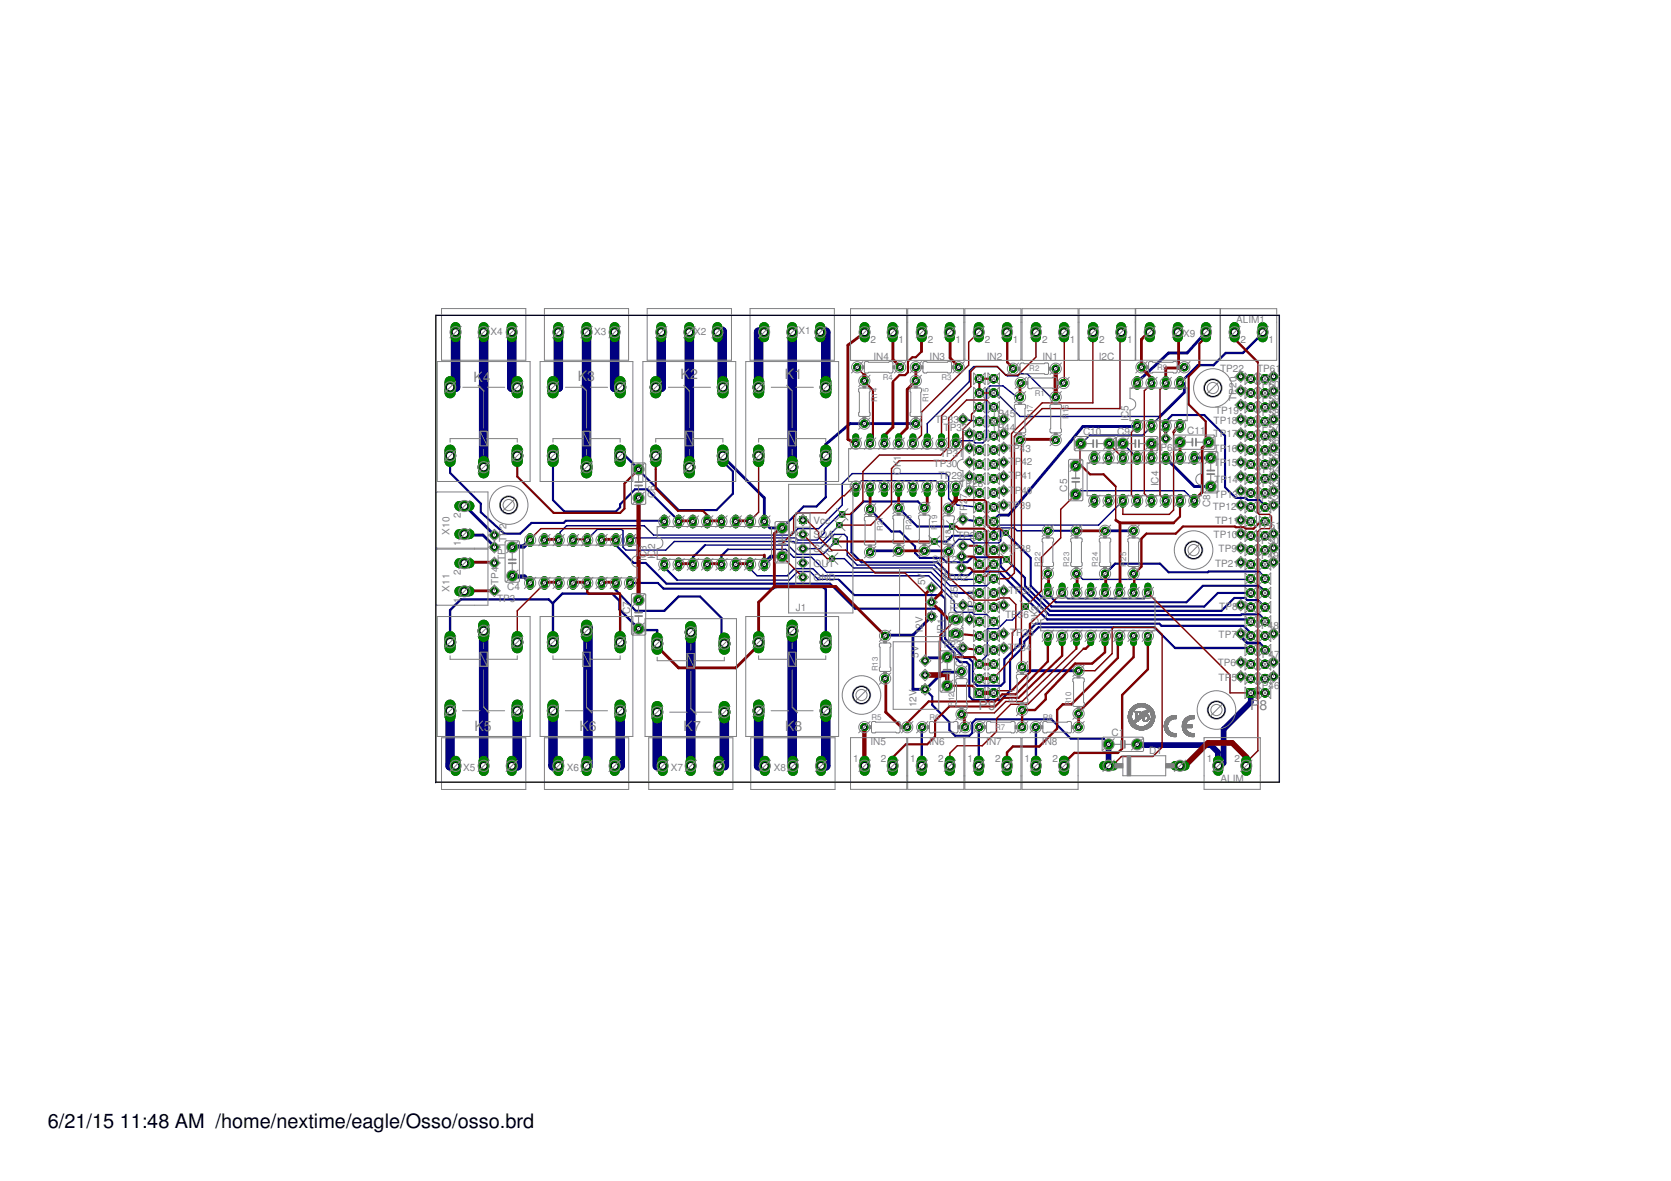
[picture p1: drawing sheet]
<svg xmlns="http://www.w3.org/2000/svg" width="297mm" height="210mm" viewBox="0 0 297 210" stroke-linecap="round" stroke-linejoin="round" font-family="sans-serif">
<defs><g id="words">
<g font-size="3.5">
<text x="8.5" y="200.4">6/21/15</text>
<text x="21.3" y="200.4">11:48 AM /home/nextime/eagle/Osso/osso.brd</text>
</g>
<g font-size="2.5" fill="#808080">
<text x="84.2" y="67.8">K4</text>
<text x="102.7" y="67.7">K</text>
<text x="104.4" y="67.7">3</text>
<text x="121" y="67.3">K</text>
<text x="122.7" y="67.3">2</text>
<text x="139.5" y="67.4">K</text>
<text x="141.2" y="67.4">1</text>
<text x="84.3" y="130">K</text>
<text x="86" y="130">5</text>
<text x="103" y="130">K</text>
<text x="104.7" y="130">6</text>
<text x="121.5" y="129.9">K</text>
<text x="123.2" y="129.9">7</text>
<text x="139.6" y="129.9">K</text>
<text x="141.2" y="129.9">8</text>
<text x="174" y="126.2">P9</text>
<text x="222.2" y="126.2">P</text>
<text x="223.9" y="126.2">8</text>
</g>
<g font-size="1.8" fill="#808080">
<text x="87.2" y="59.6">X4</text>
<text x="105.6" y="59.6">X3</text>
<text x="123.4" y="59.6">X2</text>
<text x="141.9" y="59.3">X1</text>
<text x="210.3" y="60">X9</text>
<text x="219.8" y="57.5">ALIM1</text>
<text x="154.8" y="61">2</text>
<text x="155.3" y="63.9">IN4</text>
<text x="159.7" y="61">1</text>
<text x="164.9" y="61">2</text>
<text x="165.3" y="63.9">IN3</text>
<text x="169.9" y="61">1</text>
<text x="175.1" y="61">2</text>
<text x="175.4" y="63.9">IN2</text>
<text x="180" y="61">1</text>
<text x="185.2" y="61">2</text>
<text x="185.3" y="63.9">IN1</text>
<text x="190.2" y="61">1</text>
<text x="195.3" y="63.9">I2C</text>
<text x="195.4" y="61">2</text>
<text x="200.3" y="61">1</text>
<text x="220.5" y="61">2</text>
<text x="225.5" y="61">1</text>
<text x="216.9" y="66.2">TP22</text>
<text x="219.8" y="71.2" transform="rotate(-90 219.8 71.2)">TP20</text>
<text x="223.2" y="71.4">T</text>
<text x="223.2" y="69">T</text>
<text x="223.5" y="66">TP61</text>
<text x="224.3" y="71.4">P59</text>
<text x="224.3" y="69">P60</text>
<text x="166.2" y="75.2">TP33</text>
<text x="167.7" y="76.6">T</text>
<text x="168.8" y="76.6">P32</text>
<text x="176.2" y="76.6">TP44</text>
<text x="176.2" y="74">TP45</text>
<text x="192.5" y="77.3">C10</text>
<text x="198.6" y="77.3">C9</text>
<text x="200.6" y="74.8" transform="rotate(-90 200.6 74.8)">IC5</text>
<text x="211.1" y="77.2">C11</text>
<text x="215.7" y="77.6">TP</text>
<text x="215.7" y="75.3">TP18</text>
<text x="216" y="73.6">TP19</text>
<text x="218" y="77.6">17</text>
<text x="223.2" y="76.6">T</text>
<text x="223.2" y="73.9">T</text>
<text x="224.3" y="76.6">P57</text>
<text x="224.3" y="73.9">P58</text>
<text x="160.1" y="81.9" transform="rotate(-90 160.1 81.9)">1</text>
<text x="166" y="82.9">TP30</text>
<text x="167.1" y="81.1">TP31</text>
<text x="179" y="80.2">T</text>
<text x="179.3" y="82.7">T</text>
<text x="180.1" y="80.2">P43</text>
<text x="180.4" y="82.7">P42</text>
<text x="205.2" y="80.1">T</text>
<text x="206.3" y="80.1">P62</text>
<text x="215.7" y="82.8">T</text>
<text x="215.7" y="80.2">TP</text>
<text x="216.8" y="82.8">P</text>
<text x="218" y="82.8">15</text>
<text x="218" y="80.2">16</text>
<text x="223.2" y="81.5">T</text>
<text x="223.2" y="79">T</text>
<text x="224.3" y="81.5">P55</text>
<text x="224.3" y="79">P56</text>
<text x="116.4" y="88.5" transform="rotate(-90 116.4 88.5)">C6</text>
<text x="160.1" y="84.4" transform="rotate(-90 160.1 84.4)">OK</text>
<text x="166.9" y="85.2">TP</text>
<text x="169.1" y="85.2">29</text>
<text x="170.5" y="86.6">TP28</text>
<text x="171.9" y="88.7" transform="rotate(-90 171.9 88.7)">7</text>
<text x="179.3" y="87.7">T</text>
<text x="179.3" y="85.2">T</text>
<text x="180.4" y="87.7">P40</text>
<text x="180.4" y="85.2">P41</text>
<text x="189.7" y="87.4" transform="rotate(-90 189.7 87.4)">C5</text>
<text x="206" y="86.4" transform="rotate(-90 206 86.4)">IC4</text>
<text x="215.9" y="88.5">TP13</text>
<text x="215.9" y="85.8">T</text>
<text x="216.9" y="85.8">P</text>
<text x="218.1" y="85.8">14</text>
<text x="223.1" y="89.1">T</text>
<text x="223.2" y="86.5">TP53</text>
<text x="223.3" y="84.1">TP54</text>
<text x="224.2" y="89.1">P5</text>
<text x="226.4" y="89.1">2</text>
<text x="79.9" y="95" transform="rotate(-90 79.9 95)">X10</text>
<text x="81.9" y="92" transform="rotate(-90 81.9 92)">2</text>
<text x="144.6" y="93.1">Vcc</text>
<text x="144.6" y="95.6">SDA</text>
<text x="170.2" y="95.7">TP2</text>
<text x="171.9" y="91.9" transform="rotate(-90 171.9 91.9)">TP2</text>
<text x="173.4" y="95.7">6</text>
<text x="179" y="90.4">T</text>
<text x="180.1" y="90.4">P39</text>
<text x="215.1" y="90.2" transform="rotate(-90 215.1 90.2)">C8</text>
<text x="215.6" y="90.7">TP12</text>
<text x="215.7" y="95.6">TP10</text>
<text x="216" y="93.2">TP11</text>
<text x="223.5" y="94">TP51</text>
<text x="81.9" y="97" transform="rotate(-90 81.9 97)">1</text>
<text x="89.8" y="99.7" transform="rotate(-90 89.8 99.7)">TP1TP2</text>
<text x="114.9" y="99.7" transform="rotate(-90 114.9 99.7)">IC3</text>
<text x="116.4" y="99.4" transform="rotate(-90 116.4 99.4)">IC</text>
<text x="116.4" y="97.6" transform="rotate(-90 116.4 97.6)">2</text>
<text x="141.8" y="96.6" transform="rotate(-90 141.8 96.6)">C3</text>
<text x="144.6" y="98.1">SCL</text>
<text x="144.6" y="100.7">OUT</text>
<text x="165.7" y="100.1">SCL</text>
<text x="169.2" y="100.1">2</text>
<text x="179" y="98">T</text>
<text x="180.1" y="98">P38</text>
<text x="216" y="100.7">TP21</text>
<text x="216.6" y="98">TP9</text>
<text x="223.1" y="99.3">TP49</text>
<text x="223.1" y="96.8">TP50</text>
<text x="79.9" y="105.2" transform="rotate(-90 79.9 105.2)">X11</text>
<text x="81.9" y="107.1" transform="rotate(-90 81.9 107.1)">1</text>
<text x="81.9" y="102.2" transform="rotate(-90 81.9 102.2)">2</text>
<text x="88.4" y="107">TP3</text>
<text x="88.6" y="104" transform="rotate(-90 88.6 104)">TP4</text>
<text x="90.2" y="104.9">C4</text>
<text x="144.6" y="103.2">GND</text>
<text x="164.4" y="104" transform="rotate(-90 164.4 104)">5V</text>
<text x="167.5" y="103.2">SDA2</text>
<text x="170.3" y="105.3" transform="rotate(-90 170.3 105.3)">5</text>
<text x="179.3" y="105.5">TP37</text>
<text x="112" y="109.2" transform="rotate(-90 112 109.2)">C7</text>
<text x="141.5" y="108.6">J1</text>
<text x="164.1" y="112.7" transform="rotate(-90 164.1 112.7)">12V</text>
<text x="167.9" y="113" transform="rotate(-90 167.9 113)">JP1</text>
<text x="170.3" y="108.6" transform="rotate(-90 170.3 108.6)">TP2</text>
<text x="173.3" y="108.9" transform="rotate(-90 173.3 108.9)">TP24</text>
<text x="178.7" y="109.8">TP</text>
<text x="179.5" y="113.1">TP</text>
<text x="180.9" y="109.8">3</text>
<text x="181.8" y="113.1">35</text>
<text x="181.9" y="109.8">6</text>
<text x="184.6" y="111.1" transform="rotate(-90 184.6 111.1)">OK2</text>
<text x="216.6" y="113.4">TP7</text>
<text x="216.7" y="108.4">TP8</text>
<text x="223.1" y="111.9">TP48</text>
<text x="163.3" y="117" transform="rotate(-90 163.3 117)">5V</text>
<text x="166.7" y="115.2">TP23</text>
<text x="171.2" y="118.5" transform="rotate(-90 171.2 118.5)">C2</text>
<text x="179.2" y="115.8">T</text>
<text x="180.2" y="115.8">P34</text>
<text x="216.5" y="118.5">TP6</text>
<text x="223.2" y="116.9">TP47</text>
<text x="162.9" y="125.7" transform="rotate(-90 162.9 125.7)">12V</text>
<text x="216.6" y="121">TP</text>
<text x="218.9" y="121">5</text>
<text x="223.2" y="122.4">T</text>
<text x="224.3" y="122.4">P46</text>
<text x="197.6" y="130.8">C1</text>
<text x="82.3" y="137.1">X5</text>
<text x="100.7" y="137">X6</text>
<text x="119.3" y="137.1">X7</text>
<text x="137.6" y="137">X8</text>
<text x="151.7" y="135.5">1</text>
<text x="154.8" y="132.5">IN5</text>
<text x="156.6" y="135.5">2</text>
<text x="161.8" y="135.5">1</text>
<text x="165.2" y="132.5">IN6</text>
<text x="166.8" y="135.5">2</text>
<text x="172" y="135.5">1</text>
<text x="175.3" y="132.5">IN7</text>
<text x="176.9" y="135.5">2</text>
<text x="182.1" y="135.5">1</text>
<text x="185.2" y="132.5">IN8</text>
<text x="187.1" y="135.5">2</text>
<text x="204.3" y="133.9">D1</text>
<text x="214.5" y="135.5">1</text>
<text x="219.5" y="135.5">2</text>
<text x="217" y="138.9">ALIM</text>
</g>
<g font-size="1.4" fill="#808080">
<text x="205.7" y="65.8">R9</text>
<text x="155.9" y="71.5" transform="rotate(-90 155.9 71.5)">R14</text>
<text x="156.9" y="67.6">R4</text>
<text x="165.1" y="71.5" transform="rotate(-90 165.1 71.5)">R15</text>
<text x="167.3" y="67.6">R3</text>
<text x="183" y="66">R2</text>
<text x="184" y="70.4">R1</text>
<text x="183.6" y="74.5" transform="rotate(-90 183.6 74.5)">R17</text>
<text x="190" y="74.5" transform="rotate(-90 190 74.5)">R16</text>
<text x="157" y="94.4" transform="rotate(-90 157 94.4)">R21</text>
<text x="162" y="94.1" transform="rotate(-90 162 94.1)">R20</text>
<text x="166.6" y="94.1" transform="rotate(-90 166.6 94.1)">R19</text>
<text x="169" y="96.8" transform="rotate(-90 169 96.8)">R18</text>
<text x="185" y="100.7" transform="rotate(-90 185 100.7)">R22</text>
<text x="190.1" y="100.7" transform="rotate(-90 190.1 100.7)">R23</text>
<text x="195.1" y="100.7" transform="rotate(-90 195.1 100.7)">R24</text>
<text x="200.2" y="100.7" transform="rotate(-90 200.2 100.7)">R25</text>
<text x="156" y="119.3" transform="rotate(-90 156 119.3)">R13</text>
<text x="169.6" y="125.7" transform="rotate(-90 169.6 125.7)">R12</text>
<text x="180.4" y="124.9" transform="rotate(-90 180.4 124.9)">R</text>
<text x="180.4" y="123.9" transform="rotate(-90 180.4 123.9)">1</text>
<text x="180.4" y="123.1" transform="rotate(-90 180.4 123.1)">1</text>
<text x="190.4" y="125.6" transform="rotate(-90 190.4 125.6)">R10</text>
<text x="154.9" y="128">R5</text>
<text x="165.2" y="128">R6</text>
<text x="176.9" y="129.7">R7</text>
<text x="185.4" y="128">R8</text>
</g>
</g></defs>
<g fill="none" stroke="#000080" stroke-width=".51">
<path d="M214.3 59.1l-3.3 3.6h-3.3l-5.6 5.2v.2M162.8 75.3h-11.7l-4.3 3.7v2M202.1 75.7v.1h-9.6l-13.2 15.7h-1.6l-.9 .8M204.7 75.7v.1M209.8 68.2h.7v1.5l-4.3 4.3M209.8 68.1l.5 .1M82.5 95.1h3.4l2 2M82.8 90l5.1 5.1M94.2 96v.1M120.6 92.6v.1M128.5 81.1l7.4 7.4v4.2M135.9 92.8l1 1h2.1"/>
<path d="M137.1 98.9h1.9M159.7 97.9h-4.8l-.2 .2M164.3 97.9h4.3M176.6 94.3v.9M196.4 94.3h5.1M207.2 81.4l5.1 5.1h2.9M212.3 81.4h2.9M94.2 103.5v.1M109.5 103.6v1.3M157.5 112.9h4.8M162.3 112.9v9.6h2.1M165.6 109.6l-3.3 3.3"/>
<path d="M168.4 116.9h-3.3l-.5 .5M170.9 119.3v.2h-3.3l-3 3M181.7 118.6l.6 .6h9.4M220.7 113.3l1 1h2.2l.8 .9M223.6 104.1l1.1 .9M222.3 123.1h2.6"/>
</g>
<g fill="none" stroke="#000080" stroke-width=".25">
<path d="M128.4 68.8h.1M171.2 74.5l2.9 .4M176.8 69.5l4.5 4.5h24.9l-1.5 1.5M181.3 70.6h-.5l-2.5-2h-2.3l-.6 .6v8.5l-.2 .1v.4l-.5 .5h-1.4l-.3-.4h-2.1l-.2 .3h-.5l-.3 .2M187.7 70.6h-.9l-4.2-4.2h-1.3l-.4 .4h-1.9l-1.7-1.6h-4.2l-.8 .7v1.9l-7.5 7.5v3.5M199.6 78.8l2.5 2.6M204.7 75.8l-1.5 1.5h-9.4l-1.6 1.5M125.3 96.9h14.8l1.6 1.6h4.6l1.6-1.6M129.4 97.6h10.3l1.4 1.4h3.2l2.6 2.7h18.6l3.6 3.7M142.7 97.5h3.1l2.5-2.5h1.8l.5 .5v3.2l1.8 1.7h13.7l2.5 2.6h5l.5-.2M147.9 99.3h2.2l1.6 1.6h14l3.2 3.2h6.5l1.2-1.3M149.2 93.3l-3.2 3.2h-4.7l-.2-.3h-21.2l-1.6 1.6h-7l-.6-.5v-3l-.2-.2h-4.3l-1.8 1.8"/>
<path d="M149.7 91.4h-.5l-2.7 2.7v.6l-1.2 1.3h-3.5l-.3-.4h-28.7l-.4 .4h-.4M152.1 86.5l1-1.1h13.2l1.1 1.1M156.2 85.4l1 1.1M161.3 85.4l1 1.1M174.1 90.1l-3.9-.3-.7-.7h-.4l-.5-.5v-3.9l-.5-.5h-16.6l-1.8 1.8v3.8l-4.2 4.2h-3.7l-1.1 1.1h-24.5l-1.7-1.6h-13.8l-1.1 1.1v1.1l-.3 .3M186.3 94.3h-5.5l-.5-.5h-2.3l-.1 .2v2.1l-.4 .4h-4.4l-.7-.6h-2l-1.5 1.5v.4l-.3 .2M191.7 87.2h18.8l1.8 1.8M199.6 89l-4.3 4.3h-17.6l-1.1 1M120.4 103.1h19.9l1.5-1.5h2.2l1.4 1.4h3.7l.1 .1M133.3 100.3l-.2 .3v.2l1.5 1.5h5.3l1.3-1.2h3.3l1.3 1.2h19.3l4.6 4.6v1.5l.3 .4h2.8l.4 .4h2.2l1.2 1.3M182.3 107.8l-2.4 2.4h-1l-1.5 1.5h-1.8l-.1 .2v4.5l-1.3 1.3M188.8 105.4l1 1h13.6l.6-1"/>
<path d="M191.5 102l1 1h29.2l.5-.5 .1 .3M193.9 105.4l-.9 1M198.3 100.2l-1.7 1.8M199 105.4l-.9 1M222 115.2l.3 .3M222 110.1l.3 .4M223.9 101.6l.8 .9 .2 .3M196.6 131.7l.5 .5"/>
</g>
<g fill="none" stroke="#000080" stroke-width=".18">
<path d="M192.1 78.8h.1M204.7 75.5v.2M209.8 68.1v.1M80 81v.1M82.5 89.9l.3 .1M82.5 94.9v.2M87.9 97.1v.2M91.2 97.1l-.1 .2M98.3 81v.1M110.2 81v.1h1.1M118.1 92.6v.1M128.5 81v.1"/>
<path d="M135.9 92.7v.1M146.8 81v.1M168.6 97.9v.1M176.8 92.3l-.2 .4M191.7 87.2l-.5 .5v.3M91.1 102.3l.1 .2M98.3 114v.2M111.8 109.8l1.5 2.2 .2-.4v.1M128.2 113.6l.6 .8M135.9 100.2v.1M146 113.6l.8 .6M157.5 112.9l-.2 .1"/>
<path d="M164.4 117.4h.2M168.4 116.8v.1M174.2 117.7l-.1 .4M191.3 102h.2M196.4 102h.2M220.6 112.6l.1 .7M224.7 105l.2 .4M224.7 115.2l.2 .3M164.4 122.5h.2M197.1 132.2v.1M202.1 132.2v.1"/>
</g>
<path d="M214.4 59l-.1 .1M94.2 96l-1.1 1.1h-1.9M137.1 98.9l-1.2 1.3M91.2 102.5h2l1 1" fill="none" stroke="#000080" stroke-width=".76"/>
<g fill="none" stroke="#000080" stroke-width=".38">
<path d="M176.8 69.5l-.2 .3M207.2 75.7l.1-.2v-.7l1.1-1h5.7l3.7 3.6v9.2l1.9 1.9h1.6l.5 .4h2.1l.7 .7v.3l.3 .2M80 81.1v3l5.5 5.4v1.5l4.2 3.8h2.8l2-1.9h5.7l.4-.3h17.5M98.3 81.1v7.8l2 2h9.2l.7-.8v-.5l2.7-2.6h2.1l5.6 5.6M109.5 96v.9l3.1 3.2h2.2l3.7 3.6h29.1l4.4 4.5h15l.4 .4v5.2l2.3 2.2v.7l1 1h1.1l.5 .5v5.6l.7 .6h4.9l1.7-1.6v-5.5l2.5-2.5v-.8l2.5-2.5h20.6l3.7 3.7M125.3 96.9l-2.1 2.1v1.3M128.5 81l.1 .1v1l1.7 1.7v3.9l-2.9 3h-6.8l-7.1-7.2v-.1M129.4 97.6l-1.2 1.2v1.5M146.8 81.1v7.3l-1.7 1.6h-2.2l-3.9 3.8M148.6 96.2l-.7 .7M154.7 90.5l3.8 4h1.5l2.7 2.6v1.2l.9 .9h3.9l.8 .7h3.6l.9-.9h5.1v1.7l8.6 8.6h34.1l.1-.1h3.2l.8 .9 .2 .4M159.7 90.3l3.3 3.3h6.3"/>
<path d="M164.3 90.3l-1.1-1.2h-9.7l-2.1 2.2v6.8l1.7 1.8h13.5l2.3 2.3h3.3l.6-.6h4.7l8.6 8.5M171.2 92.3l2.9 .4M174.1 95.2h-4.8l-1 1h-2.2M178.8 94.7l4.4 4.5v4.9l3.7 3.7h27.2l2.4-2.4h5.8M178.9 99.4l3.3 3.3v1.4l4.4 4.5h30.5l2.3-2.3h1.9l.4 .4h1.9l1.3 1.2-.2-.4M186.3 94.3h5M224.7 89.8l.2 .3M226.4 89.8l-1.5 .3M109.5 104.9l3.5 3.7h5.1M112 103.6h4.9l1.1 1h19.4l.5-.2h8.4M118.1 100.3l.1 .1v.5l2.2 2.2M120.6 106h3.8l3.8 3.8v3.8"/>
<path d="M149.2 103.1l2.7 2.7h15.5l.6 .6v7.1l3.4 3.4h.8l.8 .8v3.4l.7 .8h4.2l.6-.7v-4l2.8-2.8v-.8l2.8-2.8h22l.4 .4h14.6l1.2 1.3v.5M169.1 105.4h5M171.2 107.5l2.9 .4M172.3 110.1l1.8 .4M223.6 104.1h-9.8l-2.9 2.9h-23.2l-1.4-1.6M223.9 101.6l-16.2 .1-1.5-1.5h-8l-1.8 1.8M164.4 122.5l1.3 1.3v1.5l3.1 3.1v1.4l1 1h2.5l.5-.5v-1.8l.7-.7h13.4l3.4 3.5h5.9l.4 .4M202.1 132.3l.2 .1"/>
</g>
<path d="M197.1 132.3v3.8M222.3 123.1v1.7l-4.8 4.8v6l-.5 .5h-.5v-2.4l-1.3-1.3h-12.9" fill="none" stroke="#000080" stroke-width="1"/>
<g fill="none" stroke="#000080" stroke-width=".42">
<path d="M224.5 59.1v.1l-3.6 3.5h-3l-2.2 2.2h-2.8l-3.1 3.2M111.3 81.1l2.2 2.3M98.3 107.3l-.8-.8h-15.6l-1.9 1.9v5.8M113.3 112h3.5v2.4M113.5 111.7l-3.4-3.4v-1.5l-1.3-1.3h-8.9l-1.6 1.7v6.8l.1 .2v-.8l.2-.1v.5l-.2 .1M120.6 106l-2.5 2.6M146.3 104.4l.5 .4v9.4M186.1 110.1h35.9M208.9 115.2h13.1M116.8 136.1h1M127.8 136.1h1M163.9 129.2v6.9"/>
<path d="M174.1 129.2l-.1 .1v6.8M184.1 129.2v6.9"/>
</g>
<g fill="none" stroke="#000080" stroke-width="1.7">
<path d="M81 59v9.8h-1M86 59v24M91 59v9.8h.9M99.3 59v9.8h-1M104.3 59v24M109.3 59v9.8h.9M117.5 59v9.8h-.9M122.5 59v24M127.5 59v-.1h.9v9.9M135.8 59h-.9v9.8M140.8 59v24M145.8 59h1v9.8"/>
<path d="M86 112.1v24M104.3 112.1v-.5h.2v24.5h-.2M122.8 112.4v23.7M140.8 112.1v24h.1M80 126.3v9.8h1M91.9 126.3v9.8h-.9M98.3 126.3v9.8h1M110.2 126.3v9.8h-.9M116.8 126.6v9.5M128.8 126.6v9.5M134.9 126.3v9.8h1.1M146.8 126.3v9.8h-.9"/>
</g>
<path d="M221.6 122.4h1.5v1.5h-1.5z" fill="#008000" stroke="#008000" stroke-width=".18"/>
<circle cx="222.3" cy="123.1" r=".51" fill="#fff" stroke="#000" stroke-width=".18"/>
<circle cx="224.9" cy="123.1" r=".74" fill="#008000" stroke="#008000" stroke-width=".18"/>
<circle cx="224.9" cy="123.1" r=".51" fill="#fff" stroke="#000" stroke-width=".18"/>
<circle cx="222.3" cy="120.6" r=".74" fill="#008000" stroke="#008000" stroke-width=".18"/>
<circle cx="222.3" cy="120.6" r=".51" fill="#fff" stroke="#000" stroke-width=".18"/>
<circle cx="224.9" cy="120.6" r=".74" fill="#008000" stroke="#008000" stroke-width=".18"/>
<circle cx="224.9" cy="120.6" r=".51" fill="#fff" stroke="#000" stroke-width=".18"/>
<circle cx="222.3" cy="118.1" r=".74" fill="#008000" stroke="#008000" stroke-width=".18"/>
<circle cx="222.3" cy="118.1" r=".51" fill="#fff" stroke="#000" stroke-width=".18"/>
<circle cx="224.9" cy="118.1" r=".74" fill="#008000" stroke="#008000" stroke-width=".18"/>
<circle cx="224.9" cy="118.1" r=".51" fill="#fff" stroke="#000" stroke-width=".18"/>
<circle cx="222.3" cy="115.5" r=".74" fill="#008000" stroke="#008000" stroke-width=".18"/>
<circle cx="222.3" cy="115.5" r=".51" fill="#fff" stroke="#000" stroke-width=".18"/>
<circle cx="224.9" cy="115.5" r=".74" fill="#008000" stroke="#008000" stroke-width=".18"/>
<circle cx="224.9" cy="115.5" r=".51" fill="#fff" stroke="#000" stroke-width=".18"/>
<circle cx="222.3" cy="113" r=".74" fill="#008000" stroke="#008000" stroke-width=".18"/>
<circle cx="222.3" cy="113" r=".51" fill="#fff" stroke="#000" stroke-width=".18"/>
<circle cx="224.9" cy="113" r=".74" fill="#008000" stroke="#008000" stroke-width=".18"/>
<circle cx="224.9" cy="113" r=".51" fill="#fff" stroke="#000" stroke-width=".18"/>
<circle cx="222.3" cy="110.5" r=".74" fill="#008000" stroke="#008000" stroke-width=".18"/>
<circle cx="222.3" cy="110.5" r=".51" fill="#fff" stroke="#000" stroke-width=".18"/>
<circle cx="224.9" cy="110.5" r=".74" fill="#008000" stroke="#008000" stroke-width=".18"/>
<circle cx="224.9" cy="110.5" r=".51" fill="#fff" stroke="#000" stroke-width=".18"/>
<circle cx="222.3" cy="107.9" r=".74" fill="#008000" stroke="#008000" stroke-width=".18"/>
<circle cx="222.3" cy="107.9" r=".51" fill="#fff" stroke="#000" stroke-width=".18"/>
<circle cx="224.9" cy="107.9" r=".74" fill="#008000" stroke="#008000" stroke-width=".18"/>
<circle cx="224.9" cy="107.9" r=".51" fill="#fff" stroke="#000" stroke-width=".18"/>
<circle cx="222.3" cy="105.4" r=".74" fill="#008000" stroke="#008000" stroke-width=".18"/>
<circle cx="222.3" cy="105.4" r=".51" fill="#fff" stroke="#000" stroke-width=".18"/>
<circle cx="224.9" cy="105.4" r=".74" fill="#008000" stroke="#008000" stroke-width=".18"/>
<circle cx="224.9" cy="105.4" r=".51" fill="#fff" stroke="#000" stroke-width=".18"/>
<circle cx="222.3" cy="102.8" r=".74" fill="#008000" stroke="#008000" stroke-width=".18"/>
<circle cx="222.3" cy="102.8" r=".51" fill="#fff" stroke="#000" stroke-width=".18"/>
<circle cx="224.9" cy="102.8" r=".74" fill="#008000" stroke="#008000" stroke-width=".18"/>
<circle cx="224.9" cy="102.8" r=".51" fill="#fff" stroke="#000" stroke-width=".18"/>
<circle cx="222.3" cy="100.3" r=".74" fill="#008000" stroke="#008000" stroke-width=".18"/>
<circle cx="222.3" cy="100.3" r=".51" fill="#fff" stroke="#000" stroke-width=".18"/>
<circle cx="224.9" cy="100.3" r=".74" fill="#008000" stroke="#008000" stroke-width=".18"/>
<circle cx="224.9" cy="100.3" r=".51" fill="#fff" stroke="#000" stroke-width=".18"/>
<circle cx="222.3" cy="97.8" r=".74" fill="#008000" stroke="#008000" stroke-width=".18"/>
<circle cx="222.3" cy="97.8" r=".51" fill="#fff" stroke="#000" stroke-width=".18"/>
<circle cx="224.9" cy="97.8" r=".74" fill="#008000" stroke="#008000" stroke-width=".18"/>
<circle cx="224.9" cy="97.8" r=".51" fill="#fff" stroke="#000" stroke-width=".18"/>
<circle cx="222.3" cy="95.2" r=".74" fill="#008000" stroke="#008000" stroke-width=".18"/>
<circle cx="222.3" cy="95.2" r=".51" fill="#fff" stroke="#000" stroke-width=".18"/>
<circle cx="224.9" cy="95.2" r=".74" fill="#008000" stroke="#008000" stroke-width=".18"/>
<circle cx="224.9" cy="95.2" r=".51" fill="#fff" stroke="#000" stroke-width=".18"/>
<circle cx="222.3" cy="92.7" r=".74" fill="#008000" stroke="#008000" stroke-width=".18"/>
<circle cx="222.3" cy="92.7" r=".51" fill="#fff" stroke="#000" stroke-width=".18"/>
<circle cx="224.9" cy="92.7" r=".74" fill="#008000" stroke="#008000" stroke-width=".18"/>
<circle cx="224.9" cy="92.7" r=".51" fill="#fff" stroke="#000" stroke-width=".18"/>
<circle cx="222.3" cy="90.1" r=".74" fill="#008000" stroke="#008000" stroke-width=".18"/>
<circle cx="222.3" cy="90.1" r=".51" fill="#fff" stroke="#000" stroke-width=".18"/>
<circle cx="224.9" cy="90.1" r=".74" fill="#008000" stroke="#008000" stroke-width=".18"/>
<circle cx="224.9" cy="90.1" r=".51" fill="#fff" stroke="#000" stroke-width=".18"/>
<circle cx="222.3" cy="87.6" r=".74" fill="#008000" stroke="#008000" stroke-width=".18"/>
<circle cx="222.3" cy="87.6" r=".51" fill="#fff" stroke="#000" stroke-width=".18"/>
<circle cx="224.9" cy="87.6" r=".74" fill="#008000" stroke="#008000" stroke-width=".18"/>
<circle cx="224.9" cy="87.6" r=".51" fill="#fff" stroke="#000" stroke-width=".18"/>
<circle cx="222.3" cy="85.1" r=".74" fill="#008000" stroke="#008000" stroke-width=".18"/>
<circle cx="222.3" cy="85.1" r=".51" fill="#fff" stroke="#000" stroke-width=".18"/>
<circle cx="224.9" cy="85.1" r=".74" fill="#008000" stroke="#008000" stroke-width=".18"/>
<circle cx="224.9" cy="85.1" r=".51" fill="#fff" stroke="#000" stroke-width=".18"/>
<circle cx="222.3" cy="82.5" r=".74" fill="#008000" stroke="#008000" stroke-width=".18"/>
<circle cx="222.3" cy="82.5" r=".51" fill="#fff" stroke="#000" stroke-width=".18"/>
<circle cx="224.9" cy="82.5" r=".74" fill="#008000" stroke="#008000" stroke-width=".18"/>
<circle cx="224.9" cy="82.5" r=".51" fill="#fff" stroke="#000" stroke-width=".18"/>
<circle cx="222.3" cy="80" r=".74" fill="#008000" stroke="#008000" stroke-width=".18"/>
<circle cx="222.3" cy="80" r=".51" fill="#fff" stroke="#000" stroke-width=".18"/>
<circle cx="224.9" cy="80" r=".74" fill="#008000" stroke="#008000" stroke-width=".18"/>
<circle cx="224.9" cy="80" r=".51" fill="#fff" stroke="#000" stroke-width=".18"/>
<circle cx="222.3" cy="77.4" r=".74" fill="#008000" stroke="#008000" stroke-width=".18"/>
<circle cx="222.3" cy="77.4" r=".51" fill="#fff" stroke="#000" stroke-width=".18"/>
<circle cx="224.9" cy="77.4" r=".74" fill="#008000" stroke="#008000" stroke-width=".18"/>
<circle cx="224.9" cy="77.4" r=".51" fill="#fff" stroke="#000" stroke-width=".18"/>
<circle cx="222.3" cy="74.9" r=".74" fill="#008000" stroke="#008000" stroke-width=".18"/>
<circle cx="222.3" cy="74.9" r=".51" fill="#fff" stroke="#000" stroke-width=".18"/>
<circle cx="224.9" cy="74.9" r=".74" fill="#008000" stroke="#008000" stroke-width=".18"/>
<circle cx="224.9" cy="74.9" r=".51" fill="#fff" stroke="#000" stroke-width=".18"/>
<circle cx="222.3" cy="72.4" r=".74" fill="#008000" stroke="#008000" stroke-width=".18"/>
<circle cx="222.3" cy="72.4" r=".51" fill="#fff" stroke="#000" stroke-width=".18"/>
<circle cx="224.9" cy="72.4" r=".74" fill="#008000" stroke="#008000" stroke-width=".18"/>
<circle cx="224.9" cy="72.4" r=".51" fill="#fff" stroke="#000" stroke-width=".18"/>
<circle cx="222.3" cy="69.9" r=".74" fill="#008000" stroke="#008000" stroke-width=".18"/>
<circle cx="222.3" cy="69.8" r=".51" fill="#fff" stroke="#000" stroke-width=".18"/>
<circle cx="224.9" cy="69.9" r=".74" fill="#008000" stroke="#008000" stroke-width=".18"/>
<circle cx="224.9" cy="69.8" r=".51" fill="#fff" stroke="#000" stroke-width=".18"/>
<circle cx="222.3" cy="67.3" r=".74" fill="#008000" stroke="#008000" stroke-width=".18"/>
<circle cx="222.3" cy="67.3" r=".51" fill="#fff" stroke="#000" stroke-width=".18"/>
<circle cx="224.9" cy="67.3" r=".74" fill="#008000" stroke="#008000" stroke-width=".18"/>
<circle cx="224.9" cy="67.3" r=".51" fill="#fff" stroke="#000" stroke-width=".18"/>
<path d="M173.4 122.4h1.4v1.5h-1.4z" fill="#008000" stroke="#008000" stroke-width=".18"/>
<circle cx="174.1" cy="123.1" r=".51" fill="#fff" stroke="#000" stroke-width=".18"/>
<circle cx="176.6" cy="123.1" r=".74" fill="#008000" stroke="#008000" stroke-width=".18"/>
<circle cx="176.6" cy="123.1" r=".51" fill="#fff" stroke="#000" stroke-width=".18"/>
<circle cx="174.1" cy="120.6" r=".74" fill="#008000" stroke="#008000" stroke-width=".18"/>
<circle cx="174.1" cy="120.6" r=".51" fill="#fff" stroke="#000" stroke-width=".18"/>
<circle cx="176.6" cy="120.6" r=".74" fill="#008000" stroke="#008000" stroke-width=".18"/>
<circle cx="176.6" cy="120.6" r=".51" fill="#fff" stroke="#000" stroke-width=".18"/>
<circle cx="174.1" cy="118.1" r=".74" fill="#008000" stroke="#008000" stroke-width=".18"/>
<circle cx="174.1" cy="118.1" r=".51" fill="#fff" stroke="#000" stroke-width=".18"/>
<circle cx="176.6" cy="118.1" r=".74" fill="#008000" stroke="#008000" stroke-width=".18"/>
<circle cx="176.6" cy="118.1" r=".51" fill="#fff" stroke="#000" stroke-width=".18"/>
<circle cx="174.1" cy="115.5" r=".74" fill="#008000" stroke="#008000" stroke-width=".18"/>
<circle cx="174.1" cy="115.5" r=".51" fill="#fff" stroke="#000" stroke-width=".18"/>
<circle cx="176.6" cy="115.5" r=".74" fill="#008000" stroke="#008000" stroke-width=".18"/>
<circle cx="176.6" cy="115.5" r=".51" fill="#fff" stroke="#000" stroke-width=".18"/>
<circle cx="174.1" cy="113" r=".74" fill="#008000" stroke="#008000" stroke-width=".18"/>
<circle cx="174.1" cy="113" r=".51" fill="#fff" stroke="#000" stroke-width=".18"/>
<circle cx="176.6" cy="113" r=".74" fill="#008000" stroke="#008000" stroke-width=".18"/>
<circle cx="176.6" cy="113" r=".51" fill="#fff" stroke="#000" stroke-width=".18"/>
<circle cx="174.1" cy="110.5" r=".74" fill="#008000" stroke="#008000" stroke-width=".18"/>
<circle cx="174.1" cy="110.5" r=".51" fill="#fff" stroke="#000" stroke-width=".18"/>
<circle cx="176.6" cy="110.5" r=".74" fill="#008000" stroke="#008000" stroke-width=".18"/>
<circle cx="176.6" cy="110.5" r=".51" fill="#fff" stroke="#000" stroke-width=".18"/>
<circle cx="174.1" cy="107.9" r=".74" fill="#008000" stroke="#008000" stroke-width=".18"/>
<circle cx="174.1" cy="107.9" r=".51" fill="#fff" stroke="#000" stroke-width=".18"/>
<circle cx="176.6" cy="107.9" r=".74" fill="#008000" stroke="#008000" stroke-width=".18"/>
<circle cx="176.6" cy="107.9" r=".51" fill="#fff" stroke="#000" stroke-width=".18"/>
<circle cx="174.1" cy="105.4" r=".74" fill="#008000" stroke="#008000" stroke-width=".18"/>
<circle cx="174.1" cy="105.4" r=".51" fill="#fff" stroke="#000" stroke-width=".18"/>
<circle cx="176.6" cy="105.4" r=".74" fill="#008000" stroke="#008000" stroke-width=".18"/>
<circle cx="176.6" cy="105.4" r=".51" fill="#fff" stroke="#000" stroke-width=".18"/>
<circle cx="174.1" cy="102.8" r=".74" fill="#008000" stroke="#008000" stroke-width=".18"/>
<circle cx="174.1" cy="102.8" r=".51" fill="#fff" stroke="#000" stroke-width=".18"/>
<circle cx="176.6" cy="102.8" r=".74" fill="#008000" stroke="#008000" stroke-width=".18"/>
<circle cx="176.6" cy="102.8" r=".51" fill="#fff" stroke="#000" stroke-width=".18"/>
<circle cx="174.1" cy="100.3" r=".74" fill="#008000" stroke="#008000" stroke-width=".18"/>
<circle cx="174.1" cy="100.3" r=".51" fill="#fff" stroke="#000" stroke-width=".18"/>
<circle cx="176.6" cy="100.3" r=".74" fill="#008000" stroke="#008000" stroke-width=".18"/>
<circle cx="176.6" cy="100.3" r=".51" fill="#fff" stroke="#000" stroke-width=".18"/>
<circle cx="174.1" cy="97.8" r=".74" fill="#008000" stroke="#008000" stroke-width=".18"/>
<circle cx="174.1" cy="97.8" r=".51" fill="#fff" stroke="#000" stroke-width=".18"/>
<circle cx="176.6" cy="97.8" r=".74" fill="#008000" stroke="#008000" stroke-width=".18"/>
<circle cx="176.6" cy="97.8" r=".51" fill="#fff" stroke="#000" stroke-width=".18"/>
<circle cx="174.1" cy="95.2" r=".74" fill="#008000" stroke="#008000" stroke-width=".18"/>
<circle cx="174.1" cy="95.2" r=".51" fill="#fff" stroke="#000" stroke-width=".18"/>
<circle cx="176.6" cy="95.2" r=".74" fill="#008000" stroke="#008000" stroke-width=".18"/>
<circle cx="176.6" cy="95.2" r=".51" fill="#fff" stroke="#000" stroke-width=".18"/>
<circle cx="174.1" cy="92.7" r=".74" fill="#008000" stroke="#008000" stroke-width=".18"/>
<circle cx="174.1" cy="92.7" r=".51" fill="#fff" stroke="#000" stroke-width=".18"/>
<circle cx="176.6" cy="92.7" r=".74" fill="#008000" stroke="#008000" stroke-width=".18"/>
<circle cx="176.6" cy="92.7" r=".51" fill="#fff" stroke="#000" stroke-width=".18"/>
<circle cx="174.1" cy="90.1" r=".74" fill="#008000" stroke="#008000" stroke-width=".18"/>
<circle cx="174.1" cy="90.1" r=".51" fill="#fff" stroke="#000" stroke-width=".18"/>
<circle cx="176.6" cy="90.1" r=".74" fill="#008000" stroke="#008000" stroke-width=".18"/>
<circle cx="176.6" cy="90.1" r=".51" fill="#fff" stroke="#000" stroke-width=".18"/>
<circle cx="174.1" cy="87.6" r=".74" fill="#008000" stroke="#008000" stroke-width=".18"/>
<circle cx="174.1" cy="87.6" r=".51" fill="#fff" stroke="#000" stroke-width=".18"/>
<circle cx="176.6" cy="87.6" r=".74" fill="#008000" stroke="#008000" stroke-width=".18"/>
<circle cx="176.6" cy="87.6" r=".51" fill="#fff" stroke="#000" stroke-width=".18"/>
<circle cx="174.1" cy="85.1" r=".74" fill="#008000" stroke="#008000" stroke-width=".18"/>
<circle cx="174.1" cy="85.1" r=".51" fill="#fff" stroke="#000" stroke-width=".18"/>
<circle cx="176.6" cy="85.1" r=".74" fill="#008000" stroke="#008000" stroke-width=".18"/>
<circle cx="176.6" cy="85.1" r=".51" fill="#fff" stroke="#000" stroke-width=".18"/>
<circle cx="174.1" cy="82.5" r=".74" fill="#008000" stroke="#008000" stroke-width=".18"/>
<circle cx="174.1" cy="82.5" r=".51" fill="#fff" stroke="#000" stroke-width=".18"/>
<circle cx="176.6" cy="82.5" r=".74" fill="#008000" stroke="#008000" stroke-width=".18"/>
<circle cx="176.6" cy="82.5" r=".51" fill="#fff" stroke="#000" stroke-width=".18"/>
<circle cx="174.1" cy="80" r=".74" fill="#008000" stroke="#008000" stroke-width=".18"/>
<circle cx="174.1" cy="80" r=".51" fill="#fff" stroke="#000" stroke-width=".18"/>
<circle cx="176.6" cy="80" r=".74" fill="#008000" stroke="#008000" stroke-width=".18"/>
<circle cx="176.6" cy="80" r=".51" fill="#fff" stroke="#000" stroke-width=".18"/>
<circle cx="174.1" cy="77.4" r=".74" fill="#008000" stroke="#008000" stroke-width=".18"/>
<circle cx="174.1" cy="77.4" r=".51" fill="#fff" stroke="#000" stroke-width=".18"/>
<circle cx="176.6" cy="77.4" r=".74" fill="#008000" stroke="#008000" stroke-width=".18"/>
<circle cx="176.6" cy="77.4" r=".51" fill="#fff" stroke="#000" stroke-width=".18"/>
<circle cx="174.1" cy="74.9" r=".74" fill="#008000" stroke="#008000" stroke-width=".18"/>
<circle cx="174.1" cy="74.9" r=".51" fill="#fff" stroke="#000" stroke-width=".18"/>
<circle cx="176.6" cy="74.9" r=".74" fill="#008000" stroke="#008000" stroke-width=".18"/>
<circle cx="176.6" cy="74.9" r=".51" fill="#fff" stroke="#000" stroke-width=".18"/>
<circle cx="174.1" cy="72.4" r=".74" fill="#008000" stroke="#008000" stroke-width=".18"/>
<circle cx="174.1" cy="72.4" r=".51" fill="#fff" stroke="#000" stroke-width=".18"/>
<circle cx="176.6" cy="72.4" r=".74" fill="#008000" stroke="#008000" stroke-width=".18"/>
<circle cx="176.6" cy="72.4" r=".51" fill="#fff" stroke="#000" stroke-width=".18"/>
<circle cx="174.1" cy="69.9" r=".74" fill="#008000" stroke="#008000" stroke-width=".18"/>
<circle cx="174.1" cy="69.8" r=".51" fill="#fff" stroke="#000" stroke-width=".18"/>
<circle cx="176.6" cy="69.9" r=".74" fill="#008000" stroke="#008000" stroke-width=".18"/>
<circle cx="176.6" cy="69.8" r=".51" fill="#fff" stroke="#000" stroke-width=".18"/>
<circle cx="174.1" cy="67.3" r=".74" fill="#008000" stroke="#008000" stroke-width=".18"/>
<circle cx="174.1" cy="67.3" r=".51" fill="#fff" stroke="#000" stroke-width=".18"/>
<circle cx="176.6" cy="67.3" r=".74" fill="#008000" stroke="#008000" stroke-width=".18"/>
<circle cx="176.6" cy="67.3" r=".51" fill="#fff" stroke="#000" stroke-width=".18"/>
<path d="M196.2 136.1h1.7" fill="none" stroke="#008000" stroke-width="1.7"/>
<circle cx="197.1" cy="136.1" r=".55" fill="#fff" stroke="#000" stroke-width=".18"/>
<path d="M208.9 136.1h1.7" fill="none" stroke="#008000" stroke-width="1.7"/>
<circle cx="209.8" cy="136.1" r=".55" fill="#fff" stroke="#000" stroke-width=".18"/>
<path d="M163.9 121.9h1.1v1.2h-1.1z" fill="#008000" stroke="#008000" stroke-width=".18"/>
<circle cx="164.4" cy="122.5" r=".4" fill="#fff" stroke="#000" stroke-width=".18"/>
<circle cx="164.4" cy="120" r=".59" fill="#008000" stroke="#008000" stroke-width=".18"/>
<circle cx="164.4" cy="120" r=".4" fill="#fff" stroke="#000" stroke-width=".18"/>
<circle cx="164.4" cy="117.4" r=".59" fill="#008000" stroke="#008000" stroke-width=".18"/>
<circle cx="164.4" cy="117.4" r=".4" fill="#fff" stroke="#000" stroke-width=".18"/>
<path d="M140.8 82v2" fill="none" stroke="#008000" stroke-width="2"/>
<circle cx="140.8" cy="83" r=".66" fill="#fff" stroke="#000" stroke-width=".18"/>
<path d="M146.8 80v2" fill="none" stroke="#008000" stroke-width="2"/>
<circle cx="146.8" cy="81" r=".66" fill="#fff" stroke="#000" stroke-width=".18"/>
<path d="M134.9 80v2" fill="none" stroke="#008000" stroke-width="2"/>
<circle cx="134.9" cy="81" r=".66" fill="#fff" stroke="#000" stroke-width=".18"/>
<path d="M134.9 67.8v2" fill="none" stroke="#008000" stroke-width="2"/>
<circle cx="134.9" cy="68.8" r=".66" fill="#fff" stroke="#000" stroke-width=".18"/>
<path d="M146.8 67.8v2" fill="none" stroke="#008000" stroke-width="2"/>
<circle cx="146.8" cy="68.8" r=".66" fill="#fff" stroke="#000" stroke-width=".18"/>
<path d="M122.5 82v2" fill="none" stroke="#008000" stroke-width="2"/>
<circle cx="122.5" cy="83" r=".66" fill="#fff" stroke="#000" stroke-width=".18"/>
<path d="M128.5 80v2" fill="none" stroke="#008000" stroke-width="2"/>
<circle cx="128.5" cy="81" r=".66" fill="#fff" stroke="#000" stroke-width=".18"/>
<path d="M116.6 80v2" fill="none" stroke="#008000" stroke-width="2"/>
<circle cx="116.6" cy="81" r=".66" fill="#fff" stroke="#000" stroke-width=".18"/>
<path d="M116.6 67.8v2" fill="none" stroke="#008000" stroke-width="2"/>
<circle cx="116.6" cy="68.8" r=".66" fill="#fff" stroke="#000" stroke-width=".18"/>
<path d="M128.5 67.8v2" fill="none" stroke="#008000" stroke-width="2"/>
<circle cx="128.5" cy="68.8" r=".66" fill="#fff" stroke="#000" stroke-width=".18"/>
<path d="M104.3 82v2" fill="none" stroke="#008000" stroke-width="2"/>
<circle cx="104.3" cy="83" r=".66" fill="#fff" stroke="#000" stroke-width=".18"/>
<path d="M110.2 80v2" fill="none" stroke="#008000" stroke-width="2"/>
<circle cx="110.2" cy="81" r=".66" fill="#fff" stroke="#000" stroke-width=".18"/>
<path d="M98.3 80v2" fill="none" stroke="#008000" stroke-width="2"/>
<circle cx="98.3" cy="81" r=".66" fill="#fff" stroke="#000" stroke-width=".18"/>
<path d="M98.3 67.8v2" fill="none" stroke="#008000" stroke-width="2"/>
<circle cx="98.3" cy="68.8" r=".66" fill="#fff" stroke="#000" stroke-width=".18"/>
<path d="M110.2 67.8v2" fill="none" stroke="#008000" stroke-width="2"/>
<circle cx="110.2" cy="68.8" r=".66" fill="#fff" stroke="#000" stroke-width=".18"/>
<path d="M86 82v2" fill="none" stroke="#008000" stroke-width="2"/>
<circle cx="86" cy="83" r=".66" fill="#fff" stroke="#000" stroke-width=".18"/>
<path d="M91.9 80v2" fill="none" stroke="#008000" stroke-width="2"/>
<circle cx="91.9" cy="81" r=".66" fill="#fff" stroke="#000" stroke-width=".18"/>
<path d="M80 80v2" fill="none" stroke="#008000" stroke-width="2"/>
<circle cx="80" cy="81" r=".66" fill="#fff" stroke="#000" stroke-width=".18"/>
<path d="M80 67.8v2" fill="none" stroke="#008000" stroke-width="2"/>
<circle cx="80" cy="68.8" r=".66" fill="#fff" stroke="#000" stroke-width=".18"/>
<path d="M91.9 67.8v2" fill="none" stroke="#008000" stroke-width="2"/>
<circle cx="91.9" cy="68.8" r=".66" fill="#fff" stroke="#000" stroke-width=".18"/>
<path d="M86 111.1v2" fill="none" stroke="#008000" stroke-width="2"/>
<circle cx="86" cy="112.1" r=".66" fill="#fff" stroke="#000" stroke-width=".18"/>
<path d="M80 113.2v1.9" fill="none" stroke="#008000" stroke-width="2"/>
<circle cx="80" cy="114.2" r=".66" fill="#fff" stroke="#000" stroke-width=".18"/>
<path d="M91.9 113.2v1.9" fill="none" stroke="#008000" stroke-width="2"/>
<circle cx="91.9" cy="114.2" r=".66" fill="#fff" stroke="#000" stroke-width=".18"/>
<path d="M91.9 125.3v2" fill="none" stroke="#008000" stroke-width="2"/>
<circle cx="91.9" cy="126.3" r=".66" fill="#fff" stroke="#000" stroke-width=".18"/>
<path d="M80 125.3v2" fill="none" stroke="#008000" stroke-width="2"/>
<circle cx="80" cy="126.3" r=".66" fill="#fff" stroke="#000" stroke-width=".18"/>
<path d="M104.3 111.1v2" fill="none" stroke="#008000" stroke-width="2"/>
<circle cx="104.3" cy="112.1" r=".66" fill="#fff" stroke="#000" stroke-width=".18"/>
<path d="M98.3 113.2v1.9" fill="none" stroke="#008000" stroke-width="2"/>
<circle cx="98.3" cy="114.2" r=".66" fill="#fff" stroke="#000" stroke-width=".18"/>
<path d="M110.2 113.2v1.9" fill="none" stroke="#008000" stroke-width="2"/>
<circle cx="110.2" cy="114.2" r=".66" fill="#fff" stroke="#000" stroke-width=".18"/>
<path d="M110.2 125.3v2" fill="none" stroke="#008000" stroke-width="2"/>
<circle cx="110.2" cy="126.3" r=".66" fill="#fff" stroke="#000" stroke-width=".18"/>
<path d="M98.3 125.3v2" fill="none" stroke="#008000" stroke-width="2"/>
<circle cx="98.3" cy="126.3" r=".66" fill="#fff" stroke="#000" stroke-width=".18"/>
<path d="M140.8 111.1v2" fill="none" stroke="#008000" stroke-width="2"/>
<circle cx="140.8" cy="112.1" r=".66" fill="#fff" stroke="#000" stroke-width=".18"/>
<path d="M134.9 113.2v1.9" fill="none" stroke="#008000" stroke-width="2"/>
<circle cx="134.9" cy="114.2" r=".66" fill="#fff" stroke="#000" stroke-width=".18"/>
<path d="M146.8 113.2v1.9" fill="none" stroke="#008000" stroke-width="2"/>
<circle cx="146.8" cy="114.2" r=".66" fill="#fff" stroke="#000" stroke-width=".18"/>
<path d="M146.8 125.3v2" fill="none" stroke="#008000" stroke-width="2"/>
<circle cx="146.8" cy="126.3" r=".66" fill="#fff" stroke="#000" stroke-width=".18"/>
<path d="M134.9 125.3v2" fill="none" stroke="#008000" stroke-width="2"/>
<circle cx="134.9" cy="126.3" r=".66" fill="#fff" stroke="#000" stroke-width=".18"/>
<circle cx="197.1" cy="132.3" r=".87" fill="#008000" stroke="#008000" stroke-width=".18"/>
<circle cx="197.1" cy="132.3" r=".4" fill="#fff" stroke="#000" stroke-width=".18"/>
<circle cx="202.1" cy="132.3" r=".87" fill="#008000" stroke="#008000" stroke-width=".18"/>
<circle cx="202.1" cy="132.3" r=".4" fill="#fff" stroke="#000" stroke-width=".18"/>
<circle cx="168.4" cy="116.8" r=".87" fill="#008000" stroke="#008000" stroke-width=".18"/>
<circle cx="168.4" cy="116.8" r=".4" fill="#fff" stroke="#000" stroke-width=".18"/>
<circle cx="168.4" cy="121.9" r=".87" fill="#008000" stroke="#008000" stroke-width=".18"/>
<circle cx="168.4" cy="121.9" r=".4" fill="#fff" stroke="#000" stroke-width=".18"/>
<path d="M118.1 99.7v1.2" fill="none" stroke="#008000" stroke-width="1.2"/>
<circle cx="118.1" cy="100.3" r=".4" fill="#fff" stroke="#000" stroke-width=".18"/>
<path d="M120.6 99.7v1.2" fill="none" stroke="#008000" stroke-width="1.2"/>
<circle cx="120.6" cy="100.3" r=".4" fill="#fff" stroke="#000" stroke-width=".18"/>
<path d="M133.3 99.7v1.2" fill="none" stroke="#008000" stroke-width="1.2"/>
<circle cx="133.3" cy="100.3" r=".4" fill="#fff" stroke="#000" stroke-width=".18"/>
<path d="M135.9 99.7v1.2" fill="none" stroke="#008000" stroke-width="1.2"/>
<circle cx="135.9" cy="100.3" r=".4" fill="#fff" stroke="#000" stroke-width=".18"/>
<path d="M123.2 99.7v1.2" fill="none" stroke="#008000" stroke-width="1.2"/>
<circle cx="123.2" cy="100.3" r=".4" fill="#fff" stroke="#000" stroke-width=".18"/>
<path d="M125.7 99.7v1.2" fill="none" stroke="#008000" stroke-width="1.2"/>
<circle cx="125.7" cy="100.3" r=".4" fill="#fff" stroke="#000" stroke-width=".18"/>
<path d="M130.8 99.7v1.2" fill="none" stroke="#008000" stroke-width="1.2"/>
<circle cx="130.8" cy="100.3" r=".4" fill="#fff" stroke="#000" stroke-width=".18"/>
<path d="M128.2 99.7v1.2" fill="none" stroke="#008000" stroke-width="1.2"/>
<circle cx="128.2" cy="100.3" r=".4" fill="#fff" stroke="#000" stroke-width=".18"/>
<path d="M135.9 92.1v1.2" fill="none" stroke="#008000" stroke-width="1.2"/>
<circle cx="135.9" cy="92.7" r=".4" fill="#fff" stroke="#000" stroke-width=".18"/>
<path d="M133.3 92.1v1.2" fill="none" stroke="#008000" stroke-width="1.2"/>
<circle cx="133.3" cy="92.7" r=".4" fill="#fff" stroke="#000" stroke-width=".18"/>
<path d="M130.8 92.1v1.2" fill="none" stroke="#008000" stroke-width="1.2"/>
<circle cx="130.8" cy="92.7" r=".4" fill="#fff" stroke="#000" stroke-width=".18"/>
<path d="M128.2 92.1v1.2" fill="none" stroke="#008000" stroke-width="1.2"/>
<circle cx="128.2" cy="92.7" r=".4" fill="#fff" stroke="#000" stroke-width=".18"/>
<path d="M125.7 92.1v1.2" fill="none" stroke="#008000" stroke-width="1.2"/>
<circle cx="125.7" cy="92.7" r=".4" fill="#fff" stroke="#000" stroke-width=".18"/>
<path d="M123.2 92.1v1.2" fill="none" stroke="#008000" stroke-width="1.2"/>
<circle cx="123.2" cy="92.7" r=".4" fill="#fff" stroke="#000" stroke-width=".18"/>
<path d="M120.6 92.1v1.2" fill="none" stroke="#008000" stroke-width="1.2"/>
<circle cx="120.6" cy="92.7" r=".4" fill="#fff" stroke="#000" stroke-width=".18"/>
<path d="M118.1 92.1v1.2" fill="none" stroke="#008000" stroke-width="1.2"/>
<circle cx="118.1" cy="92.7" r=".4" fill="#fff" stroke="#000" stroke-width=".18"/>
<path d="M112 95.4v1.2" fill="none" stroke="#008000" stroke-width="1.2"/>
<circle cx="112" cy="96" r=".4" fill="#fff" stroke="#000" stroke-width=".18"/>
<path d="M109.5 95.4v1.2" fill="none" stroke="#008000" stroke-width="1.2"/>
<circle cx="109.5" cy="96" r=".4" fill="#fff" stroke="#000" stroke-width=".18"/>
<path d="M96.8 95.4v1.2" fill="none" stroke="#008000" stroke-width="1.2"/>
<circle cx="96.8" cy="96" r=".4" fill="#fff" stroke="#000" stroke-width=".18"/>
<path d="M94.2 95.4v1.2" fill="none" stroke="#008000" stroke-width="1.2"/>
<circle cx="94.2" cy="96" r=".4" fill="#fff" stroke="#000" stroke-width=".18"/>
<path d="M106.9 95.4v1.2" fill="none" stroke="#008000" stroke-width="1.2"/>
<circle cx="106.9" cy="96" r=".4" fill="#fff" stroke="#000" stroke-width=".18"/>
<path d="M104.4 95.4v1.2" fill="none" stroke="#008000" stroke-width="1.2"/>
<circle cx="104.4" cy="96" r=".4" fill="#fff" stroke="#000" stroke-width=".18"/>
<path d="M99.3 95.4v1.2" fill="none" stroke="#008000" stroke-width="1.2"/>
<circle cx="99.3" cy="96" r=".4" fill="#fff" stroke="#000" stroke-width=".18"/>
<path d="M101.9 95.4v1.2" fill="none" stroke="#008000" stroke-width="1.2"/>
<circle cx="101.9" cy="96" r=".4" fill="#fff" stroke="#000" stroke-width=".18"/>
<path d="M94.2 103v1.2" fill="none" stroke="#008000" stroke-width="1.2"/>
<circle cx="94.2" cy="103.6" r=".4" fill="#fff" stroke="#000" stroke-width=".18"/>
<path d="M96.8 103v1.2" fill="none" stroke="#008000" stroke-width="1.2"/>
<circle cx="96.8" cy="103.6" r=".4" fill="#fff" stroke="#000" stroke-width=".18"/>
<path d="M99.3 103v1.2" fill="none" stroke="#008000" stroke-width="1.2"/>
<circle cx="99.3" cy="103.6" r=".4" fill="#fff" stroke="#000" stroke-width=".18"/>
<path d="M101.9 103v1.2" fill="none" stroke="#008000" stroke-width="1.2"/>
<circle cx="101.9" cy="103.6" r=".4" fill="#fff" stroke="#000" stroke-width=".18"/>
<path d="M104.4 103v1.2" fill="none" stroke="#008000" stroke-width="1.2"/>
<circle cx="104.4" cy="103.6" r=".4" fill="#fff" stroke="#000" stroke-width=".18"/>
<path d="M106.9 103v1.2" fill="none" stroke="#008000" stroke-width="1.2"/>
<circle cx="106.9" cy="103.6" r=".4" fill="#fff" stroke="#000" stroke-width=".18"/>
<path d="M109.5 103v1.2" fill="none" stroke="#008000" stroke-width="1.2"/>
<circle cx="109.5" cy="103.6" r=".4" fill="#fff" stroke="#000" stroke-width=".18"/>
<path d="M112 103v1.2" fill="none" stroke="#008000" stroke-width="1.2"/>
<circle cx="112" cy="103.6" r=".4" fill="#fff" stroke="#000" stroke-width=".18"/>
<path d="M216.5 135.2v1.8" fill="none" stroke="#008000" stroke-width="1.8"/>
<circle cx="216.5" cy="136.1" r=".59" fill="#fff" stroke="#000" stroke-width=".18"/>
<path d="M221.5 135.2v1.8" fill="none" stroke="#008000" stroke-width="1.8"/>
<circle cx="221.5" cy="136.1" r=".59" fill="#fff" stroke="#000" stroke-width=".18"/>
<path d="M145.8 58.1v1.8" fill="none" stroke="#008000" stroke-width="1.8"/>
<circle cx="145.8" cy="59" r=".59" fill="#fff" stroke="#000" stroke-width=".18"/>
<path d="M140.8 58.1v1.8" fill="none" stroke="#008000" stroke-width="1.8"/>
<circle cx="140.8" cy="59" r=".59" fill="#fff" stroke="#000" stroke-width=".18"/>
<path d="M135.8 58.1v1.8" fill="none" stroke="#008000" stroke-width="1.8"/>
<circle cx="135.8" cy="59" r=".59" fill="#fff" stroke="#000" stroke-width=".18"/>
<path d="M127.5 58.1v1.8" fill="none" stroke="#008000" stroke-width="1.8"/>
<circle cx="127.5" cy="59" r=".59" fill="#fff" stroke="#000" stroke-width=".18"/>
<path d="M122.5 58.1v1.8" fill="none" stroke="#008000" stroke-width="1.8"/>
<circle cx="122.5" cy="59" r=".59" fill="#fff" stroke="#000" stroke-width=".18"/>
<path d="M117.5 58.1v1.8" fill="none" stroke="#008000" stroke-width="1.8"/>
<circle cx="117.5" cy="59" r=".59" fill="#fff" stroke="#000" stroke-width=".18"/>
<path d="M109.3 58.1v1.8" fill="none" stroke="#008000" stroke-width="1.8"/>
<circle cx="109.3" cy="59" r=".59" fill="#fff" stroke="#000" stroke-width=".18"/>
<path d="M104.3 58.1v1.8" fill="none" stroke="#008000" stroke-width="1.8"/>
<circle cx="104.3" cy="59" r=".59" fill="#fff" stroke="#000" stroke-width=".18"/>
<path d="M99.3 58.1v1.8" fill="none" stroke="#008000" stroke-width="1.8"/>
<circle cx="99.3" cy="59" r=".59" fill="#fff" stroke="#000" stroke-width=".18"/>
<path d="M91 58.1v1.8" fill="none" stroke="#008000" stroke-width="1.8"/>
<circle cx="91" cy="59" r=".59" fill="#fff" stroke="#000" stroke-width=".18"/>
<path d="M86 58.1v1.8" fill="none" stroke="#008000" stroke-width="1.8"/>
<circle cx="86" cy="59" r=".59" fill="#fff" stroke="#000" stroke-width=".18"/>
<path d="M81 58.1v1.8" fill="none" stroke="#008000" stroke-width="1.8"/>
<circle cx="81" cy="59" r=".59" fill="#fff" stroke="#000" stroke-width=".18"/>
<path d="M81 135.2v1.8" fill="none" stroke="#008000" stroke-width="1.8"/>
<circle cx="81" cy="136.1" r=".59" fill="#fff" stroke="#000" stroke-width=".18"/>
<path d="M86 135.2v1.8" fill="none" stroke="#008000" stroke-width="1.8"/>
<circle cx="86" cy="136.1" r=".59" fill="#fff" stroke="#000" stroke-width=".18"/>
<path d="M91 135.2v1.8" fill="none" stroke="#008000" stroke-width="1.8"/>
<circle cx="91" cy="136.1" r=".59" fill="#fff" stroke="#000" stroke-width=".18"/>
<path d="M99.3 135.2v1.8" fill="none" stroke="#008000" stroke-width="1.8"/>
<circle cx="99.3" cy="136.1" r=".59" fill="#fff" stroke="#000" stroke-width=".18"/>
<path d="M104.3 135.2v1.8" fill="none" stroke="#008000" stroke-width="1.8"/>
<circle cx="104.3" cy="136.1" r=".59" fill="#fff" stroke="#000" stroke-width=".18"/>
<path d="M109.3 135.2v1.8" fill="none" stroke="#008000" stroke-width="1.8"/>
<circle cx="109.3" cy="136.1" r=".59" fill="#fff" stroke="#000" stroke-width=".18"/>
<path d="M117.8 135.2v1.8" fill="none" stroke="#008000" stroke-width="1.8"/>
<circle cx="117.8" cy="136.1" r=".59" fill="#fff" stroke="#000" stroke-width=".18"/>
<path d="M122.8 135.2v1.8" fill="none" stroke="#008000" stroke-width="1.8"/>
<circle cx="122.8" cy="136.1" r=".59" fill="#fff" stroke="#000" stroke-width=".18"/>
<path d="M127.8 135.2v1.8" fill="none" stroke="#008000" stroke-width="1.8"/>
<circle cx="127.8" cy="136.1" r=".59" fill="#fff" stroke="#000" stroke-width=".18"/>
<path d="M136 135.2v1.8" fill="none" stroke="#008000" stroke-width="1.8"/>
<circle cx="136" cy="136.1" r=".59" fill="#fff" stroke="#000" stroke-width=".18"/>
<path d="M140.9 135.2v1.8" fill="none" stroke="#008000" stroke-width="1.8"/>
<circle cx="140.9" cy="136.1" r=".59" fill="#fff" stroke="#000" stroke-width=".18"/>
<path d="M145.9 135.2v1.8" fill="none" stroke="#008000" stroke-width="1.8"/>
<circle cx="145.9" cy="136.1" r=".59" fill="#fff" stroke="#000" stroke-width=".18"/>
<path d="M189.1 58.1v1.8" fill="none" stroke="#008000" stroke-width="1.8"/>
<circle cx="189.1" cy="59.1" r=".59" fill="#fff" stroke="#000" stroke-width=".18"/>
<path d="M184.1 58.1v1.8" fill="none" stroke="#008000" stroke-width="1.8"/>
<circle cx="184.1" cy="59.1" r=".59" fill="#fff" stroke="#000" stroke-width=".18"/>
<path d="M179 58.1v1.8" fill="none" stroke="#008000" stroke-width="1.8"/>
<circle cx="179" cy="59.1" r=".59" fill="#fff" stroke="#000" stroke-width=".18"/>
<path d="M174 58.1v1.8" fill="none" stroke="#008000" stroke-width="1.8"/>
<circle cx="174" cy="59.1" r=".59" fill="#fff" stroke="#000" stroke-width=".18"/>
<path d="M168.8 58.1v1.8" fill="none" stroke="#008000" stroke-width="1.8"/>
<circle cx="168.8" cy="59.1" r=".59" fill="#fff" stroke="#000" stroke-width=".18"/>
<path d="M163.9 58.1v1.8" fill="none" stroke="#008000" stroke-width="1.8"/>
<circle cx="163.9" cy="59.1" r=".59" fill="#fff" stroke="#000" stroke-width=".18"/>
<path d="M158.7 58.1v1.8" fill="none" stroke="#008000" stroke-width="1.8"/>
<circle cx="158.7" cy="59.1" r=".59" fill="#fff" stroke="#000" stroke-width=".18"/>
<path d="M153.7 58.1v1.8" fill="none" stroke="#008000" stroke-width="1.8"/>
<circle cx="153.7" cy="59.1" r=".59" fill="#fff" stroke="#000" stroke-width=".18"/>
<path d="M153.7 135.2v1.8" fill="none" stroke="#008000" stroke-width="1.8"/>
<circle cx="153.7" cy="136.1" r=".59" fill="#fff" stroke="#000" stroke-width=".18"/>
<path d="M158.7 135.2v1.8" fill="none" stroke="#008000" stroke-width="1.8"/>
<circle cx="158.7" cy="136.1" r=".59" fill="#fff" stroke="#000" stroke-width=".18"/>
<path d="M163.9 135.2v1.8" fill="none" stroke="#008000" stroke-width="1.8"/>
<circle cx="163.9" cy="136.1" r=".59" fill="#fff" stroke="#000" stroke-width=".18"/>
<path d="M168.8 135.2v1.8" fill="none" stroke="#008000" stroke-width="1.8"/>
<circle cx="168.8" cy="136.1" r=".59" fill="#fff" stroke="#000" stroke-width=".18"/>
<path d="M174 135.2v1.8" fill="none" stroke="#008000" stroke-width="1.8"/>
<circle cx="174" cy="136.1" r=".59" fill="#fff" stroke="#000" stroke-width=".18"/>
<path d="M179 135.2v1.8" fill="none" stroke="#008000" stroke-width="1.8"/>
<circle cx="179" cy="136.1" r=".59" fill="#fff" stroke="#000" stroke-width=".18"/>
<path d="M184.1 135.2v1.8" fill="none" stroke="#008000" stroke-width="1.8"/>
<circle cx="184.1" cy="136.1" r=".59" fill="#fff" stroke="#000" stroke-width=".18"/>
<path d="M189.1 135.2v1.8" fill="none" stroke="#008000" stroke-width="1.8"/>
<circle cx="189.1" cy="136.1" r=".59" fill="#fff" stroke="#000" stroke-width=".18"/>
<circle cx="139" cy="93.8" r=".87" fill="#008000" stroke="#008000" stroke-width=".18"/>
<circle cx="139" cy="93.8" r=".4" fill="#fff" stroke="#000" stroke-width=".18"/>
<circle cx="139" cy="98.9" r=".87" fill="#008000" stroke="#008000" stroke-width=".18"/>
<circle cx="139" cy="98.9" r=".4" fill="#fff" stroke="#000" stroke-width=".18"/>
<circle cx="91.1" cy="102.3" r=".87" fill="#008000" stroke="#008000" stroke-width=".18"/>
<circle cx="91.1" cy="102.3" r=".4" fill="#fff" stroke="#000" stroke-width=".18"/>
<circle cx="91.1" cy="97.3" r=".87" fill="#008000" stroke="#008000" stroke-width=".18"/>
<circle cx="91.1" cy="97.3" r=".4" fill="#fff" stroke="#000" stroke-width=".18"/>
<path d="M224.5 58.1v1.8" fill="none" stroke="#008000" stroke-width="1.8"/>
<circle cx="224.5" cy="59.1" r=".59" fill="#fff" stroke="#000" stroke-width=".18"/>
<path d="M219.5 58.1v1.8" fill="none" stroke="#008000" stroke-width="1.8"/>
<circle cx="219.5" cy="59.1" r=".59" fill="#fff" stroke="#000" stroke-width=".18"/>
<path d="M169.9 77.6v1.2" fill="none" stroke="#008000" stroke-width="1.2"/>
<circle cx="169.9" cy="78.8" r=".4" fill="#fff" stroke="#000" stroke-width=".18"/>
<path d="M167.4 77.6v1.2" fill="none" stroke="#008000" stroke-width="1.2"/>
<circle cx="167.4" cy="78.8" r=".4" fill="#fff" stroke="#000" stroke-width=".18"/>
<path d="M154.7 77.6v1.2" fill="none" stroke="#008000" stroke-width="1.2"/>
<circle cx="154.7" cy="78.8" r=".4" fill="#fff" stroke="#000" stroke-width=".18"/>
<path d="M152.1 77.6v1.2" fill="none" stroke="#008000" stroke-width="1.2"/>
<circle cx="152.1" cy="78.8" r=".4" fill="#fff" stroke="#000" stroke-width=".18"/>
<path d="M164.8 77.6v1.2" fill="none" stroke="#008000" stroke-width="1.2"/>
<circle cx="164.8" cy="78.8" r=".4" fill="#fff" stroke="#000" stroke-width=".18"/>
<path d="M162.3 77.6v1.2" fill="none" stroke="#008000" stroke-width="1.2"/>
<circle cx="162.3" cy="78.8" r=".4" fill="#fff" stroke="#000" stroke-width=".18"/>
<path d="M157.2 77.6v1.2" fill="none" stroke="#008000" stroke-width="1.2"/>
<circle cx="157.2" cy="78.8" r=".4" fill="#fff" stroke="#000" stroke-width=".18"/>
<path d="M159.7 77.6v1.2" fill="none" stroke="#008000" stroke-width="1.2"/>
<circle cx="159.7" cy="78.8" r=".4" fill="#fff" stroke="#000" stroke-width=".18"/>
<path d="M152.1 86.5v1.2" fill="none" stroke="#008000" stroke-width="1.2"/>
<circle cx="152.1" cy="86.5" r=".4" fill="#fff" stroke="#000" stroke-width=".18"/>
<path d="M154.7 86.5v1.2" fill="none" stroke="#008000" stroke-width="1.2"/>
<circle cx="154.7" cy="86.5" r=".4" fill="#fff" stroke="#000" stroke-width=".18"/>
<path d="M157.2 86.5v1.2" fill="none" stroke="#008000" stroke-width="1.2"/>
<circle cx="157.2" cy="86.5" r=".4" fill="#fff" stroke="#000" stroke-width=".18"/>
<path d="M159.7 86.5v1.2" fill="none" stroke="#008000" stroke-width="1.2"/>
<circle cx="159.7" cy="86.5" r=".4" fill="#fff" stroke="#000" stroke-width=".18"/>
<path d="M162.3 86.5v1.2" fill="none" stroke="#008000" stroke-width="1.2"/>
<circle cx="162.3" cy="86.5" r=".4" fill="#fff" stroke="#000" stroke-width=".18"/>
<path d="M164.8 86.5v1.2" fill="none" stroke="#008000" stroke-width="1.2"/>
<circle cx="164.8" cy="86.5" r=".4" fill="#fff" stroke="#000" stroke-width=".18"/>
<path d="M167.4 86.5v1.2" fill="none" stroke="#008000" stroke-width="1.2"/>
<circle cx="167.4" cy="86.5" r=".4" fill="#fff" stroke="#000" stroke-width=".18"/>
<path d="M169.9 86.5v1.2" fill="none" stroke="#008000" stroke-width="1.2"/>
<circle cx="169.9" cy="86.5" r=".4" fill="#fff" stroke="#000" stroke-width=".18"/>
<path d="M186.3 113v1.2" fill="none" stroke="#008000" stroke-width="1.2"/>
<circle cx="186.3" cy="113" r=".4" fill="#fff" stroke="#000" stroke-width=".18"/>
<path d="M188.8 113v1.2" fill="none" stroke="#008000" stroke-width="1.2"/>
<circle cx="188.8" cy="113" r=".4" fill="#fff" stroke="#000" stroke-width=".18"/>
<path d="M201.5 113v1.2" fill="none" stroke="#008000" stroke-width="1.2"/>
<circle cx="201.5" cy="113" r=".4" fill="#fff" stroke="#000" stroke-width=".18"/>
<path d="M204 113v1.2" fill="none" stroke="#008000" stroke-width="1.2"/>
<circle cx="204" cy="113" r=".4" fill="#fff" stroke="#000" stroke-width=".18"/>
<path d="M191.3 113v1.2" fill="none" stroke="#008000" stroke-width="1.2"/>
<circle cx="191.3" cy="113" r=".4" fill="#fff" stroke="#000" stroke-width=".18"/>
<path d="M193.9 113v1.2" fill="none" stroke="#008000" stroke-width="1.2"/>
<circle cx="193.9" cy="113" r=".4" fill="#fff" stroke="#000" stroke-width=".18"/>
<path d="M199 113v1.2" fill="none" stroke="#008000" stroke-width="1.2"/>
<circle cx="199" cy="113" r=".4" fill="#fff" stroke="#000" stroke-width=".18"/>
<path d="M196.4 113v1.2" fill="none" stroke="#008000" stroke-width="1.2"/>
<circle cx="196.4" cy="113" r=".4" fill="#fff" stroke="#000" stroke-width=".18"/>
<path d="M204 104.2v1.2" fill="none" stroke="#008000" stroke-width="1.2"/>
<circle cx="204" cy="105.4" r=".4" fill="#fff" stroke="#000" stroke-width=".18"/>
<path d="M201.5 104.2v1.2" fill="none" stroke="#008000" stroke-width="1.2"/>
<circle cx="201.5" cy="105.4" r=".4" fill="#fff" stroke="#000" stroke-width=".18"/>
<path d="M199 104.2v1.2" fill="none" stroke="#008000" stroke-width="1.2"/>
<circle cx="199" cy="105.4" r=".4" fill="#fff" stroke="#000" stroke-width=".18"/>
<path d="M196.4 104.2v1.2" fill="none" stroke="#008000" stroke-width="1.2"/>
<circle cx="196.4" cy="105.4" r=".4" fill="#fff" stroke="#000" stroke-width=".18"/>
<path d="M193.9 104.2v1.2" fill="none" stroke="#008000" stroke-width="1.2"/>
<circle cx="193.9" cy="105.4" r=".4" fill="#fff" stroke="#000" stroke-width=".18"/>
<path d="M191.3 104.2v1.2" fill="none" stroke="#008000" stroke-width="1.2"/>
<circle cx="191.3" cy="105.4" r=".4" fill="#fff" stroke="#000" stroke-width=".18"/>
<path d="M188.8 104.2v1.2" fill="none" stroke="#008000" stroke-width="1.2"/>
<circle cx="188.8" cy="105.4" r=".4" fill="#fff" stroke="#000" stroke-width=".18"/>
<path d="M186.3 104.2v1.2" fill="none" stroke="#008000" stroke-width="1.2"/>
<circle cx="186.3" cy="105.4" r=".4" fill="#fff" stroke="#000" stroke-width=".18"/>
<circle cx="189.1" cy="68.1" r=".66" fill="#008000" stroke="#008000" stroke-width=".18"/>
<circle cx="189.1" cy="68.1" r=".4" fill="#fff" stroke="#000" stroke-width=".18"/>
<circle cx="181.4" cy="68.1" r=".66" fill="#008000" stroke="#008000" stroke-width=".18"/>
<circle cx="181.4" cy="68.1" r=".4" fill="#fff" stroke="#000" stroke-width=".18"/>
<circle cx="180.1" cy="65.5" r=".66" fill="#008000" stroke="#008000" stroke-width=".18"/>
<circle cx="180.1" cy="65.5" r=".4" fill="#fff" stroke="#000" stroke-width=".18"/>
<circle cx="187.7" cy="65.5" r=".66" fill="#008000" stroke="#008000" stroke-width=".18"/>
<circle cx="187.7" cy="65.5" r=".4" fill="#fff" stroke="#000" stroke-width=".18"/>
<circle cx="170.4" cy="65.3" r=".66" fill="#008000" stroke="#008000" stroke-width=".18"/>
<circle cx="170.4" cy="65.3" r=".4" fill="#fff" stroke="#000" stroke-width=".18"/>
<circle cx="162.8" cy="65.3" r=".66" fill="#008000" stroke="#008000" stroke-width=".18"/>
<circle cx="162.8" cy="65.3" r=".4" fill="#fff" stroke="#000" stroke-width=".18"/>
<circle cx="160" cy="65.3" r=".66" fill="#008000" stroke="#008000" stroke-width=".18"/>
<circle cx="160" cy="65.3" r=".4" fill="#fff" stroke="#000" stroke-width=".18"/>
<circle cx="152.4" cy="65.3" r=".66" fill="#008000" stroke="#008000" stroke-width=".18"/>
<circle cx="152.4" cy="65.3" r=".4" fill="#fff" stroke="#000" stroke-width=".18"/>
<circle cx="153.6" cy="129.2" r=".66" fill="#008000" stroke="#008000" stroke-width=".18"/>
<circle cx="153.6" cy="129.2" r=".4" fill="#fff" stroke="#000" stroke-width=".18"/>
<circle cx="161.3" cy="129.2" r=".66" fill="#008000" stroke="#008000" stroke-width=".18"/>
<circle cx="161.3" cy="129.2" r=".4" fill="#fff" stroke="#000" stroke-width=".18"/>
<circle cx="163.9" cy="129.2" r=".66" fill="#008000" stroke="#008000" stroke-width=".18"/>
<circle cx="163.9" cy="129.2" r=".4" fill="#fff" stroke="#000" stroke-width=".18"/>
<circle cx="171.6" cy="129.2" r=".66" fill="#008000" stroke="#008000" stroke-width=".18"/>
<circle cx="171.6" cy="129.2" r=".4" fill="#fff" stroke="#000" stroke-width=".18"/>
<circle cx="174.1" cy="129.2" r=".66" fill="#008000" stroke="#008000" stroke-width=".18"/>
<circle cx="174.1" cy="129.2" r=".4" fill="#fff" stroke="#000" stroke-width=".18"/>
<circle cx="181.7" cy="129.2" r=".66" fill="#008000" stroke="#008000" stroke-width=".18"/>
<circle cx="181.7" cy="129.2" r=".4" fill="#fff" stroke="#000" stroke-width=".18"/>
<circle cx="184.1" cy="129.2" r=".66" fill="#008000" stroke="#008000" stroke-width=".18"/>
<circle cx="184.1" cy="129.2" r=".4" fill="#fff" stroke="#000" stroke-width=".18"/>
<circle cx="191.7" cy="129.2" r=".66" fill="#008000" stroke="#008000" stroke-width=".18"/>
<circle cx="191.7" cy="129.2" r=".4" fill="#fff" stroke="#000" stroke-width=".18"/>
<path d="M199.3 58.1v1.8" fill="none" stroke="#008000" stroke-width="1.8"/>
<circle cx="199.3" cy="59.1" r=".59" fill="#fff" stroke="#000" stroke-width=".18"/>
<path d="M194.3 58.1v1.8" fill="none" stroke="#008000" stroke-width="1.8"/>
<circle cx="194.3" cy="59.1" r=".59" fill="#fff" stroke="#000" stroke-width=".18"/>
<circle cx="170.9" cy="100.9" r=".71" fill="#008000" stroke="#008000" stroke-width=".18"/>
<circle cx="170.9" cy="100.9" r=".4" fill="#fff" stroke="#000" stroke-width=".18"/>
<circle cx="170.9" cy="98.9" r=".71" fill="#008000" stroke="#008000" stroke-width=".18"/>
<circle cx="170.9" cy="98.9" r=".4" fill="#fff" stroke="#000" stroke-width=".18"/>
<path d="M214.4 58.1v1.8" fill="none" stroke="#008000" stroke-width="1.8"/>
<circle cx="214.4" cy="59" r=".59" fill="#fff" stroke="#000" stroke-width=".18"/>
<path d="M209.4 58.1v1.8" fill="none" stroke="#008000" stroke-width="1.8"/>
<circle cx="209.4" cy="59" r=".59" fill="#fff" stroke="#000" stroke-width=".18"/>
<path d="M204.4 58.1v1.8" fill="none" stroke="#008000" stroke-width="1.8"/>
<circle cx="204.4" cy="59" r=".59" fill="#fff" stroke="#000" stroke-width=".18"/>
<path d="M81.7 94.9h1.7" fill="none" stroke="#008000" stroke-width="1.8"/>
<circle cx="82.5" cy="94.9" r=".59" fill="#fff" stroke="#000" stroke-width=".18"/>
<path d="M81.7 89.9h1.7" fill="none" stroke="#008000" stroke-width="1.8"/>
<circle cx="82.5" cy="89.9" r=".59" fill="#fff" stroke="#000" stroke-width=".18"/>
<path d="M81.7 105.1h1.7" fill="none" stroke="#008000" stroke-width="1.8"/>
<circle cx="82.5" cy="105.1" r=".59" fill="#fff" stroke="#000" stroke-width=".18"/>
<path d="M81.7 100.1h1.7" fill="none" stroke="#008000" stroke-width="1.8"/>
<circle cx="82.5" cy="100.1" r=".59" fill="#fff" stroke="#000" stroke-width=".18"/>
<path d="M212.3 80.8v1.2" fill="none" stroke="#008000" stroke-width="1.2"/>
<circle cx="212.3" cy="81.4" r=".4" fill="#fff" stroke="#000" stroke-width=".18"/>
<path d="M209.8 80.8v1.2" fill="none" stroke="#008000" stroke-width="1.2"/>
<circle cx="209.8" cy="81.4" r=".4" fill="#fff" stroke="#000" stroke-width=".18"/>
<path d="M197.1 80.8v1.2" fill="none" stroke="#008000" stroke-width="1.2"/>
<circle cx="197.1" cy="81.4" r=".4" fill="#fff" stroke="#000" stroke-width=".18"/>
<path d="M194.5 80.8v1.2" fill="none" stroke="#008000" stroke-width="1.2"/>
<circle cx="194.5" cy="81.4" r=".4" fill="#fff" stroke="#000" stroke-width=".18"/>
<path d="M207.2 80.8v1.2" fill="none" stroke="#008000" stroke-width="1.2"/>
<circle cx="207.2" cy="81.4" r=".4" fill="#fff" stroke="#000" stroke-width=".18"/>
<path d="M204.7 80.8v1.2" fill="none" stroke="#008000" stroke-width="1.2"/>
<circle cx="204.7" cy="81.4" r=".4" fill="#fff" stroke="#000" stroke-width=".18"/>
<path d="M199.6 80.8v1.2" fill="none" stroke="#008000" stroke-width="1.2"/>
<circle cx="199.6" cy="81.4" r=".4" fill="#fff" stroke="#000" stroke-width=".18"/>
<path d="M202.1 80.8v1.2" fill="none" stroke="#008000" stroke-width="1.2"/>
<circle cx="202.1" cy="81.4" r=".4" fill="#fff" stroke="#000" stroke-width=".18"/>
<path d="M194.5 88.4v1.2" fill="none" stroke="#008000" stroke-width="1.2"/>
<circle cx="194.5" cy="89" r=".4" fill="#fff" stroke="#000" stroke-width=".18"/>
<path d="M197.1 88.4v1.2" fill="none" stroke="#008000" stroke-width="1.2"/>
<circle cx="197.1" cy="89" r=".4" fill="#fff" stroke="#000" stroke-width=".18"/>
<path d="M199.6 88.4v1.2" fill="none" stroke="#008000" stroke-width="1.2"/>
<circle cx="199.6" cy="89" r=".4" fill="#fff" stroke="#000" stroke-width=".18"/>
<path d="M202.1 88.4v1.2" fill="none" stroke="#008000" stroke-width="1.2"/>
<circle cx="202.1" cy="89" r=".4" fill="#fff" stroke="#000" stroke-width=".18"/>
<path d="M204.7 88.4v1.2" fill="none" stroke="#008000" stroke-width="1.2"/>
<circle cx="204.7" cy="89" r=".4" fill="#fff" stroke="#000" stroke-width=".18"/>
<path d="M207.2 88.4v1.2" fill="none" stroke="#008000" stroke-width="1.2"/>
<circle cx="207.2" cy="89" r=".4" fill="#fff" stroke="#000" stroke-width=".18"/>
<path d="M209.8 88.4v1.2" fill="none" stroke="#008000" stroke-width="1.2"/>
<circle cx="209.8" cy="89" r=".4" fill="#fff" stroke="#000" stroke-width=".18"/>
<path d="M212.3 88.4v1.2" fill="none" stroke="#008000" stroke-width="1.2"/>
<circle cx="212.3" cy="89" r=".4" fill="#fff" stroke="#000" stroke-width=".18"/>
<path d="M202.1 75.1v1.2" fill="none" stroke="#008000" stroke-width="1.2"/>
<circle cx="202.1" cy="75.7" r=".4" fill="#fff" stroke="#000" stroke-width=".18"/>
<path d="M204.7 75.1v1.2" fill="none" stroke="#008000" stroke-width="1.2"/>
<circle cx="204.7" cy="75.7" r=".4" fill="#fff" stroke="#000" stroke-width=".18"/>
<path d="M204.7 67.5v1.2" fill="none" stroke="#008000" stroke-width="1.2"/>
<circle cx="204.7" cy="68.1" r=".4" fill="#fff" stroke="#000" stroke-width=".18"/>
<path d="M202.1 67.5v1.2" fill="none" stroke="#008000" stroke-width="1.2"/>
<circle cx="202.1" cy="68.1" r=".4" fill="#fff" stroke="#000" stroke-width=".18"/>
<path d="M207.2 75.1v1.2" fill="none" stroke="#008000" stroke-width="1.2"/>
<circle cx="207.2" cy="75.7" r=".4" fill="#fff" stroke="#000" stroke-width=".18"/>
<path d="M209.8 75.1v1.2" fill="none" stroke="#008000" stroke-width="1.2"/>
<circle cx="209.8" cy="75.7" r=".4" fill="#fff" stroke="#000" stroke-width=".18"/>
<path d="M207.2 67.5v1.2" fill="none" stroke="#008000" stroke-width="1.2"/>
<circle cx="207.2" cy="68.1" r=".4" fill="#fff" stroke="#000" stroke-width=".18"/>
<path d="M209.8 67.5v1.2" fill="none" stroke="#008000" stroke-width="1.2"/>
<circle cx="209.8" cy="68.1" r=".4" fill="#fff" stroke="#000" stroke-width=".18"/>
<circle cx="210.5" cy="65.3" r=".66" fill="#008000" stroke="#008000" stroke-width=".18"/>
<circle cx="210.5" cy="65.3" r=".4" fill="#fff" stroke="#000" stroke-width=".18"/>
<circle cx="202.9" cy="65.3" r=".66" fill="#008000" stroke="#008000" stroke-width=".18"/>
<circle cx="202.9" cy="65.3" r=".4" fill="#fff" stroke="#000" stroke-width=".18"/>
<circle cx="191.2" cy="87.9" r=".87" fill="#008000" stroke="#008000" stroke-width=".18"/>
<circle cx="191.2" cy="87.9" r=".4" fill="#fff" stroke="#000" stroke-width=".18"/>
<circle cx="191.2" cy="82.8" r=".87" fill="#008000" stroke="#008000" stroke-width=".18"/>
<circle cx="191.2" cy="82.8" r=".4" fill="#fff" stroke="#000" stroke-width=".18"/>
<circle cx="113.5" cy="83.4" r=".87" fill="#008000" stroke="#008000" stroke-width=".18"/>
<circle cx="113.5" cy="83.4" r=".4" fill="#fff" stroke="#000" stroke-width=".18"/>
<circle cx="113.5" cy="88.5" r=".87" fill="#008000" stroke="#008000" stroke-width=".18"/>
<circle cx="113.5" cy="88.5" r=".4" fill="#fff" stroke="#000" stroke-width=".18"/>
<circle cx="113.5" cy="111.7" r=".87" fill="#008000" stroke="#008000" stroke-width=".18"/>
<circle cx="113.5" cy="111.7" r=".4" fill="#fff" stroke="#000" stroke-width=".18"/>
<circle cx="113.5" cy="106.7" r=".87" fill="#008000" stroke="#008000" stroke-width=".18"/>
<circle cx="113.5" cy="106.7" r=".4" fill="#fff" stroke="#000" stroke-width=".18"/>
<path d="M169.2 110.1h1.4" fill="none" stroke="#008000" stroke-width="1.4"/>
<circle cx="169.9" cy="110.1" r=".47" fill="#fff" stroke="#000" stroke-width=".18"/>
<path d="M169.2 112.6h1.4" fill="none" stroke="#008000" stroke-width="1.4"/>
<circle cx="169.9" cy="112.6" r=".47" fill="#fff" stroke="#000" stroke-width=".18"/>
<path d="M165 109h1.2v1.2h-1.2z" fill="#008000" stroke="#008000" stroke-width=".18"/>
<circle cx="165.6" cy="109.6" r=".4" fill="#fff" stroke="#000" stroke-width=".18"/>
<circle cx="165.6" cy="107" r=".59" fill="#008000" stroke="#008000" stroke-width=".18"/>
<circle cx="165.6" cy="107" r=".4" fill="#fff" stroke="#000" stroke-width=".18"/>
<circle cx="165.6" cy="104.5" r=".59" fill="#008000" stroke="#008000" stroke-width=".18"/>
<circle cx="165.6" cy="104.5" r=".4" fill="#fff" stroke="#000" stroke-width=".18"/>
<circle cx="191.7" cy="126.8" r=".66" fill="#008000" stroke="#008000" stroke-width=".18"/>
<circle cx="191.7" cy="126.8" r=".4" fill="#fff" stroke="#000" stroke-width=".18"/>
<circle cx="191.7" cy="119.2" r=".66" fill="#008000" stroke="#008000" stroke-width=".18"/>
<circle cx="191.7" cy="119.2" r=".4" fill="#fff" stroke="#000" stroke-width=".18"/>
<circle cx="181.7" cy="126.2" r=".66" fill="#008000" stroke="#008000" stroke-width=".18"/>
<circle cx="181.7" cy="126.2" r=".4" fill="#fff" stroke="#000" stroke-width=".18"/>
<circle cx="181.7" cy="118.6" r=".66" fill="#008000" stroke="#008000" stroke-width=".18"/>
<circle cx="181.7" cy="118.6" r=".4" fill="#fff" stroke="#000" stroke-width=".18"/>
<circle cx="170.9" cy="127" r=".66" fill="#008000" stroke="#008000" stroke-width=".18"/>
<circle cx="170.9" cy="127" r=".4" fill="#fff" stroke="#000" stroke-width=".18"/>
<circle cx="170.9" cy="119.3" r=".66" fill="#008000" stroke="#008000" stroke-width=".18"/>
<circle cx="170.9" cy="119.3" r=".4" fill="#fff" stroke="#000" stroke-width=".18"/>
<circle cx="157.3" cy="120.6" r=".66" fill="#008000" stroke="#008000" stroke-width=".18"/>
<circle cx="157.3" cy="120.6" r=".4" fill="#fff" stroke="#000" stroke-width=".18"/>
<circle cx="157.3" cy="113" r=".66" fill="#008000" stroke="#008000" stroke-width=".18"/>
<circle cx="157.3" cy="113" r=".4" fill="#fff" stroke="#000" stroke-width=".18"/>
<circle cx="153.6" cy="67.7" r=".66" fill="#008000" stroke="#008000" stroke-width=".18"/>
<circle cx="153.6" cy="67.7" r=".4" fill="#fff" stroke="#000" stroke-width=".18"/>
<circle cx="153.6" cy="75.3" r=".66" fill="#008000" stroke="#008000" stroke-width=".18"/>
<circle cx="153.6" cy="75.3" r=".4" fill="#fff" stroke="#000" stroke-width=".18"/>
<circle cx="162.8" cy="67.7" r=".66" fill="#008000" stroke="#008000" stroke-width=".18"/>
<circle cx="162.8" cy="67.7" r=".4" fill="#fff" stroke="#000" stroke-width=".18"/>
<circle cx="162.8" cy="75.3" r=".66" fill="#008000" stroke="#008000" stroke-width=".18"/>
<circle cx="162.8" cy="75.3" r=".4" fill="#fff" stroke="#000" stroke-width=".18"/>
<circle cx="187.7" cy="70.6" r=".66" fill="#008000" stroke="#008000" stroke-width=".18"/>
<circle cx="187.7" cy="70.6" r=".4" fill="#fff" stroke="#000" stroke-width=".18"/>
<circle cx="187.7" cy="78.2" r=".66" fill="#008000" stroke="#008000" stroke-width=".18"/>
<circle cx="187.7" cy="78.2" r=".4" fill="#fff" stroke="#000" stroke-width=".18"/>
<circle cx="181.3" cy="70.6" r=".66" fill="#008000" stroke="#008000" stroke-width=".18"/>
<circle cx="181.3" cy="70.6" r=".4" fill="#fff" stroke="#000" stroke-width=".18"/>
<circle cx="181.3" cy="78.2" r=".66" fill="#008000" stroke="#008000" stroke-width=".18"/>
<circle cx="181.3" cy="78.2" r=".4" fill="#fff" stroke="#000" stroke-width=".18"/>
<circle cx="168.6" cy="90.4" r=".66" fill="#008000" stroke="#008000" stroke-width=".18"/>
<circle cx="168.6" cy="90.4" r=".4" fill="#fff" stroke="#000" stroke-width=".18"/>
<circle cx="168.6" cy="98" r=".66" fill="#008000" stroke="#008000" stroke-width=".18"/>
<circle cx="168.6" cy="98" r=".4" fill="#fff" stroke="#000" stroke-width=".18"/>
<circle cx="164.3" cy="90.3" r=".66" fill="#008000" stroke="#008000" stroke-width=".18"/>
<circle cx="164.3" cy="90.3" r=".4" fill="#fff" stroke="#000" stroke-width=".18"/>
<circle cx="164.3" cy="97.9" r=".66" fill="#008000" stroke="#008000" stroke-width=".18"/>
<circle cx="164.3" cy="97.9" r=".4" fill="#fff" stroke="#000" stroke-width=".18"/>
<circle cx="159.7" cy="90.3" r=".66" fill="#008000" stroke="#008000" stroke-width=".18"/>
<circle cx="159.7" cy="90.3" r=".4" fill="#fff" stroke="#000" stroke-width=".18"/>
<circle cx="159.7" cy="97.9" r=".66" fill="#008000" stroke="#008000" stroke-width=".18"/>
<circle cx="159.7" cy="97.9" r=".4" fill="#fff" stroke="#000" stroke-width=".18"/>
<circle cx="154.7" cy="90.5" r=".66" fill="#008000" stroke="#008000" stroke-width=".18"/>
<circle cx="154.7" cy="90.5" r=".4" fill="#fff" stroke="#000" stroke-width=".18"/>
<circle cx="154.7" cy="98.1" r=".66" fill="#008000" stroke="#008000" stroke-width=".18"/>
<circle cx="154.7" cy="98.1" r=".4" fill="#fff" stroke="#000" stroke-width=".18"/>
<circle cx="186.3" cy="102" r=".66" fill="#008000" stroke="#008000" stroke-width=".18"/>
<circle cx="186.3" cy="102" r=".4" fill="#fff" stroke="#000" stroke-width=".18"/>
<circle cx="186.3" cy="94.3" r=".66" fill="#008000" stroke="#008000" stroke-width=".18"/>
<circle cx="186.3" cy="94.3" r=".4" fill="#fff" stroke="#000" stroke-width=".18"/>
<circle cx="191.3" cy="102" r=".66" fill="#008000" stroke="#008000" stroke-width=".18"/>
<circle cx="191.3" cy="102" r=".4" fill="#fff" stroke="#000" stroke-width=".18"/>
<circle cx="191.3" cy="94.3" r=".66" fill="#008000" stroke="#008000" stroke-width=".18"/>
<circle cx="191.3" cy="94.3" r=".4" fill="#fff" stroke="#000" stroke-width=".18"/>
<circle cx="196.4" cy="102" r=".66" fill="#008000" stroke="#008000" stroke-width=".18"/>
<circle cx="196.4" cy="102" r=".4" fill="#fff" stroke="#000" stroke-width=".18"/>
<circle cx="196.4" cy="94.3" r=".66" fill="#008000" stroke="#008000" stroke-width=".18"/>
<circle cx="196.4" cy="94.3" r=".4" fill="#fff" stroke="#000" stroke-width=".18"/>
<circle cx="201.5" cy="102" r=".66" fill="#008000" stroke="#008000" stroke-width=".18"/>
<circle cx="201.5" cy="102" r=".4" fill="#fff" stroke="#000" stroke-width=".18"/>
<circle cx="201.5" cy="94.3" r=".66" fill="#008000" stroke="#008000" stroke-width=".18"/>
<circle cx="201.5" cy="94.3" r=".4" fill="#fff" stroke="#000" stroke-width=".18"/>
<circle cx="87.9" cy="97.3" r=".71" fill="#008000" stroke="#008000" stroke-width=".18"/>
<circle cx="87.9" cy="97.3" r=".4" fill="#fff" stroke="#000" stroke-width=".18"/>
<circle cx="87.9" cy="95.1" r=".71" fill="#008000" stroke="#008000" stroke-width=".18"/>
<circle cx="87.9" cy="95.1" r=".4" fill="#fff" stroke="#000" stroke-width=".18"/>
<circle cx="87.9" cy="105" r=".71" fill="#008000" stroke="#008000" stroke-width=".18"/>
<circle cx="87.9" cy="105" r=".4" fill="#fff" stroke="#000" stroke-width=".18"/>
<circle cx="87.9" cy="100.1" r=".71" fill="#008000" stroke="#008000" stroke-width=".18"/>
<circle cx="87.9" cy="100.1" r=".4" fill="#fff" stroke="#000" stroke-width=".18"/>
<circle cx="220.6" cy="120.2" r=".71" fill="#008000" stroke="#008000" stroke-width=".18"/>
<circle cx="220.6" cy="120.2" r=".4" fill="#fff" stroke="#000" stroke-width=".18"/>
<circle cx="220.6" cy="117.7" r=".71" fill="#008000" stroke="#008000" stroke-width=".18"/>
<circle cx="220.6" cy="117.7" r=".4" fill="#fff" stroke="#000" stroke-width=".18"/>
<circle cx="220.6" cy="112.6" r=".71" fill="#008000" stroke="#008000" stroke-width=".18"/>
<circle cx="220.6" cy="112.6" r=".4" fill="#fff" stroke="#000" stroke-width=".18"/>
<circle cx="220.6" cy="107.5" r=".71" fill="#008000" stroke="#008000" stroke-width=".18"/>
<circle cx="220.6" cy="107.5" r=".4" fill="#fff" stroke="#000" stroke-width=".18"/>
<circle cx="220.6" cy="97.4" r=".71" fill="#008000" stroke="#008000" stroke-width=".18"/>
<circle cx="220.6" cy="97.4" r=".4" fill="#fff" stroke="#000" stroke-width=".18"/>
<circle cx="220.6" cy="94.8" r=".71" fill="#008000" stroke="#008000" stroke-width=".18"/>
<circle cx="220.6" cy="94.8" r=".4" fill="#fff" stroke="#000" stroke-width=".18"/>
<circle cx="220.6" cy="92.4" r=".71" fill="#008000" stroke="#008000" stroke-width=".18"/>
<circle cx="220.6" cy="92.4" r=".4" fill="#fff" stroke="#000" stroke-width=".18"/>
<circle cx="220.6" cy="89.8" r=".71" fill="#008000" stroke="#008000" stroke-width=".18"/>
<circle cx="220.6" cy="89.8" r=".4" fill="#fff" stroke="#000" stroke-width=".18"/>
<circle cx="220.6" cy="87.2" r=".71" fill="#008000" stroke="#008000" stroke-width=".18"/>
<circle cx="220.6" cy="87.2" r=".4" fill="#fff" stroke="#000" stroke-width=".18"/>
<circle cx="220.6" cy="84.7" r=".71" fill="#008000" stroke="#008000" stroke-width=".18"/>
<circle cx="220.6" cy="84.7" r=".4" fill="#fff" stroke="#000" stroke-width=".18"/>
<circle cx="220.6" cy="82.1" r=".71" fill="#008000" stroke="#008000" stroke-width=".18"/>
<circle cx="220.6" cy="82.1" r=".4" fill="#fff" stroke="#000" stroke-width=".18"/>
<circle cx="220.6" cy="79.6" r=".71" fill="#008000" stroke="#008000" stroke-width=".18"/>
<circle cx="220.6" cy="79.6" r=".4" fill="#fff" stroke="#000" stroke-width=".18"/>
<circle cx="220.6" cy="77.1" r=".71" fill="#008000" stroke="#008000" stroke-width=".18"/>
<circle cx="220.6" cy="77.1" r=".4" fill="#fff" stroke="#000" stroke-width=".18"/>
<circle cx="220.6" cy="74.5" r=".71" fill="#008000" stroke="#008000" stroke-width=".18"/>
<circle cx="220.6" cy="74.5" r=".4" fill="#fff" stroke="#000" stroke-width=".18"/>
<circle cx="220.6" cy="72" r=".71" fill="#008000" stroke="#008000" stroke-width=".18"/>
<circle cx="220.6" cy="72" r=".4" fill="#fff" stroke="#000" stroke-width=".18"/>
<circle cx="220.6" cy="69.5" r=".71" fill="#008000" stroke="#008000" stroke-width=".18"/>
<circle cx="220.6" cy="69.5" r=".4" fill="#fff" stroke="#000" stroke-width=".18"/>
<circle cx="220.6" cy="99.9" r=".71" fill="#008000" stroke="#008000" stroke-width=".18"/>
<circle cx="220.6" cy="99.9" r=".4" fill="#fff" stroke="#000" stroke-width=".18"/>
<circle cx="220.6" cy="66.9" r=".71" fill="#008000" stroke="#008000" stroke-width=".18"/>
<circle cx="220.6" cy="66.9" r=".4" fill="#fff" stroke="#000" stroke-width=".18"/>
<circle cx="171.2" cy="115.2" r=".71" fill="#008000" stroke="#008000" stroke-width=".18"/>
<circle cx="171.2" cy="115.2" r=".4" fill="#fff" stroke="#000" stroke-width=".18"/>
<circle cx="172.3" cy="110.1" r=".71" fill="#008000" stroke="#008000" stroke-width=".18"/>
<circle cx="172.3" cy="110.1" r=".4" fill="#fff" stroke="#000" stroke-width=".18"/>
<circle cx="171.2" cy="107.5" r=".71" fill="#008000" stroke="#008000" stroke-width=".18"/>
<circle cx="171.2" cy="107.5" r=".4" fill="#fff" stroke="#000" stroke-width=".18"/>
<circle cx="171.2" cy="97" r=".71" fill="#008000" stroke="#008000" stroke-width=".18"/>
<circle cx="171.2" cy="97" r=".4" fill="#fff" stroke="#000" stroke-width=".18"/>
<circle cx="171.2" cy="92.3" r=".71" fill="#008000" stroke="#008000" stroke-width=".18"/>
<circle cx="171.2" cy="92.3" r=".4" fill="#fff" stroke="#000" stroke-width=".18"/>
<circle cx="172.3" cy="87.2" r=".71" fill="#008000" stroke="#008000" stroke-width=".18"/>
<circle cx="172.3" cy="87.2" r=".4" fill="#fff" stroke="#000" stroke-width=".18"/>
<circle cx="172.3" cy="84.7" r=".71" fill="#008000" stroke="#008000" stroke-width=".18"/>
<circle cx="172.3" cy="84.7" r=".4" fill="#fff" stroke="#000" stroke-width=".18"/>
<circle cx="172.3" cy="82.1" r=".71" fill="#008000" stroke="#008000" stroke-width=".18"/>
<circle cx="172.3" cy="82.1" r=".4" fill="#fff" stroke="#000" stroke-width=".18"/>
<circle cx="172.3" cy="79.6" r=".71" fill="#008000" stroke="#008000" stroke-width=".18"/>
<circle cx="172.3" cy="79.6" r=".4" fill="#fff" stroke="#000" stroke-width=".18"/>
<circle cx="172.3" cy="77.1" r=".71" fill="#008000" stroke="#008000" stroke-width=".18"/>
<circle cx="172.3" cy="77.1" r=".4" fill="#fff" stroke="#000" stroke-width=".18"/>
<circle cx="171.2" cy="74.5" r=".71" fill="#008000" stroke="#008000" stroke-width=".18"/>
<circle cx="171.2" cy="74.5" r=".4" fill="#fff" stroke="#000" stroke-width=".18"/>
<circle cx="178.4" cy="115.2" r=".71" fill="#008000" stroke="#008000" stroke-width=".18"/>
<circle cx="178.4" cy="115.2" r=".4" fill="#fff" stroke="#000" stroke-width=".18"/>
<circle cx="178.4" cy="112.6" r=".71" fill="#008000" stroke="#008000" stroke-width=".18"/>
<circle cx="178.4" cy="112.6" r=".4" fill="#fff" stroke="#000" stroke-width=".18"/>
<circle cx="178.4" cy="107.5" r=".71" fill="#008000" stroke="#008000" stroke-width=".18"/>
<circle cx="178.4" cy="107.5" r=".4" fill="#fff" stroke="#000" stroke-width=".18"/>
<circle cx="178.4" cy="105" r=".71" fill="#008000" stroke="#008000" stroke-width=".18"/>
<circle cx="178.4" cy="105" r=".4" fill="#fff" stroke="#000" stroke-width=".18"/>
<circle cx="178.4" cy="89.8" r=".71" fill="#008000" stroke="#008000" stroke-width=".18"/>
<circle cx="178.4" cy="89.8" r=".4" fill="#fff" stroke="#000" stroke-width=".18"/>
<circle cx="178.4" cy="87.2" r=".71" fill="#008000" stroke="#008000" stroke-width=".18"/>
<circle cx="178.4" cy="87.2" r=".4" fill="#fff" stroke="#000" stroke-width=".18"/>
<circle cx="178.4" cy="84.7" r=".71" fill="#008000" stroke="#008000" stroke-width=".18"/>
<circle cx="178.4" cy="84.7" r=".4" fill="#fff" stroke="#000" stroke-width=".18"/>
<circle cx="178.4" cy="82.1" r=".71" fill="#008000" stroke="#008000" stroke-width=".18"/>
<circle cx="178.4" cy="82.1" r=".4" fill="#fff" stroke="#000" stroke-width=".18"/>
<circle cx="178.4" cy="79.6" r=".71" fill="#008000" stroke="#008000" stroke-width=".18"/>
<circle cx="178.4" cy="79.6" r=".4" fill="#fff" stroke="#000" stroke-width=".18"/>
<circle cx="178.4" cy="77.1" r=".71" fill="#008000" stroke="#008000" stroke-width=".18"/>
<circle cx="178.4" cy="77.1" r=".4" fill="#fff" stroke="#000" stroke-width=".18"/>
<circle cx="178.4" cy="74.5" r=".71" fill="#008000" stroke="#008000" stroke-width=".18"/>
<circle cx="178.4" cy="74.5" r=".4" fill="#fff" stroke="#000" stroke-width=".18"/>
<circle cx="178.4" cy="97.4" r=".71" fill="#008000" stroke="#008000" stroke-width=".18"/>
<circle cx="178.4" cy="97.4" r=".4" fill="#fff" stroke="#000" stroke-width=".18"/>
<circle cx="226.4" cy="120.2" r=".71" fill="#008000" stroke="#008000" stroke-width=".18"/>
<circle cx="226.4" cy="120.2" r=".4" fill="#fff" stroke="#000" stroke-width=".18"/>
<circle cx="226.4" cy="117.7" r=".71" fill="#008000" stroke="#008000" stroke-width=".18"/>
<circle cx="226.4" cy="117.7" r=".4" fill="#fff" stroke="#000" stroke-width=".18"/>
<circle cx="226.4" cy="112.6" r=".71" fill="#008000" stroke="#008000" stroke-width=".18"/>
<circle cx="226.4" cy="112.6" r=".4" fill="#fff" stroke="#000" stroke-width=".18"/>
<circle cx="226.4" cy="99.9" r=".71" fill="#008000" stroke="#008000" stroke-width=".18"/>
<circle cx="226.4" cy="99.9" r=".4" fill="#fff" stroke="#000" stroke-width=".18"/>
<circle cx="226.4" cy="97.4" r=".71" fill="#008000" stroke="#008000" stroke-width=".18"/>
<circle cx="226.4" cy="97.4" r=".4" fill="#fff" stroke="#000" stroke-width=".18"/>
<circle cx="226.4" cy="94.8" r=".71" fill="#008000" stroke="#008000" stroke-width=".18"/>
<circle cx="226.4" cy="94.8" r=".4" fill="#fff" stroke="#000" stroke-width=".18"/>
<circle cx="226.4" cy="89.8" r=".71" fill="#008000" stroke="#008000" stroke-width=".18"/>
<circle cx="226.4" cy="89.8" r=".4" fill="#fff" stroke="#000" stroke-width=".18"/>
<circle cx="226.4" cy="87.2" r=".71" fill="#008000" stroke="#008000" stroke-width=".18"/>
<circle cx="226.4" cy="87.2" r=".4" fill="#fff" stroke="#000" stroke-width=".18"/>
<circle cx="226.4" cy="84.7" r=".71" fill="#008000" stroke="#008000" stroke-width=".18"/>
<circle cx="226.4" cy="84.7" r=".4" fill="#fff" stroke="#000" stroke-width=".18"/>
<circle cx="226.4" cy="82.1" r=".71" fill="#008000" stroke="#008000" stroke-width=".18"/>
<circle cx="226.4" cy="82.1" r=".4" fill="#fff" stroke="#000" stroke-width=".18"/>
<circle cx="226.4" cy="79.6" r=".71" fill="#008000" stroke="#008000" stroke-width=".18"/>
<circle cx="226.4" cy="79.6" r=".4" fill="#fff" stroke="#000" stroke-width=".18"/>
<circle cx="226.4" cy="77.1" r=".71" fill="#008000" stroke="#008000" stroke-width=".18"/>
<circle cx="226.4" cy="77.1" r=".4" fill="#fff" stroke="#000" stroke-width=".18"/>
<circle cx="226.4" cy="74.5" r=".71" fill="#008000" stroke="#008000" stroke-width=".18"/>
<circle cx="226.4" cy="74.5" r=".4" fill="#fff" stroke="#000" stroke-width=".18"/>
<circle cx="226.4" cy="72" r=".71" fill="#008000" stroke="#008000" stroke-width=".18"/>
<circle cx="226.4" cy="72" r=".4" fill="#fff" stroke="#000" stroke-width=".18"/>
<circle cx="226.4" cy="69.5" r=".71" fill="#008000" stroke="#008000" stroke-width=".18"/>
<circle cx="226.4" cy="69.5" r=".4" fill="#fff" stroke="#000" stroke-width=".18"/>
<circle cx="226.4" cy="66.9" r=".71" fill="#008000" stroke="#008000" stroke-width=".18"/>
<circle cx="226.4" cy="66.9" r=".4" fill="#fff" stroke="#000" stroke-width=".18"/>
<circle cx="207.2" cy="78" r=".71" fill="#008000" stroke="#008000" stroke-width=".18"/>
<circle cx="207.2" cy="78" r=".4" fill="#fff" stroke="#000" stroke-width=".18"/>
<circle cx="215.2" cy="81.4" r=".87" fill="#008000" stroke="#008000" stroke-width=".18"/>
<circle cx="215.2" cy="81.4" r=".4" fill="#fff" stroke="#000" stroke-width=".18"/>
<circle cx="215.2" cy="86.5" r=".87" fill="#008000" stroke="#008000" stroke-width=".18"/>
<circle cx="215.2" cy="86.5" r=".4" fill="#fff" stroke="#000" stroke-width=".18"/>
<circle cx="204.7" cy="78.8" r=".87" fill="#008000" stroke="#008000" stroke-width=".18"/>
<circle cx="204.7" cy="78.8" r=".4" fill="#fff" stroke="#000" stroke-width=".18"/>
<circle cx="199.6" cy="78.8" r=".87" fill="#008000" stroke="#008000" stroke-width=".18"/>
<circle cx="199.6" cy="78.8" r=".4" fill="#fff" stroke="#000" stroke-width=".18"/>
<circle cx="197.2" cy="78.8" r=".87" fill="#008000" stroke="#008000" stroke-width=".18"/>
<circle cx="197.2" cy="78.8" r=".4" fill="#fff" stroke="#000" stroke-width=".18"/>
<circle cx="192.1" cy="78.8" r=".87" fill="#008000" stroke="#008000" stroke-width=".18"/>
<circle cx="192.1" cy="78.8" r=".4" fill="#fff" stroke="#000" stroke-width=".18"/>
<circle cx="214.8" cy="78.6" r=".87" fill="#008000" stroke="#008000" stroke-width=".18"/>
<circle cx="214.8" cy="78.6" r=".4" fill="#fff" stroke="#000" stroke-width=".18"/>
<circle cx="209.8" cy="78.6" r=".87" fill="#008000" stroke="#008000" stroke-width=".18"/>
<circle cx="209.8" cy="78.6" r=".4" fill="#fff" stroke="#000" stroke-width=".18"/>
<path d="M122.8 111.4v1.9" fill="none" stroke="#008000" stroke-width="2"/>
<circle cx="122.8" cy="112.4" r=".66" fill="#fff" stroke="#000" stroke-width=".18"/>
<path d="M116.8 113.4v2" fill="none" stroke="#008000" stroke-width="2"/>
<circle cx="116.8" cy="114.4" r=".66" fill="#fff" stroke="#000" stroke-width=".18"/>
<path d="M128.8 113.4v2" fill="none" stroke="#008000" stroke-width="2"/>
<circle cx="128.8" cy="114.4" r=".66" fill="#fff" stroke="#000" stroke-width=".18"/>
<path d="M128.8 125.6v2" fill="none" stroke="#008000" stroke-width="2"/>
<circle cx="128.8" cy="126.6" r=".66" fill="#fff" stroke="#000" stroke-width=".18"/>
<path d="M116.8 125.6v2" fill="none" stroke="#008000" stroke-width="2"/>
<circle cx="116.8" cy="126.6" r=".66" fill="#fff" stroke="#000" stroke-width=".18"/>
<path d="M142.1 91.8h1.2v1.2h-1.2z" fill="#008000" stroke="#008000" stroke-width=".18"/>
<circle cx="142.7" cy="92.4" r=".4" fill="#fff" stroke="#000" stroke-width=".18"/>
<circle cx="142.7" cy="95" r=".59" fill="#008000" stroke="#008000" stroke-width=".18"/>
<circle cx="142.7" cy="95" r=".4" fill="#fff" stroke="#000" stroke-width=".18"/>
<circle cx="142.7" cy="97.5" r=".59" fill="#008000" stroke="#008000" stroke-width=".18"/>
<circle cx="142.7" cy="97.5" r=".4" fill="#fff" stroke="#000" stroke-width=".18"/>
<circle cx="142.7" cy="100.1" r=".59" fill="#008000" stroke="#008000" stroke-width=".18"/>
<circle cx="142.7" cy="100.1" r=".4" fill="#fff" stroke="#000" stroke-width=".18"/>
<circle cx="142.7" cy="102.6" r=".59" fill="#008000" stroke="#008000" stroke-width=".18"/>
<circle cx="142.7" cy="102.6" r=".4" fill="#fff" stroke="#000" stroke-width=".18"/>
<path d="M181.9 107.4h.9v.8h-.9z" fill="#008000" stroke="#008000" stroke-width=".18"/>
<circle cx="182.3" cy="107.8" r=".3" fill="#fff" stroke="#000" stroke-width=".18"/>
<path d="M148.1 95.8h.9v.9h-.9z" fill="#008000" stroke="#008000" stroke-width=".18"/>
<circle cx="148.6" cy="96.2" r=".3" fill="#fff" stroke="#000" stroke-width=".18"/>
<path d="M165.7 95.8h.8v.9h-.8z" fill="#008000" stroke="#008000" stroke-width=".18"/>
<circle cx="166.1" cy="96.2" r=".3" fill="#fff" stroke="#000" stroke-width=".18"/>
<path d="M148.8 92.9h.8v.9h-.8z" fill="#008000" stroke="#008000" stroke-width=".18"/>
<circle cx="149.2" cy="93.3" r=".3" fill="#fff" stroke="#000" stroke-width=".18"/>
<path d="M149.3 91h.9v.9h-.9z" fill="#008000" stroke="#008000" stroke-width=".18"/>
<circle cx="149.7" cy="91.4" r=".3" fill="#fff" stroke="#000" stroke-width=".18"/>
<circle cx="147.9" cy="99.3" r=".44" fill="#008000" stroke="#008000" stroke-width=".18"/>
<circle cx="147.9" cy="99.3" r=".3" fill="#fff" stroke="#000" stroke-width=".18"/>
<path d="M178.4 94.3h.8v.9h-.8z" fill="#008000" stroke="#008000" stroke-width=".18"/>
<circle cx="178.8" cy="94.7" r=".3" fill="#fff" stroke="#000" stroke-width=".18"/>
<path d="M178.5 99h.9v.9h-.9z" fill="#008000" stroke="#008000" stroke-width=".18"/>
<circle cx="178.9" cy="99.4" r=".3" fill="#fff" stroke="#000" stroke-width=".18"/>
<path d="M168.8 93.1h.9v.9h-.9z" fill="#008000" stroke="#008000" stroke-width=".18"/>
<circle cx="169.3" cy="93.6" r=".3" fill="#fff" stroke="#000" stroke-width=".18"/>
<circle cx="222.3" cy="123.1" r=".74" fill="#008000" stroke="#008000" stroke-width=".18"/>
<circle cx="222.3" cy="123.1" r=".51" fill="#fff" stroke="#000" stroke-width=".18"/>
<circle cx="224.9" cy="123.1" r=".74" fill="#008000" stroke="#008000" stroke-width=".18"/>
<circle cx="224.9" cy="123.1" r=".51" fill="#fff" stroke="#000" stroke-width=".18"/>
<circle cx="222.3" cy="120.6" r=".74" fill="#008000" stroke="#008000" stroke-width=".18"/>
<circle cx="222.3" cy="120.6" r=".51" fill="#fff" stroke="#000" stroke-width=".18"/>
<circle cx="224.9" cy="120.6" r=".74" fill="#008000" stroke="#008000" stroke-width=".18"/>
<circle cx="224.9" cy="120.6" r=".51" fill="#fff" stroke="#000" stroke-width=".18"/>
<circle cx="222.3" cy="118.1" r=".74" fill="#008000" stroke="#008000" stroke-width=".18"/>
<circle cx="222.3" cy="118.1" r=".51" fill="#fff" stroke="#000" stroke-width=".18"/>
<circle cx="224.9" cy="118.1" r=".74" fill="#008000" stroke="#008000" stroke-width=".18"/>
<circle cx="224.9" cy="118.1" r=".51" fill="#fff" stroke="#000" stroke-width=".18"/>
<circle cx="222.3" cy="115.5" r=".74" fill="#008000" stroke="#008000" stroke-width=".18"/>
<circle cx="222.3" cy="115.5" r=".51" fill="#fff" stroke="#000" stroke-width=".18"/>
<circle cx="224.9" cy="115.5" r=".74" fill="#008000" stroke="#008000" stroke-width=".18"/>
<circle cx="224.9" cy="115.5" r=".51" fill="#fff" stroke="#000" stroke-width=".18"/>
<circle cx="222.3" cy="113" r=".74" fill="#008000" stroke="#008000" stroke-width=".18"/>
<circle cx="222.3" cy="113" r=".51" fill="#fff" stroke="#000" stroke-width=".18"/>
<circle cx="224.9" cy="113" r=".74" fill="#008000" stroke="#008000" stroke-width=".18"/>
<circle cx="224.9" cy="113" r=".51" fill="#fff" stroke="#000" stroke-width=".18"/>
<circle cx="222.3" cy="110.5" r=".74" fill="#008000" stroke="#008000" stroke-width=".18"/>
<circle cx="222.3" cy="110.5" r=".51" fill="#fff" stroke="#000" stroke-width=".18"/>
<circle cx="224.9" cy="110.5" r=".74" fill="#008000" stroke="#008000" stroke-width=".18"/>
<circle cx="224.9" cy="110.5" r=".51" fill="#fff" stroke="#000" stroke-width=".18"/>
<circle cx="222.3" cy="107.9" r=".74" fill="#008000" stroke="#008000" stroke-width=".18"/>
<circle cx="222.3" cy="107.9" r=".51" fill="#fff" stroke="#000" stroke-width=".18"/>
<circle cx="224.9" cy="107.9" r=".74" fill="#008000" stroke="#008000" stroke-width=".18"/>
<circle cx="224.9" cy="107.9" r=".51" fill="#fff" stroke="#000" stroke-width=".18"/>
<circle cx="222.3" cy="105.4" r=".74" fill="#008000" stroke="#008000" stroke-width=".18"/>
<circle cx="222.3" cy="105.4" r=".51" fill="#fff" stroke="#000" stroke-width=".18"/>
<circle cx="224.9" cy="105.4" r=".74" fill="#008000" stroke="#008000" stroke-width=".18"/>
<circle cx="224.9" cy="105.4" r=".51" fill="#fff" stroke="#000" stroke-width=".18"/>
<circle cx="222.3" cy="102.8" r=".74" fill="#008000" stroke="#008000" stroke-width=".18"/>
<circle cx="222.3" cy="102.8" r=".51" fill="#fff" stroke="#000" stroke-width=".18"/>
<circle cx="224.9" cy="102.8" r=".74" fill="#008000" stroke="#008000" stroke-width=".18"/>
<circle cx="224.9" cy="102.8" r=".51" fill="#fff" stroke="#000" stroke-width=".18"/>
<circle cx="222.3" cy="100.3" r=".74" fill="#008000" stroke="#008000" stroke-width=".18"/>
<circle cx="222.3" cy="100.3" r=".51" fill="#fff" stroke="#000" stroke-width=".18"/>
<circle cx="224.9" cy="100.3" r=".74" fill="#008000" stroke="#008000" stroke-width=".18"/>
<circle cx="224.9" cy="100.3" r=".51" fill="#fff" stroke="#000" stroke-width=".18"/>
<circle cx="222.3" cy="97.8" r=".74" fill="#008000" stroke="#008000" stroke-width=".18"/>
<circle cx="222.3" cy="97.8" r=".51" fill="#fff" stroke="#000" stroke-width=".18"/>
<circle cx="224.9" cy="97.8" r=".74" fill="#008000" stroke="#008000" stroke-width=".18"/>
<circle cx="224.9" cy="97.8" r=".51" fill="#fff" stroke="#000" stroke-width=".18"/>
<circle cx="222.3" cy="95.2" r=".74" fill="#008000" stroke="#008000" stroke-width=".18"/>
<circle cx="222.3" cy="95.2" r=".51" fill="#fff" stroke="#000" stroke-width=".18"/>
<circle cx="224.9" cy="95.2" r=".74" fill="#008000" stroke="#008000" stroke-width=".18"/>
<circle cx="224.9" cy="95.2" r=".51" fill="#fff" stroke="#000" stroke-width=".18"/>
<circle cx="222.3" cy="92.7" r=".74" fill="#008000" stroke="#008000" stroke-width=".18"/>
<circle cx="222.3" cy="92.7" r=".51" fill="#fff" stroke="#000" stroke-width=".18"/>
<circle cx="224.9" cy="92.7" r=".74" fill="#008000" stroke="#008000" stroke-width=".18"/>
<circle cx="224.9" cy="92.7" r=".51" fill="#fff" stroke="#000" stroke-width=".18"/>
<circle cx="222.3" cy="90.1" r=".74" fill="#008000" stroke="#008000" stroke-width=".18"/>
<circle cx="222.3" cy="90.1" r=".51" fill="#fff" stroke="#000" stroke-width=".18"/>
<circle cx="224.9" cy="90.1" r=".74" fill="#008000" stroke="#008000" stroke-width=".18"/>
<circle cx="224.9" cy="90.1" r=".51" fill="#fff" stroke="#000" stroke-width=".18"/>
<circle cx="222.3" cy="87.6" r=".74" fill="#008000" stroke="#008000" stroke-width=".18"/>
<circle cx="222.3" cy="87.6" r=".51" fill="#fff" stroke="#000" stroke-width=".18"/>
<circle cx="224.9" cy="87.6" r=".74" fill="#008000" stroke="#008000" stroke-width=".18"/>
<circle cx="224.9" cy="87.6" r=".51" fill="#fff" stroke="#000" stroke-width=".18"/>
<circle cx="222.3" cy="85.1" r=".74" fill="#008000" stroke="#008000" stroke-width=".18"/>
<circle cx="222.3" cy="85.1" r=".51" fill="#fff" stroke="#000" stroke-width=".18"/>
<circle cx="224.9" cy="85.1" r=".74" fill="#008000" stroke="#008000" stroke-width=".18"/>
<circle cx="224.9" cy="85.1" r=".51" fill="#fff" stroke="#000" stroke-width=".18"/>
<circle cx="222.3" cy="82.5" r=".74" fill="#008000" stroke="#008000" stroke-width=".18"/>
<circle cx="222.3" cy="82.5" r=".51" fill="#fff" stroke="#000" stroke-width=".18"/>
<circle cx="224.9" cy="82.5" r=".74" fill="#008000" stroke="#008000" stroke-width=".18"/>
<circle cx="224.9" cy="82.5" r=".51" fill="#fff" stroke="#000" stroke-width=".18"/>
<circle cx="222.3" cy="80" r=".74" fill="#008000" stroke="#008000" stroke-width=".18"/>
<circle cx="222.3" cy="80" r=".51" fill="#fff" stroke="#000" stroke-width=".18"/>
<circle cx="224.9" cy="80" r=".74" fill="#008000" stroke="#008000" stroke-width=".18"/>
<circle cx="224.9" cy="80" r=".51" fill="#fff" stroke="#000" stroke-width=".18"/>
<circle cx="222.3" cy="77.4" r=".74" fill="#008000" stroke="#008000" stroke-width=".18"/>
<circle cx="222.3" cy="77.4" r=".51" fill="#fff" stroke="#000" stroke-width=".18"/>
<circle cx="224.9" cy="77.4" r=".74" fill="#008000" stroke="#008000" stroke-width=".18"/>
<circle cx="224.9" cy="77.4" r=".51" fill="#fff" stroke="#000" stroke-width=".18"/>
<circle cx="222.3" cy="74.9" r=".74" fill="#008000" stroke="#008000" stroke-width=".18"/>
<circle cx="222.3" cy="74.9" r=".51" fill="#fff" stroke="#000" stroke-width=".18"/>
<circle cx="224.9" cy="74.9" r=".74" fill="#008000" stroke="#008000" stroke-width=".18"/>
<circle cx="224.9" cy="74.9" r=".51" fill="#fff" stroke="#000" stroke-width=".18"/>
<circle cx="222.3" cy="72.4" r=".74" fill="#008000" stroke="#008000" stroke-width=".18"/>
<circle cx="222.3" cy="72.4" r=".51" fill="#fff" stroke="#000" stroke-width=".18"/>
<circle cx="224.9" cy="72.4" r=".74" fill="#008000" stroke="#008000" stroke-width=".18"/>
<circle cx="224.9" cy="72.4" r=".51" fill="#fff" stroke="#000" stroke-width=".18"/>
<circle cx="222.3" cy="69.9" r=".74" fill="#008000" stroke="#008000" stroke-width=".18"/>
<circle cx="222.3" cy="69.8" r=".51" fill="#fff" stroke="#000" stroke-width=".18"/>
<circle cx="224.9" cy="69.9" r=".74" fill="#008000" stroke="#008000" stroke-width=".18"/>
<circle cx="224.9" cy="69.8" r=".51" fill="#fff" stroke="#000" stroke-width=".18"/>
<circle cx="222.3" cy="67.3" r=".74" fill="#008000" stroke="#008000" stroke-width=".18"/>
<circle cx="222.3" cy="67.3" r=".51" fill="#fff" stroke="#000" stroke-width=".18"/>
<circle cx="224.9" cy="67.3" r=".74" fill="#008000" stroke="#008000" stroke-width=".18"/>
<circle cx="224.9" cy="67.3" r=".51" fill="#fff" stroke="#000" stroke-width=".18"/>
<circle cx="174.1" cy="123.1" r=".74" fill="#008000" stroke="#008000" stroke-width=".18"/>
<circle cx="174.1" cy="123.1" r=".51" fill="#fff" stroke="#000" stroke-width=".18"/>
<circle cx="176.6" cy="123.1" r=".74" fill="#008000" stroke="#008000" stroke-width=".18"/>
<circle cx="176.6" cy="123.1" r=".51" fill="#fff" stroke="#000" stroke-width=".18"/>
<circle cx="174.1" cy="120.6" r=".74" fill="#008000" stroke="#008000" stroke-width=".18"/>
<circle cx="174.1" cy="120.6" r=".51" fill="#fff" stroke="#000" stroke-width=".18"/>
<circle cx="176.6" cy="120.6" r=".74" fill="#008000" stroke="#008000" stroke-width=".18"/>
<circle cx="176.6" cy="120.6" r=".51" fill="#fff" stroke="#000" stroke-width=".18"/>
<circle cx="174.1" cy="118.1" r=".74" fill="#008000" stroke="#008000" stroke-width=".18"/>
<circle cx="174.1" cy="118.1" r=".51" fill="#fff" stroke="#000" stroke-width=".18"/>
<circle cx="176.6" cy="118.1" r=".74" fill="#008000" stroke="#008000" stroke-width=".18"/>
<circle cx="176.6" cy="118.1" r=".51" fill="#fff" stroke="#000" stroke-width=".18"/>
<circle cx="174.1" cy="115.5" r=".74" fill="#008000" stroke="#008000" stroke-width=".18"/>
<circle cx="174.1" cy="115.5" r=".51" fill="#fff" stroke="#000" stroke-width=".18"/>
<circle cx="176.6" cy="115.5" r=".74" fill="#008000" stroke="#008000" stroke-width=".18"/>
<circle cx="176.6" cy="115.5" r=".51" fill="#fff" stroke="#000" stroke-width=".18"/>
<circle cx="174.1" cy="113" r=".74" fill="#008000" stroke="#008000" stroke-width=".18"/>
<circle cx="174.1" cy="113" r=".51" fill="#fff" stroke="#000" stroke-width=".18"/>
<circle cx="176.6" cy="113" r=".74" fill="#008000" stroke="#008000" stroke-width=".18"/>
<circle cx="176.6" cy="113" r=".51" fill="#fff" stroke="#000" stroke-width=".18"/>
<circle cx="174.1" cy="110.5" r=".74" fill="#008000" stroke="#008000" stroke-width=".18"/>
<circle cx="174.1" cy="110.5" r=".51" fill="#fff" stroke="#000" stroke-width=".18"/>
<circle cx="176.6" cy="110.5" r=".74" fill="#008000" stroke="#008000" stroke-width=".18"/>
<circle cx="176.6" cy="110.5" r=".51" fill="#fff" stroke="#000" stroke-width=".18"/>
<circle cx="174.1" cy="107.9" r=".74" fill="#008000" stroke="#008000" stroke-width=".18"/>
<circle cx="174.1" cy="107.9" r=".51" fill="#fff" stroke="#000" stroke-width=".18"/>
<circle cx="176.6" cy="107.9" r=".74" fill="#008000" stroke="#008000" stroke-width=".18"/>
<circle cx="176.6" cy="107.9" r=".51" fill="#fff" stroke="#000" stroke-width=".18"/>
<circle cx="174.1" cy="105.4" r=".74" fill="#008000" stroke="#008000" stroke-width=".18"/>
<circle cx="174.1" cy="105.4" r=".51" fill="#fff" stroke="#000" stroke-width=".18"/>
<circle cx="176.6" cy="105.4" r=".74" fill="#008000" stroke="#008000" stroke-width=".18"/>
<circle cx="176.6" cy="105.4" r=".51" fill="#fff" stroke="#000" stroke-width=".18"/>
<circle cx="174.1" cy="102.8" r=".74" fill="#008000" stroke="#008000" stroke-width=".18"/>
<circle cx="174.1" cy="102.8" r=".51" fill="#fff" stroke="#000" stroke-width=".18"/>
<circle cx="176.6" cy="102.8" r=".74" fill="#008000" stroke="#008000" stroke-width=".18"/>
<circle cx="176.6" cy="102.8" r=".51" fill="#fff" stroke="#000" stroke-width=".18"/>
<circle cx="174.1" cy="100.3" r=".74" fill="#008000" stroke="#008000" stroke-width=".18"/>
<circle cx="174.1" cy="100.3" r=".51" fill="#fff" stroke="#000" stroke-width=".18"/>
<circle cx="176.6" cy="100.3" r=".74" fill="#008000" stroke="#008000" stroke-width=".18"/>
<circle cx="176.6" cy="100.3" r=".51" fill="#fff" stroke="#000" stroke-width=".18"/>
<circle cx="174.1" cy="97.8" r=".74" fill="#008000" stroke="#008000" stroke-width=".18"/>
<circle cx="174.1" cy="97.8" r=".51" fill="#fff" stroke="#000" stroke-width=".18"/>
<circle cx="176.6" cy="97.8" r=".74" fill="#008000" stroke="#008000" stroke-width=".18"/>
<circle cx="176.6" cy="97.8" r=".51" fill="#fff" stroke="#000" stroke-width=".18"/>
<circle cx="174.1" cy="95.2" r=".74" fill="#008000" stroke="#008000" stroke-width=".18"/>
<circle cx="174.1" cy="95.2" r=".51" fill="#fff" stroke="#000" stroke-width=".18"/>
<circle cx="176.6" cy="95.2" r=".74" fill="#008000" stroke="#008000" stroke-width=".18"/>
<circle cx="176.6" cy="95.2" r=".51" fill="#fff" stroke="#000" stroke-width=".18"/>
<circle cx="174.1" cy="92.7" r=".74" fill="#008000" stroke="#008000" stroke-width=".18"/>
<circle cx="174.1" cy="92.7" r=".51" fill="#fff" stroke="#000" stroke-width=".18"/>
<circle cx="176.6" cy="92.7" r=".74" fill="#008000" stroke="#008000" stroke-width=".18"/>
<circle cx="176.6" cy="92.7" r=".51" fill="#fff" stroke="#000" stroke-width=".18"/>
<circle cx="174.1" cy="90.1" r=".74" fill="#008000" stroke="#008000" stroke-width=".18"/>
<circle cx="174.1" cy="90.1" r=".51" fill="#fff" stroke="#000" stroke-width=".18"/>
<circle cx="176.6" cy="90.1" r=".74" fill="#008000" stroke="#008000" stroke-width=".18"/>
<circle cx="176.6" cy="90.1" r=".51" fill="#fff" stroke="#000" stroke-width=".18"/>
<circle cx="174.1" cy="87.6" r=".74" fill="#008000" stroke="#008000" stroke-width=".18"/>
<circle cx="174.1" cy="87.6" r=".51" fill="#fff" stroke="#000" stroke-width=".18"/>
<circle cx="176.6" cy="87.6" r=".74" fill="#008000" stroke="#008000" stroke-width=".18"/>
<circle cx="176.6" cy="87.6" r=".51" fill="#fff" stroke="#000" stroke-width=".18"/>
<circle cx="174.1" cy="85.1" r=".74" fill="#008000" stroke="#008000" stroke-width=".18"/>
<circle cx="174.1" cy="85.1" r=".51" fill="#fff" stroke="#000" stroke-width=".18"/>
<circle cx="176.6" cy="85.1" r=".74" fill="#008000" stroke="#008000" stroke-width=".18"/>
<circle cx="176.6" cy="85.1" r=".51" fill="#fff" stroke="#000" stroke-width=".18"/>
<circle cx="174.1" cy="82.5" r=".74" fill="#008000" stroke="#008000" stroke-width=".18"/>
<circle cx="174.1" cy="82.5" r=".51" fill="#fff" stroke="#000" stroke-width=".18"/>
<circle cx="176.6" cy="82.5" r=".74" fill="#008000" stroke="#008000" stroke-width=".18"/>
<circle cx="176.6" cy="82.5" r=".51" fill="#fff" stroke="#000" stroke-width=".18"/>
<circle cx="174.1" cy="80" r=".74" fill="#008000" stroke="#008000" stroke-width=".18"/>
<circle cx="174.1" cy="80" r=".51" fill="#fff" stroke="#000" stroke-width=".18"/>
<circle cx="176.6" cy="80" r=".74" fill="#008000" stroke="#008000" stroke-width=".18"/>
<circle cx="176.6" cy="80" r=".51" fill="#fff" stroke="#000" stroke-width=".18"/>
<circle cx="174.1" cy="77.4" r=".74" fill="#008000" stroke="#008000" stroke-width=".18"/>
<circle cx="174.1" cy="77.4" r=".51" fill="#fff" stroke="#000" stroke-width=".18"/>
<circle cx="176.6" cy="77.4" r=".74" fill="#008000" stroke="#008000" stroke-width=".18"/>
<circle cx="176.6" cy="77.4" r=".51" fill="#fff" stroke="#000" stroke-width=".18"/>
<circle cx="174.1" cy="74.9" r=".74" fill="#008000" stroke="#008000" stroke-width=".18"/>
<circle cx="174.1" cy="74.9" r=".51" fill="#fff" stroke="#000" stroke-width=".18"/>
<circle cx="176.6" cy="74.9" r=".74" fill="#008000" stroke="#008000" stroke-width=".18"/>
<circle cx="176.6" cy="74.9" r=".51" fill="#fff" stroke="#000" stroke-width=".18"/>
<circle cx="174.1" cy="72.4" r=".74" fill="#008000" stroke="#008000" stroke-width=".18"/>
<circle cx="174.1" cy="72.4" r=".51" fill="#fff" stroke="#000" stroke-width=".18"/>
<circle cx="176.6" cy="72.4" r=".74" fill="#008000" stroke="#008000" stroke-width=".18"/>
<circle cx="176.6" cy="72.4" r=".51" fill="#fff" stroke="#000" stroke-width=".18"/>
<circle cx="174.1" cy="69.9" r=".74" fill="#008000" stroke="#008000" stroke-width=".18"/>
<circle cx="174.1" cy="69.8" r=".51" fill="#fff" stroke="#000" stroke-width=".18"/>
<circle cx="176.6" cy="69.9" r=".74" fill="#008000" stroke="#008000" stroke-width=".18"/>
<circle cx="176.6" cy="69.8" r=".51" fill="#fff" stroke="#000" stroke-width=".18"/>
<circle cx="174.1" cy="67.3" r=".74" fill="#008000" stroke="#008000" stroke-width=".18"/>
<circle cx="174.1" cy="67.3" r=".51" fill="#fff" stroke="#000" stroke-width=".18"/>
<circle cx="176.6" cy="67.3" r=".74" fill="#008000" stroke="#008000" stroke-width=".18"/>
<circle cx="176.6" cy="67.3" r=".51" fill="#fff" stroke="#000" stroke-width=".18"/>
<circle cx="197.1" cy="136.1" r=".85" fill="#008000" stroke="#008000" stroke-width=".18"/>
<circle cx="197.1" cy="136.1" r=".55" fill="#fff" stroke="#000" stroke-width=".18"/>
<circle cx="209.8" cy="136.1" r=".85" fill="#008000" stroke="#008000" stroke-width=".18"/>
<circle cx="209.8" cy="136.1" r=".55" fill="#fff" stroke="#000" stroke-width=".18"/>
<circle cx="164.4" cy="122.5" r=".59" fill="#008000" stroke="#008000" stroke-width=".18"/>
<circle cx="164.4" cy="122.5" r=".4" fill="#fff" stroke="#000" stroke-width=".18"/>
<circle cx="164.4" cy="120" r=".59" fill="#008000" stroke="#008000" stroke-width=".18"/>
<circle cx="164.4" cy="120" r=".4" fill="#fff" stroke="#000" stroke-width=".18"/>
<circle cx="164.4" cy="117.4" r=".59" fill="#008000" stroke="#008000" stroke-width=".18"/>
<circle cx="164.4" cy="117.4" r=".4" fill="#fff" stroke="#000" stroke-width=".18"/>
<circle cx="140.8" cy="83" r=".99" fill="#008000" stroke="#008000" stroke-width=".18"/>
<circle cx="140.8" cy="83" r=".66" fill="#fff" stroke="#000" stroke-width=".18"/>
<circle cx="146.8" cy="81" r=".99" fill="#008000" stroke="#008000" stroke-width=".18"/>
<circle cx="146.8" cy="81" r=".66" fill="#fff" stroke="#000" stroke-width=".18"/>
<circle cx="134.9" cy="81" r=".99" fill="#008000" stroke="#008000" stroke-width=".18"/>
<circle cx="134.9" cy="81" r=".66" fill="#fff" stroke="#000" stroke-width=".18"/>
<circle cx="134.9" cy="68.8" r=".99" fill="#008000" stroke="#008000" stroke-width=".18"/>
<circle cx="134.9" cy="68.8" r=".66" fill="#fff" stroke="#000" stroke-width=".18"/>
<circle cx="146.8" cy="68.8" r=".99" fill="#008000" stroke="#008000" stroke-width=".18"/>
<circle cx="146.8" cy="68.8" r=".66" fill="#fff" stroke="#000" stroke-width=".18"/>
<circle cx="122.5" cy="83" r=".99" fill="#008000" stroke="#008000" stroke-width=".18"/>
<circle cx="122.5" cy="83" r=".66" fill="#fff" stroke="#000" stroke-width=".18"/>
<circle cx="128.5" cy="81" r=".99" fill="#008000" stroke="#008000" stroke-width=".18"/>
<circle cx="128.5" cy="81" r=".66" fill="#fff" stroke="#000" stroke-width=".18"/>
<circle cx="116.6" cy="81" r=".99" fill="#008000" stroke="#008000" stroke-width=".18"/>
<circle cx="116.6" cy="81" r=".66" fill="#fff" stroke="#000" stroke-width=".18"/>
<circle cx="116.6" cy="68.8" r=".99" fill="#008000" stroke="#008000" stroke-width=".18"/>
<circle cx="116.6" cy="68.8" r=".66" fill="#fff" stroke="#000" stroke-width=".18"/>
<circle cx="128.5" cy="68.8" r=".99" fill="#008000" stroke="#008000" stroke-width=".18"/>
<circle cx="128.5" cy="68.8" r=".66" fill="#fff" stroke="#000" stroke-width=".18"/>
<circle cx="104.3" cy="83" r=".99" fill="#008000" stroke="#008000" stroke-width=".18"/>
<circle cx="104.3" cy="83" r=".66" fill="#fff" stroke="#000" stroke-width=".18"/>
<circle cx="110.2" cy="81" r=".99" fill="#008000" stroke="#008000" stroke-width=".18"/>
<circle cx="110.2" cy="81" r=".66" fill="#fff" stroke="#000" stroke-width=".18"/>
<circle cx="98.3" cy="81" r=".99" fill="#008000" stroke="#008000" stroke-width=".18"/>
<circle cx="98.3" cy="81" r=".66" fill="#fff" stroke="#000" stroke-width=".18"/>
<circle cx="98.3" cy="68.8" r=".99" fill="#008000" stroke="#008000" stroke-width=".18"/>
<circle cx="98.3" cy="68.8" r=".66" fill="#fff" stroke="#000" stroke-width=".18"/>
<circle cx="110.2" cy="68.8" r=".99" fill="#008000" stroke="#008000" stroke-width=".18"/>
<circle cx="110.2" cy="68.8" r=".66" fill="#fff" stroke="#000" stroke-width=".18"/>
<circle cx="86" cy="83" r=".99" fill="#008000" stroke="#008000" stroke-width=".18"/>
<circle cx="86" cy="83" r=".66" fill="#fff" stroke="#000" stroke-width=".18"/>
<circle cx="91.9" cy="81" r=".99" fill="#008000" stroke="#008000" stroke-width=".18"/>
<circle cx="91.9" cy="81" r=".66" fill="#fff" stroke="#000" stroke-width=".18"/>
<circle cx="80" cy="81" r=".99" fill="#008000" stroke="#008000" stroke-width=".18"/>
<circle cx="80" cy="81" r=".66" fill="#fff" stroke="#000" stroke-width=".18"/>
<circle cx="80" cy="68.8" r=".99" fill="#008000" stroke="#008000" stroke-width=".18"/>
<circle cx="80" cy="68.8" r=".66" fill="#fff" stroke="#000" stroke-width=".18"/>
<circle cx="91.9" cy="68.8" r=".99" fill="#008000" stroke="#008000" stroke-width=".18"/>
<circle cx="91.9" cy="68.8" r=".66" fill="#fff" stroke="#000" stroke-width=".18"/>
<circle cx="86" cy="112.1" r=".99" fill="#008000" stroke="#008000" stroke-width=".18"/>
<circle cx="86" cy="112.1" r=".66" fill="#fff" stroke="#000" stroke-width=".18"/>
<circle cx="80" cy="114.2" r=".99" fill="#008000" stroke="#008000" stroke-width=".18"/>
<circle cx="80" cy="114.2" r=".66" fill="#fff" stroke="#000" stroke-width=".18"/>
<circle cx="91.9" cy="114.2" r=".99" fill="#008000" stroke="#008000" stroke-width=".18"/>
<circle cx="91.9" cy="114.2" r=".66" fill="#fff" stroke="#000" stroke-width=".18"/>
<circle cx="91.9" cy="126.3" r=".99" fill="#008000" stroke="#008000" stroke-width=".18"/>
<circle cx="91.9" cy="126.3" r=".66" fill="#fff" stroke="#000" stroke-width=".18"/>
<circle cx="80" cy="126.3" r=".99" fill="#008000" stroke="#008000" stroke-width=".18"/>
<circle cx="80" cy="126.3" r=".66" fill="#fff" stroke="#000" stroke-width=".18"/>
<circle cx="104.3" cy="112.1" r=".99" fill="#008000" stroke="#008000" stroke-width=".18"/>
<circle cx="104.3" cy="112.1" r=".66" fill="#fff" stroke="#000" stroke-width=".18"/>
<circle cx="98.3" cy="114.2" r=".99" fill="#008000" stroke="#008000" stroke-width=".18"/>
<circle cx="98.3" cy="114.2" r=".66" fill="#fff" stroke="#000" stroke-width=".18"/>
<circle cx="110.2" cy="114.2" r=".99" fill="#008000" stroke="#008000" stroke-width=".18"/>
<circle cx="110.2" cy="114.2" r=".66" fill="#fff" stroke="#000" stroke-width=".18"/>
<circle cx="110.2" cy="126.3" r=".99" fill="#008000" stroke="#008000" stroke-width=".18"/>
<circle cx="110.2" cy="126.3" r=".66" fill="#fff" stroke="#000" stroke-width=".18"/>
<circle cx="98.3" cy="126.3" r=".99" fill="#008000" stroke="#008000" stroke-width=".18"/>
<circle cx="98.3" cy="126.3" r=".66" fill="#fff" stroke="#000" stroke-width=".18"/>
<circle cx="140.8" cy="112.1" r=".99" fill="#008000" stroke="#008000" stroke-width=".18"/>
<circle cx="140.8" cy="112.1" r=".66" fill="#fff" stroke="#000" stroke-width=".18"/>
<circle cx="134.9" cy="114.2" r=".99" fill="#008000" stroke="#008000" stroke-width=".18"/>
<circle cx="134.9" cy="114.2" r=".66" fill="#fff" stroke="#000" stroke-width=".18"/>
<circle cx="146.8" cy="114.2" r=".99" fill="#008000" stroke="#008000" stroke-width=".18"/>
<circle cx="146.8" cy="114.2" r=".66" fill="#fff" stroke="#000" stroke-width=".18"/>
<circle cx="146.8" cy="126.3" r=".99" fill="#008000" stroke="#008000" stroke-width=".18"/>
<circle cx="146.8" cy="126.3" r=".66" fill="#fff" stroke="#000" stroke-width=".18"/>
<circle cx="134.9" cy="126.3" r=".99" fill="#008000" stroke="#008000" stroke-width=".18"/>
<circle cx="134.9" cy="126.3" r=".66" fill="#fff" stroke="#000" stroke-width=".18"/>
<circle cx="197.1" cy="132.3" r=".61" fill="#008000" stroke="#008000" stroke-width=".18"/>
<circle cx="197.1" cy="132.3" r=".4" fill="#fff" stroke="#000" stroke-width=".18"/>
<circle cx="202.1" cy="132.3" r=".61" fill="#008000" stroke="#008000" stroke-width=".18"/>
<circle cx="202.1" cy="132.3" r=".4" fill="#fff" stroke="#000" stroke-width=".18"/>
<circle cx="168.4" cy="116.8" r=".61" fill="#008000" stroke="#008000" stroke-width=".18"/>
<circle cx="168.4" cy="116.8" r=".4" fill="#fff" stroke="#000" stroke-width=".18"/>
<circle cx="168.4" cy="121.9" r=".61" fill="#008000" stroke="#008000" stroke-width=".18"/>
<circle cx="168.4" cy="121.9" r=".4" fill="#fff" stroke="#000" stroke-width=".18"/>
<circle cx="118.1" cy="100.3" r=".61" fill="#008000" stroke="#008000" stroke-width=".18"/>
<circle cx="118.1" cy="100.3" r=".4" fill="#fff" stroke="#000" stroke-width=".18"/>
<circle cx="120.6" cy="100.3" r=".61" fill="#008000" stroke="#008000" stroke-width=".18"/>
<circle cx="120.6" cy="100.3" r=".4" fill="#fff" stroke="#000" stroke-width=".18"/>
<circle cx="133.3" cy="100.3" r=".61" fill="#008000" stroke="#008000" stroke-width=".18"/>
<circle cx="133.3" cy="100.3" r=".4" fill="#fff" stroke="#000" stroke-width=".18"/>
<circle cx="135.9" cy="100.3" r=".61" fill="#008000" stroke="#008000" stroke-width=".18"/>
<circle cx="135.9" cy="100.3" r=".4" fill="#fff" stroke="#000" stroke-width=".18"/>
<circle cx="123.2" cy="100.3" r=".61" fill="#008000" stroke="#008000" stroke-width=".18"/>
<circle cx="123.2" cy="100.3" r=".4" fill="#fff" stroke="#000" stroke-width=".18"/>
<circle cx="125.7" cy="100.3" r=".61" fill="#008000" stroke="#008000" stroke-width=".18"/>
<circle cx="125.7" cy="100.3" r=".4" fill="#fff" stroke="#000" stroke-width=".18"/>
<circle cx="130.8" cy="100.3" r=".61" fill="#008000" stroke="#008000" stroke-width=".18"/>
<circle cx="130.8" cy="100.3" r=".4" fill="#fff" stroke="#000" stroke-width=".18"/>
<circle cx="128.2" cy="100.3" r=".61" fill="#008000" stroke="#008000" stroke-width=".18"/>
<circle cx="128.2" cy="100.3" r=".4" fill="#fff" stroke="#000" stroke-width=".18"/>
<circle cx="135.9" cy="92.7" r=".61" fill="#008000" stroke="#008000" stroke-width=".18"/>
<circle cx="135.9" cy="92.7" r=".4" fill="#fff" stroke="#000" stroke-width=".18"/>
<circle cx="133.3" cy="92.7" r=".61" fill="#008000" stroke="#008000" stroke-width=".18"/>
<circle cx="133.3" cy="92.7" r=".4" fill="#fff" stroke="#000" stroke-width=".18"/>
<circle cx="130.8" cy="92.7" r=".61" fill="#008000" stroke="#008000" stroke-width=".18"/>
<circle cx="130.8" cy="92.7" r=".4" fill="#fff" stroke="#000" stroke-width=".18"/>
<circle cx="128.2" cy="92.7" r=".61" fill="#008000" stroke="#008000" stroke-width=".18"/>
<circle cx="128.2" cy="92.7" r=".4" fill="#fff" stroke="#000" stroke-width=".18"/>
<circle cx="125.7" cy="92.7" r=".61" fill="#008000" stroke="#008000" stroke-width=".18"/>
<circle cx="125.7" cy="92.7" r=".4" fill="#fff" stroke="#000" stroke-width=".18"/>
<circle cx="123.2" cy="92.7" r=".61" fill="#008000" stroke="#008000" stroke-width=".18"/>
<circle cx="123.2" cy="92.7" r=".4" fill="#fff" stroke="#000" stroke-width=".18"/>
<circle cx="120.6" cy="92.7" r=".61" fill="#008000" stroke="#008000" stroke-width=".18"/>
<circle cx="120.6" cy="92.7" r=".4" fill="#fff" stroke="#000" stroke-width=".18"/>
<circle cx="118.1" cy="92.7" r=".61" fill="#008000" stroke="#008000" stroke-width=".18"/>
<circle cx="118.1" cy="92.7" r=".4" fill="#fff" stroke="#000" stroke-width=".18"/>
<circle cx="112" cy="96" r=".61" fill="#008000" stroke="#008000" stroke-width=".18"/>
<circle cx="112" cy="96" r=".4" fill="#fff" stroke="#000" stroke-width=".18"/>
<circle cx="109.5" cy="96" r=".61" fill="#008000" stroke="#008000" stroke-width=".18"/>
<circle cx="109.5" cy="96" r=".4" fill="#fff" stroke="#000" stroke-width=".18"/>
<circle cx="96.8" cy="96" r=".61" fill="#008000" stroke="#008000" stroke-width=".18"/>
<circle cx="96.8" cy="96" r=".4" fill="#fff" stroke="#000" stroke-width=".18"/>
<circle cx="94.2" cy="96" r=".61" fill="#008000" stroke="#008000" stroke-width=".18"/>
<circle cx="94.2" cy="96" r=".4" fill="#fff" stroke="#000" stroke-width=".18"/>
<circle cx="106.9" cy="96" r=".61" fill="#008000" stroke="#008000" stroke-width=".18"/>
<circle cx="106.9" cy="96" r=".4" fill="#fff" stroke="#000" stroke-width=".18"/>
<circle cx="104.4" cy="96" r=".61" fill="#008000" stroke="#008000" stroke-width=".18"/>
<circle cx="104.4" cy="96" r=".4" fill="#fff" stroke="#000" stroke-width=".18"/>
<circle cx="99.3" cy="96" r=".61" fill="#008000" stroke="#008000" stroke-width=".18"/>
<circle cx="99.3" cy="96" r=".4" fill="#fff" stroke="#000" stroke-width=".18"/>
<circle cx="101.9" cy="96" r=".61" fill="#008000" stroke="#008000" stroke-width=".18"/>
<circle cx="101.9" cy="96" r=".4" fill="#fff" stroke="#000" stroke-width=".18"/>
<circle cx="94.2" cy="103.6" r=".61" fill="#008000" stroke="#008000" stroke-width=".18"/>
<circle cx="94.2" cy="103.6" r=".4" fill="#fff" stroke="#000" stroke-width=".18"/>
<circle cx="96.8" cy="103.6" r=".61" fill="#008000" stroke="#008000" stroke-width=".18"/>
<circle cx="96.8" cy="103.6" r=".4" fill="#fff" stroke="#000" stroke-width=".18"/>
<circle cx="99.3" cy="103.6" r=".61" fill="#008000" stroke="#008000" stroke-width=".18"/>
<circle cx="99.3" cy="103.6" r=".4" fill="#fff" stroke="#000" stroke-width=".18"/>
<circle cx="101.9" cy="103.6" r=".61" fill="#008000" stroke="#008000" stroke-width=".18"/>
<circle cx="101.9" cy="103.6" r=".4" fill="#fff" stroke="#000" stroke-width=".18"/>
<circle cx="104.4" cy="103.6" r=".61" fill="#008000" stroke="#008000" stroke-width=".18"/>
<circle cx="104.4" cy="103.6" r=".4" fill="#fff" stroke="#000" stroke-width=".18"/>
<circle cx="106.9" cy="103.6" r=".61" fill="#008000" stroke="#008000" stroke-width=".18"/>
<circle cx="106.9" cy="103.6" r=".4" fill="#fff" stroke="#000" stroke-width=".18"/>
<circle cx="109.5" cy="103.6" r=".61" fill="#008000" stroke="#008000" stroke-width=".18"/>
<circle cx="109.5" cy="103.6" r=".4" fill="#fff" stroke="#000" stroke-width=".18"/>
<circle cx="112" cy="103.6" r=".61" fill="#008000" stroke="#008000" stroke-width=".18"/>
<circle cx="112" cy="103.6" r=".4" fill="#fff" stroke="#000" stroke-width=".18"/>
<circle cx="216.5" cy="136.1" r=".89" fill="#008000" stroke="#008000" stroke-width=".18"/>
<circle cx="216.5" cy="136.1" r=".59" fill="#fff" stroke="#000" stroke-width=".18"/>
<circle cx="221.5" cy="136.1" r=".89" fill="#008000" stroke="#008000" stroke-width=".18"/>
<circle cx="221.5" cy="136.1" r=".59" fill="#fff" stroke="#000" stroke-width=".18"/>
<circle cx="145.8" cy="59" r=".89" fill="#008000" stroke="#008000" stroke-width=".18"/>
<circle cx="145.8" cy="59" r=".59" fill="#fff" stroke="#000" stroke-width=".18"/>
<circle cx="140.8" cy="59" r=".89" fill="#008000" stroke="#008000" stroke-width=".18"/>
<circle cx="140.8" cy="59" r=".59" fill="#fff" stroke="#000" stroke-width=".18"/>
<circle cx="135.8" cy="59" r=".89" fill="#008000" stroke="#008000" stroke-width=".18"/>
<circle cx="135.8" cy="59" r=".59" fill="#fff" stroke="#000" stroke-width=".18"/>
<circle cx="127.5" cy="59" r=".89" fill="#008000" stroke="#008000" stroke-width=".18"/>
<circle cx="127.5" cy="59" r=".59" fill="#fff" stroke="#000" stroke-width=".18"/>
<circle cx="122.5" cy="59" r=".89" fill="#008000" stroke="#008000" stroke-width=".18"/>
<circle cx="122.5" cy="59" r=".59" fill="#fff" stroke="#000" stroke-width=".18"/>
<circle cx="117.5" cy="59" r=".89" fill="#008000" stroke="#008000" stroke-width=".18"/>
<circle cx="117.5" cy="59" r=".59" fill="#fff" stroke="#000" stroke-width=".18"/>
<circle cx="109.3" cy="59" r=".89" fill="#008000" stroke="#008000" stroke-width=".18"/>
<circle cx="109.3" cy="59" r=".59" fill="#fff" stroke="#000" stroke-width=".18"/>
<circle cx="104.3" cy="59" r=".89" fill="#008000" stroke="#008000" stroke-width=".18"/>
<circle cx="104.3" cy="59" r=".59" fill="#fff" stroke="#000" stroke-width=".18"/>
<circle cx="99.3" cy="59" r=".89" fill="#008000" stroke="#008000" stroke-width=".18"/>
<circle cx="99.3" cy="59" r=".59" fill="#fff" stroke="#000" stroke-width=".18"/>
<circle cx="91" cy="59" r=".89" fill="#008000" stroke="#008000" stroke-width=".18"/>
<circle cx="91" cy="59" r=".59" fill="#fff" stroke="#000" stroke-width=".18"/>
<circle cx="86" cy="59" r=".89" fill="#008000" stroke="#008000" stroke-width=".18"/>
<circle cx="86" cy="59" r=".59" fill="#fff" stroke="#000" stroke-width=".18"/>
<circle cx="81" cy="59" r=".89" fill="#008000" stroke="#008000" stroke-width=".18"/>
<circle cx="81" cy="59" r=".59" fill="#fff" stroke="#000" stroke-width=".18"/>
<circle cx="81" cy="136.1" r=".89" fill="#008000" stroke="#008000" stroke-width=".18"/>
<circle cx="81" cy="136.1" r=".59" fill="#fff" stroke="#000" stroke-width=".18"/>
<circle cx="86" cy="136.1" r=".89" fill="#008000" stroke="#008000" stroke-width=".18"/>
<circle cx="86" cy="136.1" r=".59" fill="#fff" stroke="#000" stroke-width=".18"/>
<circle cx="91" cy="136.1" r=".89" fill="#008000" stroke="#008000" stroke-width=".18"/>
<circle cx="91" cy="136.1" r=".59" fill="#fff" stroke="#000" stroke-width=".18"/>
<circle cx="99.3" cy="136.1" r=".89" fill="#008000" stroke="#008000" stroke-width=".18"/>
<circle cx="99.3" cy="136.1" r=".59" fill="#fff" stroke="#000" stroke-width=".18"/>
<circle cx="104.3" cy="136.1" r=".89" fill="#008000" stroke="#008000" stroke-width=".18"/>
<circle cx="104.3" cy="136.1" r=".59" fill="#fff" stroke="#000" stroke-width=".18"/>
<circle cx="109.3" cy="136.1" r=".89" fill="#008000" stroke="#008000" stroke-width=".18"/>
<circle cx="109.3" cy="136.1" r=".59" fill="#fff" stroke="#000" stroke-width=".18"/>
<circle cx="117.8" cy="136.1" r=".89" fill="#008000" stroke="#008000" stroke-width=".18"/>
<circle cx="117.8" cy="136.1" r=".59" fill="#fff" stroke="#000" stroke-width=".18"/>
<circle cx="122.8" cy="136.1" r=".89" fill="#008000" stroke="#008000" stroke-width=".18"/>
<circle cx="122.8" cy="136.1" r=".59" fill="#fff" stroke="#000" stroke-width=".18"/>
<circle cx="127.8" cy="136.1" r=".89" fill="#008000" stroke="#008000" stroke-width=".18"/>
<circle cx="127.8" cy="136.1" r=".59" fill="#fff" stroke="#000" stroke-width=".18"/>
<circle cx="136" cy="136.1" r=".89" fill="#008000" stroke="#008000" stroke-width=".18"/>
<circle cx="136" cy="136.1" r=".59" fill="#fff" stroke="#000" stroke-width=".18"/>
<circle cx="140.9" cy="136.1" r=".89" fill="#008000" stroke="#008000" stroke-width=".18"/>
<circle cx="140.9" cy="136.1" r=".59" fill="#fff" stroke="#000" stroke-width=".18"/>
<circle cx="145.9" cy="136.1" r=".89" fill="#008000" stroke="#008000" stroke-width=".18"/>
<circle cx="145.9" cy="136.1" r=".59" fill="#fff" stroke="#000" stroke-width=".18"/>
<circle cx="189.1" cy="59.1" r=".89" fill="#008000" stroke="#008000" stroke-width=".18"/>
<circle cx="189.1" cy="59.1" r=".59" fill="#fff" stroke="#000" stroke-width=".18"/>
<circle cx="184.1" cy="59.1" r=".89" fill="#008000" stroke="#008000" stroke-width=".18"/>
<circle cx="184.1" cy="59.1" r=".59" fill="#fff" stroke="#000" stroke-width=".18"/>
<circle cx="179" cy="59.1" r=".89" fill="#008000" stroke="#008000" stroke-width=".18"/>
<circle cx="179" cy="59.1" r=".59" fill="#fff" stroke="#000" stroke-width=".18"/>
<circle cx="174" cy="59.1" r=".89" fill="#008000" stroke="#008000" stroke-width=".18"/>
<circle cx="174" cy="59.1" r=".59" fill="#fff" stroke="#000" stroke-width=".18"/>
<circle cx="168.8" cy="59.1" r=".89" fill="#008000" stroke="#008000" stroke-width=".18"/>
<circle cx="168.8" cy="59.1" r=".59" fill="#fff" stroke="#000" stroke-width=".18"/>
<circle cx="163.9" cy="59.1" r=".89" fill="#008000" stroke="#008000" stroke-width=".18"/>
<circle cx="163.9" cy="59.1" r=".59" fill="#fff" stroke="#000" stroke-width=".18"/>
<circle cx="158.7" cy="59.1" r=".89" fill="#008000" stroke="#008000" stroke-width=".18"/>
<circle cx="158.7" cy="59.1" r=".59" fill="#fff" stroke="#000" stroke-width=".18"/>
<circle cx="153.7" cy="59.1" r=".89" fill="#008000" stroke="#008000" stroke-width=".18"/>
<circle cx="153.7" cy="59.1" r=".59" fill="#fff" stroke="#000" stroke-width=".18"/>
<circle cx="153.7" cy="136.1" r=".89" fill="#008000" stroke="#008000" stroke-width=".18"/>
<circle cx="153.7" cy="136.1" r=".59" fill="#fff" stroke="#000" stroke-width=".18"/>
<circle cx="158.7" cy="136.1" r=".89" fill="#008000" stroke="#008000" stroke-width=".18"/>
<circle cx="158.7" cy="136.1" r=".59" fill="#fff" stroke="#000" stroke-width=".18"/>
<circle cx="163.9" cy="136.1" r=".89" fill="#008000" stroke="#008000" stroke-width=".18"/>
<circle cx="163.9" cy="136.1" r=".59" fill="#fff" stroke="#000" stroke-width=".18"/>
<circle cx="168.8" cy="136.1" r=".89" fill="#008000" stroke="#008000" stroke-width=".18"/>
<circle cx="168.8" cy="136.1" r=".59" fill="#fff" stroke="#000" stroke-width=".18"/>
<circle cx="174" cy="136.1" r=".89" fill="#008000" stroke="#008000" stroke-width=".18"/>
<circle cx="174" cy="136.1" r=".59" fill="#fff" stroke="#000" stroke-width=".18"/>
<circle cx="179" cy="136.1" r=".89" fill="#008000" stroke="#008000" stroke-width=".18"/>
<circle cx="179" cy="136.1" r=".59" fill="#fff" stroke="#000" stroke-width=".18"/>
<circle cx="184.1" cy="136.1" r=".89" fill="#008000" stroke="#008000" stroke-width=".18"/>
<circle cx="184.1" cy="136.1" r=".59" fill="#fff" stroke="#000" stroke-width=".18"/>
<circle cx="189.1" cy="136.1" r=".89" fill="#008000" stroke="#008000" stroke-width=".18"/>
<circle cx="189.1" cy="136.1" r=".59" fill="#fff" stroke="#000" stroke-width=".18"/>
<circle cx="139" cy="93.8" r=".61" fill="#008000" stroke="#008000" stroke-width=".18"/>
<circle cx="139" cy="93.8" r=".4" fill="#fff" stroke="#000" stroke-width=".18"/>
<circle cx="139" cy="98.9" r=".61" fill="#008000" stroke="#008000" stroke-width=".18"/>
<circle cx="139" cy="98.9" r=".4" fill="#fff" stroke="#000" stroke-width=".18"/>
<circle cx="91.1" cy="102.3" r=".61" fill="#008000" stroke="#008000" stroke-width=".18"/>
<circle cx="91.1" cy="102.3" r=".4" fill="#fff" stroke="#000" stroke-width=".18"/>
<circle cx="91.1" cy="97.3" r=".61" fill="#008000" stroke="#008000" stroke-width=".18"/>
<circle cx="91.1" cy="97.3" r=".4" fill="#fff" stroke="#000" stroke-width=".18"/>
<circle cx="224.5" cy="59.1" r=".89" fill="#008000" stroke="#008000" stroke-width=".18"/>
<circle cx="224.5" cy="59.1" r=".59" fill="#fff" stroke="#000" stroke-width=".18"/>
<circle cx="219.5" cy="59.1" r=".89" fill="#008000" stroke="#008000" stroke-width=".18"/>
<circle cx="219.5" cy="59.1" r=".59" fill="#fff" stroke="#000" stroke-width=".18"/>
<circle cx="169.9" cy="78.8" r=".61" fill="#008000" stroke="#008000" stroke-width=".18"/>
<circle cx="169.9" cy="78.8" r=".4" fill="#fff" stroke="#000" stroke-width=".18"/>
<circle cx="167.4" cy="78.8" r=".61" fill="#008000" stroke="#008000" stroke-width=".18"/>
<circle cx="167.4" cy="78.8" r=".4" fill="#fff" stroke="#000" stroke-width=".18"/>
<circle cx="154.7" cy="78.8" r=".61" fill="#008000" stroke="#008000" stroke-width=".18"/>
<circle cx="154.7" cy="78.8" r=".4" fill="#fff" stroke="#000" stroke-width=".18"/>
<circle cx="152.1" cy="78.8" r=".61" fill="#008000" stroke="#008000" stroke-width=".18"/>
<circle cx="152.1" cy="78.8" r=".4" fill="#fff" stroke="#000" stroke-width=".18"/>
<circle cx="164.8" cy="78.8" r=".61" fill="#008000" stroke="#008000" stroke-width=".18"/>
<circle cx="164.8" cy="78.8" r=".4" fill="#fff" stroke="#000" stroke-width=".18"/>
<circle cx="162.3" cy="78.8" r=".61" fill="#008000" stroke="#008000" stroke-width=".18"/>
<circle cx="162.3" cy="78.8" r=".4" fill="#fff" stroke="#000" stroke-width=".18"/>
<circle cx="157.2" cy="78.8" r=".61" fill="#008000" stroke="#008000" stroke-width=".18"/>
<circle cx="157.2" cy="78.8" r=".4" fill="#fff" stroke="#000" stroke-width=".18"/>
<circle cx="159.7" cy="78.8" r=".61" fill="#008000" stroke="#008000" stroke-width=".18"/>
<circle cx="159.7" cy="78.8" r=".4" fill="#fff" stroke="#000" stroke-width=".18"/>
<circle cx="152.1" cy="86.5" r=".61" fill="#008000" stroke="#008000" stroke-width=".18"/>
<circle cx="152.1" cy="86.5" r=".4" fill="#fff" stroke="#000" stroke-width=".18"/>
<circle cx="154.7" cy="86.5" r=".61" fill="#008000" stroke="#008000" stroke-width=".18"/>
<circle cx="154.7" cy="86.5" r=".4" fill="#fff" stroke="#000" stroke-width=".18"/>
<circle cx="157.2" cy="86.5" r=".61" fill="#008000" stroke="#008000" stroke-width=".18"/>
<circle cx="157.2" cy="86.5" r=".4" fill="#fff" stroke="#000" stroke-width=".18"/>
<circle cx="159.7" cy="86.5" r=".61" fill="#008000" stroke="#008000" stroke-width=".18"/>
<circle cx="159.7" cy="86.5" r=".4" fill="#fff" stroke="#000" stroke-width=".18"/>
<circle cx="162.3" cy="86.5" r=".61" fill="#008000" stroke="#008000" stroke-width=".18"/>
<circle cx="162.3" cy="86.5" r=".4" fill="#fff" stroke="#000" stroke-width=".18"/>
<circle cx="164.8" cy="86.5" r=".61" fill="#008000" stroke="#008000" stroke-width=".18"/>
<circle cx="164.8" cy="86.5" r=".4" fill="#fff" stroke="#000" stroke-width=".18"/>
<circle cx="167.4" cy="86.5" r=".61" fill="#008000" stroke="#008000" stroke-width=".18"/>
<circle cx="167.4" cy="86.5" r=".4" fill="#fff" stroke="#000" stroke-width=".18"/>
<circle cx="169.9" cy="86.5" r=".61" fill="#008000" stroke="#008000" stroke-width=".18"/>
<circle cx="169.9" cy="86.5" r=".4" fill="#fff" stroke="#000" stroke-width=".18"/>
<circle cx="186.3" cy="113" r=".61" fill="#008000" stroke="#008000" stroke-width=".18"/>
<circle cx="186.3" cy="113" r=".4" fill="#fff" stroke="#000" stroke-width=".18"/>
<circle cx="188.8" cy="113" r=".61" fill="#008000" stroke="#008000" stroke-width=".18"/>
<circle cx="188.8" cy="113" r=".4" fill="#fff" stroke="#000" stroke-width=".18"/>
<circle cx="201.5" cy="113" r=".61" fill="#008000" stroke="#008000" stroke-width=".18"/>
<circle cx="201.5" cy="113" r=".4" fill="#fff" stroke="#000" stroke-width=".18"/>
<circle cx="204" cy="113" r=".61" fill="#008000" stroke="#008000" stroke-width=".18"/>
<circle cx="204" cy="113" r=".4" fill="#fff" stroke="#000" stroke-width=".18"/>
<circle cx="191.3" cy="113" r=".61" fill="#008000" stroke="#008000" stroke-width=".18"/>
<circle cx="191.3" cy="113" r=".4" fill="#fff" stroke="#000" stroke-width=".18"/>
<circle cx="193.9" cy="113" r=".61" fill="#008000" stroke="#008000" stroke-width=".18"/>
<circle cx="193.9" cy="113" r=".4" fill="#fff" stroke="#000" stroke-width=".18"/>
<circle cx="199" cy="113" r=".61" fill="#008000" stroke="#008000" stroke-width=".18"/>
<circle cx="199" cy="113" r=".4" fill="#fff" stroke="#000" stroke-width=".18"/>
<circle cx="196.4" cy="113" r=".61" fill="#008000" stroke="#008000" stroke-width=".18"/>
<circle cx="196.4" cy="113" r=".4" fill="#fff" stroke="#000" stroke-width=".18"/>
<circle cx="204" cy="105.4" r=".61" fill="#008000" stroke="#008000" stroke-width=".18"/>
<circle cx="204" cy="105.4" r=".4" fill="#fff" stroke="#000" stroke-width=".18"/>
<circle cx="201.5" cy="105.4" r=".61" fill="#008000" stroke="#008000" stroke-width=".18"/>
<circle cx="201.5" cy="105.4" r=".4" fill="#fff" stroke="#000" stroke-width=".18"/>
<circle cx="199" cy="105.4" r=".61" fill="#008000" stroke="#008000" stroke-width=".18"/>
<circle cx="199" cy="105.4" r=".4" fill="#fff" stroke="#000" stroke-width=".18"/>
<circle cx="196.4" cy="105.4" r=".61" fill="#008000" stroke="#008000" stroke-width=".18"/>
<circle cx="196.4" cy="105.4" r=".4" fill="#fff" stroke="#000" stroke-width=".18"/>
<circle cx="193.9" cy="105.4" r=".61" fill="#008000" stroke="#008000" stroke-width=".18"/>
<circle cx="193.9" cy="105.4" r=".4" fill="#fff" stroke="#000" stroke-width=".18"/>
<circle cx="191.3" cy="105.4" r=".61" fill="#008000" stroke="#008000" stroke-width=".18"/>
<circle cx="191.3" cy="105.4" r=".4" fill="#fff" stroke="#000" stroke-width=".18"/>
<circle cx="188.8" cy="105.4" r=".61" fill="#008000" stroke="#008000" stroke-width=".18"/>
<circle cx="188.8" cy="105.4" r=".4" fill="#fff" stroke="#000" stroke-width=".18"/>
<circle cx="186.3" cy="105.4" r=".61" fill="#008000" stroke="#008000" stroke-width=".18"/>
<circle cx="186.3" cy="105.4" r=".4" fill="#fff" stroke="#000" stroke-width=".18"/>
<circle cx="189.1" cy="68.1" r=".61" fill="#008000" stroke="#008000" stroke-width=".18"/>
<circle cx="189.1" cy="68.1" r=".4" fill="#fff" stroke="#000" stroke-width=".18"/>
<circle cx="181.4" cy="68.1" r=".61" fill="#008000" stroke="#008000" stroke-width=".18"/>
<circle cx="181.4" cy="68.1" r=".4" fill="#fff" stroke="#000" stroke-width=".18"/>
<circle cx="180.1" cy="65.5" r=".61" fill="#008000" stroke="#008000" stroke-width=".18"/>
<circle cx="180.1" cy="65.5" r=".4" fill="#fff" stroke="#000" stroke-width=".18"/>
<circle cx="187.7" cy="65.5" r=".61" fill="#008000" stroke="#008000" stroke-width=".18"/>
<circle cx="187.7" cy="65.5" r=".4" fill="#fff" stroke="#000" stroke-width=".18"/>
<circle cx="170.4" cy="65.3" r=".61" fill="#008000" stroke="#008000" stroke-width=".18"/>
<circle cx="170.4" cy="65.3" r=".4" fill="#fff" stroke="#000" stroke-width=".18"/>
<circle cx="162.8" cy="65.3" r=".61" fill="#008000" stroke="#008000" stroke-width=".18"/>
<circle cx="162.8" cy="65.3" r=".4" fill="#fff" stroke="#000" stroke-width=".18"/>
<circle cx="160" cy="65.3" r=".61" fill="#008000" stroke="#008000" stroke-width=".18"/>
<circle cx="160" cy="65.3" r=".4" fill="#fff" stroke="#000" stroke-width=".18"/>
<circle cx="152.4" cy="65.3" r=".61" fill="#008000" stroke="#008000" stroke-width=".18"/>
<circle cx="152.4" cy="65.3" r=".4" fill="#fff" stroke="#000" stroke-width=".18"/>
<circle cx="153.6" cy="129.2" r=".61" fill="#008000" stroke="#008000" stroke-width=".18"/>
<circle cx="153.6" cy="129.2" r=".4" fill="#fff" stroke="#000" stroke-width=".18"/>
<circle cx="161.3" cy="129.2" r=".61" fill="#008000" stroke="#008000" stroke-width=".18"/>
<circle cx="161.3" cy="129.2" r=".4" fill="#fff" stroke="#000" stroke-width=".18"/>
<circle cx="163.9" cy="129.2" r=".61" fill="#008000" stroke="#008000" stroke-width=".18"/>
<circle cx="163.9" cy="129.2" r=".4" fill="#fff" stroke="#000" stroke-width=".18"/>
<circle cx="171.6" cy="129.2" r=".61" fill="#008000" stroke="#008000" stroke-width=".18"/>
<circle cx="171.6" cy="129.2" r=".4" fill="#fff" stroke="#000" stroke-width=".18"/>
<circle cx="174.1" cy="129.2" r=".61" fill="#008000" stroke="#008000" stroke-width=".18"/>
<circle cx="174.1" cy="129.2" r=".4" fill="#fff" stroke="#000" stroke-width=".18"/>
<circle cx="181.7" cy="129.2" r=".61" fill="#008000" stroke="#008000" stroke-width=".18"/>
<circle cx="181.7" cy="129.2" r=".4" fill="#fff" stroke="#000" stroke-width=".18"/>
<circle cx="184.1" cy="129.2" r=".61" fill="#008000" stroke="#008000" stroke-width=".18"/>
<circle cx="184.1" cy="129.2" r=".4" fill="#fff" stroke="#000" stroke-width=".18"/>
<circle cx="191.7" cy="129.2" r=".61" fill="#008000" stroke="#008000" stroke-width=".18"/>
<circle cx="191.7" cy="129.2" r=".4" fill="#fff" stroke="#000" stroke-width=".18"/>
<circle cx="199.3" cy="59.1" r=".89" fill="#008000" stroke="#008000" stroke-width=".18"/>
<circle cx="199.3" cy="59.1" r=".59" fill="#fff" stroke="#000" stroke-width=".18"/>
<circle cx="194.3" cy="59.1" r=".89" fill="#008000" stroke="#008000" stroke-width=".18"/>
<circle cx="194.3" cy="59.1" r=".59" fill="#fff" stroke="#000" stroke-width=".18"/>
<circle cx="170.9" cy="100.9" r=".59" fill="#008000" stroke="#008000" stroke-width=".18"/>
<circle cx="170.9" cy="100.9" r=".4" fill="#fff" stroke="#000" stroke-width=".18"/>
<circle cx="170.9" cy="98.9" r=".59" fill="#008000" stroke="#008000" stroke-width=".18"/>
<circle cx="170.9" cy="98.9" r=".4" fill="#fff" stroke="#000" stroke-width=".18"/>
<circle cx="214.4" cy="59" r=".89" fill="#008000" stroke="#008000" stroke-width=".18"/>
<circle cx="214.4" cy="59" r=".59" fill="#fff" stroke="#000" stroke-width=".18"/>
<circle cx="209.4" cy="59" r=".89" fill="#008000" stroke="#008000" stroke-width=".18"/>
<circle cx="209.4" cy="59" r=".59" fill="#fff" stroke="#000" stroke-width=".18"/>
<circle cx="204.4" cy="59" r=".89" fill="#008000" stroke="#008000" stroke-width=".18"/>
<circle cx="204.4" cy="59" r=".59" fill="#fff" stroke="#000" stroke-width=".18"/>
<circle cx="82.5" cy="94.9" r=".89" fill="#008000" stroke="#008000" stroke-width=".18"/>
<circle cx="82.5" cy="94.9" r=".59" fill="#fff" stroke="#000" stroke-width=".18"/>
<circle cx="82.5" cy="89.9" r=".89" fill="#008000" stroke="#008000" stroke-width=".18"/>
<circle cx="82.5" cy="89.9" r=".59" fill="#fff" stroke="#000" stroke-width=".18"/>
<circle cx="82.5" cy="105.1" r=".89" fill="#008000" stroke="#008000" stroke-width=".18"/>
<circle cx="82.5" cy="105.1" r=".59" fill="#fff" stroke="#000" stroke-width=".18"/>
<circle cx="82.5" cy="100.1" r=".89" fill="#008000" stroke="#008000" stroke-width=".18"/>
<circle cx="82.5" cy="100.1" r=".59" fill="#fff" stroke="#000" stroke-width=".18"/>
<circle cx="212.3" cy="81.4" r=".61" fill="#008000" stroke="#008000" stroke-width=".18"/>
<circle cx="212.3" cy="81.4" r=".4" fill="#fff" stroke="#000" stroke-width=".18"/>
<circle cx="209.8" cy="81.4" r=".61" fill="#008000" stroke="#008000" stroke-width=".18"/>
<circle cx="209.8" cy="81.4" r=".4" fill="#fff" stroke="#000" stroke-width=".18"/>
<circle cx="197.1" cy="81.4" r=".61" fill="#008000" stroke="#008000" stroke-width=".18"/>
<circle cx="197.1" cy="81.4" r=".4" fill="#fff" stroke="#000" stroke-width=".18"/>
<circle cx="194.5" cy="81.4" r=".61" fill="#008000" stroke="#008000" stroke-width=".18"/>
<circle cx="194.5" cy="81.4" r=".4" fill="#fff" stroke="#000" stroke-width=".18"/>
<circle cx="207.2" cy="81.4" r=".61" fill="#008000" stroke="#008000" stroke-width=".18"/>
<circle cx="207.2" cy="81.4" r=".4" fill="#fff" stroke="#000" stroke-width=".18"/>
<circle cx="204.7" cy="81.4" r=".61" fill="#008000" stroke="#008000" stroke-width=".18"/>
<circle cx="204.7" cy="81.4" r=".4" fill="#fff" stroke="#000" stroke-width=".18"/>
<circle cx="199.6" cy="81.4" r=".61" fill="#008000" stroke="#008000" stroke-width=".18"/>
<circle cx="199.6" cy="81.4" r=".4" fill="#fff" stroke="#000" stroke-width=".18"/>
<circle cx="202.1" cy="81.4" r=".61" fill="#008000" stroke="#008000" stroke-width=".18"/>
<circle cx="202.1" cy="81.4" r=".4" fill="#fff" stroke="#000" stroke-width=".18"/>
<circle cx="194.5" cy="89" r=".61" fill="#008000" stroke="#008000" stroke-width=".18"/>
<circle cx="194.5" cy="89" r=".4" fill="#fff" stroke="#000" stroke-width=".18"/>
<circle cx="197.1" cy="89" r=".61" fill="#008000" stroke="#008000" stroke-width=".18"/>
<circle cx="197.1" cy="89" r=".4" fill="#fff" stroke="#000" stroke-width=".18"/>
<circle cx="199.6" cy="89" r=".61" fill="#008000" stroke="#008000" stroke-width=".18"/>
<circle cx="199.6" cy="89" r=".4" fill="#fff" stroke="#000" stroke-width=".18"/>
<circle cx="202.1" cy="89" r=".61" fill="#008000" stroke="#008000" stroke-width=".18"/>
<circle cx="202.1" cy="89" r=".4" fill="#fff" stroke="#000" stroke-width=".18"/>
<circle cx="204.7" cy="89" r=".61" fill="#008000" stroke="#008000" stroke-width=".18"/>
<circle cx="204.7" cy="89" r=".4" fill="#fff" stroke="#000" stroke-width=".18"/>
<circle cx="207.2" cy="89" r=".61" fill="#008000" stroke="#008000" stroke-width=".18"/>
<circle cx="207.2" cy="89" r=".4" fill="#fff" stroke="#000" stroke-width=".18"/>
<circle cx="209.8" cy="89" r=".61" fill="#008000" stroke="#008000" stroke-width=".18"/>
<circle cx="209.8" cy="89" r=".4" fill="#fff" stroke="#000" stroke-width=".18"/>
<circle cx="212.3" cy="89" r=".61" fill="#008000" stroke="#008000" stroke-width=".18"/>
<circle cx="212.3" cy="89" r=".4" fill="#fff" stroke="#000" stroke-width=".18"/>
<circle cx="202.1" cy="75.7" r=".61" fill="#008000" stroke="#008000" stroke-width=".18"/>
<circle cx="202.1" cy="75.7" r=".4" fill="#fff" stroke="#000" stroke-width=".18"/>
<circle cx="204.7" cy="75.7" r=".61" fill="#008000" stroke="#008000" stroke-width=".18"/>
<circle cx="204.7" cy="75.7" r=".4" fill="#fff" stroke="#000" stroke-width=".18"/>
<circle cx="204.7" cy="68.1" r=".61" fill="#008000" stroke="#008000" stroke-width=".18"/>
<circle cx="204.7" cy="68.1" r=".4" fill="#fff" stroke="#000" stroke-width=".18"/>
<circle cx="202.1" cy="68.1" r=".61" fill="#008000" stroke="#008000" stroke-width=".18"/>
<circle cx="202.1" cy="68.1" r=".4" fill="#fff" stroke="#000" stroke-width=".18"/>
<circle cx="207.2" cy="75.7" r=".61" fill="#008000" stroke="#008000" stroke-width=".18"/>
<circle cx="207.2" cy="75.7" r=".4" fill="#fff" stroke="#000" stroke-width=".18"/>
<circle cx="209.8" cy="75.7" r=".61" fill="#008000" stroke="#008000" stroke-width=".18"/>
<circle cx="209.8" cy="75.7" r=".4" fill="#fff" stroke="#000" stroke-width=".18"/>
<circle cx="207.2" cy="68.1" r=".61" fill="#008000" stroke="#008000" stroke-width=".18"/>
<circle cx="207.2" cy="68.1" r=".4" fill="#fff" stroke="#000" stroke-width=".18"/>
<circle cx="209.8" cy="68.1" r=".61" fill="#008000" stroke="#008000" stroke-width=".18"/>
<circle cx="209.8" cy="68.1" r=".4" fill="#fff" stroke="#000" stroke-width=".18"/>
<circle cx="210.5" cy="65.3" r=".61" fill="#008000" stroke="#008000" stroke-width=".18"/>
<circle cx="210.5" cy="65.3" r=".4" fill="#fff" stroke="#000" stroke-width=".18"/>
<circle cx="202.9" cy="65.3" r=".61" fill="#008000" stroke="#008000" stroke-width=".18"/>
<circle cx="202.9" cy="65.3" r=".4" fill="#fff" stroke="#000" stroke-width=".18"/>
<circle cx="191.2" cy="87.9" r=".61" fill="#008000" stroke="#008000" stroke-width=".18"/>
<circle cx="191.2" cy="87.9" r=".4" fill="#fff" stroke="#000" stroke-width=".18"/>
<circle cx="191.2" cy="82.8" r=".61" fill="#008000" stroke="#008000" stroke-width=".18"/>
<circle cx="191.2" cy="82.8" r=".4" fill="#fff" stroke="#000" stroke-width=".18"/>
<circle cx="113.5" cy="83.4" r=".61" fill="#008000" stroke="#008000" stroke-width=".18"/>
<circle cx="113.5" cy="83.4" r=".4" fill="#fff" stroke="#000" stroke-width=".18"/>
<circle cx="113.5" cy="88.5" r=".61" fill="#008000" stroke="#008000" stroke-width=".18"/>
<circle cx="113.5" cy="88.5" r=".4" fill="#fff" stroke="#000" stroke-width=".18"/>
<circle cx="113.5" cy="111.7" r=".61" fill="#008000" stroke="#008000" stroke-width=".18"/>
<circle cx="113.5" cy="111.7" r=".4" fill="#fff" stroke="#000" stroke-width=".18"/>
<circle cx="113.5" cy="106.7" r=".61" fill="#008000" stroke="#008000" stroke-width=".18"/>
<circle cx="113.5" cy="106.7" r=".4" fill="#fff" stroke="#000" stroke-width=".18"/>
<circle cx="169.9" cy="110.1" r=".68" fill="#008000" stroke="#008000" stroke-width=".18"/>
<circle cx="169.9" cy="110.1" r=".47" fill="#fff" stroke="#000" stroke-width=".18"/>
<circle cx="169.9" cy="112.6" r=".68" fill="#008000" stroke="#008000" stroke-width=".18"/>
<circle cx="169.9" cy="112.6" r=".47" fill="#fff" stroke="#000" stroke-width=".18"/>
<circle cx="165.6" cy="109.6" r=".59" fill="#008000" stroke="#008000" stroke-width=".18"/>
<circle cx="165.6" cy="109.6" r=".4" fill="#fff" stroke="#000" stroke-width=".18"/>
<circle cx="165.6" cy="107" r=".59" fill="#008000" stroke="#008000" stroke-width=".18"/>
<circle cx="165.6" cy="107" r=".4" fill="#fff" stroke="#000" stroke-width=".18"/>
<circle cx="165.6" cy="104.5" r=".59" fill="#008000" stroke="#008000" stroke-width=".18"/>
<circle cx="165.6" cy="104.5" r=".4" fill="#fff" stroke="#000" stroke-width=".18"/>
<circle cx="191.7" cy="126.8" r=".61" fill="#008000" stroke="#008000" stroke-width=".18"/>
<circle cx="191.7" cy="126.8" r=".4" fill="#fff" stroke="#000" stroke-width=".18"/>
<circle cx="191.7" cy="119.2" r=".61" fill="#008000" stroke="#008000" stroke-width=".18"/>
<circle cx="191.7" cy="119.2" r=".4" fill="#fff" stroke="#000" stroke-width=".18"/>
<circle cx="181.7" cy="126.2" r=".61" fill="#008000" stroke="#008000" stroke-width=".18"/>
<circle cx="181.7" cy="126.2" r=".4" fill="#fff" stroke="#000" stroke-width=".18"/>
<circle cx="181.7" cy="118.6" r=".61" fill="#008000" stroke="#008000" stroke-width=".18"/>
<circle cx="181.7" cy="118.6" r=".4" fill="#fff" stroke="#000" stroke-width=".18"/>
<circle cx="170.9" cy="127" r=".61" fill="#008000" stroke="#008000" stroke-width=".18"/>
<circle cx="170.9" cy="127" r=".4" fill="#fff" stroke="#000" stroke-width=".18"/>
<circle cx="170.9" cy="119.3" r=".61" fill="#008000" stroke="#008000" stroke-width=".18"/>
<circle cx="170.9" cy="119.3" r=".4" fill="#fff" stroke="#000" stroke-width=".18"/>
<circle cx="157.3" cy="120.6" r=".61" fill="#008000" stroke="#008000" stroke-width=".18"/>
<circle cx="157.3" cy="120.6" r=".4" fill="#fff" stroke="#000" stroke-width=".18"/>
<circle cx="157.3" cy="113" r=".61" fill="#008000" stroke="#008000" stroke-width=".18"/>
<circle cx="157.3" cy="113" r=".4" fill="#fff" stroke="#000" stroke-width=".18"/>
<circle cx="153.6" cy="67.7" r=".61" fill="#008000" stroke="#008000" stroke-width=".18"/>
<circle cx="153.6" cy="67.7" r=".4" fill="#fff" stroke="#000" stroke-width=".18"/>
<circle cx="153.6" cy="75.3" r=".61" fill="#008000" stroke="#008000" stroke-width=".18"/>
<circle cx="153.6" cy="75.3" r=".4" fill="#fff" stroke="#000" stroke-width=".18"/>
<circle cx="162.8" cy="67.7" r=".61" fill="#008000" stroke="#008000" stroke-width=".18"/>
<circle cx="162.8" cy="67.7" r=".4" fill="#fff" stroke="#000" stroke-width=".18"/>
<circle cx="162.8" cy="75.3" r=".61" fill="#008000" stroke="#008000" stroke-width=".18"/>
<circle cx="162.8" cy="75.3" r=".4" fill="#fff" stroke="#000" stroke-width=".18"/>
<circle cx="187.7" cy="70.6" r=".61" fill="#008000" stroke="#008000" stroke-width=".18"/>
<circle cx="187.7" cy="70.6" r=".4" fill="#fff" stroke="#000" stroke-width=".18"/>
<circle cx="187.7" cy="78.2" r=".61" fill="#008000" stroke="#008000" stroke-width=".18"/>
<circle cx="187.7" cy="78.2" r=".4" fill="#fff" stroke="#000" stroke-width=".18"/>
<circle cx="181.3" cy="70.6" r=".61" fill="#008000" stroke="#008000" stroke-width=".18"/>
<circle cx="181.3" cy="70.6" r=".4" fill="#fff" stroke="#000" stroke-width=".18"/>
<circle cx="181.3" cy="78.2" r=".61" fill="#008000" stroke="#008000" stroke-width=".18"/>
<circle cx="181.3" cy="78.2" r=".4" fill="#fff" stroke="#000" stroke-width=".18"/>
<circle cx="168.6" cy="90.4" r=".61" fill="#008000" stroke="#008000" stroke-width=".18"/>
<circle cx="168.6" cy="90.4" r=".4" fill="#fff" stroke="#000" stroke-width=".18"/>
<circle cx="168.6" cy="98" r=".61" fill="#008000" stroke="#008000" stroke-width=".18"/>
<circle cx="168.6" cy="98" r=".4" fill="#fff" stroke="#000" stroke-width=".18"/>
<circle cx="164.3" cy="90.3" r=".61" fill="#008000" stroke="#008000" stroke-width=".18"/>
<circle cx="164.3" cy="90.3" r=".4" fill="#fff" stroke="#000" stroke-width=".18"/>
<circle cx="164.3" cy="97.9" r=".61" fill="#008000" stroke="#008000" stroke-width=".18"/>
<circle cx="164.3" cy="97.9" r=".4" fill="#fff" stroke="#000" stroke-width=".18"/>
<circle cx="159.7" cy="90.3" r=".61" fill="#008000" stroke="#008000" stroke-width=".18"/>
<circle cx="159.7" cy="90.3" r=".4" fill="#fff" stroke="#000" stroke-width=".18"/>
<circle cx="159.7" cy="97.9" r=".61" fill="#008000" stroke="#008000" stroke-width=".18"/>
<circle cx="159.7" cy="97.9" r=".4" fill="#fff" stroke="#000" stroke-width=".18"/>
<circle cx="154.7" cy="90.5" r=".61" fill="#008000" stroke="#008000" stroke-width=".18"/>
<circle cx="154.7" cy="90.5" r=".4" fill="#fff" stroke="#000" stroke-width=".18"/>
<circle cx="154.7" cy="98.1" r=".61" fill="#008000" stroke="#008000" stroke-width=".18"/>
<circle cx="154.7" cy="98.1" r=".4" fill="#fff" stroke="#000" stroke-width=".18"/>
<circle cx="186.3" cy="102" r=".61" fill="#008000" stroke="#008000" stroke-width=".18"/>
<circle cx="186.3" cy="102" r=".4" fill="#fff" stroke="#000" stroke-width=".18"/>
<circle cx="186.3" cy="94.3" r=".61" fill="#008000" stroke="#008000" stroke-width=".18"/>
<circle cx="186.3" cy="94.3" r=".4" fill="#fff" stroke="#000" stroke-width=".18"/>
<circle cx="191.3" cy="102" r=".61" fill="#008000" stroke="#008000" stroke-width=".18"/>
<circle cx="191.3" cy="102" r=".4" fill="#fff" stroke="#000" stroke-width=".18"/>
<circle cx="191.3" cy="94.3" r=".61" fill="#008000" stroke="#008000" stroke-width=".18"/>
<circle cx="191.3" cy="94.3" r=".4" fill="#fff" stroke="#000" stroke-width=".18"/>
<circle cx="196.4" cy="102" r=".61" fill="#008000" stroke="#008000" stroke-width=".18"/>
<circle cx="196.4" cy="102" r=".4" fill="#fff" stroke="#000" stroke-width=".18"/>
<circle cx="196.4" cy="94.3" r=".61" fill="#008000" stroke="#008000" stroke-width=".18"/>
<circle cx="196.4" cy="94.3" r=".4" fill="#fff" stroke="#000" stroke-width=".18"/>
<circle cx="201.5" cy="102" r=".61" fill="#008000" stroke="#008000" stroke-width=".18"/>
<circle cx="201.5" cy="102" r=".4" fill="#fff" stroke="#000" stroke-width=".18"/>
<circle cx="201.5" cy="94.3" r=".61" fill="#008000" stroke="#008000" stroke-width=".18"/>
<circle cx="201.5" cy="94.3" r=".4" fill="#fff" stroke="#000" stroke-width=".18"/>
<circle cx="87.9" cy="97.3" r=".59" fill="#008000" stroke="#008000" stroke-width=".18"/>
<circle cx="87.9" cy="97.3" r=".4" fill="#fff" stroke="#000" stroke-width=".18"/>
<circle cx="87.9" cy="95.1" r=".59" fill="#008000" stroke="#008000" stroke-width=".18"/>
<circle cx="87.9" cy="95.1" r=".4" fill="#fff" stroke="#000" stroke-width=".18"/>
<circle cx="87.9" cy="105" r=".59" fill="#008000" stroke="#008000" stroke-width=".18"/>
<circle cx="87.9" cy="105" r=".4" fill="#fff" stroke="#000" stroke-width=".18"/>
<circle cx="87.9" cy="100.1" r=".59" fill="#008000" stroke="#008000" stroke-width=".18"/>
<circle cx="87.9" cy="100.1" r=".4" fill="#fff" stroke="#000" stroke-width=".18"/>
<circle cx="220.6" cy="120.2" r=".59" fill="#008000" stroke="#008000" stroke-width=".18"/>
<circle cx="220.6" cy="120.2" r=".4" fill="#fff" stroke="#000" stroke-width=".18"/>
<circle cx="220.6" cy="117.7" r=".59" fill="#008000" stroke="#008000" stroke-width=".18"/>
<circle cx="220.6" cy="117.7" r=".4" fill="#fff" stroke="#000" stroke-width=".18"/>
<circle cx="220.6" cy="112.6" r=".59" fill="#008000" stroke="#008000" stroke-width=".18"/>
<circle cx="220.6" cy="112.6" r=".4" fill="#fff" stroke="#000" stroke-width=".18"/>
<circle cx="220.6" cy="107.5" r=".59" fill="#008000" stroke="#008000" stroke-width=".18"/>
<circle cx="220.6" cy="107.5" r=".4" fill="#fff" stroke="#000" stroke-width=".18"/>
<circle cx="220.6" cy="97.4" r=".59" fill="#008000" stroke="#008000" stroke-width=".18"/>
<circle cx="220.6" cy="97.4" r=".4" fill="#fff" stroke="#000" stroke-width=".18"/>
<circle cx="220.6" cy="94.8" r=".59" fill="#008000" stroke="#008000" stroke-width=".18"/>
<circle cx="220.6" cy="94.8" r=".4" fill="#fff" stroke="#000" stroke-width=".18"/>
<circle cx="220.6" cy="92.4" r=".59" fill="#008000" stroke="#008000" stroke-width=".18"/>
<circle cx="220.6" cy="92.4" r=".4" fill="#fff" stroke="#000" stroke-width=".18"/>
<circle cx="220.6" cy="89.8" r=".59" fill="#008000" stroke="#008000" stroke-width=".18"/>
<circle cx="220.6" cy="89.8" r=".4" fill="#fff" stroke="#000" stroke-width=".18"/>
<circle cx="220.6" cy="87.2" r=".59" fill="#008000" stroke="#008000" stroke-width=".18"/>
<circle cx="220.6" cy="87.2" r=".4" fill="#fff" stroke="#000" stroke-width=".18"/>
<circle cx="220.6" cy="84.7" r=".59" fill="#008000" stroke="#008000" stroke-width=".18"/>
<circle cx="220.6" cy="84.7" r=".4" fill="#fff" stroke="#000" stroke-width=".18"/>
<circle cx="220.6" cy="82.1" r=".59" fill="#008000" stroke="#008000" stroke-width=".18"/>
<circle cx="220.6" cy="82.1" r=".4" fill="#fff" stroke="#000" stroke-width=".18"/>
<circle cx="220.6" cy="79.6" r=".59" fill="#008000" stroke="#008000" stroke-width=".18"/>
<circle cx="220.6" cy="79.6" r=".4" fill="#fff" stroke="#000" stroke-width=".18"/>
<circle cx="220.6" cy="77.1" r=".59" fill="#008000" stroke="#008000" stroke-width=".18"/>
<circle cx="220.6" cy="77.1" r=".4" fill="#fff" stroke="#000" stroke-width=".18"/>
<circle cx="220.6" cy="74.5" r=".59" fill="#008000" stroke="#008000" stroke-width=".18"/>
<circle cx="220.6" cy="74.5" r=".4" fill="#fff" stroke="#000" stroke-width=".18"/>
<circle cx="220.6" cy="72" r=".59" fill="#008000" stroke="#008000" stroke-width=".18"/>
<circle cx="220.6" cy="72" r=".4" fill="#fff" stroke="#000" stroke-width=".18"/>
<circle cx="220.6" cy="69.5" r=".59" fill="#008000" stroke="#008000" stroke-width=".18"/>
<circle cx="220.6" cy="69.5" r=".4" fill="#fff" stroke="#000" stroke-width=".18"/>
<circle cx="220.6" cy="99.9" r=".59" fill="#008000" stroke="#008000" stroke-width=".18"/>
<circle cx="220.6" cy="99.9" r=".4" fill="#fff" stroke="#000" stroke-width=".18"/>
<circle cx="220.6" cy="66.9" r=".59" fill="#008000" stroke="#008000" stroke-width=".18"/>
<circle cx="220.6" cy="66.9" r=".4" fill="#fff" stroke="#000" stroke-width=".18"/>
<circle cx="171.2" cy="115.2" r=".59" fill="#008000" stroke="#008000" stroke-width=".18"/>
<circle cx="171.2" cy="115.2" r=".4" fill="#fff" stroke="#000" stroke-width=".18"/>
<circle cx="172.3" cy="110.1" r=".59" fill="#008000" stroke="#008000" stroke-width=".18"/>
<circle cx="172.3" cy="110.1" r=".4" fill="#fff" stroke="#000" stroke-width=".18"/>
<circle cx="171.2" cy="107.5" r=".59" fill="#008000" stroke="#008000" stroke-width=".18"/>
<circle cx="171.2" cy="107.5" r=".4" fill="#fff" stroke="#000" stroke-width=".18"/>
<circle cx="171.2" cy="97" r=".59" fill="#008000" stroke="#008000" stroke-width=".18"/>
<circle cx="171.2" cy="97" r=".4" fill="#fff" stroke="#000" stroke-width=".18"/>
<circle cx="171.2" cy="92.3" r=".59" fill="#008000" stroke="#008000" stroke-width=".18"/>
<circle cx="171.2" cy="92.3" r=".4" fill="#fff" stroke="#000" stroke-width=".18"/>
<circle cx="172.3" cy="87.2" r=".59" fill="#008000" stroke="#008000" stroke-width=".18"/>
<circle cx="172.3" cy="87.2" r=".4" fill="#fff" stroke="#000" stroke-width=".18"/>
<circle cx="172.3" cy="84.7" r=".59" fill="#008000" stroke="#008000" stroke-width=".18"/>
<circle cx="172.3" cy="84.7" r=".4" fill="#fff" stroke="#000" stroke-width=".18"/>
<circle cx="172.3" cy="82.1" r=".59" fill="#008000" stroke="#008000" stroke-width=".18"/>
<circle cx="172.3" cy="82.1" r=".4" fill="#fff" stroke="#000" stroke-width=".18"/>
<circle cx="172.3" cy="79.6" r=".59" fill="#008000" stroke="#008000" stroke-width=".18"/>
<circle cx="172.3" cy="79.6" r=".4" fill="#fff" stroke="#000" stroke-width=".18"/>
<circle cx="172.3" cy="77.1" r=".59" fill="#008000" stroke="#008000" stroke-width=".18"/>
<circle cx="172.3" cy="77.1" r=".4" fill="#fff" stroke="#000" stroke-width=".18"/>
<circle cx="171.2" cy="74.5" r=".59" fill="#008000" stroke="#008000" stroke-width=".18"/>
<circle cx="171.2" cy="74.5" r=".4" fill="#fff" stroke="#000" stroke-width=".18"/>
<circle cx="178.4" cy="115.2" r=".59" fill="#008000" stroke="#008000" stroke-width=".18"/>
<circle cx="178.4" cy="115.2" r=".4" fill="#fff" stroke="#000" stroke-width=".18"/>
<circle cx="178.4" cy="112.6" r=".59" fill="#008000" stroke="#008000" stroke-width=".18"/>
<circle cx="178.4" cy="112.6" r=".4" fill="#fff" stroke="#000" stroke-width=".18"/>
<circle cx="178.4" cy="107.5" r=".59" fill="#008000" stroke="#008000" stroke-width=".18"/>
<circle cx="178.4" cy="107.5" r=".4" fill="#fff" stroke="#000" stroke-width=".18"/>
<circle cx="178.4" cy="105" r=".59" fill="#008000" stroke="#008000" stroke-width=".18"/>
<circle cx="178.4" cy="105" r=".4" fill="#fff" stroke="#000" stroke-width=".18"/>
<circle cx="178.4" cy="89.8" r=".59" fill="#008000" stroke="#008000" stroke-width=".18"/>
<circle cx="178.4" cy="89.8" r=".4" fill="#fff" stroke="#000" stroke-width=".18"/>
<circle cx="178.4" cy="87.2" r=".59" fill="#008000" stroke="#008000" stroke-width=".18"/>
<circle cx="178.4" cy="87.2" r=".4" fill="#fff" stroke="#000" stroke-width=".18"/>
<circle cx="178.4" cy="84.7" r=".59" fill="#008000" stroke="#008000" stroke-width=".18"/>
<circle cx="178.4" cy="84.7" r=".4" fill="#fff" stroke="#000" stroke-width=".18"/>
<circle cx="178.4" cy="82.1" r=".59" fill="#008000" stroke="#008000" stroke-width=".18"/>
<circle cx="178.4" cy="82.1" r=".4" fill="#fff" stroke="#000" stroke-width=".18"/>
<circle cx="178.4" cy="79.6" r=".59" fill="#008000" stroke="#008000" stroke-width=".18"/>
<circle cx="178.4" cy="79.6" r=".4" fill="#fff" stroke="#000" stroke-width=".18"/>
<circle cx="178.4" cy="77.1" r=".59" fill="#008000" stroke="#008000" stroke-width=".18"/>
<circle cx="178.4" cy="77.1" r=".4" fill="#fff" stroke="#000" stroke-width=".18"/>
<circle cx="178.4" cy="74.5" r=".59" fill="#008000" stroke="#008000" stroke-width=".18"/>
<circle cx="178.4" cy="74.5" r=".4" fill="#fff" stroke="#000" stroke-width=".18"/>
<circle cx="178.4" cy="97.4" r=".59" fill="#008000" stroke="#008000" stroke-width=".18"/>
<circle cx="178.4" cy="97.4" r=".4" fill="#fff" stroke="#000" stroke-width=".18"/>
<circle cx="226.4" cy="120.2" r=".59" fill="#008000" stroke="#008000" stroke-width=".18"/>
<circle cx="226.4" cy="120.2" r=".4" fill="#fff" stroke="#000" stroke-width=".18"/>
<circle cx="226.4" cy="117.7" r=".59" fill="#008000" stroke="#008000" stroke-width=".18"/>
<circle cx="226.4" cy="117.7" r=".4" fill="#fff" stroke="#000" stroke-width=".18"/>
<circle cx="226.4" cy="112.6" r=".59" fill="#008000" stroke="#008000" stroke-width=".18"/>
<circle cx="226.4" cy="112.6" r=".4" fill="#fff" stroke="#000" stroke-width=".18"/>
<circle cx="226.4" cy="99.9" r=".59" fill="#008000" stroke="#008000" stroke-width=".18"/>
<circle cx="226.4" cy="99.9" r=".4" fill="#fff" stroke="#000" stroke-width=".18"/>
<circle cx="226.4" cy="97.4" r=".59" fill="#008000" stroke="#008000" stroke-width=".18"/>
<circle cx="226.4" cy="97.4" r=".4" fill="#fff" stroke="#000" stroke-width=".18"/>
<circle cx="226.4" cy="94.8" r=".59" fill="#008000" stroke="#008000" stroke-width=".18"/>
<circle cx="226.4" cy="94.8" r=".4" fill="#fff" stroke="#000" stroke-width=".18"/>
<circle cx="226.4" cy="89.8" r=".59" fill="#008000" stroke="#008000" stroke-width=".18"/>
<circle cx="226.4" cy="89.8" r=".4" fill="#fff" stroke="#000" stroke-width=".18"/>
<circle cx="226.4" cy="87.2" r=".59" fill="#008000" stroke="#008000" stroke-width=".18"/>
<circle cx="226.4" cy="87.2" r=".4" fill="#fff" stroke="#000" stroke-width=".18"/>
<circle cx="226.4" cy="84.7" r=".59" fill="#008000" stroke="#008000" stroke-width=".18"/>
<circle cx="226.4" cy="84.7" r=".4" fill="#fff" stroke="#000" stroke-width=".18"/>
<circle cx="226.4" cy="82.1" r=".59" fill="#008000" stroke="#008000" stroke-width=".18"/>
<circle cx="226.4" cy="82.1" r=".4" fill="#fff" stroke="#000" stroke-width=".18"/>
<circle cx="226.4" cy="79.6" r=".59" fill="#008000" stroke="#008000" stroke-width=".18"/>
<circle cx="226.4" cy="79.6" r=".4" fill="#fff" stroke="#000" stroke-width=".18"/>
<circle cx="226.4" cy="77.1" r=".59" fill="#008000" stroke="#008000" stroke-width=".18"/>
<circle cx="226.4" cy="77.1" r=".4" fill="#fff" stroke="#000" stroke-width=".18"/>
<circle cx="226.4" cy="74.5" r=".59" fill="#008000" stroke="#008000" stroke-width=".18"/>
<circle cx="226.4" cy="74.5" r=".4" fill="#fff" stroke="#000" stroke-width=".18"/>
<circle cx="226.4" cy="72" r=".59" fill="#008000" stroke="#008000" stroke-width=".18"/>
<circle cx="226.4" cy="72" r=".4" fill="#fff" stroke="#000" stroke-width=".18"/>
<circle cx="226.4" cy="69.5" r=".59" fill="#008000" stroke="#008000" stroke-width=".18"/>
<circle cx="226.4" cy="69.5" r=".4" fill="#fff" stroke="#000" stroke-width=".18"/>
<circle cx="226.4" cy="66.9" r=".59" fill="#008000" stroke="#008000" stroke-width=".18"/>
<circle cx="226.4" cy="66.9" r=".4" fill="#fff" stroke="#000" stroke-width=".18"/>
<circle cx="207.2" cy="78" r=".59" fill="#008000" stroke="#008000" stroke-width=".18"/>
<circle cx="207.2" cy="78" r=".4" fill="#fff" stroke="#000" stroke-width=".18"/>
<circle cx="215.2" cy="81.4" r=".61" fill="#008000" stroke="#008000" stroke-width=".18"/>
<circle cx="215.2" cy="81.4" r=".4" fill="#fff" stroke="#000" stroke-width=".18"/>
<circle cx="215.2" cy="86.5" r=".61" fill="#008000" stroke="#008000" stroke-width=".18"/>
<circle cx="215.2" cy="86.5" r=".4" fill="#fff" stroke="#000" stroke-width=".18"/>
<circle cx="204.7" cy="78.8" r=".61" fill="#008000" stroke="#008000" stroke-width=".18"/>
<circle cx="204.7" cy="78.8" r=".4" fill="#fff" stroke="#000" stroke-width=".18"/>
<circle cx="199.6" cy="78.8" r=".61" fill="#008000" stroke="#008000" stroke-width=".18"/>
<circle cx="199.6" cy="78.8" r=".4" fill="#fff" stroke="#000" stroke-width=".18"/>
<circle cx="197.2" cy="78.8" r=".61" fill="#008000" stroke="#008000" stroke-width=".18"/>
<circle cx="197.2" cy="78.8" r=".4" fill="#fff" stroke="#000" stroke-width=".18"/>
<circle cx="192.1" cy="78.8" r=".61" fill="#008000" stroke="#008000" stroke-width=".18"/>
<circle cx="192.1" cy="78.8" r=".4" fill="#fff" stroke="#000" stroke-width=".18"/>
<circle cx="214.8" cy="78.6" r=".61" fill="#008000" stroke="#008000" stroke-width=".18"/>
<circle cx="214.8" cy="78.6" r=".4" fill="#fff" stroke="#000" stroke-width=".18"/>
<circle cx="209.8" cy="78.6" r=".61" fill="#008000" stroke="#008000" stroke-width=".18"/>
<circle cx="209.8" cy="78.6" r=".4" fill="#fff" stroke="#000" stroke-width=".18"/>
<circle cx="122.8" cy="112.4" r=".99" fill="#008000" stroke="#008000" stroke-width=".18"/>
<circle cx="122.8" cy="112.4" r=".66" fill="#fff" stroke="#000" stroke-width=".18"/>
<circle cx="116.8" cy="114.4" r=".99" fill="#008000" stroke="#008000" stroke-width=".18"/>
<circle cx="116.8" cy="114.4" r=".66" fill="#fff" stroke="#000" stroke-width=".18"/>
<circle cx="128.8" cy="114.4" r=".99" fill="#008000" stroke="#008000" stroke-width=".18"/>
<circle cx="128.8" cy="114.4" r=".66" fill="#fff" stroke="#000" stroke-width=".18"/>
<circle cx="128.8" cy="126.6" r=".99" fill="#008000" stroke="#008000" stroke-width=".18"/>
<circle cx="128.8" cy="126.6" r=".66" fill="#fff" stroke="#000" stroke-width=".18"/>
<circle cx="116.8" cy="126.6" r=".99" fill="#008000" stroke="#008000" stroke-width=".18"/>
<circle cx="116.8" cy="126.6" r=".66" fill="#fff" stroke="#000" stroke-width=".18"/>
<circle cx="142.7" cy="92.4" r=".59" fill="#008000" stroke="#008000" stroke-width=".18"/>
<circle cx="142.7" cy="92.4" r=".4" fill="#fff" stroke="#000" stroke-width=".18"/>
<circle cx="142.7" cy="95" r=".59" fill="#008000" stroke="#008000" stroke-width=".18"/>
<circle cx="142.7" cy="95" r=".4" fill="#fff" stroke="#000" stroke-width=".18"/>
<circle cx="142.7" cy="97.5" r=".59" fill="#008000" stroke="#008000" stroke-width=".18"/>
<circle cx="142.7" cy="97.5" r=".4" fill="#fff" stroke="#000" stroke-width=".18"/>
<circle cx="142.7" cy="100.1" r=".59" fill="#008000" stroke="#008000" stroke-width=".18"/>
<circle cx="142.7" cy="100.1" r=".4" fill="#fff" stroke="#000" stroke-width=".18"/>
<circle cx="142.7" cy="102.6" r=".59" fill="#008000" stroke="#008000" stroke-width=".18"/>
<circle cx="142.7" cy="102.6" r=".4" fill="#fff" stroke="#000" stroke-width=".18"/>
<circle cx="182.3" cy="107.8" r=".44" fill="#008000" stroke="#008000" stroke-width=".18"/>
<circle cx="182.3" cy="107.8" r=".3" fill="#fff" stroke="#000" stroke-width=".18"/>
<circle cx="148.6" cy="96.2" r=".44" fill="#008000" stroke="#008000" stroke-width=".18"/>
<circle cx="148.6" cy="96.2" r=".3" fill="#fff" stroke="#000" stroke-width=".18"/>
<circle cx="166.1" cy="96.2" r=".44" fill="#008000" stroke="#008000" stroke-width=".18"/>
<circle cx="166.1" cy="96.2" r=".3" fill="#fff" stroke="#000" stroke-width=".18"/>
<circle cx="149.2" cy="93.3" r=".44" fill="#008000" stroke="#008000" stroke-width=".18"/>
<circle cx="149.2" cy="93.3" r=".3" fill="#fff" stroke="#000" stroke-width=".18"/>
<circle cx="149.7" cy="91.4" r=".44" fill="#008000" stroke="#008000" stroke-width=".18"/>
<circle cx="149.7" cy="91.4" r=".3" fill="#fff" stroke="#000" stroke-width=".18"/>
<circle cx="147.9" cy="99.3" r=".44" fill="#008000" stroke="#008000" stroke-width=".18"/>
<circle cx="147.9" cy="99.3" r=".3" fill="#fff" stroke="#000" stroke-width=".18"/>
<circle cx="178.8" cy="94.7" r=".44" fill="#008000" stroke="#008000" stroke-width=".18"/>
<circle cx="178.8" cy="94.7" r=".3" fill="#fff" stroke="#000" stroke-width=".18"/>
<circle cx="178.9" cy="99.4" r=".44" fill="#008000" stroke="#008000" stroke-width=".18"/>
<circle cx="178.9" cy="99.4" r=".3" fill="#fff" stroke="#000" stroke-width=".18"/>
<circle cx="169.3" cy="93.6" r=".44" fill="#008000" stroke="#008000" stroke-width=".18"/>
<circle cx="169.3" cy="93.6" r=".3" fill="#fff" stroke="#000" stroke-width=".18"/>
<circle cx="222.3" cy="123.1" r=".74" fill="#008000" stroke="#008000" stroke-width=".18"/>
<circle cx="222.3" cy="123.1" r=".51" fill="#fff" stroke="#000" stroke-width=".18"/>
<circle cx="224.9" cy="123.1" r=".74" fill="#008000" stroke="#008000" stroke-width=".18"/>
<circle cx="224.9" cy="123.1" r=".51" fill="#fff" stroke="#000" stroke-width=".18"/>
<circle cx="222.3" cy="120.6" r=".74" fill="#008000" stroke="#008000" stroke-width=".18"/>
<circle cx="222.3" cy="120.6" r=".51" fill="#fff" stroke="#000" stroke-width=".18"/>
<circle cx="224.9" cy="120.6" r=".74" fill="#008000" stroke="#008000" stroke-width=".18"/>
<circle cx="224.9" cy="120.6" r=".51" fill="#fff" stroke="#000" stroke-width=".18"/>
<circle cx="222.3" cy="118.1" r=".74" fill="#008000" stroke="#008000" stroke-width=".18"/>
<circle cx="222.3" cy="118.1" r=".51" fill="#fff" stroke="#000" stroke-width=".18"/>
<circle cx="224.9" cy="118.1" r=".74" fill="#008000" stroke="#008000" stroke-width=".18"/>
<circle cx="224.9" cy="118.1" r=".51" fill="#fff" stroke="#000" stroke-width=".18"/>
<circle cx="222.3" cy="115.5" r=".74" fill="#008000" stroke="#008000" stroke-width=".18"/>
<circle cx="222.3" cy="115.5" r=".51" fill="#fff" stroke="#000" stroke-width=".18"/>
<circle cx="224.9" cy="115.5" r=".74" fill="#008000" stroke="#008000" stroke-width=".18"/>
<circle cx="224.9" cy="115.5" r=".51" fill="#fff" stroke="#000" stroke-width=".18"/>
<circle cx="222.3" cy="113" r=".74" fill="#008000" stroke="#008000" stroke-width=".18"/>
<circle cx="222.3" cy="113" r=".51" fill="#fff" stroke="#000" stroke-width=".18"/>
<circle cx="224.9" cy="113" r=".74" fill="#008000" stroke="#008000" stroke-width=".18"/>
<circle cx="224.9" cy="113" r=".51" fill="#fff" stroke="#000" stroke-width=".18"/>
<circle cx="222.3" cy="110.5" r=".74" fill="#008000" stroke="#008000" stroke-width=".18"/>
<circle cx="222.3" cy="110.5" r=".51" fill="#fff" stroke="#000" stroke-width=".18"/>
<circle cx="224.9" cy="110.5" r=".74" fill="#008000" stroke="#008000" stroke-width=".18"/>
<circle cx="224.9" cy="110.5" r=".51" fill="#fff" stroke="#000" stroke-width=".18"/>
<circle cx="222.3" cy="107.9" r=".74" fill="#008000" stroke="#008000" stroke-width=".18"/>
<circle cx="222.3" cy="107.9" r=".51" fill="#fff" stroke="#000" stroke-width=".18"/>
<circle cx="224.9" cy="107.9" r=".74" fill="#008000" stroke="#008000" stroke-width=".18"/>
<circle cx="224.9" cy="107.9" r=".51" fill="#fff" stroke="#000" stroke-width=".18"/>
<circle cx="222.3" cy="105.4" r=".74" fill="#008000" stroke="#008000" stroke-width=".18"/>
<circle cx="222.3" cy="105.4" r=".51" fill="#fff" stroke="#000" stroke-width=".18"/>
<circle cx="224.9" cy="105.4" r=".74" fill="#008000" stroke="#008000" stroke-width=".18"/>
<circle cx="224.9" cy="105.4" r=".51" fill="#fff" stroke="#000" stroke-width=".18"/>
<circle cx="222.3" cy="102.8" r=".74" fill="#008000" stroke="#008000" stroke-width=".18"/>
<circle cx="222.3" cy="102.8" r=".51" fill="#fff" stroke="#000" stroke-width=".18"/>
<circle cx="224.9" cy="102.8" r=".74" fill="#008000" stroke="#008000" stroke-width=".18"/>
<circle cx="224.9" cy="102.8" r=".51" fill="#fff" stroke="#000" stroke-width=".18"/>
<circle cx="222.3" cy="100.3" r=".74" fill="#008000" stroke="#008000" stroke-width=".18"/>
<circle cx="222.3" cy="100.3" r=".51" fill="#fff" stroke="#000" stroke-width=".18"/>
<circle cx="224.9" cy="100.3" r=".74" fill="#008000" stroke="#008000" stroke-width=".18"/>
<circle cx="224.9" cy="100.3" r=".51" fill="#fff" stroke="#000" stroke-width=".18"/>
<circle cx="222.3" cy="97.8" r=".74" fill="#008000" stroke="#008000" stroke-width=".18"/>
<circle cx="222.3" cy="97.8" r=".51" fill="#fff" stroke="#000" stroke-width=".18"/>
<circle cx="224.9" cy="97.8" r=".74" fill="#008000" stroke="#008000" stroke-width=".18"/>
<circle cx="224.9" cy="97.8" r=".51" fill="#fff" stroke="#000" stroke-width=".18"/>
<circle cx="222.3" cy="95.2" r=".74" fill="#008000" stroke="#008000" stroke-width=".18"/>
<circle cx="222.3" cy="95.2" r=".51" fill="#fff" stroke="#000" stroke-width=".18"/>
<circle cx="224.9" cy="95.2" r=".74" fill="#008000" stroke="#008000" stroke-width=".18"/>
<circle cx="224.9" cy="95.2" r=".51" fill="#fff" stroke="#000" stroke-width=".18"/>
<circle cx="222.3" cy="92.7" r=".74" fill="#008000" stroke="#008000" stroke-width=".18"/>
<circle cx="222.3" cy="92.7" r=".51" fill="#fff" stroke="#000" stroke-width=".18"/>
<circle cx="224.9" cy="92.7" r=".74" fill="#008000" stroke="#008000" stroke-width=".18"/>
<circle cx="224.9" cy="92.7" r=".51" fill="#fff" stroke="#000" stroke-width=".18"/>
<circle cx="222.3" cy="90.1" r=".74" fill="#008000" stroke="#008000" stroke-width=".18"/>
<circle cx="222.3" cy="90.1" r=".51" fill="#fff" stroke="#000" stroke-width=".18"/>
<circle cx="224.9" cy="90.1" r=".74" fill="#008000" stroke="#008000" stroke-width=".18"/>
<circle cx="224.9" cy="90.1" r=".51" fill="#fff" stroke="#000" stroke-width=".18"/>
<circle cx="222.3" cy="87.6" r=".74" fill="#008000" stroke="#008000" stroke-width=".18"/>
<circle cx="222.3" cy="87.6" r=".51" fill="#fff" stroke="#000" stroke-width=".18"/>
<circle cx="224.9" cy="87.6" r=".74" fill="#008000" stroke="#008000" stroke-width=".18"/>
<circle cx="224.9" cy="87.6" r=".51" fill="#fff" stroke="#000" stroke-width=".18"/>
<circle cx="222.3" cy="85.1" r=".74" fill="#008000" stroke="#008000" stroke-width=".18"/>
<circle cx="222.3" cy="85.1" r=".51" fill="#fff" stroke="#000" stroke-width=".18"/>
<circle cx="224.9" cy="85.1" r=".74" fill="#008000" stroke="#008000" stroke-width=".18"/>
<circle cx="224.9" cy="85.1" r=".51" fill="#fff" stroke="#000" stroke-width=".18"/>
<circle cx="222.3" cy="82.5" r=".74" fill="#008000" stroke="#008000" stroke-width=".18"/>
<circle cx="222.3" cy="82.5" r=".51" fill="#fff" stroke="#000" stroke-width=".18"/>
<circle cx="224.9" cy="82.5" r=".74" fill="#008000" stroke="#008000" stroke-width=".18"/>
<circle cx="224.9" cy="82.5" r=".51" fill="#fff" stroke="#000" stroke-width=".18"/>
<circle cx="222.3" cy="80" r=".74" fill="#008000" stroke="#008000" stroke-width=".18"/>
<circle cx="222.3" cy="80" r=".51" fill="#fff" stroke="#000" stroke-width=".18"/>
<circle cx="224.9" cy="80" r=".74" fill="#008000" stroke="#008000" stroke-width=".18"/>
<circle cx="224.9" cy="80" r=".51" fill="#fff" stroke="#000" stroke-width=".18"/>
<circle cx="222.3" cy="77.4" r=".74" fill="#008000" stroke="#008000" stroke-width=".18"/>
<circle cx="222.3" cy="77.4" r=".51" fill="#fff" stroke="#000" stroke-width=".18"/>
<circle cx="224.9" cy="77.4" r=".74" fill="#008000" stroke="#008000" stroke-width=".18"/>
<circle cx="224.9" cy="77.4" r=".51" fill="#fff" stroke="#000" stroke-width=".18"/>
<circle cx="222.3" cy="74.9" r=".74" fill="#008000" stroke="#008000" stroke-width=".18"/>
<circle cx="222.3" cy="74.9" r=".51" fill="#fff" stroke="#000" stroke-width=".18"/>
<circle cx="224.9" cy="74.9" r=".74" fill="#008000" stroke="#008000" stroke-width=".18"/>
<circle cx="224.9" cy="74.9" r=".51" fill="#fff" stroke="#000" stroke-width=".18"/>
<circle cx="222.3" cy="72.4" r=".74" fill="#008000" stroke="#008000" stroke-width=".18"/>
<circle cx="222.3" cy="72.4" r=".51" fill="#fff" stroke="#000" stroke-width=".18"/>
<circle cx="224.9" cy="72.4" r=".74" fill="#008000" stroke="#008000" stroke-width=".18"/>
<circle cx="224.9" cy="72.4" r=".51" fill="#fff" stroke="#000" stroke-width=".18"/>
<circle cx="222.3" cy="69.9" r=".74" fill="#008000" stroke="#008000" stroke-width=".18"/>
<circle cx="222.3" cy="69.8" r=".51" fill="#fff" stroke="#000" stroke-width=".18"/>
<circle cx="224.9" cy="69.9" r=".74" fill="#008000" stroke="#008000" stroke-width=".18"/>
<circle cx="224.9" cy="69.8" r=".51" fill="#fff" stroke="#000" stroke-width=".18"/>
<circle cx="222.3" cy="67.3" r=".74" fill="#008000" stroke="#008000" stroke-width=".18"/>
<circle cx="222.3" cy="67.3" r=".51" fill="#fff" stroke="#000" stroke-width=".18"/>
<circle cx="224.9" cy="67.3" r=".74" fill="#008000" stroke="#008000" stroke-width=".18"/>
<circle cx="224.9" cy="67.3" r=".51" fill="#fff" stroke="#000" stroke-width=".18"/>
<circle cx="174.1" cy="123.1" r=".74" fill="#008000" stroke="#008000" stroke-width=".18"/>
<circle cx="174.1" cy="123.1" r=".51" fill="#fff" stroke="#000" stroke-width=".18"/>
<circle cx="176.6" cy="123.1" r=".74" fill="#008000" stroke="#008000" stroke-width=".18"/>
<circle cx="176.6" cy="123.1" r=".51" fill="#fff" stroke="#000" stroke-width=".18"/>
<circle cx="174.1" cy="120.6" r=".74" fill="#008000" stroke="#008000" stroke-width=".18"/>
<circle cx="174.1" cy="120.6" r=".51" fill="#fff" stroke="#000" stroke-width=".18"/>
<circle cx="176.6" cy="120.6" r=".74" fill="#008000" stroke="#008000" stroke-width=".18"/>
<circle cx="176.6" cy="120.6" r=".51" fill="#fff" stroke="#000" stroke-width=".18"/>
<circle cx="174.1" cy="118.1" r=".74" fill="#008000" stroke="#008000" stroke-width=".18"/>
<circle cx="174.1" cy="118.1" r=".51" fill="#fff" stroke="#000" stroke-width=".18"/>
<circle cx="176.6" cy="118.1" r=".74" fill="#008000" stroke="#008000" stroke-width=".18"/>
<circle cx="176.6" cy="118.1" r=".51" fill="#fff" stroke="#000" stroke-width=".18"/>
<circle cx="174.1" cy="115.5" r=".74" fill="#008000" stroke="#008000" stroke-width=".18"/>
<circle cx="174.1" cy="115.5" r=".51" fill="#fff" stroke="#000" stroke-width=".18"/>
<circle cx="176.6" cy="115.5" r=".74" fill="#008000" stroke="#008000" stroke-width=".18"/>
<circle cx="176.6" cy="115.5" r=".51" fill="#fff" stroke="#000" stroke-width=".18"/>
<circle cx="174.1" cy="113" r=".74" fill="#008000" stroke="#008000" stroke-width=".18"/>
<circle cx="174.1" cy="113" r=".51" fill="#fff" stroke="#000" stroke-width=".18"/>
<circle cx="176.6" cy="113" r=".74" fill="#008000" stroke="#008000" stroke-width=".18"/>
<circle cx="176.6" cy="113" r=".51" fill="#fff" stroke="#000" stroke-width=".18"/>
<circle cx="174.1" cy="110.5" r=".74" fill="#008000" stroke="#008000" stroke-width=".18"/>
<circle cx="174.1" cy="110.5" r=".51" fill="#fff" stroke="#000" stroke-width=".18"/>
<circle cx="176.6" cy="110.5" r=".74" fill="#008000" stroke="#008000" stroke-width=".18"/>
<circle cx="176.6" cy="110.5" r=".51" fill="#fff" stroke="#000" stroke-width=".18"/>
<circle cx="174.1" cy="107.9" r=".74" fill="#008000" stroke="#008000" stroke-width=".18"/>
<circle cx="174.1" cy="107.9" r=".51" fill="#fff" stroke="#000" stroke-width=".18"/>
<circle cx="176.6" cy="107.9" r=".74" fill="#008000" stroke="#008000" stroke-width=".18"/>
<circle cx="176.6" cy="107.9" r=".51" fill="#fff" stroke="#000" stroke-width=".18"/>
<circle cx="174.1" cy="105.4" r=".74" fill="#008000" stroke="#008000" stroke-width=".18"/>
<circle cx="174.1" cy="105.4" r=".51" fill="#fff" stroke="#000" stroke-width=".18"/>
<circle cx="176.6" cy="105.4" r=".74" fill="#008000" stroke="#008000" stroke-width=".18"/>
<circle cx="176.6" cy="105.4" r=".51" fill="#fff" stroke="#000" stroke-width=".18"/>
<circle cx="174.1" cy="102.8" r=".74" fill="#008000" stroke="#008000" stroke-width=".18"/>
<circle cx="174.1" cy="102.8" r=".51" fill="#fff" stroke="#000" stroke-width=".18"/>
<circle cx="176.6" cy="102.8" r=".74" fill="#008000" stroke="#008000" stroke-width=".18"/>
<circle cx="176.6" cy="102.8" r=".51" fill="#fff" stroke="#000" stroke-width=".18"/>
<circle cx="174.1" cy="100.3" r=".74" fill="#008000" stroke="#008000" stroke-width=".18"/>
<circle cx="174.1" cy="100.3" r=".51" fill="#fff" stroke="#000" stroke-width=".18"/>
<circle cx="176.6" cy="100.3" r=".74" fill="#008000" stroke="#008000" stroke-width=".18"/>
<circle cx="176.6" cy="100.3" r=".51" fill="#fff" stroke="#000" stroke-width=".18"/>
<circle cx="174.1" cy="97.8" r=".74" fill="#008000" stroke="#008000" stroke-width=".18"/>
<circle cx="174.1" cy="97.8" r=".51" fill="#fff" stroke="#000" stroke-width=".18"/>
<circle cx="176.6" cy="97.8" r=".74" fill="#008000" stroke="#008000" stroke-width=".18"/>
<circle cx="176.6" cy="97.8" r=".51" fill="#fff" stroke="#000" stroke-width=".18"/>
<circle cx="174.1" cy="95.2" r=".74" fill="#008000" stroke="#008000" stroke-width=".18"/>
<circle cx="174.1" cy="95.2" r=".51" fill="#fff" stroke="#000" stroke-width=".18"/>
<circle cx="176.6" cy="95.2" r=".74" fill="#008000" stroke="#008000" stroke-width=".18"/>
<circle cx="176.6" cy="95.2" r=".51" fill="#fff" stroke="#000" stroke-width=".18"/>
<circle cx="174.1" cy="92.7" r=".74" fill="#008000" stroke="#008000" stroke-width=".18"/>
<circle cx="174.1" cy="92.7" r=".51" fill="#fff" stroke="#000" stroke-width=".18"/>
<circle cx="176.6" cy="92.7" r=".74" fill="#008000" stroke="#008000" stroke-width=".18"/>
<circle cx="176.6" cy="92.7" r=".51" fill="#fff" stroke="#000" stroke-width=".18"/>
<circle cx="174.1" cy="90.1" r=".74" fill="#008000" stroke="#008000" stroke-width=".18"/>
<circle cx="174.1" cy="90.1" r=".51" fill="#fff" stroke="#000" stroke-width=".18"/>
<circle cx="176.6" cy="90.1" r=".74" fill="#008000" stroke="#008000" stroke-width=".18"/>
<circle cx="176.6" cy="90.1" r=".51" fill="#fff" stroke="#000" stroke-width=".18"/>
<circle cx="174.1" cy="87.6" r=".74" fill="#008000" stroke="#008000" stroke-width=".18"/>
<circle cx="174.1" cy="87.6" r=".51" fill="#fff" stroke="#000" stroke-width=".18"/>
<circle cx="176.6" cy="87.6" r=".74" fill="#008000" stroke="#008000" stroke-width=".18"/>
<circle cx="176.6" cy="87.6" r=".51" fill="#fff" stroke="#000" stroke-width=".18"/>
<circle cx="174.1" cy="85.1" r=".74" fill="#008000" stroke="#008000" stroke-width=".18"/>
<circle cx="174.1" cy="85.1" r=".51" fill="#fff" stroke="#000" stroke-width=".18"/>
<circle cx="176.6" cy="85.1" r=".74" fill="#008000" stroke="#008000" stroke-width=".18"/>
<circle cx="176.6" cy="85.1" r=".51" fill="#fff" stroke="#000" stroke-width=".18"/>
<circle cx="174.1" cy="82.5" r=".74" fill="#008000" stroke="#008000" stroke-width=".18"/>
<circle cx="174.1" cy="82.5" r=".51" fill="#fff" stroke="#000" stroke-width=".18"/>
<circle cx="176.6" cy="82.5" r=".74" fill="#008000" stroke="#008000" stroke-width=".18"/>
<circle cx="176.6" cy="82.5" r=".51" fill="#fff" stroke="#000" stroke-width=".18"/>
<circle cx="174.1" cy="80" r=".74" fill="#008000" stroke="#008000" stroke-width=".18"/>
<circle cx="174.1" cy="80" r=".51" fill="#fff" stroke="#000" stroke-width=".18"/>
<circle cx="176.6" cy="80" r=".74" fill="#008000" stroke="#008000" stroke-width=".18"/>
<circle cx="176.6" cy="80" r=".51" fill="#fff" stroke="#000" stroke-width=".18"/>
<circle cx="174.1" cy="77.4" r=".74" fill="#008000" stroke="#008000" stroke-width=".18"/>
<circle cx="174.1" cy="77.4" r=".51" fill="#fff" stroke="#000" stroke-width=".18"/>
<circle cx="176.6" cy="77.4" r=".74" fill="#008000" stroke="#008000" stroke-width=".18"/>
<circle cx="176.6" cy="77.4" r=".51" fill="#fff" stroke="#000" stroke-width=".18"/>
<circle cx="174.1" cy="74.9" r=".74" fill="#008000" stroke="#008000" stroke-width=".18"/>
<circle cx="174.1" cy="74.9" r=".51" fill="#fff" stroke="#000" stroke-width=".18"/>
<circle cx="176.6" cy="74.9" r=".74" fill="#008000" stroke="#008000" stroke-width=".18"/>
<circle cx="176.6" cy="74.9" r=".51" fill="#fff" stroke="#000" stroke-width=".18"/>
<circle cx="174.1" cy="72.4" r=".74" fill="#008000" stroke="#008000" stroke-width=".18"/>
<circle cx="174.1" cy="72.4" r=".51" fill="#fff" stroke="#000" stroke-width=".18"/>
<circle cx="176.6" cy="72.4" r=".74" fill="#008000" stroke="#008000" stroke-width=".18"/>
<circle cx="176.6" cy="72.4" r=".51" fill="#fff" stroke="#000" stroke-width=".18"/>
<circle cx="174.1" cy="69.9" r=".74" fill="#008000" stroke="#008000" stroke-width=".18"/>
<circle cx="174.1" cy="69.8" r=".51" fill="#fff" stroke="#000" stroke-width=".18"/>
<circle cx="176.6" cy="69.9" r=".74" fill="#008000" stroke="#008000" stroke-width=".18"/>
<circle cx="176.6" cy="69.8" r=".51" fill="#fff" stroke="#000" stroke-width=".18"/>
<circle cx="174.1" cy="67.3" r=".74" fill="#008000" stroke="#008000" stroke-width=".18"/>
<circle cx="174.1" cy="67.3" r=".51" fill="#fff" stroke="#000" stroke-width=".18"/>
<circle cx="176.6" cy="67.3" r=".74" fill="#008000" stroke="#008000" stroke-width=".18"/>
<circle cx="176.6" cy="67.3" r=".51" fill="#fff" stroke="#000" stroke-width=".18"/>
<circle cx="197.1" cy="136.1" r=".85" fill="#008000" stroke="#008000" stroke-width=".18"/>
<circle cx="197.1" cy="136.1" r=".55" fill="#fff" stroke="#000" stroke-width=".18"/>
<circle cx="209.8" cy="136.1" r=".85" fill="#008000" stroke="#008000" stroke-width=".18"/>
<circle cx="209.8" cy="136.1" r=".55" fill="#fff" stroke="#000" stroke-width=".18"/>
<circle cx="164.4" cy="122.5" r=".59" fill="#008000" stroke="#008000" stroke-width=".18"/>
<circle cx="164.4" cy="122.5" r=".4" fill="#fff" stroke="#000" stroke-width=".18"/>
<circle cx="164.4" cy="120" r=".59" fill="#008000" stroke="#008000" stroke-width=".18"/>
<circle cx="164.4" cy="120" r=".4" fill="#fff" stroke="#000" stroke-width=".18"/>
<circle cx="164.4" cy="117.4" r=".59" fill="#008000" stroke="#008000" stroke-width=".18"/>
<circle cx="164.4" cy="117.4" r=".4" fill="#fff" stroke="#000" stroke-width=".18"/>
<circle cx="140.8" cy="83" r=".99" fill="#008000" stroke="#008000" stroke-width=".18"/>
<circle cx="140.8" cy="83" r=".66" fill="#fff" stroke="#000" stroke-width=".18"/>
<circle cx="146.8" cy="81" r=".99" fill="#008000" stroke="#008000" stroke-width=".18"/>
<circle cx="146.8" cy="81" r=".66" fill="#fff" stroke="#000" stroke-width=".18"/>
<circle cx="134.9" cy="81" r=".99" fill="#008000" stroke="#008000" stroke-width=".18"/>
<circle cx="134.9" cy="81" r=".66" fill="#fff" stroke="#000" stroke-width=".18"/>
<circle cx="134.9" cy="68.8" r=".99" fill="#008000" stroke="#008000" stroke-width=".18"/>
<circle cx="134.9" cy="68.8" r=".66" fill="#fff" stroke="#000" stroke-width=".18"/>
<circle cx="146.8" cy="68.8" r=".99" fill="#008000" stroke="#008000" stroke-width=".18"/>
<circle cx="146.8" cy="68.8" r=".66" fill="#fff" stroke="#000" stroke-width=".18"/>
<circle cx="122.5" cy="83" r=".99" fill="#008000" stroke="#008000" stroke-width=".18"/>
<circle cx="122.5" cy="83" r=".66" fill="#fff" stroke="#000" stroke-width=".18"/>
<circle cx="128.5" cy="81" r=".99" fill="#008000" stroke="#008000" stroke-width=".18"/>
<circle cx="128.5" cy="81" r=".66" fill="#fff" stroke="#000" stroke-width=".18"/>
<circle cx="116.6" cy="81" r=".99" fill="#008000" stroke="#008000" stroke-width=".18"/>
<circle cx="116.6" cy="81" r=".66" fill="#fff" stroke="#000" stroke-width=".18"/>
<circle cx="116.6" cy="68.8" r=".99" fill="#008000" stroke="#008000" stroke-width=".18"/>
<circle cx="116.6" cy="68.8" r=".66" fill="#fff" stroke="#000" stroke-width=".18"/>
<circle cx="128.5" cy="68.8" r=".99" fill="#008000" stroke="#008000" stroke-width=".18"/>
<circle cx="128.5" cy="68.8" r=".66" fill="#fff" stroke="#000" stroke-width=".18"/>
<circle cx="104.3" cy="83" r=".99" fill="#008000" stroke="#008000" stroke-width=".18"/>
<circle cx="104.3" cy="83" r=".66" fill="#fff" stroke="#000" stroke-width=".18"/>
<circle cx="110.2" cy="81" r=".99" fill="#008000" stroke="#008000" stroke-width=".18"/>
<circle cx="110.2" cy="81" r=".66" fill="#fff" stroke="#000" stroke-width=".18"/>
<circle cx="98.3" cy="81" r=".99" fill="#008000" stroke="#008000" stroke-width=".18"/>
<circle cx="98.3" cy="81" r=".66" fill="#fff" stroke="#000" stroke-width=".18"/>
<circle cx="98.3" cy="68.8" r=".99" fill="#008000" stroke="#008000" stroke-width=".18"/>
<circle cx="98.3" cy="68.8" r=".66" fill="#fff" stroke="#000" stroke-width=".18"/>
<circle cx="110.2" cy="68.8" r=".99" fill="#008000" stroke="#008000" stroke-width=".18"/>
<circle cx="110.2" cy="68.8" r=".66" fill="#fff" stroke="#000" stroke-width=".18"/>
<circle cx="86" cy="83" r=".99" fill="#008000" stroke="#008000" stroke-width=".18"/>
<circle cx="86" cy="83" r=".66" fill="#fff" stroke="#000" stroke-width=".18"/>
<circle cx="91.9" cy="81" r=".99" fill="#008000" stroke="#008000" stroke-width=".18"/>
<circle cx="91.9" cy="81" r=".66" fill="#fff" stroke="#000" stroke-width=".18"/>
<circle cx="80" cy="81" r=".99" fill="#008000" stroke="#008000" stroke-width=".18"/>
<circle cx="80" cy="81" r=".66" fill="#fff" stroke="#000" stroke-width=".18"/>
<circle cx="80" cy="68.8" r=".99" fill="#008000" stroke="#008000" stroke-width=".18"/>
<circle cx="80" cy="68.8" r=".66" fill="#fff" stroke="#000" stroke-width=".18"/>
<circle cx="91.9" cy="68.8" r=".99" fill="#008000" stroke="#008000" stroke-width=".18"/>
<circle cx="91.9" cy="68.8" r=".66" fill="#fff" stroke="#000" stroke-width=".18"/>
<circle cx="86" cy="112.1" r=".99" fill="#008000" stroke="#008000" stroke-width=".18"/>
<circle cx="86" cy="112.1" r=".66" fill="#fff" stroke="#000" stroke-width=".18"/>
<circle cx="80" cy="114.2" r=".99" fill="#008000" stroke="#008000" stroke-width=".18"/>
<circle cx="80" cy="114.2" r=".66" fill="#fff" stroke="#000" stroke-width=".18"/>
<circle cx="91.9" cy="114.2" r=".99" fill="#008000" stroke="#008000" stroke-width=".18"/>
<circle cx="91.9" cy="114.2" r=".66" fill="#fff" stroke="#000" stroke-width=".18"/>
<circle cx="91.9" cy="126.3" r=".99" fill="#008000" stroke="#008000" stroke-width=".18"/>
<circle cx="91.9" cy="126.3" r=".66" fill="#fff" stroke="#000" stroke-width=".18"/>
<circle cx="80" cy="126.3" r=".99" fill="#008000" stroke="#008000" stroke-width=".18"/>
<circle cx="80" cy="126.3" r=".66" fill="#fff" stroke="#000" stroke-width=".18"/>
<circle cx="104.3" cy="112.1" r=".99" fill="#008000" stroke="#008000" stroke-width=".18"/>
<circle cx="104.3" cy="112.1" r=".66" fill="#fff" stroke="#000" stroke-width=".18"/>
<circle cx="98.3" cy="114.2" r=".99" fill="#008000" stroke="#008000" stroke-width=".18"/>
<circle cx="98.3" cy="114.2" r=".66" fill="#fff" stroke="#000" stroke-width=".18"/>
<circle cx="110.2" cy="114.2" r=".99" fill="#008000" stroke="#008000" stroke-width=".18"/>
<circle cx="110.2" cy="114.2" r=".66" fill="#fff" stroke="#000" stroke-width=".18"/>
<circle cx="110.2" cy="126.3" r=".99" fill="#008000" stroke="#008000" stroke-width=".18"/>
<circle cx="110.2" cy="126.3" r=".66" fill="#fff" stroke="#000" stroke-width=".18"/>
<circle cx="98.3" cy="126.3" r=".99" fill="#008000" stroke="#008000" stroke-width=".18"/>
<circle cx="98.3" cy="126.3" r=".66" fill="#fff" stroke="#000" stroke-width=".18"/>
<circle cx="140.8" cy="112.1" r=".99" fill="#008000" stroke="#008000" stroke-width=".18"/>
<circle cx="140.8" cy="112.1" r=".66" fill="#fff" stroke="#000" stroke-width=".18"/>
<circle cx="134.9" cy="114.2" r=".99" fill="#008000" stroke="#008000" stroke-width=".18"/>
<circle cx="134.9" cy="114.2" r=".66" fill="#fff" stroke="#000" stroke-width=".18"/>
<circle cx="146.8" cy="114.2" r=".99" fill="#008000" stroke="#008000" stroke-width=".18"/>
<circle cx="146.8" cy="114.2" r=".66" fill="#fff" stroke="#000" stroke-width=".18"/>
<circle cx="146.8" cy="126.3" r=".99" fill="#008000" stroke="#008000" stroke-width=".18"/>
<circle cx="146.8" cy="126.3" r=".66" fill="#fff" stroke="#000" stroke-width=".18"/>
<circle cx="134.9" cy="126.3" r=".99" fill="#008000" stroke="#008000" stroke-width=".18"/>
<circle cx="134.9" cy="126.3" r=".66" fill="#fff" stroke="#000" stroke-width=".18"/>
<circle cx="197.1" cy="132.3" r=".61" fill="#008000" stroke="#008000" stroke-width=".18"/>
<circle cx="197.1" cy="132.3" r=".4" fill="#fff" stroke="#000" stroke-width=".18"/>
<circle cx="202.1" cy="132.3" r=".61" fill="#008000" stroke="#008000" stroke-width=".18"/>
<circle cx="202.1" cy="132.3" r=".4" fill="#fff" stroke="#000" stroke-width=".18"/>
<circle cx="168.4" cy="116.8" r=".61" fill="#008000" stroke="#008000" stroke-width=".18"/>
<circle cx="168.4" cy="116.8" r=".4" fill="#fff" stroke="#000" stroke-width=".18"/>
<circle cx="168.4" cy="121.9" r=".61" fill="#008000" stroke="#008000" stroke-width=".18"/>
<circle cx="168.4" cy="121.9" r=".4" fill="#fff" stroke="#000" stroke-width=".18"/>
<circle cx="118.1" cy="100.3" r=".61" fill="#008000" stroke="#008000" stroke-width=".18"/>
<circle cx="118.1" cy="100.3" r=".4" fill="#fff" stroke="#000" stroke-width=".18"/>
<circle cx="120.6" cy="100.3" r=".61" fill="#008000" stroke="#008000" stroke-width=".18"/>
<circle cx="120.6" cy="100.3" r=".4" fill="#fff" stroke="#000" stroke-width=".18"/>
<circle cx="133.3" cy="100.3" r=".61" fill="#008000" stroke="#008000" stroke-width=".18"/>
<circle cx="133.3" cy="100.3" r=".4" fill="#fff" stroke="#000" stroke-width=".18"/>
<circle cx="135.9" cy="100.3" r=".61" fill="#008000" stroke="#008000" stroke-width=".18"/>
<circle cx="135.9" cy="100.3" r=".4" fill="#fff" stroke="#000" stroke-width=".18"/>
<circle cx="123.2" cy="100.3" r=".61" fill="#008000" stroke="#008000" stroke-width=".18"/>
<circle cx="123.2" cy="100.3" r=".4" fill="#fff" stroke="#000" stroke-width=".18"/>
<circle cx="125.7" cy="100.3" r=".61" fill="#008000" stroke="#008000" stroke-width=".18"/>
<circle cx="125.7" cy="100.3" r=".4" fill="#fff" stroke="#000" stroke-width=".18"/>
<circle cx="130.8" cy="100.3" r=".61" fill="#008000" stroke="#008000" stroke-width=".18"/>
<circle cx="130.8" cy="100.3" r=".4" fill="#fff" stroke="#000" stroke-width=".18"/>
<circle cx="128.2" cy="100.3" r=".61" fill="#008000" stroke="#008000" stroke-width=".18"/>
<circle cx="128.2" cy="100.3" r=".4" fill="#fff" stroke="#000" stroke-width=".18"/>
<circle cx="135.9" cy="92.7" r=".61" fill="#008000" stroke="#008000" stroke-width=".18"/>
<circle cx="135.9" cy="92.7" r=".4" fill="#fff" stroke="#000" stroke-width=".18"/>
<circle cx="133.3" cy="92.7" r=".61" fill="#008000" stroke="#008000" stroke-width=".18"/>
<circle cx="133.3" cy="92.7" r=".4" fill="#fff" stroke="#000" stroke-width=".18"/>
<circle cx="130.8" cy="92.7" r=".61" fill="#008000" stroke="#008000" stroke-width=".18"/>
<circle cx="130.8" cy="92.7" r=".4" fill="#fff" stroke="#000" stroke-width=".18"/>
<circle cx="128.2" cy="92.7" r=".61" fill="#008000" stroke="#008000" stroke-width=".18"/>
<circle cx="128.2" cy="92.7" r=".4" fill="#fff" stroke="#000" stroke-width=".18"/>
<circle cx="125.7" cy="92.7" r=".61" fill="#008000" stroke="#008000" stroke-width=".18"/>
<circle cx="125.7" cy="92.7" r=".4" fill="#fff" stroke="#000" stroke-width=".18"/>
<circle cx="123.2" cy="92.7" r=".61" fill="#008000" stroke="#008000" stroke-width=".18"/>
<circle cx="123.2" cy="92.7" r=".4" fill="#fff" stroke="#000" stroke-width=".18"/>
<circle cx="120.6" cy="92.7" r=".61" fill="#008000" stroke="#008000" stroke-width=".18"/>
<circle cx="120.6" cy="92.7" r=".4" fill="#fff" stroke="#000" stroke-width=".18"/>
<circle cx="118.1" cy="92.7" r=".61" fill="#008000" stroke="#008000" stroke-width=".18"/>
<circle cx="118.1" cy="92.7" r=".4" fill="#fff" stroke="#000" stroke-width=".18"/>
<circle cx="112" cy="96" r=".61" fill="#008000" stroke="#008000" stroke-width=".18"/>
<circle cx="112" cy="96" r=".4" fill="#fff" stroke="#000" stroke-width=".18"/>
<circle cx="109.5" cy="96" r=".61" fill="#008000" stroke="#008000" stroke-width=".18"/>
<circle cx="109.5" cy="96" r=".4" fill="#fff" stroke="#000" stroke-width=".18"/>
<circle cx="96.8" cy="96" r=".61" fill="#008000" stroke="#008000" stroke-width=".18"/>
<circle cx="96.8" cy="96" r=".4" fill="#fff" stroke="#000" stroke-width=".18"/>
<circle cx="94.2" cy="96" r=".61" fill="#008000" stroke="#008000" stroke-width=".18"/>
<circle cx="94.2" cy="96" r=".4" fill="#fff" stroke="#000" stroke-width=".18"/>
<circle cx="106.9" cy="96" r=".61" fill="#008000" stroke="#008000" stroke-width=".18"/>
<circle cx="106.9" cy="96" r=".4" fill="#fff" stroke="#000" stroke-width=".18"/>
<circle cx="104.4" cy="96" r=".61" fill="#008000" stroke="#008000" stroke-width=".18"/>
<circle cx="104.4" cy="96" r=".4" fill="#fff" stroke="#000" stroke-width=".18"/>
<circle cx="99.3" cy="96" r=".61" fill="#008000" stroke="#008000" stroke-width=".18"/>
<circle cx="99.3" cy="96" r=".4" fill="#fff" stroke="#000" stroke-width=".18"/>
<circle cx="101.9" cy="96" r=".61" fill="#008000" stroke="#008000" stroke-width=".18"/>
<circle cx="101.9" cy="96" r=".4" fill="#fff" stroke="#000" stroke-width=".18"/>
<circle cx="94.2" cy="103.6" r=".61" fill="#008000" stroke="#008000" stroke-width=".18"/>
<circle cx="94.2" cy="103.6" r=".4" fill="#fff" stroke="#000" stroke-width=".18"/>
<circle cx="96.8" cy="103.6" r=".61" fill="#008000" stroke="#008000" stroke-width=".18"/>
<circle cx="96.8" cy="103.6" r=".4" fill="#fff" stroke="#000" stroke-width=".18"/>
<circle cx="99.3" cy="103.6" r=".61" fill="#008000" stroke="#008000" stroke-width=".18"/>
<circle cx="99.3" cy="103.6" r=".4" fill="#fff" stroke="#000" stroke-width=".18"/>
<circle cx="101.9" cy="103.6" r=".61" fill="#008000" stroke="#008000" stroke-width=".18"/>
<circle cx="101.9" cy="103.6" r=".4" fill="#fff" stroke="#000" stroke-width=".18"/>
<circle cx="104.4" cy="103.6" r=".61" fill="#008000" stroke="#008000" stroke-width=".18"/>
<circle cx="104.4" cy="103.6" r=".4" fill="#fff" stroke="#000" stroke-width=".18"/>
<circle cx="106.9" cy="103.6" r=".61" fill="#008000" stroke="#008000" stroke-width=".18"/>
<circle cx="106.9" cy="103.6" r=".4" fill="#fff" stroke="#000" stroke-width=".18"/>
<circle cx="109.5" cy="103.6" r=".61" fill="#008000" stroke="#008000" stroke-width=".18"/>
<circle cx="109.5" cy="103.6" r=".4" fill="#fff" stroke="#000" stroke-width=".18"/>
<circle cx="112" cy="103.6" r=".61" fill="#008000" stroke="#008000" stroke-width=".18"/>
<circle cx="112" cy="103.6" r=".4" fill="#fff" stroke="#000" stroke-width=".18"/>
<circle cx="216.5" cy="136.1" r=".89" fill="#008000" stroke="#008000" stroke-width=".18"/>
<circle cx="216.5" cy="136.1" r=".59" fill="#fff" stroke="#000" stroke-width=".18"/>
<circle cx="221.5" cy="136.1" r=".89" fill="#008000" stroke="#008000" stroke-width=".18"/>
<circle cx="221.5" cy="136.1" r=".59" fill="#fff" stroke="#000" stroke-width=".18"/>
<circle cx="145.8" cy="59" r=".89" fill="#008000" stroke="#008000" stroke-width=".18"/>
<circle cx="145.8" cy="59" r=".59" fill="#fff" stroke="#000" stroke-width=".18"/>
<circle cx="140.8" cy="59" r=".89" fill="#008000" stroke="#008000" stroke-width=".18"/>
<circle cx="140.8" cy="59" r=".59" fill="#fff" stroke="#000" stroke-width=".18"/>
<circle cx="135.8" cy="59" r=".89" fill="#008000" stroke="#008000" stroke-width=".18"/>
<circle cx="135.8" cy="59" r=".59" fill="#fff" stroke="#000" stroke-width=".18"/>
<circle cx="127.5" cy="59" r=".89" fill="#008000" stroke="#008000" stroke-width=".18"/>
<circle cx="127.5" cy="59" r=".59" fill="#fff" stroke="#000" stroke-width=".18"/>
<circle cx="122.5" cy="59" r=".89" fill="#008000" stroke="#008000" stroke-width=".18"/>
<circle cx="122.5" cy="59" r=".59" fill="#fff" stroke="#000" stroke-width=".18"/>
<circle cx="117.5" cy="59" r=".89" fill="#008000" stroke="#008000" stroke-width=".18"/>
<circle cx="117.5" cy="59" r=".59" fill="#fff" stroke="#000" stroke-width=".18"/>
<circle cx="109.3" cy="59" r=".89" fill="#008000" stroke="#008000" stroke-width=".18"/>
<circle cx="109.3" cy="59" r=".59" fill="#fff" stroke="#000" stroke-width=".18"/>
<circle cx="104.3" cy="59" r=".89" fill="#008000" stroke="#008000" stroke-width=".18"/>
<circle cx="104.3" cy="59" r=".59" fill="#fff" stroke="#000" stroke-width=".18"/>
<circle cx="99.3" cy="59" r=".89" fill="#008000" stroke="#008000" stroke-width=".18"/>
<circle cx="99.3" cy="59" r=".59" fill="#fff" stroke="#000" stroke-width=".18"/>
<circle cx="91" cy="59" r=".89" fill="#008000" stroke="#008000" stroke-width=".18"/>
<circle cx="91" cy="59" r=".59" fill="#fff" stroke="#000" stroke-width=".18"/>
<circle cx="86" cy="59" r=".89" fill="#008000" stroke="#008000" stroke-width=".18"/>
<circle cx="86" cy="59" r=".59" fill="#fff" stroke="#000" stroke-width=".18"/>
<circle cx="81" cy="59" r=".89" fill="#008000" stroke="#008000" stroke-width=".18"/>
<circle cx="81" cy="59" r=".59" fill="#fff" stroke="#000" stroke-width=".18"/>
<circle cx="81" cy="136.1" r=".89" fill="#008000" stroke="#008000" stroke-width=".18"/>
<circle cx="81" cy="136.1" r=".59" fill="#fff" stroke="#000" stroke-width=".18"/>
<circle cx="86" cy="136.1" r=".89" fill="#008000" stroke="#008000" stroke-width=".18"/>
<circle cx="86" cy="136.1" r=".59" fill="#fff" stroke="#000" stroke-width=".18"/>
<circle cx="91" cy="136.1" r=".89" fill="#008000" stroke="#008000" stroke-width=".18"/>
<circle cx="91" cy="136.1" r=".59" fill="#fff" stroke="#000" stroke-width=".18"/>
<circle cx="99.3" cy="136.1" r=".89" fill="#008000" stroke="#008000" stroke-width=".18"/>
<circle cx="99.3" cy="136.1" r=".59" fill="#fff" stroke="#000" stroke-width=".18"/>
<circle cx="104.3" cy="136.1" r=".89" fill="#008000" stroke="#008000" stroke-width=".18"/>
<circle cx="104.3" cy="136.1" r=".59" fill="#fff" stroke="#000" stroke-width=".18"/>
<circle cx="109.3" cy="136.1" r=".89" fill="#008000" stroke="#008000" stroke-width=".18"/>
<circle cx="109.3" cy="136.1" r=".59" fill="#fff" stroke="#000" stroke-width=".18"/>
<circle cx="117.8" cy="136.1" r=".89" fill="#008000" stroke="#008000" stroke-width=".18"/>
<circle cx="117.8" cy="136.1" r=".59" fill="#fff" stroke="#000" stroke-width=".18"/>
<circle cx="122.8" cy="136.1" r=".89" fill="#008000" stroke="#008000" stroke-width=".18"/>
<circle cx="122.8" cy="136.1" r=".59" fill="#fff" stroke="#000" stroke-width=".18"/>
<circle cx="127.8" cy="136.1" r=".89" fill="#008000" stroke="#008000" stroke-width=".18"/>
<circle cx="127.8" cy="136.1" r=".59" fill="#fff" stroke="#000" stroke-width=".18"/>
<circle cx="136" cy="136.1" r=".89" fill="#008000" stroke="#008000" stroke-width=".18"/>
<circle cx="136" cy="136.1" r=".59" fill="#fff" stroke="#000" stroke-width=".18"/>
<circle cx="140.9" cy="136.1" r=".89" fill="#008000" stroke="#008000" stroke-width=".18"/>
<circle cx="140.9" cy="136.1" r=".59" fill="#fff" stroke="#000" stroke-width=".18"/>
<circle cx="145.9" cy="136.1" r=".89" fill="#008000" stroke="#008000" stroke-width=".18"/>
<circle cx="145.9" cy="136.1" r=".59" fill="#fff" stroke="#000" stroke-width=".18"/>
<circle cx="189.1" cy="59.1" r=".89" fill="#008000" stroke="#008000" stroke-width=".18"/>
<circle cx="189.1" cy="59.1" r=".59" fill="#fff" stroke="#000" stroke-width=".18"/>
<circle cx="184.1" cy="59.1" r=".89" fill="#008000" stroke="#008000" stroke-width=".18"/>
<circle cx="184.1" cy="59.1" r=".59" fill="#fff" stroke="#000" stroke-width=".18"/>
<circle cx="179" cy="59.1" r=".89" fill="#008000" stroke="#008000" stroke-width=".18"/>
<circle cx="179" cy="59.1" r=".59" fill="#fff" stroke="#000" stroke-width=".18"/>
<circle cx="174" cy="59.1" r=".89" fill="#008000" stroke="#008000" stroke-width=".18"/>
<circle cx="174" cy="59.1" r=".59" fill="#fff" stroke="#000" stroke-width=".18"/>
<circle cx="168.8" cy="59.1" r=".89" fill="#008000" stroke="#008000" stroke-width=".18"/>
<circle cx="168.8" cy="59.1" r=".59" fill="#fff" stroke="#000" stroke-width=".18"/>
<circle cx="163.9" cy="59.1" r=".89" fill="#008000" stroke="#008000" stroke-width=".18"/>
<circle cx="163.9" cy="59.1" r=".59" fill="#fff" stroke="#000" stroke-width=".18"/>
<circle cx="158.7" cy="59.1" r=".89" fill="#008000" stroke="#008000" stroke-width=".18"/>
<circle cx="158.7" cy="59.1" r=".59" fill="#fff" stroke="#000" stroke-width=".18"/>
<circle cx="153.7" cy="59.1" r=".89" fill="#008000" stroke="#008000" stroke-width=".18"/>
<circle cx="153.7" cy="59.1" r=".59" fill="#fff" stroke="#000" stroke-width=".18"/>
<circle cx="153.7" cy="136.1" r=".89" fill="#008000" stroke="#008000" stroke-width=".18"/>
<circle cx="153.7" cy="136.1" r=".59" fill="#fff" stroke="#000" stroke-width=".18"/>
<circle cx="158.7" cy="136.1" r=".89" fill="#008000" stroke="#008000" stroke-width=".18"/>
<circle cx="158.7" cy="136.1" r=".59" fill="#fff" stroke="#000" stroke-width=".18"/>
<circle cx="163.9" cy="136.1" r=".89" fill="#008000" stroke="#008000" stroke-width=".18"/>
<circle cx="163.9" cy="136.1" r=".59" fill="#fff" stroke="#000" stroke-width=".18"/>
<circle cx="168.8" cy="136.1" r=".89" fill="#008000" stroke="#008000" stroke-width=".18"/>
<circle cx="168.8" cy="136.1" r=".59" fill="#fff" stroke="#000" stroke-width=".18"/>
<circle cx="174" cy="136.1" r=".89" fill="#008000" stroke="#008000" stroke-width=".18"/>
<circle cx="174" cy="136.1" r=".59" fill="#fff" stroke="#000" stroke-width=".18"/>
<circle cx="179" cy="136.1" r=".89" fill="#008000" stroke="#008000" stroke-width=".18"/>
<circle cx="179" cy="136.1" r=".59" fill="#fff" stroke="#000" stroke-width=".18"/>
<circle cx="184.1" cy="136.1" r=".89" fill="#008000" stroke="#008000" stroke-width=".18"/>
<circle cx="184.1" cy="136.1" r=".59" fill="#fff" stroke="#000" stroke-width=".18"/>
<circle cx="189.1" cy="136.1" r=".89" fill="#008000" stroke="#008000" stroke-width=".18"/>
<circle cx="189.1" cy="136.1" r=".59" fill="#fff" stroke="#000" stroke-width=".18"/>
<circle cx="139" cy="93.8" r=".61" fill="#008000" stroke="#008000" stroke-width=".18"/>
<circle cx="139" cy="93.8" r=".4" fill="#fff" stroke="#000" stroke-width=".18"/>
<circle cx="139" cy="98.9" r=".61" fill="#008000" stroke="#008000" stroke-width=".18"/>
<circle cx="139" cy="98.9" r=".4" fill="#fff" stroke="#000" stroke-width=".18"/>
<circle cx="91.1" cy="102.3" r=".61" fill="#008000" stroke="#008000" stroke-width=".18"/>
<circle cx="91.1" cy="102.3" r=".4" fill="#fff" stroke="#000" stroke-width=".18"/>
<circle cx="91.1" cy="97.3" r=".61" fill="#008000" stroke="#008000" stroke-width=".18"/>
<circle cx="91.1" cy="97.3" r=".4" fill="#fff" stroke="#000" stroke-width=".18"/>
<circle cx="224.5" cy="59.1" r=".89" fill="#008000" stroke="#008000" stroke-width=".18"/>
<circle cx="224.5" cy="59.1" r=".59" fill="#fff" stroke="#000" stroke-width=".18"/>
<circle cx="219.5" cy="59.1" r=".89" fill="#008000" stroke="#008000" stroke-width=".18"/>
<circle cx="219.5" cy="59.1" r=".59" fill="#fff" stroke="#000" stroke-width=".18"/>
<circle cx="169.9" cy="78.8" r=".61" fill="#008000" stroke="#008000" stroke-width=".18"/>
<circle cx="169.9" cy="78.8" r=".4" fill="#fff" stroke="#000" stroke-width=".18"/>
<circle cx="167.4" cy="78.8" r=".61" fill="#008000" stroke="#008000" stroke-width=".18"/>
<circle cx="167.4" cy="78.8" r=".4" fill="#fff" stroke="#000" stroke-width=".18"/>
<circle cx="154.7" cy="78.8" r=".61" fill="#008000" stroke="#008000" stroke-width=".18"/>
<circle cx="154.7" cy="78.8" r=".4" fill="#fff" stroke="#000" stroke-width=".18"/>
<circle cx="152.1" cy="78.8" r=".61" fill="#008000" stroke="#008000" stroke-width=".18"/>
<circle cx="152.1" cy="78.8" r=".4" fill="#fff" stroke="#000" stroke-width=".18"/>
<circle cx="164.8" cy="78.8" r=".61" fill="#008000" stroke="#008000" stroke-width=".18"/>
<circle cx="164.8" cy="78.8" r=".4" fill="#fff" stroke="#000" stroke-width=".18"/>
<circle cx="162.3" cy="78.8" r=".61" fill="#008000" stroke="#008000" stroke-width=".18"/>
<circle cx="162.3" cy="78.8" r=".4" fill="#fff" stroke="#000" stroke-width=".18"/>
<circle cx="157.2" cy="78.8" r=".61" fill="#008000" stroke="#008000" stroke-width=".18"/>
<circle cx="157.2" cy="78.8" r=".4" fill="#fff" stroke="#000" stroke-width=".18"/>
<circle cx="159.7" cy="78.8" r=".61" fill="#008000" stroke="#008000" stroke-width=".18"/>
<circle cx="159.7" cy="78.8" r=".4" fill="#fff" stroke="#000" stroke-width=".18"/>
<circle cx="152.1" cy="86.5" r=".61" fill="#008000" stroke="#008000" stroke-width=".18"/>
<circle cx="152.1" cy="86.5" r=".4" fill="#fff" stroke="#000" stroke-width=".18"/>
<circle cx="154.7" cy="86.5" r=".61" fill="#008000" stroke="#008000" stroke-width=".18"/>
<circle cx="154.7" cy="86.5" r=".4" fill="#fff" stroke="#000" stroke-width=".18"/>
<circle cx="157.2" cy="86.5" r=".61" fill="#008000" stroke="#008000" stroke-width=".18"/>
<circle cx="157.2" cy="86.5" r=".4" fill="#fff" stroke="#000" stroke-width=".18"/>
<circle cx="159.7" cy="86.5" r=".61" fill="#008000" stroke="#008000" stroke-width=".18"/>
<circle cx="159.7" cy="86.5" r=".4" fill="#fff" stroke="#000" stroke-width=".18"/>
<circle cx="162.3" cy="86.5" r=".61" fill="#008000" stroke="#008000" stroke-width=".18"/>
<circle cx="162.3" cy="86.5" r=".4" fill="#fff" stroke="#000" stroke-width=".18"/>
<circle cx="164.8" cy="86.5" r=".61" fill="#008000" stroke="#008000" stroke-width=".18"/>
<circle cx="164.8" cy="86.5" r=".4" fill="#fff" stroke="#000" stroke-width=".18"/>
<circle cx="167.4" cy="86.5" r=".61" fill="#008000" stroke="#008000" stroke-width=".18"/>
<circle cx="167.4" cy="86.5" r=".4" fill="#fff" stroke="#000" stroke-width=".18"/>
<circle cx="169.9" cy="86.5" r=".61" fill="#008000" stroke="#008000" stroke-width=".18"/>
<circle cx="169.9" cy="86.5" r=".4" fill="#fff" stroke="#000" stroke-width=".18"/>
<circle cx="186.3" cy="113" r=".61" fill="#008000" stroke="#008000" stroke-width=".18"/>
<circle cx="186.3" cy="113" r=".4" fill="#fff" stroke="#000" stroke-width=".18"/>
<circle cx="188.8" cy="113" r=".61" fill="#008000" stroke="#008000" stroke-width=".18"/>
<circle cx="188.8" cy="113" r=".4" fill="#fff" stroke="#000" stroke-width=".18"/>
<circle cx="201.5" cy="113" r=".61" fill="#008000" stroke="#008000" stroke-width=".18"/>
<circle cx="201.5" cy="113" r=".4" fill="#fff" stroke="#000" stroke-width=".18"/>
<circle cx="204" cy="113" r=".61" fill="#008000" stroke="#008000" stroke-width=".18"/>
<circle cx="204" cy="113" r=".4" fill="#fff" stroke="#000" stroke-width=".18"/>
<circle cx="191.3" cy="113" r=".61" fill="#008000" stroke="#008000" stroke-width=".18"/>
<circle cx="191.3" cy="113" r=".4" fill="#fff" stroke="#000" stroke-width=".18"/>
<circle cx="193.9" cy="113" r=".61" fill="#008000" stroke="#008000" stroke-width=".18"/>
<circle cx="193.9" cy="113" r=".4" fill="#fff" stroke="#000" stroke-width=".18"/>
<circle cx="199" cy="113" r=".61" fill="#008000" stroke="#008000" stroke-width=".18"/>
<circle cx="199" cy="113" r=".4" fill="#fff" stroke="#000" stroke-width=".18"/>
<circle cx="196.4" cy="113" r=".61" fill="#008000" stroke="#008000" stroke-width=".18"/>
<circle cx="196.4" cy="113" r=".4" fill="#fff" stroke="#000" stroke-width=".18"/>
<circle cx="204" cy="105.4" r=".61" fill="#008000" stroke="#008000" stroke-width=".18"/>
<circle cx="204" cy="105.4" r=".4" fill="#fff" stroke="#000" stroke-width=".18"/>
<circle cx="201.5" cy="105.4" r=".61" fill="#008000" stroke="#008000" stroke-width=".18"/>
<circle cx="201.5" cy="105.4" r=".4" fill="#fff" stroke="#000" stroke-width=".18"/>
<circle cx="199" cy="105.4" r=".61" fill="#008000" stroke="#008000" stroke-width=".18"/>
<circle cx="199" cy="105.4" r=".4" fill="#fff" stroke="#000" stroke-width=".18"/>
<circle cx="196.4" cy="105.4" r=".61" fill="#008000" stroke="#008000" stroke-width=".18"/>
<circle cx="196.4" cy="105.4" r=".4" fill="#fff" stroke="#000" stroke-width=".18"/>
<circle cx="193.9" cy="105.4" r=".61" fill="#008000" stroke="#008000" stroke-width=".18"/>
<circle cx="193.9" cy="105.4" r=".4" fill="#fff" stroke="#000" stroke-width=".18"/>
<circle cx="191.3" cy="105.4" r=".61" fill="#008000" stroke="#008000" stroke-width=".18"/>
<circle cx="191.3" cy="105.4" r=".4" fill="#fff" stroke="#000" stroke-width=".18"/>
<circle cx="188.8" cy="105.4" r=".61" fill="#008000" stroke="#008000" stroke-width=".18"/>
<circle cx="188.8" cy="105.4" r=".4" fill="#fff" stroke="#000" stroke-width=".18"/>
<circle cx="186.3" cy="105.4" r=".61" fill="#008000" stroke="#008000" stroke-width=".18"/>
<circle cx="186.3" cy="105.4" r=".4" fill="#fff" stroke="#000" stroke-width=".18"/>
<circle cx="189.1" cy="68.1" r=".61" fill="#008000" stroke="#008000" stroke-width=".18"/>
<circle cx="189.1" cy="68.1" r=".4" fill="#fff" stroke="#000" stroke-width=".18"/>
<circle cx="181.4" cy="68.1" r=".61" fill="#008000" stroke="#008000" stroke-width=".18"/>
<circle cx="181.4" cy="68.1" r=".4" fill="#fff" stroke="#000" stroke-width=".18"/>
<circle cx="180.1" cy="65.5" r=".61" fill="#008000" stroke="#008000" stroke-width=".18"/>
<circle cx="180.1" cy="65.5" r=".4" fill="#fff" stroke="#000" stroke-width=".18"/>
<circle cx="187.7" cy="65.5" r=".61" fill="#008000" stroke="#008000" stroke-width=".18"/>
<circle cx="187.7" cy="65.5" r=".4" fill="#fff" stroke="#000" stroke-width=".18"/>
<circle cx="170.4" cy="65.3" r=".61" fill="#008000" stroke="#008000" stroke-width=".18"/>
<circle cx="170.4" cy="65.3" r=".4" fill="#fff" stroke="#000" stroke-width=".18"/>
<circle cx="162.8" cy="65.3" r=".61" fill="#008000" stroke="#008000" stroke-width=".18"/>
<circle cx="162.8" cy="65.3" r=".4" fill="#fff" stroke="#000" stroke-width=".18"/>
<circle cx="160" cy="65.3" r=".61" fill="#008000" stroke="#008000" stroke-width=".18"/>
<circle cx="160" cy="65.3" r=".4" fill="#fff" stroke="#000" stroke-width=".18"/>
<circle cx="152.4" cy="65.3" r=".61" fill="#008000" stroke="#008000" stroke-width=".18"/>
<circle cx="152.4" cy="65.3" r=".4" fill="#fff" stroke="#000" stroke-width=".18"/>
<circle cx="153.6" cy="129.2" r=".61" fill="#008000" stroke="#008000" stroke-width=".18"/>
<circle cx="153.6" cy="129.2" r=".4" fill="#fff" stroke="#000" stroke-width=".18"/>
<circle cx="161.3" cy="129.2" r=".61" fill="#008000" stroke="#008000" stroke-width=".18"/>
<circle cx="161.3" cy="129.2" r=".4" fill="#fff" stroke="#000" stroke-width=".18"/>
<circle cx="163.9" cy="129.2" r=".61" fill="#008000" stroke="#008000" stroke-width=".18"/>
<circle cx="163.9" cy="129.2" r=".4" fill="#fff" stroke="#000" stroke-width=".18"/>
<circle cx="171.6" cy="129.2" r=".61" fill="#008000" stroke="#008000" stroke-width=".18"/>
<circle cx="171.6" cy="129.2" r=".4" fill="#fff" stroke="#000" stroke-width=".18"/>
<circle cx="174.1" cy="129.2" r=".61" fill="#008000" stroke="#008000" stroke-width=".18"/>
<circle cx="174.1" cy="129.2" r=".4" fill="#fff" stroke="#000" stroke-width=".18"/>
<circle cx="181.7" cy="129.2" r=".61" fill="#008000" stroke="#008000" stroke-width=".18"/>
<circle cx="181.7" cy="129.2" r=".4" fill="#fff" stroke="#000" stroke-width=".18"/>
<circle cx="184.1" cy="129.2" r=".61" fill="#008000" stroke="#008000" stroke-width=".18"/>
<circle cx="184.1" cy="129.2" r=".4" fill="#fff" stroke="#000" stroke-width=".18"/>
<circle cx="191.7" cy="129.2" r=".61" fill="#008000" stroke="#008000" stroke-width=".18"/>
<circle cx="191.7" cy="129.2" r=".4" fill="#fff" stroke="#000" stroke-width=".18"/>
<circle cx="199.3" cy="59.1" r=".89" fill="#008000" stroke="#008000" stroke-width=".18"/>
<circle cx="199.3" cy="59.1" r=".59" fill="#fff" stroke="#000" stroke-width=".18"/>
<circle cx="194.3" cy="59.1" r=".89" fill="#008000" stroke="#008000" stroke-width=".18"/>
<circle cx="194.3" cy="59.1" r=".59" fill="#fff" stroke="#000" stroke-width=".18"/>
<circle cx="170.9" cy="100.9" r=".59" fill="#008000" stroke="#008000" stroke-width=".18"/>
<circle cx="170.9" cy="100.9" r=".4" fill="#fff" stroke="#000" stroke-width=".18"/>
<circle cx="170.9" cy="98.9" r=".59" fill="#008000" stroke="#008000" stroke-width=".18"/>
<circle cx="170.9" cy="98.9" r=".4" fill="#fff" stroke="#000" stroke-width=".18"/>
<circle cx="214.4" cy="59" r=".89" fill="#008000" stroke="#008000" stroke-width=".18"/>
<circle cx="214.4" cy="59" r=".59" fill="#fff" stroke="#000" stroke-width=".18"/>
<circle cx="209.4" cy="59" r=".89" fill="#008000" stroke="#008000" stroke-width=".18"/>
<circle cx="209.4" cy="59" r=".59" fill="#fff" stroke="#000" stroke-width=".18"/>
<circle cx="204.4" cy="59" r=".89" fill="#008000" stroke="#008000" stroke-width=".18"/>
<circle cx="204.4" cy="59" r=".59" fill="#fff" stroke="#000" stroke-width=".18"/>
<circle cx="82.5" cy="94.9" r=".89" fill="#008000" stroke="#008000" stroke-width=".18"/>
<circle cx="82.5" cy="94.9" r=".59" fill="#fff" stroke="#000" stroke-width=".18"/>
<circle cx="82.5" cy="89.9" r=".89" fill="#008000" stroke="#008000" stroke-width=".18"/>
<circle cx="82.5" cy="89.9" r=".59" fill="#fff" stroke="#000" stroke-width=".18"/>
<circle cx="82.5" cy="105.1" r=".89" fill="#008000" stroke="#008000" stroke-width=".18"/>
<circle cx="82.5" cy="105.1" r=".59" fill="#fff" stroke="#000" stroke-width=".18"/>
<circle cx="82.5" cy="100.1" r=".89" fill="#008000" stroke="#008000" stroke-width=".18"/>
<circle cx="82.5" cy="100.1" r=".59" fill="#fff" stroke="#000" stroke-width=".18"/>
<circle cx="212.3" cy="81.4" r=".61" fill="#008000" stroke="#008000" stroke-width=".18"/>
<circle cx="212.3" cy="81.4" r=".4" fill="#fff" stroke="#000" stroke-width=".18"/>
<circle cx="209.8" cy="81.4" r=".61" fill="#008000" stroke="#008000" stroke-width=".18"/>
<circle cx="209.8" cy="81.4" r=".4" fill="#fff" stroke="#000" stroke-width=".18"/>
<circle cx="197.1" cy="81.4" r=".61" fill="#008000" stroke="#008000" stroke-width=".18"/>
<circle cx="197.1" cy="81.4" r=".4" fill="#fff" stroke="#000" stroke-width=".18"/>
<circle cx="194.5" cy="81.4" r=".61" fill="#008000" stroke="#008000" stroke-width=".18"/>
<circle cx="194.5" cy="81.4" r=".4" fill="#fff" stroke="#000" stroke-width=".18"/>
<circle cx="207.2" cy="81.4" r=".61" fill="#008000" stroke="#008000" stroke-width=".18"/>
<circle cx="207.2" cy="81.4" r=".4" fill="#fff" stroke="#000" stroke-width=".18"/>
<circle cx="204.7" cy="81.4" r=".61" fill="#008000" stroke="#008000" stroke-width=".18"/>
<circle cx="204.7" cy="81.4" r=".4" fill="#fff" stroke="#000" stroke-width=".18"/>
<circle cx="199.6" cy="81.4" r=".61" fill="#008000" stroke="#008000" stroke-width=".18"/>
<circle cx="199.6" cy="81.4" r=".4" fill="#fff" stroke="#000" stroke-width=".18"/>
<circle cx="202.1" cy="81.4" r=".61" fill="#008000" stroke="#008000" stroke-width=".18"/>
<circle cx="202.1" cy="81.4" r=".4" fill="#fff" stroke="#000" stroke-width=".18"/>
<circle cx="194.5" cy="89" r=".61" fill="#008000" stroke="#008000" stroke-width=".18"/>
<circle cx="194.5" cy="89" r=".4" fill="#fff" stroke="#000" stroke-width=".18"/>
<circle cx="197.1" cy="89" r=".61" fill="#008000" stroke="#008000" stroke-width=".18"/>
<circle cx="197.1" cy="89" r=".4" fill="#fff" stroke="#000" stroke-width=".18"/>
<circle cx="199.6" cy="89" r=".61" fill="#008000" stroke="#008000" stroke-width=".18"/>
<circle cx="199.6" cy="89" r=".4" fill="#fff" stroke="#000" stroke-width=".18"/>
<circle cx="202.1" cy="89" r=".61" fill="#008000" stroke="#008000" stroke-width=".18"/>
<circle cx="202.1" cy="89" r=".4" fill="#fff" stroke="#000" stroke-width=".18"/>
<circle cx="204.7" cy="89" r=".61" fill="#008000" stroke="#008000" stroke-width=".18"/>
<circle cx="204.7" cy="89" r=".4" fill="#fff" stroke="#000" stroke-width=".18"/>
<circle cx="207.2" cy="89" r=".61" fill="#008000" stroke="#008000" stroke-width=".18"/>
<circle cx="207.2" cy="89" r=".4" fill="#fff" stroke="#000" stroke-width=".18"/>
<circle cx="209.8" cy="89" r=".61" fill="#008000" stroke="#008000" stroke-width=".18"/>
<circle cx="209.8" cy="89" r=".4" fill="#fff" stroke="#000" stroke-width=".18"/>
<circle cx="212.3" cy="89" r=".61" fill="#008000" stroke="#008000" stroke-width=".18"/>
<circle cx="212.3" cy="89" r=".4" fill="#fff" stroke="#000" stroke-width=".18"/>
<circle cx="202.1" cy="75.7" r=".61" fill="#008000" stroke="#008000" stroke-width=".18"/>
<circle cx="202.1" cy="75.7" r=".4" fill="#fff" stroke="#000" stroke-width=".18"/>
<circle cx="204.7" cy="75.7" r=".61" fill="#008000" stroke="#008000" stroke-width=".18"/>
<circle cx="204.7" cy="75.7" r=".4" fill="#fff" stroke="#000" stroke-width=".18"/>
<circle cx="204.7" cy="68.1" r=".61" fill="#008000" stroke="#008000" stroke-width=".18"/>
<circle cx="204.7" cy="68.1" r=".4" fill="#fff" stroke="#000" stroke-width=".18"/>
<circle cx="202.1" cy="68.1" r=".61" fill="#008000" stroke="#008000" stroke-width=".18"/>
<circle cx="202.1" cy="68.1" r=".4" fill="#fff" stroke="#000" stroke-width=".18"/>
<circle cx="207.2" cy="75.7" r=".61" fill="#008000" stroke="#008000" stroke-width=".18"/>
<circle cx="207.2" cy="75.7" r=".4" fill="#fff" stroke="#000" stroke-width=".18"/>
<circle cx="209.8" cy="75.7" r=".61" fill="#008000" stroke="#008000" stroke-width=".18"/>
<circle cx="209.8" cy="75.7" r=".4" fill="#fff" stroke="#000" stroke-width=".18"/>
<circle cx="207.2" cy="68.1" r=".61" fill="#008000" stroke="#008000" stroke-width=".18"/>
<circle cx="207.2" cy="68.1" r=".4" fill="#fff" stroke="#000" stroke-width=".18"/>
<circle cx="209.8" cy="68.1" r=".61" fill="#008000" stroke="#008000" stroke-width=".18"/>
<circle cx="209.8" cy="68.1" r=".4" fill="#fff" stroke="#000" stroke-width=".18"/>
<circle cx="210.5" cy="65.3" r=".61" fill="#008000" stroke="#008000" stroke-width=".18"/>
<circle cx="210.5" cy="65.3" r=".4" fill="#fff" stroke="#000" stroke-width=".18"/>
<circle cx="202.9" cy="65.3" r=".61" fill="#008000" stroke="#008000" stroke-width=".18"/>
<circle cx="202.9" cy="65.3" r=".4" fill="#fff" stroke="#000" stroke-width=".18"/>
<circle cx="191.2" cy="87.9" r=".61" fill="#008000" stroke="#008000" stroke-width=".18"/>
<circle cx="191.2" cy="87.9" r=".4" fill="#fff" stroke="#000" stroke-width=".18"/>
<circle cx="191.2" cy="82.8" r=".61" fill="#008000" stroke="#008000" stroke-width=".18"/>
<circle cx="191.2" cy="82.8" r=".4" fill="#fff" stroke="#000" stroke-width=".18"/>
<circle cx="113.5" cy="83.4" r=".61" fill="#008000" stroke="#008000" stroke-width=".18"/>
<circle cx="113.5" cy="83.4" r=".4" fill="#fff" stroke="#000" stroke-width=".18"/>
<circle cx="113.5" cy="88.5" r=".61" fill="#008000" stroke="#008000" stroke-width=".18"/>
<circle cx="113.5" cy="88.5" r=".4" fill="#fff" stroke="#000" stroke-width=".18"/>
<circle cx="113.5" cy="111.7" r=".61" fill="#008000" stroke="#008000" stroke-width=".18"/>
<circle cx="113.5" cy="111.7" r=".4" fill="#fff" stroke="#000" stroke-width=".18"/>
<circle cx="113.5" cy="106.7" r=".61" fill="#008000" stroke="#008000" stroke-width=".18"/>
<circle cx="113.5" cy="106.7" r=".4" fill="#fff" stroke="#000" stroke-width=".18"/>
<circle cx="169.9" cy="110.1" r=".68" fill="#008000" stroke="#008000" stroke-width=".18"/>
<circle cx="169.9" cy="110.1" r=".47" fill="#fff" stroke="#000" stroke-width=".18"/>
<circle cx="169.9" cy="112.6" r=".68" fill="#008000" stroke="#008000" stroke-width=".18"/>
<circle cx="169.9" cy="112.6" r=".47" fill="#fff" stroke="#000" stroke-width=".18"/>
<circle cx="165.6" cy="109.6" r=".59" fill="#008000" stroke="#008000" stroke-width=".18"/>
<circle cx="165.6" cy="109.6" r=".4" fill="#fff" stroke="#000" stroke-width=".18"/>
<circle cx="165.6" cy="107" r=".59" fill="#008000" stroke="#008000" stroke-width=".18"/>
<circle cx="165.6" cy="107" r=".4" fill="#fff" stroke="#000" stroke-width=".18"/>
<circle cx="165.6" cy="104.5" r=".59" fill="#008000" stroke="#008000" stroke-width=".18"/>
<circle cx="165.6" cy="104.5" r=".4" fill="#fff" stroke="#000" stroke-width=".18"/>
<circle cx="191.7" cy="126.8" r=".61" fill="#008000" stroke="#008000" stroke-width=".18"/>
<circle cx="191.7" cy="126.8" r=".4" fill="#fff" stroke="#000" stroke-width=".18"/>
<circle cx="191.7" cy="119.2" r=".61" fill="#008000" stroke="#008000" stroke-width=".18"/>
<circle cx="191.7" cy="119.2" r=".4" fill="#fff" stroke="#000" stroke-width=".18"/>
<circle cx="181.7" cy="126.2" r=".61" fill="#008000" stroke="#008000" stroke-width=".18"/>
<circle cx="181.7" cy="126.2" r=".4" fill="#fff" stroke="#000" stroke-width=".18"/>
<circle cx="181.7" cy="118.6" r=".61" fill="#008000" stroke="#008000" stroke-width=".18"/>
<circle cx="181.7" cy="118.6" r=".4" fill="#fff" stroke="#000" stroke-width=".18"/>
<circle cx="170.9" cy="127" r=".61" fill="#008000" stroke="#008000" stroke-width=".18"/>
<circle cx="170.9" cy="127" r=".4" fill="#fff" stroke="#000" stroke-width=".18"/>
<circle cx="170.9" cy="119.3" r=".61" fill="#008000" stroke="#008000" stroke-width=".18"/>
<circle cx="170.9" cy="119.3" r=".4" fill="#fff" stroke="#000" stroke-width=".18"/>
<circle cx="157.3" cy="120.6" r=".61" fill="#008000" stroke="#008000" stroke-width=".18"/>
<circle cx="157.3" cy="120.6" r=".4" fill="#fff" stroke="#000" stroke-width=".18"/>
<circle cx="157.3" cy="113" r=".61" fill="#008000" stroke="#008000" stroke-width=".18"/>
<circle cx="157.3" cy="113" r=".4" fill="#fff" stroke="#000" stroke-width=".18"/>
<circle cx="153.6" cy="67.7" r=".61" fill="#008000" stroke="#008000" stroke-width=".18"/>
<circle cx="153.6" cy="67.7" r=".4" fill="#fff" stroke="#000" stroke-width=".18"/>
<circle cx="153.6" cy="75.3" r=".61" fill="#008000" stroke="#008000" stroke-width=".18"/>
<circle cx="153.6" cy="75.3" r=".4" fill="#fff" stroke="#000" stroke-width=".18"/>
<circle cx="162.8" cy="67.7" r=".61" fill="#008000" stroke="#008000" stroke-width=".18"/>
<circle cx="162.8" cy="67.7" r=".4" fill="#fff" stroke="#000" stroke-width=".18"/>
<circle cx="162.8" cy="75.3" r=".61" fill="#008000" stroke="#008000" stroke-width=".18"/>
<circle cx="162.8" cy="75.3" r=".4" fill="#fff" stroke="#000" stroke-width=".18"/>
<circle cx="187.7" cy="70.6" r=".61" fill="#008000" stroke="#008000" stroke-width=".18"/>
<circle cx="187.7" cy="70.6" r=".4" fill="#fff" stroke="#000" stroke-width=".18"/>
<circle cx="187.7" cy="78.2" r=".61" fill="#008000" stroke="#008000" stroke-width=".18"/>
<circle cx="187.7" cy="78.2" r=".4" fill="#fff" stroke="#000" stroke-width=".18"/>
<circle cx="181.3" cy="70.6" r=".61" fill="#008000" stroke="#008000" stroke-width=".18"/>
<circle cx="181.3" cy="70.6" r=".4" fill="#fff" stroke="#000" stroke-width=".18"/>
<circle cx="181.3" cy="78.2" r=".61" fill="#008000" stroke="#008000" stroke-width=".18"/>
<circle cx="181.3" cy="78.2" r=".4" fill="#fff" stroke="#000" stroke-width=".18"/>
<circle cx="168.6" cy="90.4" r=".61" fill="#008000" stroke="#008000" stroke-width=".18"/>
<circle cx="168.6" cy="90.4" r=".4" fill="#fff" stroke="#000" stroke-width=".18"/>
<circle cx="168.6" cy="98" r=".61" fill="#008000" stroke="#008000" stroke-width=".18"/>
<circle cx="168.6" cy="98" r=".4" fill="#fff" stroke="#000" stroke-width=".18"/>
<circle cx="164.3" cy="90.3" r=".61" fill="#008000" stroke="#008000" stroke-width=".18"/>
<circle cx="164.3" cy="90.3" r=".4" fill="#fff" stroke="#000" stroke-width=".18"/>
<circle cx="164.3" cy="97.9" r=".61" fill="#008000" stroke="#008000" stroke-width=".18"/>
<circle cx="164.3" cy="97.9" r=".4" fill="#fff" stroke="#000" stroke-width=".18"/>
<circle cx="159.7" cy="90.3" r=".61" fill="#008000" stroke="#008000" stroke-width=".18"/>
<circle cx="159.7" cy="90.3" r=".4" fill="#fff" stroke="#000" stroke-width=".18"/>
<circle cx="159.7" cy="97.9" r=".61" fill="#008000" stroke="#008000" stroke-width=".18"/>
<circle cx="159.7" cy="97.9" r=".4" fill="#fff" stroke="#000" stroke-width=".18"/>
<circle cx="154.7" cy="90.5" r=".61" fill="#008000" stroke="#008000" stroke-width=".18"/>
<circle cx="154.7" cy="90.5" r=".4" fill="#fff" stroke="#000" stroke-width=".18"/>
<circle cx="154.7" cy="98.1" r=".61" fill="#008000" stroke="#008000" stroke-width=".18"/>
<circle cx="154.7" cy="98.1" r=".4" fill="#fff" stroke="#000" stroke-width=".18"/>
<circle cx="186.3" cy="102" r=".61" fill="#008000" stroke="#008000" stroke-width=".18"/>
<circle cx="186.3" cy="102" r=".4" fill="#fff" stroke="#000" stroke-width=".18"/>
<circle cx="186.3" cy="94.3" r=".61" fill="#008000" stroke="#008000" stroke-width=".18"/>
<circle cx="186.3" cy="94.3" r=".4" fill="#fff" stroke="#000" stroke-width=".18"/>
<circle cx="191.3" cy="102" r=".61" fill="#008000" stroke="#008000" stroke-width=".18"/>
<circle cx="191.3" cy="102" r=".4" fill="#fff" stroke="#000" stroke-width=".18"/>
<circle cx="191.3" cy="94.3" r=".61" fill="#008000" stroke="#008000" stroke-width=".18"/>
<circle cx="191.3" cy="94.3" r=".4" fill="#fff" stroke="#000" stroke-width=".18"/>
<circle cx="196.4" cy="102" r=".61" fill="#008000" stroke="#008000" stroke-width=".18"/>
<circle cx="196.4" cy="102" r=".4" fill="#fff" stroke="#000" stroke-width=".18"/>
<circle cx="196.4" cy="94.3" r=".61" fill="#008000" stroke="#008000" stroke-width=".18"/>
<circle cx="196.4" cy="94.3" r=".4" fill="#fff" stroke="#000" stroke-width=".18"/>
<circle cx="201.5" cy="102" r=".61" fill="#008000" stroke="#008000" stroke-width=".18"/>
<circle cx="201.5" cy="102" r=".4" fill="#fff" stroke="#000" stroke-width=".18"/>
<circle cx="201.5" cy="94.3" r=".61" fill="#008000" stroke="#008000" stroke-width=".18"/>
<circle cx="201.5" cy="94.3" r=".4" fill="#fff" stroke="#000" stroke-width=".18"/>
<circle cx="87.9" cy="97.3" r=".59" fill="#008000" stroke="#008000" stroke-width=".18"/>
<circle cx="87.9" cy="97.3" r=".4" fill="#fff" stroke="#000" stroke-width=".18"/>
<circle cx="87.9" cy="95.1" r=".59" fill="#008000" stroke="#008000" stroke-width=".18"/>
<circle cx="87.9" cy="95.1" r=".4" fill="#fff" stroke="#000" stroke-width=".18"/>
<circle cx="87.9" cy="105" r=".59" fill="#008000" stroke="#008000" stroke-width=".18"/>
<circle cx="87.9" cy="105" r=".4" fill="#fff" stroke="#000" stroke-width=".18"/>
<circle cx="87.9" cy="100.1" r=".59" fill="#008000" stroke="#008000" stroke-width=".18"/>
<circle cx="87.9" cy="100.1" r=".4" fill="#fff" stroke="#000" stroke-width=".18"/>
<circle cx="220.6" cy="120.2" r=".59" fill="#008000" stroke="#008000" stroke-width=".18"/>
<circle cx="220.6" cy="120.2" r=".4" fill="#fff" stroke="#000" stroke-width=".18"/>
<circle cx="220.6" cy="117.7" r=".59" fill="#008000" stroke="#008000" stroke-width=".18"/>
<circle cx="220.6" cy="117.7" r=".4" fill="#fff" stroke="#000" stroke-width=".18"/>
<circle cx="220.6" cy="112.6" r=".59" fill="#008000" stroke="#008000" stroke-width=".18"/>
<circle cx="220.6" cy="112.6" r=".4" fill="#fff" stroke="#000" stroke-width=".18"/>
<circle cx="220.6" cy="107.5" r=".59" fill="#008000" stroke="#008000" stroke-width=".18"/>
<circle cx="220.6" cy="107.5" r=".4" fill="#fff" stroke="#000" stroke-width=".18"/>
<circle cx="220.6" cy="97.4" r=".59" fill="#008000" stroke="#008000" stroke-width=".18"/>
<circle cx="220.6" cy="97.4" r=".4" fill="#fff" stroke="#000" stroke-width=".18"/>
<circle cx="220.6" cy="94.8" r=".59" fill="#008000" stroke="#008000" stroke-width=".18"/>
<circle cx="220.6" cy="94.8" r=".4" fill="#fff" stroke="#000" stroke-width=".18"/>
<circle cx="220.6" cy="92.4" r=".59" fill="#008000" stroke="#008000" stroke-width=".18"/>
<circle cx="220.6" cy="92.4" r=".4" fill="#fff" stroke="#000" stroke-width=".18"/>
<circle cx="220.6" cy="89.8" r=".59" fill="#008000" stroke="#008000" stroke-width=".18"/>
<circle cx="220.6" cy="89.8" r=".4" fill="#fff" stroke="#000" stroke-width=".18"/>
<circle cx="220.6" cy="87.2" r=".59" fill="#008000" stroke="#008000" stroke-width=".18"/>
<circle cx="220.6" cy="87.2" r=".4" fill="#fff" stroke="#000" stroke-width=".18"/>
<circle cx="220.6" cy="84.7" r=".59" fill="#008000" stroke="#008000" stroke-width=".18"/>
<circle cx="220.6" cy="84.7" r=".4" fill="#fff" stroke="#000" stroke-width=".18"/>
<circle cx="220.6" cy="82.1" r=".59" fill="#008000" stroke="#008000" stroke-width=".18"/>
<circle cx="220.6" cy="82.1" r=".4" fill="#fff" stroke="#000" stroke-width=".18"/>
<circle cx="220.6" cy="79.6" r=".59" fill="#008000" stroke="#008000" stroke-width=".18"/>
<circle cx="220.6" cy="79.6" r=".4" fill="#fff" stroke="#000" stroke-width=".18"/>
<circle cx="220.6" cy="77.1" r=".59" fill="#008000" stroke="#008000" stroke-width=".18"/>
<circle cx="220.6" cy="77.1" r=".4" fill="#fff" stroke="#000" stroke-width=".18"/>
<circle cx="220.6" cy="74.5" r=".59" fill="#008000" stroke="#008000" stroke-width=".18"/>
<circle cx="220.6" cy="74.5" r=".4" fill="#fff" stroke="#000" stroke-width=".18"/>
<circle cx="220.6" cy="72" r=".59" fill="#008000" stroke="#008000" stroke-width=".18"/>
<circle cx="220.6" cy="72" r=".4" fill="#fff" stroke="#000" stroke-width=".18"/>
<circle cx="220.6" cy="69.5" r=".59" fill="#008000" stroke="#008000" stroke-width=".18"/>
<circle cx="220.6" cy="69.5" r=".4" fill="#fff" stroke="#000" stroke-width=".18"/>
<circle cx="220.6" cy="99.9" r=".59" fill="#008000" stroke="#008000" stroke-width=".18"/>
<circle cx="220.6" cy="99.9" r=".4" fill="#fff" stroke="#000" stroke-width=".18"/>
<circle cx="220.6" cy="66.9" r=".59" fill="#008000" stroke="#008000" stroke-width=".18"/>
<circle cx="220.6" cy="66.9" r=".4" fill="#fff" stroke="#000" stroke-width=".18"/>
<circle cx="171.2" cy="115.2" r=".59" fill="#008000" stroke="#008000" stroke-width=".18"/>
<circle cx="171.2" cy="115.2" r=".4" fill="#fff" stroke="#000" stroke-width=".18"/>
<circle cx="172.3" cy="110.1" r=".59" fill="#008000" stroke="#008000" stroke-width=".18"/>
<circle cx="172.3" cy="110.1" r=".4" fill="#fff" stroke="#000" stroke-width=".18"/>
<circle cx="171.2" cy="107.5" r=".59" fill="#008000" stroke="#008000" stroke-width=".18"/>
<circle cx="171.2" cy="107.5" r=".4" fill="#fff" stroke="#000" stroke-width=".18"/>
<circle cx="171.2" cy="97" r=".59" fill="#008000" stroke="#008000" stroke-width=".18"/>
<circle cx="171.2" cy="97" r=".4" fill="#fff" stroke="#000" stroke-width=".18"/>
<circle cx="171.2" cy="92.3" r=".59" fill="#008000" stroke="#008000" stroke-width=".18"/>
<circle cx="171.2" cy="92.3" r=".4" fill="#fff" stroke="#000" stroke-width=".18"/>
<circle cx="172.3" cy="87.2" r=".59" fill="#008000" stroke="#008000" stroke-width=".18"/>
<circle cx="172.3" cy="87.2" r=".4" fill="#fff" stroke="#000" stroke-width=".18"/>
<circle cx="172.3" cy="84.7" r=".59" fill="#008000" stroke="#008000" stroke-width=".18"/>
<circle cx="172.3" cy="84.7" r=".4" fill="#fff" stroke="#000" stroke-width=".18"/>
<circle cx="172.3" cy="82.1" r=".59" fill="#008000" stroke="#008000" stroke-width=".18"/>
<circle cx="172.3" cy="82.1" r=".4" fill="#fff" stroke="#000" stroke-width=".18"/>
<circle cx="172.3" cy="79.6" r=".59" fill="#008000" stroke="#008000" stroke-width=".18"/>
<circle cx="172.3" cy="79.6" r=".4" fill="#fff" stroke="#000" stroke-width=".18"/>
<circle cx="172.3" cy="77.1" r=".59" fill="#008000" stroke="#008000" stroke-width=".18"/>
<circle cx="172.3" cy="77.1" r=".4" fill="#fff" stroke="#000" stroke-width=".18"/>
<circle cx="171.2" cy="74.5" r=".59" fill="#008000" stroke="#008000" stroke-width=".18"/>
<circle cx="171.2" cy="74.5" r=".4" fill="#fff" stroke="#000" stroke-width=".18"/>
<circle cx="178.4" cy="115.2" r=".59" fill="#008000" stroke="#008000" stroke-width=".18"/>
<circle cx="178.4" cy="115.2" r=".4" fill="#fff" stroke="#000" stroke-width=".18"/>
<circle cx="178.4" cy="112.6" r=".59" fill="#008000" stroke="#008000" stroke-width=".18"/>
<circle cx="178.4" cy="112.6" r=".4" fill="#fff" stroke="#000" stroke-width=".18"/>
<circle cx="178.4" cy="107.5" r=".59" fill="#008000" stroke="#008000" stroke-width=".18"/>
<circle cx="178.4" cy="107.5" r=".4" fill="#fff" stroke="#000" stroke-width=".18"/>
<circle cx="178.4" cy="105" r=".59" fill="#008000" stroke="#008000" stroke-width=".18"/>
<circle cx="178.4" cy="105" r=".4" fill="#fff" stroke="#000" stroke-width=".18"/>
<circle cx="178.4" cy="89.8" r=".59" fill="#008000" stroke="#008000" stroke-width=".18"/>
<circle cx="178.4" cy="89.8" r=".4" fill="#fff" stroke="#000" stroke-width=".18"/>
<circle cx="178.4" cy="87.2" r=".59" fill="#008000" stroke="#008000" stroke-width=".18"/>
<circle cx="178.4" cy="87.2" r=".4" fill="#fff" stroke="#000" stroke-width=".18"/>
<circle cx="178.4" cy="84.7" r=".59" fill="#008000" stroke="#008000" stroke-width=".18"/>
<circle cx="178.4" cy="84.7" r=".4" fill="#fff" stroke="#000" stroke-width=".18"/>
<circle cx="178.4" cy="82.1" r=".59" fill="#008000" stroke="#008000" stroke-width=".18"/>
<circle cx="178.4" cy="82.1" r=".4" fill="#fff" stroke="#000" stroke-width=".18"/>
<circle cx="178.4" cy="79.6" r=".59" fill="#008000" stroke="#008000" stroke-width=".18"/>
<circle cx="178.4" cy="79.6" r=".4" fill="#fff" stroke="#000" stroke-width=".18"/>
<circle cx="178.4" cy="77.1" r=".59" fill="#008000" stroke="#008000" stroke-width=".18"/>
<circle cx="178.4" cy="77.1" r=".4" fill="#fff" stroke="#000" stroke-width=".18"/>
<circle cx="178.4" cy="74.5" r=".59" fill="#008000" stroke="#008000" stroke-width=".18"/>
<circle cx="178.4" cy="74.5" r=".4" fill="#fff" stroke="#000" stroke-width=".18"/>
<circle cx="178.4" cy="97.4" r=".59" fill="#008000" stroke="#008000" stroke-width=".18"/>
<circle cx="178.4" cy="97.4" r=".4" fill="#fff" stroke="#000" stroke-width=".18"/>
<circle cx="226.4" cy="120.2" r=".59" fill="#008000" stroke="#008000" stroke-width=".18"/>
<circle cx="226.4" cy="120.2" r=".4" fill="#fff" stroke="#000" stroke-width=".18"/>
<circle cx="226.4" cy="117.7" r=".59" fill="#008000" stroke="#008000" stroke-width=".18"/>
<circle cx="226.4" cy="117.7" r=".4" fill="#fff" stroke="#000" stroke-width=".18"/>
<circle cx="226.4" cy="112.6" r=".59" fill="#008000" stroke="#008000" stroke-width=".18"/>
<circle cx="226.4" cy="112.6" r=".4" fill="#fff" stroke="#000" stroke-width=".18"/>
<circle cx="226.4" cy="99.9" r=".59" fill="#008000" stroke="#008000" stroke-width=".18"/>
<circle cx="226.4" cy="99.9" r=".4" fill="#fff" stroke="#000" stroke-width=".18"/>
<circle cx="226.4" cy="97.4" r=".59" fill="#008000" stroke="#008000" stroke-width=".18"/>
<circle cx="226.4" cy="97.4" r=".4" fill="#fff" stroke="#000" stroke-width=".18"/>
<circle cx="226.4" cy="94.8" r=".59" fill="#008000" stroke="#008000" stroke-width=".18"/>
<circle cx="226.4" cy="94.8" r=".4" fill="#fff" stroke="#000" stroke-width=".18"/>
<circle cx="226.4" cy="89.8" r=".59" fill="#008000" stroke="#008000" stroke-width=".18"/>
<circle cx="226.4" cy="89.8" r=".4" fill="#fff" stroke="#000" stroke-width=".18"/>
<circle cx="226.4" cy="87.2" r=".59" fill="#008000" stroke="#008000" stroke-width=".18"/>
<circle cx="226.4" cy="87.2" r=".4" fill="#fff" stroke="#000" stroke-width=".18"/>
<circle cx="226.4" cy="84.7" r=".59" fill="#008000" stroke="#008000" stroke-width=".18"/>
<circle cx="226.4" cy="84.7" r=".4" fill="#fff" stroke="#000" stroke-width=".18"/>
<circle cx="226.4" cy="82.1" r=".59" fill="#008000" stroke="#008000" stroke-width=".18"/>
<circle cx="226.4" cy="82.1" r=".4" fill="#fff" stroke="#000" stroke-width=".18"/>
<circle cx="226.4" cy="79.6" r=".59" fill="#008000" stroke="#008000" stroke-width=".18"/>
<circle cx="226.4" cy="79.6" r=".4" fill="#fff" stroke="#000" stroke-width=".18"/>
<circle cx="226.4" cy="77.1" r=".59" fill="#008000" stroke="#008000" stroke-width=".18"/>
<circle cx="226.4" cy="77.1" r=".4" fill="#fff" stroke="#000" stroke-width=".18"/>
<circle cx="226.4" cy="74.5" r=".59" fill="#008000" stroke="#008000" stroke-width=".18"/>
<circle cx="226.4" cy="74.5" r=".4" fill="#fff" stroke="#000" stroke-width=".18"/>
<circle cx="226.4" cy="72" r=".59" fill="#008000" stroke="#008000" stroke-width=".18"/>
<circle cx="226.4" cy="72" r=".4" fill="#fff" stroke="#000" stroke-width=".18"/>
<circle cx="226.4" cy="69.5" r=".59" fill="#008000" stroke="#008000" stroke-width=".18"/>
<circle cx="226.4" cy="69.5" r=".4" fill="#fff" stroke="#000" stroke-width=".18"/>
<circle cx="226.4" cy="66.9" r=".59" fill="#008000" stroke="#008000" stroke-width=".18"/>
<circle cx="226.4" cy="66.9" r=".4" fill="#fff" stroke="#000" stroke-width=".18"/>
<circle cx="207.2" cy="78" r=".59" fill="#008000" stroke="#008000" stroke-width=".18"/>
<circle cx="207.2" cy="78" r=".4" fill="#fff" stroke="#000" stroke-width=".18"/>
<circle cx="215.2" cy="81.4" r=".61" fill="#008000" stroke="#008000" stroke-width=".18"/>
<circle cx="215.2" cy="81.4" r=".4" fill="#fff" stroke="#000" stroke-width=".18"/>
<circle cx="215.2" cy="86.5" r=".61" fill="#008000" stroke="#008000" stroke-width=".18"/>
<circle cx="215.2" cy="86.5" r=".4" fill="#fff" stroke="#000" stroke-width=".18"/>
<circle cx="204.7" cy="78.8" r=".61" fill="#008000" stroke="#008000" stroke-width=".18"/>
<circle cx="204.7" cy="78.8" r=".4" fill="#fff" stroke="#000" stroke-width=".18"/>
<circle cx="199.6" cy="78.8" r=".61" fill="#008000" stroke="#008000" stroke-width=".18"/>
<circle cx="199.6" cy="78.8" r=".4" fill="#fff" stroke="#000" stroke-width=".18"/>
<circle cx="197.2" cy="78.8" r=".61" fill="#008000" stroke="#008000" stroke-width=".18"/>
<circle cx="197.2" cy="78.8" r=".4" fill="#fff" stroke="#000" stroke-width=".18"/>
<circle cx="192.1" cy="78.8" r=".61" fill="#008000" stroke="#008000" stroke-width=".18"/>
<circle cx="192.1" cy="78.8" r=".4" fill="#fff" stroke="#000" stroke-width=".18"/>
<circle cx="214.8" cy="78.6" r=".61" fill="#008000" stroke="#008000" stroke-width=".18"/>
<circle cx="214.8" cy="78.6" r=".4" fill="#fff" stroke="#000" stroke-width=".18"/>
<circle cx="209.8" cy="78.6" r=".61" fill="#008000" stroke="#008000" stroke-width=".18"/>
<circle cx="209.8" cy="78.6" r=".4" fill="#fff" stroke="#000" stroke-width=".18"/>
<circle cx="122.8" cy="112.4" r=".99" fill="#008000" stroke="#008000" stroke-width=".18"/>
<circle cx="122.8" cy="112.4" r=".66" fill="#fff" stroke="#000" stroke-width=".18"/>
<circle cx="116.8" cy="114.4" r=".99" fill="#008000" stroke="#008000" stroke-width=".18"/>
<circle cx="116.8" cy="114.4" r=".66" fill="#fff" stroke="#000" stroke-width=".18"/>
<circle cx="128.8" cy="114.4" r=".99" fill="#008000" stroke="#008000" stroke-width=".18"/>
<circle cx="128.8" cy="114.4" r=".66" fill="#fff" stroke="#000" stroke-width=".18"/>
<circle cx="128.8" cy="126.6" r=".99" fill="#008000" stroke="#008000" stroke-width=".18"/>
<circle cx="128.8" cy="126.6" r=".66" fill="#fff" stroke="#000" stroke-width=".18"/>
<circle cx="116.8" cy="126.6" r=".99" fill="#008000" stroke="#008000" stroke-width=".18"/>
<circle cx="116.8" cy="126.6" r=".66" fill="#fff" stroke="#000" stroke-width=".18"/>
<circle cx="142.7" cy="92.4" r=".59" fill="#008000" stroke="#008000" stroke-width=".18"/>
<circle cx="142.7" cy="92.4" r=".4" fill="#fff" stroke="#000" stroke-width=".18"/>
<circle cx="142.7" cy="95" r=".59" fill="#008000" stroke="#008000" stroke-width=".18"/>
<circle cx="142.7" cy="95" r=".4" fill="#fff" stroke="#000" stroke-width=".18"/>
<circle cx="142.7" cy="97.5" r=".59" fill="#008000" stroke="#008000" stroke-width=".18"/>
<circle cx="142.7" cy="97.5" r=".4" fill="#fff" stroke="#000" stroke-width=".18"/>
<circle cx="142.7" cy="100.1" r=".59" fill="#008000" stroke="#008000" stroke-width=".18"/>
<circle cx="142.7" cy="100.1" r=".4" fill="#fff" stroke="#000" stroke-width=".18"/>
<circle cx="142.7" cy="102.6" r=".59" fill="#008000" stroke="#008000" stroke-width=".18"/>
<circle cx="142.7" cy="102.6" r=".4" fill="#fff" stroke="#000" stroke-width=".18"/>
<circle cx="182.3" cy="107.8" r=".44" fill="#008000" stroke="#008000" stroke-width=".18"/>
<circle cx="182.3" cy="107.8" r=".3" fill="#fff" stroke="#000" stroke-width=".18"/>
<circle cx="148.6" cy="96.2" r=".44" fill="#008000" stroke="#008000" stroke-width=".18"/>
<circle cx="148.6" cy="96.2" r=".3" fill="#fff" stroke="#000" stroke-width=".18"/>
<circle cx="166.1" cy="96.2" r=".44" fill="#008000" stroke="#008000" stroke-width=".18"/>
<circle cx="166.1" cy="96.2" r=".3" fill="#fff" stroke="#000" stroke-width=".18"/>
<circle cx="149.2" cy="93.3" r=".44" fill="#008000" stroke="#008000" stroke-width=".18"/>
<circle cx="149.2" cy="93.3" r=".3" fill="#fff" stroke="#000" stroke-width=".18"/>
<circle cx="149.7" cy="91.4" r=".44" fill="#008000" stroke="#008000" stroke-width=".18"/>
<circle cx="149.7" cy="91.4" r=".3" fill="#fff" stroke="#000" stroke-width=".18"/>
<circle cx="147.9" cy="99.3" r=".44" fill="#008000" stroke="#008000" stroke-width=".18"/>
<circle cx="147.9" cy="99.3" r=".3" fill="#fff" stroke="#000" stroke-width=".18"/>
<circle cx="178.8" cy="94.7" r=".44" fill="#008000" stroke="#008000" stroke-width=".18"/>
<circle cx="178.8" cy="94.7" r=".3" fill="#fff" stroke="#000" stroke-width=".18"/>
<circle cx="178.9" cy="99.4" r=".44" fill="#008000" stroke="#008000" stroke-width=".18"/>
<circle cx="178.9" cy="99.4" r=".3" fill="#fff" stroke="#000" stroke-width=".18"/>
<circle cx="169.3" cy="93.6" r=".44" fill="#008000" stroke="#008000" stroke-width=".18"/>
<circle cx="169.3" cy="93.6" r=".3" fill="#fff" stroke="#000" stroke-width=".18"/>
<g fill="none" stroke="#800000" stroke-width=".25">
<path d="M174 59.1l-1.8 1.7v4.1l-8.4 8.4v4l-1.5 1.5M184.1 59.1v4.4l-3.2 3.2h-2.1l-1.5-1.5h-3.8l-.9 .8v2.7l-5.2 5.2v3.7l.1 .1v1l-.1 .1M189.2 59.1v8.8M194.3 59.1v12.5h-9l-5.5 5.5v23.5l-1 1h-2.8l-.8 .9h-.9l-.2 .3M199.1 59.1v13.5h-13.8l-5 5v24.2l-1 1h-2.7M152.4 65.4l1.2 1.3M172.3 77.1l1.8 .3M172.3 79.6l1.8 .4M174.1 72.4v-.2l-1.4 1.4v1.2l-1.5 1.5v3.4l-2.2 2.2h-9.1l-1.4 1.4v6.3l-3.7 3.7h-5.6M176.6 72.4l-1.2-1.3h-3.6l-3.2 3.2v5.2l-1.4 1.4h-10.9l-2.9 2.9v5.3l-2.3 2.3h-1.4M181.6 78.6v39.8M192 78.8v3.9h-.8"/>
<path d="M197.2 78.8h.1v.3l2.3 2.3M202.1 75.8l-1 1v11.2l1 1M204.7 68.2l-1.3 1.3v18.2l1.3 1.3M207.2 68.2l-1 1v18.8l1 1M208.6 76.8v13.9l-.7 .7h-8.3v-2.4M210.5 65.3v.1M214.3 78.1l.5 .5M223.6 64.4v26.8l.3 .2h1.7l.4 .4v1.8l-.4 .4h-1.5l-.5 .5v38.9l-2 2.1M99.3 95.9l.3-.2-.4 .3h.2M106.9 95.9v.1M109.5 95.9v.1M113.5 94h-17.4l-1.9 1.9"/>
<path d="M113.5 98.7h22.4M134.9 81v10l-1.6 1.7M142.7 92.4h.7l2.1 2.2v.9l2.3 2.3h2.5l1.8 1.7h1.2l2.3 2.3h5.3l3.7 3.7v11.9M142.7 95l4.3 4.3h.9M151.6 86.6l-1.5 1.5h-.3l-3 3.1h-5.1l-.6 .6v2.8l-2.1 2v2.3l3.7 3.7M167.4 86.5v18.8M168.6 98v4.6l4.5 4.1h4l.7-.4h1.6l1.2 1.1v4.5l-.7 .6v4.3l-3.3 3.8M172.3 82.1l1.8 .4M172.3 84.7l1.8 .4M172.3 87.2l1.8 .4M191.2 87.9l-2.6 2.6v5.1l-3.5 3.4v6l-2.8 2.8M198.3 86.5v5.9"/>
<path d="M96.8 103.7l-4.9 4.9v5.6M110.2 105.4v.2M169.9 110.1l-2.8 2.8v7.1M188.8 105.4l-5.7 5.4M191.3 115.3l-9.6 9.4h-2.9l-2 2h-5.6l-.3 .3M191.7 119.2h2.9l3.1-3v-4.5l.3-.2h7.3l1.3 1.3v20l-1.7 1.7h-5.6l-1.6 1.6h-.6M192.6 115.3l-9.9 9.9h-3l-2.6 2.5v2.3l-2.5 2.5h-4.4l-1.4 1.4v2.2M204 105.4l14.7 14.6v3.1h3.6M179.8 122.8h-2.5l-.4 .3h-.3"/>
</g>
<path d="M191.2 82.7v.1M164.4 120h2.7M209.8 136.1h.9l4-4.1h4.3l2.6 2.6-.1 1.5" fill="none" stroke="#800000" stroke-width="1"/>
<path d="M152.4 65.3v.1M153.6 66.7v1M187.7 65.5v5.1M192 78.8h.1M113.5 88.5v18.2M169.9 86.5v2.5l-1.3 1.3M167.1 120h1.3v1.9M153.6 129.2v6.8M174.1 123.1h2.5" fill="none" stroke="#800000" stroke-width=".76"/>
<g fill="none" stroke="#800000" stroke-width=".18">
<path d="M153.7 59.1h.1M158.7 59.1h.1M163.8 59.1h.1M174 59.1h.1M189.1 59.1h.1M194.3 59.1h.1M199.1 59.1h.2M204.4 59l-.2 .1M209.4 59l.1 .1M214.4 59l-.1 .1M160 65.2v.1M180.1 65.4v.1"/>
<path d="M181.3 78.1v.2M187.7 78.1v.1M202.1 75.7v.1M202.9 65.3v.1M204.7 68.1v.1M207.2 68.1v.1M209.8 67.9v.2M209.8 75.3v.4M82.5 99.9v.2M87.9 99.9v.2M120.6 92.6v.1M220.7 92.3l-.1 .1"/>
<path d="M82.5 105v.1M123.2 100.2v.1M128.2 100.2v.1M164.4 117.4h.2M181.6 118.4l.1 .2M186.3 102h.1M186.4 105.3l-.1 .1M191.3 102h.2M191.5 105.3l-.2 .1M196.4 102h.2M196.6 105.3l-.2 .1M199.1 105.3l-.1 .1"/>
<path d="M201.5 102h.1M201.6 105.3l-.1 .1M153.6 136l.1 .1M170.9 127v.1M171.4 129.1l.2 .1"/>
</g>
<g fill="none" stroke="#800000" stroke-width=".51">
<path d="M153.8 59.1l-3.1 2.2v16.8l1.4 .7M158.7 59.1v4.8l1.3 1.3M163.8 59.1v3.4M168.8 59.1l.1 4.5 1.5 1.7M179 59.1h.1M204.2 59.1l-1.3 1.2v5M209.5 59.1v6.3M158.7 67.9v8l-1.5 1.5M162.8 65.3v2.4l-1.5 1.5v6.9l-1.6 1.5M178.4 79.6l-1.8 .4M178.4 77.1l-1.8 .3M178.4 74.5l-1.8 .4"/>
<path d="M181.3 78.1h6.4M181.3 78.3l.3 .3M181.4 68.1l-.1 .1v2.4M189.2 67.9l-.1 .2M202.9 65.4l1.8 1.8v.9M204.7 78.8v2.6M207.2 75.7v2.3M209.8 75.3l-1.2 1.5M209.8 78.6v2.8M210.5 65.4h-3.3v2.7M214.8 78.6l-1.1 1v7.9l-1.4 1.5M220.6 66.9l1.7 .4"/>
<path d="M220.6 69.5l1.7 .3M220.6 72l1.7 .4M220.6 74.5l1.7 .4M220.6 77.1l1.7 .3M220.6 79.6l1.7 .4M226.4 66.9l-1.5 .4M226.4 69.5l-1.5 .3M226.4 72l-1.5 .4M226.4 74.5l-1.5 .4M226.4 77.1l-1.5 .3M226.4 79.6l-1.5 .4M82.5 99.9h5.4"/>
<path d="M94.2 95.9v.1M96.8 96v-.1h2.5v.1M101.9 95.9v.1M106.9 95.9h2.6M120.6 92.6h2.6v.1M125.7 92.7v-.1h2.5v.1M133.3 92.6h-2.5v.1M135.9 98.7v1.6M139 93.8l-1.4 1v9.4M151.6 86.5h.5M154.7 86.5v4M159.7 97.9h4.6"/>
<path d="M159.7 86.5v3.8M164.8 86.5v3.3l-.5 .5M168.6 90.3v.1M178.4 89.8l-1.8 .3M178.4 97.4l-1.8 .4M178.4 87.2l-1.8 .4M178.4 84.7l-1.8 .4M178.4 82.1l-1.8 .4M191.3 94.3h5.1M198.3 92.4l.8 .5M199.1 92.9h9.5M199.1 92.9v12.4"/>
<path d="M220.6 82.1l1.7 .4M220.6 84.7l1.7 .4M220.6 87.2l1.7 .4M220.6 89.8l1.7 .3M220.6 94.8l1.7 .4M220.6 97.4l1.7 .4M220.6 99.9l1.7 .4M220.7 92.3l1.6 .4M226.4 82.1l-1.5 .4M226.4 84.7l-1.5 .4M226.4 87.2l-1.5 .4M226.4 94.8l-1.5 .4"/>
<path d="M226.4 97.4l-1.5 .4M226.4 99.9l-1.5 .4M82.5 105h5.4M99.3 103.6v-.1h-2.5v.2M101.9 103.6v-.1h2.5v.1M106.9 103.6v-.1h2.6v.1M123.2 100.2h-2.6v.1M128.2 100.2h-2.5v.1M130.8 100.3v-.1h2.5v.1M137.6 104.2h11l8.7 8.8M137.6 104.2l-2.7 2.8v7.2l-.3 .7-3.8 3.8h-10.2l-3.8-3.8v-.5M165.6 104.5l-1 1"/>
<path d="M167.4 105.3l-1.8 1.7 3 3.1h1.3M174.1 118.1h2.5M178.4 115.2l-1.8 .3M178.4 112.6l-1.8 .4M178.4 107.5l-1.8 .4M178.4 105l-1.8 .4M186.4 102v3.3M191.5 102v3.3M196.6 102v3.3M220.6 117.7l1.7 .4M220.6 107.5l1.7 .4M226.4 112.6l-1.5 .4"/>
<path d="M226.4 117.7l-1.5 .4M157.3 120.6l.2 .1v5.9l2.8 2.6h1M171.4 127.6v1.5M174.1 120.6h2.5M191.7 126.8v2.4M220.6 120.2l1.7 .4M226.4 120.2l-1.5 .4"/>
</g>
<g fill="none" stroke="#800000" stroke-width=".38">
<path d="M214 59.5h.1M214.4 59l-.7 .7v.9l-.5 .5v3.9l-1.9 1.9v5l3 3v3.2M153.6 67.7l1.6 1.6v9l-.5 .5M157.2 77.4v1.4M159.7 77.6v1.2M163.8 62.5l-1 1h-.6l-.8 .8v1.9l-.5 .5h-1l-1.2 1.2M176.6 67.3h-2.5v2.5h2.5M91.9 81v3.7l6.5 6.5h11.8l.8-.8v-4.4l2.5-2.6M101.9 95.9h2.4l.1 .1M116.6 81v5.8l3.9 4h4.4l.9 .9v.9l-.1 .1M148.6 96.2h17.5M151.6 86.5v.1"/>
<path d="M169.3 93.6h.7l.4 .4h4.5l.5 .5v4l.5 .5h2.6l.4 .4M169.9 88.9h5.1l.4 .4v3.9l.7 .8h1.7l1 .7M170.9 98.9h2.2l1 1.4M171.2 97h2.5l.4 .8M192 82.7l1.8 1.6h2.4l2.1 2.2M209.8 89v2.8l-1.2 1.1M224.9 92.7l-.4 .4h-.8l-.9 .9h-1.4l-.2-.3h-1.5l-.2-.1h-9.2l-1.3 1.2h-5.2M168.4 116.8h4.8l.9 1.3M169.9 112.6l4.2 .4M171.2 115.2l2.9 .3M176.6 100.3l-.1-.2h-.1l-1.5 1.5h-1.8l-.7-.7h-1.5M183.1 119.5l-3.3 3.3"/>
<path d="M186.3 117.6l-5.7 5.8h-2.4l-1.3 1.3h-11.8l-3.8 3.8v.7M188.8 116.5l-7.7 7.5h-2.7l-1.5 1.6h-8.1l-2.6 2.5v2.8l-1.4 1.4h-3.8l-2.3 2.3v1.5M168.4 121.9h4.4l1.3 1.2M170.9 127l.5 .6"/>
</g>
<g fill="none" stroke="#800000" stroke-width=".42">
<path d="M179 59.1v5.3l1.1 1M219.5 59.1v1.1l4.1 4.2M203.8 94.8l-.9 .9v5l-1.3 1.3v3.3M104.4 103.6v1.7l.2 .2h5.5l.1 .1v8.6M183.1 110.8v8.7M186.3 113v4.6M188.8 113v3.5M191.3 113v2.3M193.9 113v1.4l-.9 .9h-.4M196.4 113v2.9l-2.3 2h-3l-5.2 5.5v.9l-1.9 1.9h-2.3v3M199 113l-.3 .3v3.6l-8.2 8.3h-1.6l-1 1v3.3l-3.2 3.2h-4.6l-1.1 1v2.4M201.5 113l.1 .1v.9l-.1 .2v2.6l-9.8 9.8v.2"/>
<path d="M204 113v6l-4.5 4.5v9.6l-.8 .7h-7.7l-1.9 1.8v.5"/>
</g>
<path d="M221.6 122.4h1.5v1.5h-1.5z" fill="#008000" stroke="#008000" stroke-width=".18"/>
<circle cx="222.3" cy="123.1" r=".51" fill="#fff" stroke="#000" stroke-width=".18"/>
<circle cx="224.9" cy="123.1" r=".74" fill="#008000" stroke="#008000" stroke-width=".18"/>
<circle cx="224.9" cy="123.1" r=".51" fill="#fff" stroke="#000" stroke-width=".18"/>
<circle cx="222.3" cy="120.6" r=".74" fill="#008000" stroke="#008000" stroke-width=".18"/>
<circle cx="222.3" cy="120.6" r=".51" fill="#fff" stroke="#000" stroke-width=".18"/>
<circle cx="224.9" cy="120.6" r=".74" fill="#008000" stroke="#008000" stroke-width=".18"/>
<circle cx="224.9" cy="120.6" r=".51" fill="#fff" stroke="#000" stroke-width=".18"/>
<circle cx="222.3" cy="118.1" r=".74" fill="#008000" stroke="#008000" stroke-width=".18"/>
<circle cx="222.3" cy="118.1" r=".51" fill="#fff" stroke="#000" stroke-width=".18"/>
<circle cx="224.9" cy="118.1" r=".74" fill="#008000" stroke="#008000" stroke-width=".18"/>
<circle cx="224.9" cy="118.1" r=".51" fill="#fff" stroke="#000" stroke-width=".18"/>
<circle cx="222.3" cy="115.5" r=".74" fill="#008000" stroke="#008000" stroke-width=".18"/>
<circle cx="222.3" cy="115.5" r=".51" fill="#fff" stroke="#000" stroke-width=".18"/>
<circle cx="224.9" cy="115.5" r=".74" fill="#008000" stroke="#008000" stroke-width=".18"/>
<circle cx="224.9" cy="115.5" r=".51" fill="#fff" stroke="#000" stroke-width=".18"/>
<circle cx="222.3" cy="113" r=".74" fill="#008000" stroke="#008000" stroke-width=".18"/>
<circle cx="222.3" cy="113" r=".51" fill="#fff" stroke="#000" stroke-width=".18"/>
<circle cx="224.9" cy="113" r=".74" fill="#008000" stroke="#008000" stroke-width=".18"/>
<circle cx="224.9" cy="113" r=".51" fill="#fff" stroke="#000" stroke-width=".18"/>
<circle cx="222.3" cy="110.5" r=".74" fill="#008000" stroke="#008000" stroke-width=".18"/>
<circle cx="222.3" cy="110.5" r=".51" fill="#fff" stroke="#000" stroke-width=".18"/>
<circle cx="224.9" cy="110.5" r=".74" fill="#008000" stroke="#008000" stroke-width=".18"/>
<circle cx="224.9" cy="110.5" r=".51" fill="#fff" stroke="#000" stroke-width=".18"/>
<circle cx="222.3" cy="107.9" r=".74" fill="#008000" stroke="#008000" stroke-width=".18"/>
<circle cx="222.3" cy="107.9" r=".51" fill="#fff" stroke="#000" stroke-width=".18"/>
<circle cx="224.9" cy="107.9" r=".74" fill="#008000" stroke="#008000" stroke-width=".18"/>
<circle cx="224.9" cy="107.9" r=".51" fill="#fff" stroke="#000" stroke-width=".18"/>
<circle cx="222.3" cy="105.4" r=".74" fill="#008000" stroke="#008000" stroke-width=".18"/>
<circle cx="222.3" cy="105.4" r=".51" fill="#fff" stroke="#000" stroke-width=".18"/>
<circle cx="224.9" cy="105.4" r=".74" fill="#008000" stroke="#008000" stroke-width=".18"/>
<circle cx="224.9" cy="105.4" r=".51" fill="#fff" stroke="#000" stroke-width=".18"/>
<circle cx="222.3" cy="102.8" r=".74" fill="#008000" stroke="#008000" stroke-width=".18"/>
<circle cx="222.3" cy="102.8" r=".51" fill="#fff" stroke="#000" stroke-width=".18"/>
<circle cx="224.9" cy="102.8" r=".74" fill="#008000" stroke="#008000" stroke-width=".18"/>
<circle cx="224.9" cy="102.8" r=".51" fill="#fff" stroke="#000" stroke-width=".18"/>
<circle cx="222.3" cy="100.3" r=".74" fill="#008000" stroke="#008000" stroke-width=".18"/>
<circle cx="222.3" cy="100.3" r=".51" fill="#fff" stroke="#000" stroke-width=".18"/>
<circle cx="224.9" cy="100.3" r=".74" fill="#008000" stroke="#008000" stroke-width=".18"/>
<circle cx="224.9" cy="100.3" r=".51" fill="#fff" stroke="#000" stroke-width=".18"/>
<circle cx="222.3" cy="97.8" r=".74" fill="#008000" stroke="#008000" stroke-width=".18"/>
<circle cx="222.3" cy="97.8" r=".51" fill="#fff" stroke="#000" stroke-width=".18"/>
<circle cx="224.9" cy="97.8" r=".74" fill="#008000" stroke="#008000" stroke-width=".18"/>
<circle cx="224.9" cy="97.8" r=".51" fill="#fff" stroke="#000" stroke-width=".18"/>
<circle cx="222.3" cy="95.2" r=".74" fill="#008000" stroke="#008000" stroke-width=".18"/>
<circle cx="222.3" cy="95.2" r=".51" fill="#fff" stroke="#000" stroke-width=".18"/>
<circle cx="224.9" cy="95.2" r=".74" fill="#008000" stroke="#008000" stroke-width=".18"/>
<circle cx="224.9" cy="95.2" r=".51" fill="#fff" stroke="#000" stroke-width=".18"/>
<circle cx="222.3" cy="92.7" r=".74" fill="#008000" stroke="#008000" stroke-width=".18"/>
<circle cx="222.3" cy="92.7" r=".51" fill="#fff" stroke="#000" stroke-width=".18"/>
<circle cx="224.9" cy="92.7" r=".74" fill="#008000" stroke="#008000" stroke-width=".18"/>
<circle cx="224.9" cy="92.7" r=".51" fill="#fff" stroke="#000" stroke-width=".18"/>
<circle cx="222.3" cy="90.1" r=".74" fill="#008000" stroke="#008000" stroke-width=".18"/>
<circle cx="222.3" cy="90.1" r=".51" fill="#fff" stroke="#000" stroke-width=".18"/>
<circle cx="224.9" cy="90.1" r=".74" fill="#008000" stroke="#008000" stroke-width=".18"/>
<circle cx="224.9" cy="90.1" r=".51" fill="#fff" stroke="#000" stroke-width=".18"/>
<circle cx="222.3" cy="87.6" r=".74" fill="#008000" stroke="#008000" stroke-width=".18"/>
<circle cx="222.3" cy="87.6" r=".51" fill="#fff" stroke="#000" stroke-width=".18"/>
<circle cx="224.9" cy="87.6" r=".74" fill="#008000" stroke="#008000" stroke-width=".18"/>
<circle cx="224.9" cy="87.6" r=".51" fill="#fff" stroke="#000" stroke-width=".18"/>
<circle cx="222.3" cy="85.1" r=".74" fill="#008000" stroke="#008000" stroke-width=".18"/>
<circle cx="222.3" cy="85.1" r=".51" fill="#fff" stroke="#000" stroke-width=".18"/>
<circle cx="224.9" cy="85.1" r=".74" fill="#008000" stroke="#008000" stroke-width=".18"/>
<circle cx="224.9" cy="85.1" r=".51" fill="#fff" stroke="#000" stroke-width=".18"/>
<circle cx="222.3" cy="82.5" r=".74" fill="#008000" stroke="#008000" stroke-width=".18"/>
<circle cx="222.3" cy="82.5" r=".51" fill="#fff" stroke="#000" stroke-width=".18"/>
<circle cx="224.9" cy="82.5" r=".74" fill="#008000" stroke="#008000" stroke-width=".18"/>
<circle cx="224.9" cy="82.5" r=".51" fill="#fff" stroke="#000" stroke-width=".18"/>
<circle cx="222.3" cy="80" r=".74" fill="#008000" stroke="#008000" stroke-width=".18"/>
<circle cx="222.3" cy="80" r=".51" fill="#fff" stroke="#000" stroke-width=".18"/>
<circle cx="224.9" cy="80" r=".74" fill="#008000" stroke="#008000" stroke-width=".18"/>
<circle cx="224.9" cy="80" r=".51" fill="#fff" stroke="#000" stroke-width=".18"/>
<circle cx="222.3" cy="77.4" r=".74" fill="#008000" stroke="#008000" stroke-width=".18"/>
<circle cx="222.3" cy="77.4" r=".51" fill="#fff" stroke="#000" stroke-width=".18"/>
<circle cx="224.9" cy="77.4" r=".74" fill="#008000" stroke="#008000" stroke-width=".18"/>
<circle cx="224.9" cy="77.4" r=".51" fill="#fff" stroke="#000" stroke-width=".18"/>
<circle cx="222.3" cy="74.9" r=".74" fill="#008000" stroke="#008000" stroke-width=".18"/>
<circle cx="222.3" cy="74.9" r=".51" fill="#fff" stroke="#000" stroke-width=".18"/>
<circle cx="224.9" cy="74.9" r=".74" fill="#008000" stroke="#008000" stroke-width=".18"/>
<circle cx="224.9" cy="74.9" r=".51" fill="#fff" stroke="#000" stroke-width=".18"/>
<circle cx="222.3" cy="72.4" r=".74" fill="#008000" stroke="#008000" stroke-width=".18"/>
<circle cx="222.3" cy="72.4" r=".51" fill="#fff" stroke="#000" stroke-width=".18"/>
<circle cx="224.9" cy="72.4" r=".74" fill="#008000" stroke="#008000" stroke-width=".18"/>
<circle cx="224.9" cy="72.4" r=".51" fill="#fff" stroke="#000" stroke-width=".18"/>
<circle cx="222.3" cy="69.9" r=".74" fill="#008000" stroke="#008000" stroke-width=".18"/>
<circle cx="222.3" cy="69.8" r=".51" fill="#fff" stroke="#000" stroke-width=".18"/>
<circle cx="224.9" cy="69.9" r=".74" fill="#008000" stroke="#008000" stroke-width=".18"/>
<circle cx="224.9" cy="69.8" r=".51" fill="#fff" stroke="#000" stroke-width=".18"/>
<circle cx="222.3" cy="67.3" r=".74" fill="#008000" stroke="#008000" stroke-width=".18"/>
<circle cx="222.3" cy="67.3" r=".51" fill="#fff" stroke="#000" stroke-width=".18"/>
<circle cx="224.9" cy="67.3" r=".74" fill="#008000" stroke="#008000" stroke-width=".18"/>
<circle cx="224.9" cy="67.3" r=".51" fill="#fff" stroke="#000" stroke-width=".18"/>
<path d="M173.4 122.4h1.4v1.5h-1.4z" fill="#008000" stroke="#008000" stroke-width=".18"/>
<circle cx="174.1" cy="123.1" r=".51" fill="#fff" stroke="#000" stroke-width=".18"/>
<circle cx="176.6" cy="123.1" r=".74" fill="#008000" stroke="#008000" stroke-width=".18"/>
<circle cx="176.6" cy="123.1" r=".51" fill="#fff" stroke="#000" stroke-width=".18"/>
<circle cx="174.1" cy="120.6" r=".74" fill="#008000" stroke="#008000" stroke-width=".18"/>
<circle cx="174.1" cy="120.6" r=".51" fill="#fff" stroke="#000" stroke-width=".18"/>
<circle cx="176.6" cy="120.6" r=".74" fill="#008000" stroke="#008000" stroke-width=".18"/>
<circle cx="176.6" cy="120.6" r=".51" fill="#fff" stroke="#000" stroke-width=".18"/>
<circle cx="174.1" cy="118.1" r=".74" fill="#008000" stroke="#008000" stroke-width=".18"/>
<circle cx="174.1" cy="118.1" r=".51" fill="#fff" stroke="#000" stroke-width=".18"/>
<circle cx="176.6" cy="118.1" r=".74" fill="#008000" stroke="#008000" stroke-width=".18"/>
<circle cx="176.6" cy="118.1" r=".51" fill="#fff" stroke="#000" stroke-width=".18"/>
<circle cx="174.1" cy="115.5" r=".74" fill="#008000" stroke="#008000" stroke-width=".18"/>
<circle cx="174.1" cy="115.5" r=".51" fill="#fff" stroke="#000" stroke-width=".18"/>
<circle cx="176.6" cy="115.5" r=".74" fill="#008000" stroke="#008000" stroke-width=".18"/>
<circle cx="176.6" cy="115.5" r=".51" fill="#fff" stroke="#000" stroke-width=".18"/>
<circle cx="174.1" cy="113" r=".74" fill="#008000" stroke="#008000" stroke-width=".18"/>
<circle cx="174.1" cy="113" r=".51" fill="#fff" stroke="#000" stroke-width=".18"/>
<circle cx="176.6" cy="113" r=".74" fill="#008000" stroke="#008000" stroke-width=".18"/>
<circle cx="176.6" cy="113" r=".51" fill="#fff" stroke="#000" stroke-width=".18"/>
<circle cx="174.1" cy="110.5" r=".74" fill="#008000" stroke="#008000" stroke-width=".18"/>
<circle cx="174.1" cy="110.5" r=".51" fill="#fff" stroke="#000" stroke-width=".18"/>
<circle cx="176.6" cy="110.5" r=".74" fill="#008000" stroke="#008000" stroke-width=".18"/>
<circle cx="176.6" cy="110.5" r=".51" fill="#fff" stroke="#000" stroke-width=".18"/>
<circle cx="174.1" cy="107.9" r=".74" fill="#008000" stroke="#008000" stroke-width=".18"/>
<circle cx="174.1" cy="107.9" r=".51" fill="#fff" stroke="#000" stroke-width=".18"/>
<circle cx="176.6" cy="107.9" r=".74" fill="#008000" stroke="#008000" stroke-width=".18"/>
<circle cx="176.6" cy="107.9" r=".51" fill="#fff" stroke="#000" stroke-width=".18"/>
<circle cx="174.1" cy="105.4" r=".74" fill="#008000" stroke="#008000" stroke-width=".18"/>
<circle cx="174.1" cy="105.4" r=".51" fill="#fff" stroke="#000" stroke-width=".18"/>
<circle cx="176.6" cy="105.4" r=".74" fill="#008000" stroke="#008000" stroke-width=".18"/>
<circle cx="176.6" cy="105.4" r=".51" fill="#fff" stroke="#000" stroke-width=".18"/>
<circle cx="174.1" cy="102.8" r=".74" fill="#008000" stroke="#008000" stroke-width=".18"/>
<circle cx="174.1" cy="102.8" r=".51" fill="#fff" stroke="#000" stroke-width=".18"/>
<circle cx="176.6" cy="102.8" r=".74" fill="#008000" stroke="#008000" stroke-width=".18"/>
<circle cx="176.6" cy="102.8" r=".51" fill="#fff" stroke="#000" stroke-width=".18"/>
<circle cx="174.1" cy="100.3" r=".74" fill="#008000" stroke="#008000" stroke-width=".18"/>
<circle cx="174.1" cy="100.3" r=".51" fill="#fff" stroke="#000" stroke-width=".18"/>
<circle cx="176.6" cy="100.3" r=".74" fill="#008000" stroke="#008000" stroke-width=".18"/>
<circle cx="176.6" cy="100.3" r=".51" fill="#fff" stroke="#000" stroke-width=".18"/>
<circle cx="174.1" cy="97.8" r=".74" fill="#008000" stroke="#008000" stroke-width=".18"/>
<circle cx="174.1" cy="97.8" r=".51" fill="#fff" stroke="#000" stroke-width=".18"/>
<circle cx="176.6" cy="97.8" r=".74" fill="#008000" stroke="#008000" stroke-width=".18"/>
<circle cx="176.6" cy="97.8" r=".51" fill="#fff" stroke="#000" stroke-width=".18"/>
<circle cx="174.1" cy="95.2" r=".74" fill="#008000" stroke="#008000" stroke-width=".18"/>
<circle cx="174.1" cy="95.2" r=".51" fill="#fff" stroke="#000" stroke-width=".18"/>
<circle cx="176.6" cy="95.2" r=".74" fill="#008000" stroke="#008000" stroke-width=".18"/>
<circle cx="176.6" cy="95.2" r=".51" fill="#fff" stroke="#000" stroke-width=".18"/>
<circle cx="174.1" cy="92.7" r=".74" fill="#008000" stroke="#008000" stroke-width=".18"/>
<circle cx="174.1" cy="92.7" r=".51" fill="#fff" stroke="#000" stroke-width=".18"/>
<circle cx="176.6" cy="92.7" r=".74" fill="#008000" stroke="#008000" stroke-width=".18"/>
<circle cx="176.6" cy="92.7" r=".51" fill="#fff" stroke="#000" stroke-width=".18"/>
<circle cx="174.1" cy="90.1" r=".74" fill="#008000" stroke="#008000" stroke-width=".18"/>
<circle cx="174.1" cy="90.1" r=".51" fill="#fff" stroke="#000" stroke-width=".18"/>
<circle cx="176.6" cy="90.1" r=".74" fill="#008000" stroke="#008000" stroke-width=".18"/>
<circle cx="176.6" cy="90.1" r=".51" fill="#fff" stroke="#000" stroke-width=".18"/>
<circle cx="174.1" cy="87.6" r=".74" fill="#008000" stroke="#008000" stroke-width=".18"/>
<circle cx="174.1" cy="87.6" r=".51" fill="#fff" stroke="#000" stroke-width=".18"/>
<circle cx="176.6" cy="87.6" r=".74" fill="#008000" stroke="#008000" stroke-width=".18"/>
<circle cx="176.6" cy="87.6" r=".51" fill="#fff" stroke="#000" stroke-width=".18"/>
<circle cx="174.1" cy="85.1" r=".74" fill="#008000" stroke="#008000" stroke-width=".18"/>
<circle cx="174.1" cy="85.1" r=".51" fill="#fff" stroke="#000" stroke-width=".18"/>
<circle cx="176.6" cy="85.1" r=".74" fill="#008000" stroke="#008000" stroke-width=".18"/>
<circle cx="176.6" cy="85.1" r=".51" fill="#fff" stroke="#000" stroke-width=".18"/>
<circle cx="174.1" cy="82.5" r=".74" fill="#008000" stroke="#008000" stroke-width=".18"/>
<circle cx="174.1" cy="82.5" r=".51" fill="#fff" stroke="#000" stroke-width=".18"/>
<circle cx="176.6" cy="82.5" r=".74" fill="#008000" stroke="#008000" stroke-width=".18"/>
<circle cx="176.6" cy="82.5" r=".51" fill="#fff" stroke="#000" stroke-width=".18"/>
<circle cx="174.1" cy="80" r=".74" fill="#008000" stroke="#008000" stroke-width=".18"/>
<circle cx="174.1" cy="80" r=".51" fill="#fff" stroke="#000" stroke-width=".18"/>
<circle cx="176.6" cy="80" r=".74" fill="#008000" stroke="#008000" stroke-width=".18"/>
<circle cx="176.6" cy="80" r=".51" fill="#fff" stroke="#000" stroke-width=".18"/>
<circle cx="174.1" cy="77.4" r=".74" fill="#008000" stroke="#008000" stroke-width=".18"/>
<circle cx="174.1" cy="77.4" r=".51" fill="#fff" stroke="#000" stroke-width=".18"/>
<circle cx="176.6" cy="77.4" r=".74" fill="#008000" stroke="#008000" stroke-width=".18"/>
<circle cx="176.6" cy="77.4" r=".51" fill="#fff" stroke="#000" stroke-width=".18"/>
<circle cx="174.1" cy="74.9" r=".74" fill="#008000" stroke="#008000" stroke-width=".18"/>
<circle cx="174.1" cy="74.9" r=".51" fill="#fff" stroke="#000" stroke-width=".18"/>
<circle cx="176.6" cy="74.9" r=".74" fill="#008000" stroke="#008000" stroke-width=".18"/>
<circle cx="176.6" cy="74.9" r=".51" fill="#fff" stroke="#000" stroke-width=".18"/>
<circle cx="174.1" cy="72.4" r=".74" fill="#008000" stroke="#008000" stroke-width=".18"/>
<circle cx="174.1" cy="72.4" r=".51" fill="#fff" stroke="#000" stroke-width=".18"/>
<circle cx="176.6" cy="72.4" r=".74" fill="#008000" stroke="#008000" stroke-width=".18"/>
<circle cx="176.6" cy="72.4" r=".51" fill="#fff" stroke="#000" stroke-width=".18"/>
<circle cx="174.1" cy="69.9" r=".74" fill="#008000" stroke="#008000" stroke-width=".18"/>
<circle cx="174.1" cy="69.8" r=".51" fill="#fff" stroke="#000" stroke-width=".18"/>
<circle cx="176.6" cy="69.9" r=".74" fill="#008000" stroke="#008000" stroke-width=".18"/>
<circle cx="176.6" cy="69.8" r=".51" fill="#fff" stroke="#000" stroke-width=".18"/>
<circle cx="174.1" cy="67.3" r=".74" fill="#008000" stroke="#008000" stroke-width=".18"/>
<circle cx="174.1" cy="67.3" r=".51" fill="#fff" stroke="#000" stroke-width=".18"/>
<circle cx="176.6" cy="67.3" r=".74" fill="#008000" stroke="#008000" stroke-width=".18"/>
<circle cx="176.6" cy="67.3" r=".51" fill="#fff" stroke="#000" stroke-width=".18"/>
<path d="M196.2 136.1h1.7" fill="none" stroke="#008000" stroke-width="1.7"/>
<circle cx="197.1" cy="136.1" r=".55" fill="#fff" stroke="#000" stroke-width=".18"/>
<path d="M208.9 136.1h1.7" fill="none" stroke="#008000" stroke-width="1.7"/>
<circle cx="209.8" cy="136.1" r=".55" fill="#fff" stroke="#000" stroke-width=".18"/>
<path d="M163.9 121.9h1.1v1.2h-1.1z" fill="#008000" stroke="#008000" stroke-width=".18"/>
<circle cx="164.4" cy="122.5" r=".4" fill="#fff" stroke="#000" stroke-width=".18"/>
<circle cx="164.4" cy="120" r=".59" fill="#008000" stroke="#008000" stroke-width=".18"/>
<circle cx="164.4" cy="120" r=".4" fill="#fff" stroke="#000" stroke-width=".18"/>
<circle cx="164.4" cy="117.4" r=".59" fill="#008000" stroke="#008000" stroke-width=".18"/>
<circle cx="164.4" cy="117.4" r=".4" fill="#fff" stroke="#000" stroke-width=".18"/>
<path d="M140.8 82v2" fill="none" stroke="#008000" stroke-width="2"/>
<circle cx="140.8" cy="83" r=".66" fill="#fff" stroke="#000" stroke-width=".18"/>
<path d="M146.8 80v2" fill="none" stroke="#008000" stroke-width="2"/>
<circle cx="146.8" cy="81" r=".66" fill="#fff" stroke="#000" stroke-width=".18"/>
<path d="M134.9 80v2" fill="none" stroke="#008000" stroke-width="2"/>
<circle cx="134.9" cy="81" r=".66" fill="#fff" stroke="#000" stroke-width=".18"/>
<path d="M134.9 67.8v2" fill="none" stroke="#008000" stroke-width="2"/>
<circle cx="134.9" cy="68.8" r=".66" fill="#fff" stroke="#000" stroke-width=".18"/>
<path d="M146.8 67.8v2" fill="none" stroke="#008000" stroke-width="2"/>
<circle cx="146.8" cy="68.8" r=".66" fill="#fff" stroke="#000" stroke-width=".18"/>
<path d="M122.5 82v2" fill="none" stroke="#008000" stroke-width="2"/>
<circle cx="122.5" cy="83" r=".66" fill="#fff" stroke="#000" stroke-width=".18"/>
<path d="M128.5 80v2" fill="none" stroke="#008000" stroke-width="2"/>
<circle cx="128.5" cy="81" r=".66" fill="#fff" stroke="#000" stroke-width=".18"/>
<path d="M116.6 80v2" fill="none" stroke="#008000" stroke-width="2"/>
<circle cx="116.6" cy="81" r=".66" fill="#fff" stroke="#000" stroke-width=".18"/>
<path d="M116.6 67.8v2" fill="none" stroke="#008000" stroke-width="2"/>
<circle cx="116.6" cy="68.8" r=".66" fill="#fff" stroke="#000" stroke-width=".18"/>
<path d="M128.5 67.8v2" fill="none" stroke="#008000" stroke-width="2"/>
<circle cx="128.5" cy="68.8" r=".66" fill="#fff" stroke="#000" stroke-width=".18"/>
<path d="M104.3 82v2" fill="none" stroke="#008000" stroke-width="2"/>
<circle cx="104.3" cy="83" r=".66" fill="#fff" stroke="#000" stroke-width=".18"/>
<path d="M110.2 80v2" fill="none" stroke="#008000" stroke-width="2"/>
<circle cx="110.2" cy="81" r=".66" fill="#fff" stroke="#000" stroke-width=".18"/>
<path d="M98.3 80v2" fill="none" stroke="#008000" stroke-width="2"/>
<circle cx="98.3" cy="81" r=".66" fill="#fff" stroke="#000" stroke-width=".18"/>
<path d="M98.3 67.8v2" fill="none" stroke="#008000" stroke-width="2"/>
<circle cx="98.3" cy="68.8" r=".66" fill="#fff" stroke="#000" stroke-width=".18"/>
<path d="M110.2 67.8v2" fill="none" stroke="#008000" stroke-width="2"/>
<circle cx="110.2" cy="68.8" r=".66" fill="#fff" stroke="#000" stroke-width=".18"/>
<path d="M86 82v2" fill="none" stroke="#008000" stroke-width="2"/>
<circle cx="86" cy="83" r=".66" fill="#fff" stroke="#000" stroke-width=".18"/>
<path d="M91.9 80v2" fill="none" stroke="#008000" stroke-width="2"/>
<circle cx="91.9" cy="81" r=".66" fill="#fff" stroke="#000" stroke-width=".18"/>
<path d="M80 80v2" fill="none" stroke="#008000" stroke-width="2"/>
<circle cx="80" cy="81" r=".66" fill="#fff" stroke="#000" stroke-width=".18"/>
<path d="M80 67.8v2" fill="none" stroke="#008000" stroke-width="2"/>
<circle cx="80" cy="68.8" r=".66" fill="#fff" stroke="#000" stroke-width=".18"/>
<path d="M91.9 67.8v2" fill="none" stroke="#008000" stroke-width="2"/>
<circle cx="91.9" cy="68.8" r=".66" fill="#fff" stroke="#000" stroke-width=".18"/>
<path d="M86 111.1v2" fill="none" stroke="#008000" stroke-width="2"/>
<circle cx="86" cy="112.1" r=".66" fill="#fff" stroke="#000" stroke-width=".18"/>
<path d="M80 113.2v1.9" fill="none" stroke="#008000" stroke-width="2"/>
<circle cx="80" cy="114.2" r=".66" fill="#fff" stroke="#000" stroke-width=".18"/>
<path d="M91.9 113.2v1.9" fill="none" stroke="#008000" stroke-width="2"/>
<circle cx="91.9" cy="114.2" r=".66" fill="#fff" stroke="#000" stroke-width=".18"/>
<path d="M91.9 125.3v2" fill="none" stroke="#008000" stroke-width="2"/>
<circle cx="91.9" cy="126.3" r=".66" fill="#fff" stroke="#000" stroke-width=".18"/>
<path d="M80 125.3v2" fill="none" stroke="#008000" stroke-width="2"/>
<circle cx="80" cy="126.3" r=".66" fill="#fff" stroke="#000" stroke-width=".18"/>
<path d="M104.3 111.1v2" fill="none" stroke="#008000" stroke-width="2"/>
<circle cx="104.3" cy="112.1" r=".66" fill="#fff" stroke="#000" stroke-width=".18"/>
<path d="M98.3 113.2v1.9" fill="none" stroke="#008000" stroke-width="2"/>
<circle cx="98.3" cy="114.2" r=".66" fill="#fff" stroke="#000" stroke-width=".18"/>
<path d="M110.2 113.2v1.9" fill="none" stroke="#008000" stroke-width="2"/>
<circle cx="110.2" cy="114.2" r=".66" fill="#fff" stroke="#000" stroke-width=".18"/>
<path d="M110.2 125.3v2" fill="none" stroke="#008000" stroke-width="2"/>
<circle cx="110.2" cy="126.3" r=".66" fill="#fff" stroke="#000" stroke-width=".18"/>
<path d="M98.3 125.3v2" fill="none" stroke="#008000" stroke-width="2"/>
<circle cx="98.3" cy="126.3" r=".66" fill="#fff" stroke="#000" stroke-width=".18"/>
<path d="M140.8 111.1v2" fill="none" stroke="#008000" stroke-width="2"/>
<circle cx="140.8" cy="112.1" r=".66" fill="#fff" stroke="#000" stroke-width=".18"/>
<path d="M134.9 113.2v1.9" fill="none" stroke="#008000" stroke-width="2"/>
<circle cx="134.9" cy="114.2" r=".66" fill="#fff" stroke="#000" stroke-width=".18"/>
<path d="M146.8 113.2v1.9" fill="none" stroke="#008000" stroke-width="2"/>
<circle cx="146.8" cy="114.2" r=".66" fill="#fff" stroke="#000" stroke-width=".18"/>
<path d="M146.8 125.3v2" fill="none" stroke="#008000" stroke-width="2"/>
<circle cx="146.8" cy="126.3" r=".66" fill="#fff" stroke="#000" stroke-width=".18"/>
<path d="M134.9 125.3v2" fill="none" stroke="#008000" stroke-width="2"/>
<circle cx="134.9" cy="126.3" r=".66" fill="#fff" stroke="#000" stroke-width=".18"/>
<circle cx="197.1" cy="132.3" r=".87" fill="#008000" stroke="#008000" stroke-width=".18"/>
<circle cx="197.1" cy="132.3" r=".4" fill="#fff" stroke="#000" stroke-width=".18"/>
<circle cx="202.1" cy="132.3" r=".87" fill="#008000" stroke="#008000" stroke-width=".18"/>
<circle cx="202.1" cy="132.3" r=".4" fill="#fff" stroke="#000" stroke-width=".18"/>
<circle cx="168.4" cy="116.8" r=".87" fill="#008000" stroke="#008000" stroke-width=".18"/>
<circle cx="168.4" cy="116.8" r=".4" fill="#fff" stroke="#000" stroke-width=".18"/>
<circle cx="168.4" cy="121.9" r=".87" fill="#008000" stroke="#008000" stroke-width=".18"/>
<circle cx="168.4" cy="121.9" r=".4" fill="#fff" stroke="#000" stroke-width=".18"/>
<path d="M118.1 99.7v1.2" fill="none" stroke="#008000" stroke-width="1.2"/>
<circle cx="118.1" cy="100.3" r=".4" fill="#fff" stroke="#000" stroke-width=".18"/>
<path d="M120.6 99.7v1.2" fill="none" stroke="#008000" stroke-width="1.2"/>
<circle cx="120.6" cy="100.3" r=".4" fill="#fff" stroke="#000" stroke-width=".18"/>
<path d="M133.3 99.7v1.2" fill="none" stroke="#008000" stroke-width="1.2"/>
<circle cx="133.3" cy="100.3" r=".4" fill="#fff" stroke="#000" stroke-width=".18"/>
<path d="M135.9 99.7v1.2" fill="none" stroke="#008000" stroke-width="1.2"/>
<circle cx="135.9" cy="100.3" r=".4" fill="#fff" stroke="#000" stroke-width=".18"/>
<path d="M123.2 99.7v1.2" fill="none" stroke="#008000" stroke-width="1.2"/>
<circle cx="123.2" cy="100.3" r=".4" fill="#fff" stroke="#000" stroke-width=".18"/>
<path d="M125.7 99.7v1.2" fill="none" stroke="#008000" stroke-width="1.2"/>
<circle cx="125.7" cy="100.3" r=".4" fill="#fff" stroke="#000" stroke-width=".18"/>
<path d="M130.8 99.7v1.2" fill="none" stroke="#008000" stroke-width="1.2"/>
<circle cx="130.8" cy="100.3" r=".4" fill="#fff" stroke="#000" stroke-width=".18"/>
<path d="M128.2 99.7v1.2" fill="none" stroke="#008000" stroke-width="1.2"/>
<circle cx="128.2" cy="100.3" r=".4" fill="#fff" stroke="#000" stroke-width=".18"/>
<path d="M135.9 92.1v1.2" fill="none" stroke="#008000" stroke-width="1.2"/>
<circle cx="135.9" cy="92.7" r=".4" fill="#fff" stroke="#000" stroke-width=".18"/>
<path d="M133.3 92.1v1.2" fill="none" stroke="#008000" stroke-width="1.2"/>
<circle cx="133.3" cy="92.7" r=".4" fill="#fff" stroke="#000" stroke-width=".18"/>
<path d="M130.8 92.1v1.2" fill="none" stroke="#008000" stroke-width="1.2"/>
<circle cx="130.8" cy="92.7" r=".4" fill="#fff" stroke="#000" stroke-width=".18"/>
<path d="M128.2 92.1v1.2" fill="none" stroke="#008000" stroke-width="1.2"/>
<circle cx="128.2" cy="92.7" r=".4" fill="#fff" stroke="#000" stroke-width=".18"/>
<path d="M125.7 92.1v1.2" fill="none" stroke="#008000" stroke-width="1.2"/>
<circle cx="125.7" cy="92.7" r=".4" fill="#fff" stroke="#000" stroke-width=".18"/>
<path d="M123.2 92.1v1.2" fill="none" stroke="#008000" stroke-width="1.2"/>
<circle cx="123.2" cy="92.7" r=".4" fill="#fff" stroke="#000" stroke-width=".18"/>
<path d="M120.6 92.1v1.2" fill="none" stroke="#008000" stroke-width="1.2"/>
<circle cx="120.6" cy="92.7" r=".4" fill="#fff" stroke="#000" stroke-width=".18"/>
<path d="M118.1 92.1v1.2" fill="none" stroke="#008000" stroke-width="1.2"/>
<circle cx="118.1" cy="92.7" r=".4" fill="#fff" stroke="#000" stroke-width=".18"/>
<path d="M112 95.4v1.2" fill="none" stroke="#008000" stroke-width="1.2"/>
<circle cx="112" cy="96" r=".4" fill="#fff" stroke="#000" stroke-width=".18"/>
<path d="M109.5 95.4v1.2" fill="none" stroke="#008000" stroke-width="1.2"/>
<circle cx="109.5" cy="96" r=".4" fill="#fff" stroke="#000" stroke-width=".18"/>
<path d="M96.8 95.4v1.2" fill="none" stroke="#008000" stroke-width="1.2"/>
<circle cx="96.8" cy="96" r=".4" fill="#fff" stroke="#000" stroke-width=".18"/>
<path d="M94.2 95.4v1.2" fill="none" stroke="#008000" stroke-width="1.2"/>
<circle cx="94.2" cy="96" r=".4" fill="#fff" stroke="#000" stroke-width=".18"/>
<path d="M106.9 95.4v1.2" fill="none" stroke="#008000" stroke-width="1.2"/>
<circle cx="106.9" cy="96" r=".4" fill="#fff" stroke="#000" stroke-width=".18"/>
<path d="M104.4 95.4v1.2" fill="none" stroke="#008000" stroke-width="1.2"/>
<circle cx="104.4" cy="96" r=".4" fill="#fff" stroke="#000" stroke-width=".18"/>
<path d="M99.3 95.4v1.2" fill="none" stroke="#008000" stroke-width="1.2"/>
<circle cx="99.3" cy="96" r=".4" fill="#fff" stroke="#000" stroke-width=".18"/>
<path d="M101.9 95.4v1.2" fill="none" stroke="#008000" stroke-width="1.2"/>
<circle cx="101.9" cy="96" r=".4" fill="#fff" stroke="#000" stroke-width=".18"/>
<path d="M94.2 103v1.2" fill="none" stroke="#008000" stroke-width="1.2"/>
<circle cx="94.2" cy="103.6" r=".4" fill="#fff" stroke="#000" stroke-width=".18"/>
<path d="M96.8 103v1.2" fill="none" stroke="#008000" stroke-width="1.2"/>
<circle cx="96.8" cy="103.6" r=".4" fill="#fff" stroke="#000" stroke-width=".18"/>
<path d="M99.3 103v1.2" fill="none" stroke="#008000" stroke-width="1.2"/>
<circle cx="99.3" cy="103.6" r=".4" fill="#fff" stroke="#000" stroke-width=".18"/>
<path d="M101.9 103v1.2" fill="none" stroke="#008000" stroke-width="1.2"/>
<circle cx="101.9" cy="103.6" r=".4" fill="#fff" stroke="#000" stroke-width=".18"/>
<path d="M104.4 103v1.2" fill="none" stroke="#008000" stroke-width="1.2"/>
<circle cx="104.4" cy="103.6" r=".4" fill="#fff" stroke="#000" stroke-width=".18"/>
<path d="M106.9 103v1.2" fill="none" stroke="#008000" stroke-width="1.2"/>
<circle cx="106.9" cy="103.6" r=".4" fill="#fff" stroke="#000" stroke-width=".18"/>
<path d="M109.5 103v1.2" fill="none" stroke="#008000" stroke-width="1.2"/>
<circle cx="109.5" cy="103.6" r=".4" fill="#fff" stroke="#000" stroke-width=".18"/>
<path d="M112 103v1.2" fill="none" stroke="#008000" stroke-width="1.2"/>
<circle cx="112" cy="103.6" r=".4" fill="#fff" stroke="#000" stroke-width=".18"/>
<path d="M216.5 135.2v1.8" fill="none" stroke="#008000" stroke-width="1.8"/>
<circle cx="216.5" cy="136.1" r=".59" fill="#fff" stroke="#000" stroke-width=".18"/>
<path d="M221.5 135.2v1.8" fill="none" stroke="#008000" stroke-width="1.8"/>
<circle cx="221.5" cy="136.1" r=".59" fill="#fff" stroke="#000" stroke-width=".18"/>
<path d="M145.8 58.1v1.8" fill="none" stroke="#008000" stroke-width="1.8"/>
<circle cx="145.8" cy="59" r=".59" fill="#fff" stroke="#000" stroke-width=".18"/>
<path d="M140.8 58.1v1.8" fill="none" stroke="#008000" stroke-width="1.8"/>
<circle cx="140.8" cy="59" r=".59" fill="#fff" stroke="#000" stroke-width=".18"/>
<path d="M135.8 58.1v1.8" fill="none" stroke="#008000" stroke-width="1.8"/>
<circle cx="135.8" cy="59" r=".59" fill="#fff" stroke="#000" stroke-width=".18"/>
<path d="M127.5 58.1v1.8" fill="none" stroke="#008000" stroke-width="1.8"/>
<circle cx="127.5" cy="59" r=".59" fill="#fff" stroke="#000" stroke-width=".18"/>
<path d="M122.5 58.1v1.8" fill="none" stroke="#008000" stroke-width="1.8"/>
<circle cx="122.5" cy="59" r=".59" fill="#fff" stroke="#000" stroke-width=".18"/>
<path d="M117.5 58.1v1.8" fill="none" stroke="#008000" stroke-width="1.8"/>
<circle cx="117.5" cy="59" r=".59" fill="#fff" stroke="#000" stroke-width=".18"/>
<path d="M109.3 58.1v1.8" fill="none" stroke="#008000" stroke-width="1.8"/>
<circle cx="109.3" cy="59" r=".59" fill="#fff" stroke="#000" stroke-width=".18"/>
<path d="M104.3 58.1v1.8" fill="none" stroke="#008000" stroke-width="1.8"/>
<circle cx="104.3" cy="59" r=".59" fill="#fff" stroke="#000" stroke-width=".18"/>
<path d="M99.3 58.1v1.8" fill="none" stroke="#008000" stroke-width="1.8"/>
<circle cx="99.3" cy="59" r=".59" fill="#fff" stroke="#000" stroke-width=".18"/>
<path d="M91 58.1v1.8" fill="none" stroke="#008000" stroke-width="1.8"/>
<circle cx="91" cy="59" r=".59" fill="#fff" stroke="#000" stroke-width=".18"/>
<path d="M86 58.1v1.8" fill="none" stroke="#008000" stroke-width="1.8"/>
<circle cx="86" cy="59" r=".59" fill="#fff" stroke="#000" stroke-width=".18"/>
<path d="M81 58.1v1.8" fill="none" stroke="#008000" stroke-width="1.8"/>
<circle cx="81" cy="59" r=".59" fill="#fff" stroke="#000" stroke-width=".18"/>
<path d="M81 135.2v1.8" fill="none" stroke="#008000" stroke-width="1.8"/>
<circle cx="81" cy="136.1" r=".59" fill="#fff" stroke="#000" stroke-width=".18"/>
<path d="M86 135.2v1.8" fill="none" stroke="#008000" stroke-width="1.8"/>
<circle cx="86" cy="136.1" r=".59" fill="#fff" stroke="#000" stroke-width=".18"/>
<path d="M91 135.2v1.8" fill="none" stroke="#008000" stroke-width="1.8"/>
<circle cx="91" cy="136.1" r=".59" fill="#fff" stroke="#000" stroke-width=".18"/>
<path d="M99.3 135.2v1.8" fill="none" stroke="#008000" stroke-width="1.8"/>
<circle cx="99.3" cy="136.1" r=".59" fill="#fff" stroke="#000" stroke-width=".18"/>
<path d="M104.3 135.2v1.8" fill="none" stroke="#008000" stroke-width="1.8"/>
<circle cx="104.3" cy="136.1" r=".59" fill="#fff" stroke="#000" stroke-width=".18"/>
<path d="M109.3 135.2v1.8" fill="none" stroke="#008000" stroke-width="1.8"/>
<circle cx="109.3" cy="136.1" r=".59" fill="#fff" stroke="#000" stroke-width=".18"/>
<path d="M117.8 135.2v1.8" fill="none" stroke="#008000" stroke-width="1.8"/>
<circle cx="117.8" cy="136.1" r=".59" fill="#fff" stroke="#000" stroke-width=".18"/>
<path d="M122.8 135.2v1.8" fill="none" stroke="#008000" stroke-width="1.8"/>
<circle cx="122.8" cy="136.1" r=".59" fill="#fff" stroke="#000" stroke-width=".18"/>
<path d="M127.8 135.2v1.8" fill="none" stroke="#008000" stroke-width="1.8"/>
<circle cx="127.8" cy="136.1" r=".59" fill="#fff" stroke="#000" stroke-width=".18"/>
<path d="M136 135.2v1.8" fill="none" stroke="#008000" stroke-width="1.8"/>
<circle cx="136" cy="136.1" r=".59" fill="#fff" stroke="#000" stroke-width=".18"/>
<path d="M140.9 135.2v1.8" fill="none" stroke="#008000" stroke-width="1.8"/>
<circle cx="140.9" cy="136.1" r=".59" fill="#fff" stroke="#000" stroke-width=".18"/>
<path d="M145.9 135.2v1.8" fill="none" stroke="#008000" stroke-width="1.8"/>
<circle cx="145.9" cy="136.1" r=".59" fill="#fff" stroke="#000" stroke-width=".18"/>
<path d="M189.1 58.1v1.8" fill="none" stroke="#008000" stroke-width="1.8"/>
<circle cx="189.1" cy="59.1" r=".59" fill="#fff" stroke="#000" stroke-width=".18"/>
<path d="M184.1 58.1v1.8" fill="none" stroke="#008000" stroke-width="1.8"/>
<circle cx="184.1" cy="59.1" r=".59" fill="#fff" stroke="#000" stroke-width=".18"/>
<path d="M179 58.1v1.8" fill="none" stroke="#008000" stroke-width="1.8"/>
<circle cx="179" cy="59.1" r=".59" fill="#fff" stroke="#000" stroke-width=".18"/>
<path d="M174 58.1v1.8" fill="none" stroke="#008000" stroke-width="1.8"/>
<circle cx="174" cy="59.1" r=".59" fill="#fff" stroke="#000" stroke-width=".18"/>
<path d="M168.8 58.1v1.8" fill="none" stroke="#008000" stroke-width="1.8"/>
<circle cx="168.8" cy="59.1" r=".59" fill="#fff" stroke="#000" stroke-width=".18"/>
<path d="M163.9 58.1v1.8" fill="none" stroke="#008000" stroke-width="1.8"/>
<circle cx="163.9" cy="59.1" r=".59" fill="#fff" stroke="#000" stroke-width=".18"/>
<path d="M158.7 58.1v1.8" fill="none" stroke="#008000" stroke-width="1.8"/>
<circle cx="158.7" cy="59.1" r=".59" fill="#fff" stroke="#000" stroke-width=".18"/>
<path d="M153.7 58.1v1.8" fill="none" stroke="#008000" stroke-width="1.8"/>
<circle cx="153.7" cy="59.1" r=".59" fill="#fff" stroke="#000" stroke-width=".18"/>
<path d="M153.7 135.2v1.8" fill="none" stroke="#008000" stroke-width="1.8"/>
<circle cx="153.7" cy="136.1" r=".59" fill="#fff" stroke="#000" stroke-width=".18"/>
<path d="M158.7 135.2v1.8" fill="none" stroke="#008000" stroke-width="1.8"/>
<circle cx="158.7" cy="136.1" r=".59" fill="#fff" stroke="#000" stroke-width=".18"/>
<path d="M163.9 135.2v1.8" fill="none" stroke="#008000" stroke-width="1.8"/>
<circle cx="163.9" cy="136.1" r=".59" fill="#fff" stroke="#000" stroke-width=".18"/>
<path d="M168.8 135.2v1.8" fill="none" stroke="#008000" stroke-width="1.8"/>
<circle cx="168.8" cy="136.1" r=".59" fill="#fff" stroke="#000" stroke-width=".18"/>
<path d="M174 135.2v1.8" fill="none" stroke="#008000" stroke-width="1.8"/>
<circle cx="174" cy="136.1" r=".59" fill="#fff" stroke="#000" stroke-width=".18"/>
<path d="M179 135.2v1.8" fill="none" stroke="#008000" stroke-width="1.8"/>
<circle cx="179" cy="136.1" r=".59" fill="#fff" stroke="#000" stroke-width=".18"/>
<path d="M184.1 135.2v1.8" fill="none" stroke="#008000" stroke-width="1.8"/>
<circle cx="184.1" cy="136.1" r=".59" fill="#fff" stroke="#000" stroke-width=".18"/>
<path d="M189.1 135.2v1.8" fill="none" stroke="#008000" stroke-width="1.8"/>
<circle cx="189.1" cy="136.1" r=".59" fill="#fff" stroke="#000" stroke-width=".18"/>
<circle cx="139" cy="93.8" r=".87" fill="#008000" stroke="#008000" stroke-width=".18"/>
<circle cx="139" cy="93.8" r=".4" fill="#fff" stroke="#000" stroke-width=".18"/>
<circle cx="139" cy="98.9" r=".87" fill="#008000" stroke="#008000" stroke-width=".18"/>
<circle cx="139" cy="98.9" r=".4" fill="#fff" stroke="#000" stroke-width=".18"/>
<circle cx="91.1" cy="102.3" r=".87" fill="#008000" stroke="#008000" stroke-width=".18"/>
<circle cx="91.1" cy="102.3" r=".4" fill="#fff" stroke="#000" stroke-width=".18"/>
<circle cx="91.1" cy="97.3" r=".87" fill="#008000" stroke="#008000" stroke-width=".18"/>
<circle cx="91.1" cy="97.3" r=".4" fill="#fff" stroke="#000" stroke-width=".18"/>
<path d="M224.5 58.1v1.8" fill="none" stroke="#008000" stroke-width="1.8"/>
<circle cx="224.5" cy="59.1" r=".59" fill="#fff" stroke="#000" stroke-width=".18"/>
<path d="M219.5 58.1v1.8" fill="none" stroke="#008000" stroke-width="1.8"/>
<circle cx="219.5" cy="59.1" r=".59" fill="#fff" stroke="#000" stroke-width=".18"/>
<path d="M169.9 77.6v1.2" fill="none" stroke="#008000" stroke-width="1.2"/>
<circle cx="169.9" cy="78.8" r=".4" fill="#fff" stroke="#000" stroke-width=".18"/>
<path d="M167.4 77.6v1.2" fill="none" stroke="#008000" stroke-width="1.2"/>
<circle cx="167.4" cy="78.8" r=".4" fill="#fff" stroke="#000" stroke-width=".18"/>
<path d="M154.7 77.6v1.2" fill="none" stroke="#008000" stroke-width="1.2"/>
<circle cx="154.7" cy="78.8" r=".4" fill="#fff" stroke="#000" stroke-width=".18"/>
<path d="M152.1 77.6v1.2" fill="none" stroke="#008000" stroke-width="1.2"/>
<circle cx="152.1" cy="78.8" r=".4" fill="#fff" stroke="#000" stroke-width=".18"/>
<path d="M164.8 77.6v1.2" fill="none" stroke="#008000" stroke-width="1.2"/>
<circle cx="164.8" cy="78.8" r=".4" fill="#fff" stroke="#000" stroke-width=".18"/>
<path d="M162.3 77.6v1.2" fill="none" stroke="#008000" stroke-width="1.2"/>
<circle cx="162.3" cy="78.8" r=".4" fill="#fff" stroke="#000" stroke-width=".18"/>
<path d="M157.2 77.6v1.2" fill="none" stroke="#008000" stroke-width="1.2"/>
<circle cx="157.2" cy="78.8" r=".4" fill="#fff" stroke="#000" stroke-width=".18"/>
<path d="M159.7 77.6v1.2" fill="none" stroke="#008000" stroke-width="1.2"/>
<circle cx="159.7" cy="78.8" r=".4" fill="#fff" stroke="#000" stroke-width=".18"/>
<path d="M152.1 86.5v1.2" fill="none" stroke="#008000" stroke-width="1.2"/>
<circle cx="152.1" cy="86.5" r=".4" fill="#fff" stroke="#000" stroke-width=".18"/>
<path d="M154.7 86.5v1.2" fill="none" stroke="#008000" stroke-width="1.2"/>
<circle cx="154.7" cy="86.5" r=".4" fill="#fff" stroke="#000" stroke-width=".18"/>
<path d="M157.2 86.5v1.2" fill="none" stroke="#008000" stroke-width="1.2"/>
<circle cx="157.2" cy="86.5" r=".4" fill="#fff" stroke="#000" stroke-width=".18"/>
<path d="M159.7 86.5v1.2" fill="none" stroke="#008000" stroke-width="1.2"/>
<circle cx="159.7" cy="86.5" r=".4" fill="#fff" stroke="#000" stroke-width=".18"/>
<path d="M162.3 86.5v1.2" fill="none" stroke="#008000" stroke-width="1.2"/>
<circle cx="162.3" cy="86.5" r=".4" fill="#fff" stroke="#000" stroke-width=".18"/>
<path d="M164.8 86.5v1.2" fill="none" stroke="#008000" stroke-width="1.2"/>
<circle cx="164.8" cy="86.5" r=".4" fill="#fff" stroke="#000" stroke-width=".18"/>
<path d="M167.4 86.5v1.2" fill="none" stroke="#008000" stroke-width="1.2"/>
<circle cx="167.4" cy="86.5" r=".4" fill="#fff" stroke="#000" stroke-width=".18"/>
<path d="M169.9 86.5v1.2" fill="none" stroke="#008000" stroke-width="1.2"/>
<circle cx="169.9" cy="86.5" r=".4" fill="#fff" stroke="#000" stroke-width=".18"/>
<path d="M186.3 113v1.2" fill="none" stroke="#008000" stroke-width="1.2"/>
<circle cx="186.3" cy="113" r=".4" fill="#fff" stroke="#000" stroke-width=".18"/>
<path d="M188.8 113v1.2" fill="none" stroke="#008000" stroke-width="1.2"/>
<circle cx="188.8" cy="113" r=".4" fill="#fff" stroke="#000" stroke-width=".18"/>
<path d="M201.5 113v1.2" fill="none" stroke="#008000" stroke-width="1.2"/>
<circle cx="201.5" cy="113" r=".4" fill="#fff" stroke="#000" stroke-width=".18"/>
<path d="M204 113v1.2" fill="none" stroke="#008000" stroke-width="1.2"/>
<circle cx="204" cy="113" r=".4" fill="#fff" stroke="#000" stroke-width=".18"/>
<path d="M191.3 113v1.2" fill="none" stroke="#008000" stroke-width="1.2"/>
<circle cx="191.3" cy="113" r=".4" fill="#fff" stroke="#000" stroke-width=".18"/>
<path d="M193.9 113v1.2" fill="none" stroke="#008000" stroke-width="1.2"/>
<circle cx="193.9" cy="113" r=".4" fill="#fff" stroke="#000" stroke-width=".18"/>
<path d="M199 113v1.2" fill="none" stroke="#008000" stroke-width="1.2"/>
<circle cx="199" cy="113" r=".4" fill="#fff" stroke="#000" stroke-width=".18"/>
<path d="M196.4 113v1.2" fill="none" stroke="#008000" stroke-width="1.2"/>
<circle cx="196.4" cy="113" r=".4" fill="#fff" stroke="#000" stroke-width=".18"/>
<path d="M204 104.2v1.2" fill="none" stroke="#008000" stroke-width="1.2"/>
<circle cx="204" cy="105.4" r=".4" fill="#fff" stroke="#000" stroke-width=".18"/>
<path d="M201.5 104.2v1.2" fill="none" stroke="#008000" stroke-width="1.2"/>
<circle cx="201.5" cy="105.4" r=".4" fill="#fff" stroke="#000" stroke-width=".18"/>
<path d="M199 104.2v1.2" fill="none" stroke="#008000" stroke-width="1.2"/>
<circle cx="199" cy="105.4" r=".4" fill="#fff" stroke="#000" stroke-width=".18"/>
<path d="M196.4 104.2v1.2" fill="none" stroke="#008000" stroke-width="1.2"/>
<circle cx="196.4" cy="105.4" r=".4" fill="#fff" stroke="#000" stroke-width=".18"/>
<path d="M193.9 104.2v1.2" fill="none" stroke="#008000" stroke-width="1.2"/>
<circle cx="193.9" cy="105.4" r=".4" fill="#fff" stroke="#000" stroke-width=".18"/>
<path d="M191.3 104.2v1.2" fill="none" stroke="#008000" stroke-width="1.2"/>
<circle cx="191.3" cy="105.4" r=".4" fill="#fff" stroke="#000" stroke-width=".18"/>
<path d="M188.8 104.2v1.2" fill="none" stroke="#008000" stroke-width="1.2"/>
<circle cx="188.8" cy="105.4" r=".4" fill="#fff" stroke="#000" stroke-width=".18"/>
<path d="M186.3 104.2v1.2" fill="none" stroke="#008000" stroke-width="1.2"/>
<circle cx="186.3" cy="105.4" r=".4" fill="#fff" stroke="#000" stroke-width=".18"/>
<circle cx="189.1" cy="68.1" r=".66" fill="#008000" stroke="#008000" stroke-width=".18"/>
<circle cx="189.1" cy="68.1" r=".4" fill="#fff" stroke="#000" stroke-width=".18"/>
<circle cx="181.4" cy="68.1" r=".66" fill="#008000" stroke="#008000" stroke-width=".18"/>
<circle cx="181.4" cy="68.1" r=".4" fill="#fff" stroke="#000" stroke-width=".18"/>
<circle cx="180.1" cy="65.5" r=".66" fill="#008000" stroke="#008000" stroke-width=".18"/>
<circle cx="180.1" cy="65.5" r=".4" fill="#fff" stroke="#000" stroke-width=".18"/>
<circle cx="187.7" cy="65.5" r=".66" fill="#008000" stroke="#008000" stroke-width=".18"/>
<circle cx="187.7" cy="65.5" r=".4" fill="#fff" stroke="#000" stroke-width=".18"/>
<circle cx="170.4" cy="65.3" r=".66" fill="#008000" stroke="#008000" stroke-width=".18"/>
<circle cx="170.4" cy="65.3" r=".4" fill="#fff" stroke="#000" stroke-width=".18"/>
<circle cx="162.8" cy="65.3" r=".66" fill="#008000" stroke="#008000" stroke-width=".18"/>
<circle cx="162.8" cy="65.3" r=".4" fill="#fff" stroke="#000" stroke-width=".18"/>
<circle cx="160" cy="65.3" r=".66" fill="#008000" stroke="#008000" stroke-width=".18"/>
<circle cx="160" cy="65.3" r=".4" fill="#fff" stroke="#000" stroke-width=".18"/>
<circle cx="152.4" cy="65.3" r=".66" fill="#008000" stroke="#008000" stroke-width=".18"/>
<circle cx="152.4" cy="65.3" r=".4" fill="#fff" stroke="#000" stroke-width=".18"/>
<circle cx="153.6" cy="129.2" r=".66" fill="#008000" stroke="#008000" stroke-width=".18"/>
<circle cx="153.6" cy="129.2" r=".4" fill="#fff" stroke="#000" stroke-width=".18"/>
<circle cx="161.3" cy="129.2" r=".66" fill="#008000" stroke="#008000" stroke-width=".18"/>
<circle cx="161.3" cy="129.2" r=".4" fill="#fff" stroke="#000" stroke-width=".18"/>
<circle cx="163.9" cy="129.2" r=".66" fill="#008000" stroke="#008000" stroke-width=".18"/>
<circle cx="163.9" cy="129.2" r=".4" fill="#fff" stroke="#000" stroke-width=".18"/>
<circle cx="171.6" cy="129.2" r=".66" fill="#008000" stroke="#008000" stroke-width=".18"/>
<circle cx="171.6" cy="129.2" r=".4" fill="#fff" stroke="#000" stroke-width=".18"/>
<circle cx="174.1" cy="129.2" r=".66" fill="#008000" stroke="#008000" stroke-width=".18"/>
<circle cx="174.1" cy="129.2" r=".4" fill="#fff" stroke="#000" stroke-width=".18"/>
<circle cx="181.7" cy="129.2" r=".66" fill="#008000" stroke="#008000" stroke-width=".18"/>
<circle cx="181.7" cy="129.2" r=".4" fill="#fff" stroke="#000" stroke-width=".18"/>
<circle cx="184.1" cy="129.2" r=".66" fill="#008000" stroke="#008000" stroke-width=".18"/>
<circle cx="184.1" cy="129.2" r=".4" fill="#fff" stroke="#000" stroke-width=".18"/>
<circle cx="191.7" cy="129.2" r=".66" fill="#008000" stroke="#008000" stroke-width=".18"/>
<circle cx="191.7" cy="129.2" r=".4" fill="#fff" stroke="#000" stroke-width=".18"/>
<path d="M199.3 58.1v1.8" fill="none" stroke="#008000" stroke-width="1.8"/>
<circle cx="199.3" cy="59.1" r=".59" fill="#fff" stroke="#000" stroke-width=".18"/>
<path d="M194.3 58.1v1.8" fill="none" stroke="#008000" stroke-width="1.8"/>
<circle cx="194.3" cy="59.1" r=".59" fill="#fff" stroke="#000" stroke-width=".18"/>
<circle cx="170.9" cy="100.9" r=".71" fill="#008000" stroke="#008000" stroke-width=".18"/>
<circle cx="170.9" cy="100.9" r=".4" fill="#fff" stroke="#000" stroke-width=".18"/>
<circle cx="170.9" cy="98.9" r=".71" fill="#008000" stroke="#008000" stroke-width=".18"/>
<circle cx="170.9" cy="98.9" r=".4" fill="#fff" stroke="#000" stroke-width=".18"/>
<path d="M214.4 58.1v1.8" fill="none" stroke="#008000" stroke-width="1.8"/>
<circle cx="214.4" cy="59" r=".59" fill="#fff" stroke="#000" stroke-width=".18"/>
<path d="M209.4 58.1v1.8" fill="none" stroke="#008000" stroke-width="1.8"/>
<circle cx="209.4" cy="59" r=".59" fill="#fff" stroke="#000" stroke-width=".18"/>
<path d="M204.4 58.1v1.8" fill="none" stroke="#008000" stroke-width="1.8"/>
<circle cx="204.4" cy="59" r=".59" fill="#fff" stroke="#000" stroke-width=".18"/>
<path d="M81.7 94.9h1.7" fill="none" stroke="#008000" stroke-width="1.8"/>
<circle cx="82.5" cy="94.9" r=".59" fill="#fff" stroke="#000" stroke-width=".18"/>
<path d="M81.7 89.9h1.7" fill="none" stroke="#008000" stroke-width="1.8"/>
<circle cx="82.5" cy="89.9" r=".59" fill="#fff" stroke="#000" stroke-width=".18"/>
<path d="M81.7 105.1h1.7" fill="none" stroke="#008000" stroke-width="1.8"/>
<circle cx="82.5" cy="105.1" r=".59" fill="#fff" stroke="#000" stroke-width=".18"/>
<path d="M81.7 100.1h1.7" fill="none" stroke="#008000" stroke-width="1.8"/>
<circle cx="82.5" cy="100.1" r=".59" fill="#fff" stroke="#000" stroke-width=".18"/>
<path d="M212.3 80.8v1.2" fill="none" stroke="#008000" stroke-width="1.2"/>
<circle cx="212.3" cy="81.4" r=".4" fill="#fff" stroke="#000" stroke-width=".18"/>
<path d="M209.8 80.8v1.2" fill="none" stroke="#008000" stroke-width="1.2"/>
<circle cx="209.8" cy="81.4" r=".4" fill="#fff" stroke="#000" stroke-width=".18"/>
<path d="M197.1 80.8v1.2" fill="none" stroke="#008000" stroke-width="1.2"/>
<circle cx="197.1" cy="81.4" r=".4" fill="#fff" stroke="#000" stroke-width=".18"/>
<path d="M194.5 80.8v1.2" fill="none" stroke="#008000" stroke-width="1.2"/>
<circle cx="194.5" cy="81.4" r=".4" fill="#fff" stroke="#000" stroke-width=".18"/>
<path d="M207.2 80.8v1.2" fill="none" stroke="#008000" stroke-width="1.2"/>
<circle cx="207.2" cy="81.4" r=".4" fill="#fff" stroke="#000" stroke-width=".18"/>
<path d="M204.7 80.8v1.2" fill="none" stroke="#008000" stroke-width="1.2"/>
<circle cx="204.7" cy="81.4" r=".4" fill="#fff" stroke="#000" stroke-width=".18"/>
<path d="M199.6 80.8v1.2" fill="none" stroke="#008000" stroke-width="1.2"/>
<circle cx="199.6" cy="81.4" r=".4" fill="#fff" stroke="#000" stroke-width=".18"/>
<path d="M202.1 80.8v1.2" fill="none" stroke="#008000" stroke-width="1.2"/>
<circle cx="202.1" cy="81.4" r=".4" fill="#fff" stroke="#000" stroke-width=".18"/>
<path d="M194.5 88.4v1.2" fill="none" stroke="#008000" stroke-width="1.2"/>
<circle cx="194.5" cy="89" r=".4" fill="#fff" stroke="#000" stroke-width=".18"/>
<path d="M197.1 88.4v1.2" fill="none" stroke="#008000" stroke-width="1.2"/>
<circle cx="197.1" cy="89" r=".4" fill="#fff" stroke="#000" stroke-width=".18"/>
<path d="M199.6 88.4v1.2" fill="none" stroke="#008000" stroke-width="1.2"/>
<circle cx="199.6" cy="89" r=".4" fill="#fff" stroke="#000" stroke-width=".18"/>
<path d="M202.1 88.4v1.2" fill="none" stroke="#008000" stroke-width="1.2"/>
<circle cx="202.1" cy="89" r=".4" fill="#fff" stroke="#000" stroke-width=".18"/>
<path d="M204.7 88.4v1.2" fill="none" stroke="#008000" stroke-width="1.2"/>
<circle cx="204.7" cy="89" r=".4" fill="#fff" stroke="#000" stroke-width=".18"/>
<path d="M207.2 88.4v1.2" fill="none" stroke="#008000" stroke-width="1.2"/>
<circle cx="207.2" cy="89" r=".4" fill="#fff" stroke="#000" stroke-width=".18"/>
<path d="M209.8 88.4v1.2" fill="none" stroke="#008000" stroke-width="1.2"/>
<circle cx="209.8" cy="89" r=".4" fill="#fff" stroke="#000" stroke-width=".18"/>
<path d="M212.3 88.4v1.2" fill="none" stroke="#008000" stroke-width="1.2"/>
<circle cx="212.3" cy="89" r=".4" fill="#fff" stroke="#000" stroke-width=".18"/>
<path d="M202.1 75.1v1.2" fill="none" stroke="#008000" stroke-width="1.2"/>
<circle cx="202.1" cy="75.7" r=".4" fill="#fff" stroke="#000" stroke-width=".18"/>
<path d="M204.7 75.1v1.2" fill="none" stroke="#008000" stroke-width="1.2"/>
<circle cx="204.7" cy="75.7" r=".4" fill="#fff" stroke="#000" stroke-width=".18"/>
<path d="M204.7 67.5v1.2" fill="none" stroke="#008000" stroke-width="1.2"/>
<circle cx="204.7" cy="68.1" r=".4" fill="#fff" stroke="#000" stroke-width=".18"/>
<path d="M202.1 67.5v1.2" fill="none" stroke="#008000" stroke-width="1.2"/>
<circle cx="202.1" cy="68.1" r=".4" fill="#fff" stroke="#000" stroke-width=".18"/>
<path d="M207.2 75.1v1.2" fill="none" stroke="#008000" stroke-width="1.2"/>
<circle cx="207.2" cy="75.7" r=".4" fill="#fff" stroke="#000" stroke-width=".18"/>
<path d="M209.8 75.1v1.2" fill="none" stroke="#008000" stroke-width="1.2"/>
<circle cx="209.8" cy="75.7" r=".4" fill="#fff" stroke="#000" stroke-width=".18"/>
<path d="M207.2 67.5v1.2" fill="none" stroke="#008000" stroke-width="1.2"/>
<circle cx="207.2" cy="68.1" r=".4" fill="#fff" stroke="#000" stroke-width=".18"/>
<path d="M209.8 67.5v1.2" fill="none" stroke="#008000" stroke-width="1.2"/>
<circle cx="209.8" cy="68.1" r=".4" fill="#fff" stroke="#000" stroke-width=".18"/>
<circle cx="210.5" cy="65.3" r=".66" fill="#008000" stroke="#008000" stroke-width=".18"/>
<circle cx="210.5" cy="65.3" r=".4" fill="#fff" stroke="#000" stroke-width=".18"/>
<circle cx="202.9" cy="65.3" r=".66" fill="#008000" stroke="#008000" stroke-width=".18"/>
<circle cx="202.9" cy="65.3" r=".4" fill="#fff" stroke="#000" stroke-width=".18"/>
<circle cx="191.2" cy="87.9" r=".87" fill="#008000" stroke="#008000" stroke-width=".18"/>
<circle cx="191.2" cy="87.9" r=".4" fill="#fff" stroke="#000" stroke-width=".18"/>
<circle cx="191.2" cy="82.8" r=".87" fill="#008000" stroke="#008000" stroke-width=".18"/>
<circle cx="191.2" cy="82.8" r=".4" fill="#fff" stroke="#000" stroke-width=".18"/>
<circle cx="113.5" cy="83.4" r=".87" fill="#008000" stroke="#008000" stroke-width=".18"/>
<circle cx="113.5" cy="83.4" r=".4" fill="#fff" stroke="#000" stroke-width=".18"/>
<circle cx="113.5" cy="88.5" r=".87" fill="#008000" stroke="#008000" stroke-width=".18"/>
<circle cx="113.5" cy="88.5" r=".4" fill="#fff" stroke="#000" stroke-width=".18"/>
<circle cx="113.5" cy="111.7" r=".87" fill="#008000" stroke="#008000" stroke-width=".18"/>
<circle cx="113.5" cy="111.7" r=".4" fill="#fff" stroke="#000" stroke-width=".18"/>
<circle cx="113.5" cy="106.7" r=".87" fill="#008000" stroke="#008000" stroke-width=".18"/>
<circle cx="113.5" cy="106.7" r=".4" fill="#fff" stroke="#000" stroke-width=".18"/>
<path d="M169.2 110.1h1.4" fill="none" stroke="#008000" stroke-width="1.4"/>
<circle cx="169.9" cy="110.1" r=".47" fill="#fff" stroke="#000" stroke-width=".18"/>
<path d="M169.2 112.6h1.4" fill="none" stroke="#008000" stroke-width="1.4"/>
<circle cx="169.9" cy="112.6" r=".47" fill="#fff" stroke="#000" stroke-width=".18"/>
<path d="M165 109h1.2v1.2h-1.2z" fill="#008000" stroke="#008000" stroke-width=".18"/>
<circle cx="165.6" cy="109.6" r=".4" fill="#fff" stroke="#000" stroke-width=".18"/>
<circle cx="165.6" cy="107" r=".59" fill="#008000" stroke="#008000" stroke-width=".18"/>
<circle cx="165.6" cy="107" r=".4" fill="#fff" stroke="#000" stroke-width=".18"/>
<circle cx="165.6" cy="104.5" r=".59" fill="#008000" stroke="#008000" stroke-width=".18"/>
<circle cx="165.6" cy="104.5" r=".4" fill="#fff" stroke="#000" stroke-width=".18"/>
<circle cx="191.7" cy="126.8" r=".66" fill="#008000" stroke="#008000" stroke-width=".18"/>
<circle cx="191.7" cy="126.8" r=".4" fill="#fff" stroke="#000" stroke-width=".18"/>
<circle cx="191.7" cy="119.2" r=".66" fill="#008000" stroke="#008000" stroke-width=".18"/>
<circle cx="191.7" cy="119.2" r=".4" fill="#fff" stroke="#000" stroke-width=".18"/>
<circle cx="181.7" cy="126.2" r=".66" fill="#008000" stroke="#008000" stroke-width=".18"/>
<circle cx="181.7" cy="126.2" r=".4" fill="#fff" stroke="#000" stroke-width=".18"/>
<circle cx="181.7" cy="118.6" r=".66" fill="#008000" stroke="#008000" stroke-width=".18"/>
<circle cx="181.7" cy="118.6" r=".4" fill="#fff" stroke="#000" stroke-width=".18"/>
<circle cx="170.9" cy="127" r=".66" fill="#008000" stroke="#008000" stroke-width=".18"/>
<circle cx="170.9" cy="127" r=".4" fill="#fff" stroke="#000" stroke-width=".18"/>
<circle cx="170.9" cy="119.3" r=".66" fill="#008000" stroke="#008000" stroke-width=".18"/>
<circle cx="170.9" cy="119.3" r=".4" fill="#fff" stroke="#000" stroke-width=".18"/>
<circle cx="157.3" cy="120.6" r=".66" fill="#008000" stroke="#008000" stroke-width=".18"/>
<circle cx="157.3" cy="120.6" r=".4" fill="#fff" stroke="#000" stroke-width=".18"/>
<circle cx="157.3" cy="113" r=".66" fill="#008000" stroke="#008000" stroke-width=".18"/>
<circle cx="157.3" cy="113" r=".4" fill="#fff" stroke="#000" stroke-width=".18"/>
<circle cx="153.6" cy="67.7" r=".66" fill="#008000" stroke="#008000" stroke-width=".18"/>
<circle cx="153.6" cy="67.7" r=".4" fill="#fff" stroke="#000" stroke-width=".18"/>
<circle cx="153.6" cy="75.3" r=".66" fill="#008000" stroke="#008000" stroke-width=".18"/>
<circle cx="153.6" cy="75.3" r=".4" fill="#fff" stroke="#000" stroke-width=".18"/>
<circle cx="162.8" cy="67.7" r=".66" fill="#008000" stroke="#008000" stroke-width=".18"/>
<circle cx="162.8" cy="67.7" r=".4" fill="#fff" stroke="#000" stroke-width=".18"/>
<circle cx="162.8" cy="75.3" r=".66" fill="#008000" stroke="#008000" stroke-width=".18"/>
<circle cx="162.8" cy="75.3" r=".4" fill="#fff" stroke="#000" stroke-width=".18"/>
<circle cx="187.7" cy="70.6" r=".66" fill="#008000" stroke="#008000" stroke-width=".18"/>
<circle cx="187.7" cy="70.6" r=".4" fill="#fff" stroke="#000" stroke-width=".18"/>
<circle cx="187.7" cy="78.2" r=".66" fill="#008000" stroke="#008000" stroke-width=".18"/>
<circle cx="187.7" cy="78.2" r=".4" fill="#fff" stroke="#000" stroke-width=".18"/>
<circle cx="181.3" cy="70.6" r=".66" fill="#008000" stroke="#008000" stroke-width=".18"/>
<circle cx="181.3" cy="70.6" r=".4" fill="#fff" stroke="#000" stroke-width=".18"/>
<circle cx="181.3" cy="78.2" r=".66" fill="#008000" stroke="#008000" stroke-width=".18"/>
<circle cx="181.3" cy="78.2" r=".4" fill="#fff" stroke="#000" stroke-width=".18"/>
<circle cx="168.6" cy="90.4" r=".66" fill="#008000" stroke="#008000" stroke-width=".18"/>
<circle cx="168.6" cy="90.4" r=".4" fill="#fff" stroke="#000" stroke-width=".18"/>
<circle cx="168.6" cy="98" r=".66" fill="#008000" stroke="#008000" stroke-width=".18"/>
<circle cx="168.6" cy="98" r=".4" fill="#fff" stroke="#000" stroke-width=".18"/>
<circle cx="164.3" cy="90.3" r=".66" fill="#008000" stroke="#008000" stroke-width=".18"/>
<circle cx="164.3" cy="90.3" r=".4" fill="#fff" stroke="#000" stroke-width=".18"/>
<circle cx="164.3" cy="97.9" r=".66" fill="#008000" stroke="#008000" stroke-width=".18"/>
<circle cx="164.3" cy="97.9" r=".4" fill="#fff" stroke="#000" stroke-width=".18"/>
<circle cx="159.7" cy="90.3" r=".66" fill="#008000" stroke="#008000" stroke-width=".18"/>
<circle cx="159.7" cy="90.3" r=".4" fill="#fff" stroke="#000" stroke-width=".18"/>
<circle cx="159.7" cy="97.9" r=".66" fill="#008000" stroke="#008000" stroke-width=".18"/>
<circle cx="159.7" cy="97.9" r=".4" fill="#fff" stroke="#000" stroke-width=".18"/>
<circle cx="154.7" cy="90.5" r=".66" fill="#008000" stroke="#008000" stroke-width=".18"/>
<circle cx="154.7" cy="90.5" r=".4" fill="#fff" stroke="#000" stroke-width=".18"/>
<circle cx="154.7" cy="98.1" r=".66" fill="#008000" stroke="#008000" stroke-width=".18"/>
<circle cx="154.7" cy="98.1" r=".4" fill="#fff" stroke="#000" stroke-width=".18"/>
<circle cx="186.3" cy="102" r=".66" fill="#008000" stroke="#008000" stroke-width=".18"/>
<circle cx="186.3" cy="102" r=".4" fill="#fff" stroke="#000" stroke-width=".18"/>
<circle cx="186.3" cy="94.3" r=".66" fill="#008000" stroke="#008000" stroke-width=".18"/>
<circle cx="186.3" cy="94.3" r=".4" fill="#fff" stroke="#000" stroke-width=".18"/>
<circle cx="191.3" cy="102" r=".66" fill="#008000" stroke="#008000" stroke-width=".18"/>
<circle cx="191.3" cy="102" r=".4" fill="#fff" stroke="#000" stroke-width=".18"/>
<circle cx="191.3" cy="94.3" r=".66" fill="#008000" stroke="#008000" stroke-width=".18"/>
<circle cx="191.3" cy="94.3" r=".4" fill="#fff" stroke="#000" stroke-width=".18"/>
<circle cx="196.4" cy="102" r=".66" fill="#008000" stroke="#008000" stroke-width=".18"/>
<circle cx="196.4" cy="102" r=".4" fill="#fff" stroke="#000" stroke-width=".18"/>
<circle cx="196.4" cy="94.3" r=".66" fill="#008000" stroke="#008000" stroke-width=".18"/>
<circle cx="196.4" cy="94.3" r=".4" fill="#fff" stroke="#000" stroke-width=".18"/>
<circle cx="201.5" cy="102" r=".66" fill="#008000" stroke="#008000" stroke-width=".18"/>
<circle cx="201.5" cy="102" r=".4" fill="#fff" stroke="#000" stroke-width=".18"/>
<circle cx="201.5" cy="94.3" r=".66" fill="#008000" stroke="#008000" stroke-width=".18"/>
<circle cx="201.5" cy="94.3" r=".4" fill="#fff" stroke="#000" stroke-width=".18"/>
<circle cx="87.9" cy="97.3" r=".71" fill="#008000" stroke="#008000" stroke-width=".18"/>
<circle cx="87.9" cy="97.3" r=".4" fill="#fff" stroke="#000" stroke-width=".18"/>
<circle cx="87.9" cy="95.1" r=".71" fill="#008000" stroke="#008000" stroke-width=".18"/>
<circle cx="87.9" cy="95.1" r=".4" fill="#fff" stroke="#000" stroke-width=".18"/>
<circle cx="87.9" cy="105" r=".71" fill="#008000" stroke="#008000" stroke-width=".18"/>
<circle cx="87.9" cy="105" r=".4" fill="#fff" stroke="#000" stroke-width=".18"/>
<circle cx="87.9" cy="100.1" r=".71" fill="#008000" stroke="#008000" stroke-width=".18"/>
<circle cx="87.9" cy="100.1" r=".4" fill="#fff" stroke="#000" stroke-width=".18"/>
<circle cx="220.6" cy="120.2" r=".71" fill="#008000" stroke="#008000" stroke-width=".18"/>
<circle cx="220.6" cy="120.2" r=".4" fill="#fff" stroke="#000" stroke-width=".18"/>
<circle cx="220.6" cy="117.7" r=".71" fill="#008000" stroke="#008000" stroke-width=".18"/>
<circle cx="220.6" cy="117.7" r=".4" fill="#fff" stroke="#000" stroke-width=".18"/>
<circle cx="220.6" cy="112.6" r=".71" fill="#008000" stroke="#008000" stroke-width=".18"/>
<circle cx="220.6" cy="112.6" r=".4" fill="#fff" stroke="#000" stroke-width=".18"/>
<circle cx="220.6" cy="107.5" r=".71" fill="#008000" stroke="#008000" stroke-width=".18"/>
<circle cx="220.6" cy="107.5" r=".4" fill="#fff" stroke="#000" stroke-width=".18"/>
<circle cx="220.6" cy="97.4" r=".71" fill="#008000" stroke="#008000" stroke-width=".18"/>
<circle cx="220.6" cy="97.4" r=".4" fill="#fff" stroke="#000" stroke-width=".18"/>
<circle cx="220.6" cy="94.8" r=".71" fill="#008000" stroke="#008000" stroke-width=".18"/>
<circle cx="220.6" cy="94.8" r=".4" fill="#fff" stroke="#000" stroke-width=".18"/>
<circle cx="220.6" cy="92.4" r=".71" fill="#008000" stroke="#008000" stroke-width=".18"/>
<circle cx="220.6" cy="92.4" r=".4" fill="#fff" stroke="#000" stroke-width=".18"/>
<circle cx="220.6" cy="89.8" r=".71" fill="#008000" stroke="#008000" stroke-width=".18"/>
<circle cx="220.6" cy="89.8" r=".4" fill="#fff" stroke="#000" stroke-width=".18"/>
<circle cx="220.6" cy="87.2" r=".71" fill="#008000" stroke="#008000" stroke-width=".18"/>
<circle cx="220.6" cy="87.2" r=".4" fill="#fff" stroke="#000" stroke-width=".18"/>
<circle cx="220.6" cy="84.7" r=".71" fill="#008000" stroke="#008000" stroke-width=".18"/>
<circle cx="220.6" cy="84.7" r=".4" fill="#fff" stroke="#000" stroke-width=".18"/>
<circle cx="220.6" cy="82.1" r=".71" fill="#008000" stroke="#008000" stroke-width=".18"/>
<circle cx="220.6" cy="82.1" r=".4" fill="#fff" stroke="#000" stroke-width=".18"/>
<circle cx="220.6" cy="79.6" r=".71" fill="#008000" stroke="#008000" stroke-width=".18"/>
<circle cx="220.6" cy="79.6" r=".4" fill="#fff" stroke="#000" stroke-width=".18"/>
<circle cx="220.6" cy="77.1" r=".71" fill="#008000" stroke="#008000" stroke-width=".18"/>
<circle cx="220.6" cy="77.1" r=".4" fill="#fff" stroke="#000" stroke-width=".18"/>
<circle cx="220.6" cy="74.5" r=".71" fill="#008000" stroke="#008000" stroke-width=".18"/>
<circle cx="220.6" cy="74.5" r=".4" fill="#fff" stroke="#000" stroke-width=".18"/>
<circle cx="220.6" cy="72" r=".71" fill="#008000" stroke="#008000" stroke-width=".18"/>
<circle cx="220.6" cy="72" r=".4" fill="#fff" stroke="#000" stroke-width=".18"/>
<circle cx="220.6" cy="69.5" r=".71" fill="#008000" stroke="#008000" stroke-width=".18"/>
<circle cx="220.6" cy="69.5" r=".4" fill="#fff" stroke="#000" stroke-width=".18"/>
<circle cx="220.6" cy="99.9" r=".71" fill="#008000" stroke="#008000" stroke-width=".18"/>
<circle cx="220.6" cy="99.9" r=".4" fill="#fff" stroke="#000" stroke-width=".18"/>
<circle cx="220.6" cy="66.9" r=".71" fill="#008000" stroke="#008000" stroke-width=".18"/>
<circle cx="220.6" cy="66.9" r=".4" fill="#fff" stroke="#000" stroke-width=".18"/>
<circle cx="171.2" cy="115.2" r=".71" fill="#008000" stroke="#008000" stroke-width=".18"/>
<circle cx="171.2" cy="115.2" r=".4" fill="#fff" stroke="#000" stroke-width=".18"/>
<circle cx="172.3" cy="110.1" r=".71" fill="#008000" stroke="#008000" stroke-width=".18"/>
<circle cx="172.3" cy="110.1" r=".4" fill="#fff" stroke="#000" stroke-width=".18"/>
<circle cx="171.2" cy="107.5" r=".71" fill="#008000" stroke="#008000" stroke-width=".18"/>
<circle cx="171.2" cy="107.5" r=".4" fill="#fff" stroke="#000" stroke-width=".18"/>
<circle cx="171.2" cy="97" r=".71" fill="#008000" stroke="#008000" stroke-width=".18"/>
<circle cx="171.2" cy="97" r=".4" fill="#fff" stroke="#000" stroke-width=".18"/>
<circle cx="171.2" cy="92.3" r=".71" fill="#008000" stroke="#008000" stroke-width=".18"/>
<circle cx="171.2" cy="92.3" r=".4" fill="#fff" stroke="#000" stroke-width=".18"/>
<circle cx="172.3" cy="87.2" r=".71" fill="#008000" stroke="#008000" stroke-width=".18"/>
<circle cx="172.3" cy="87.2" r=".4" fill="#fff" stroke="#000" stroke-width=".18"/>
<circle cx="172.3" cy="84.7" r=".71" fill="#008000" stroke="#008000" stroke-width=".18"/>
<circle cx="172.3" cy="84.7" r=".4" fill="#fff" stroke="#000" stroke-width=".18"/>
<circle cx="172.3" cy="82.1" r=".71" fill="#008000" stroke="#008000" stroke-width=".18"/>
<circle cx="172.3" cy="82.1" r=".4" fill="#fff" stroke="#000" stroke-width=".18"/>
<circle cx="172.3" cy="79.6" r=".71" fill="#008000" stroke="#008000" stroke-width=".18"/>
<circle cx="172.3" cy="79.6" r=".4" fill="#fff" stroke="#000" stroke-width=".18"/>
<circle cx="172.3" cy="77.1" r=".71" fill="#008000" stroke="#008000" stroke-width=".18"/>
<circle cx="172.3" cy="77.1" r=".4" fill="#fff" stroke="#000" stroke-width=".18"/>
<circle cx="171.2" cy="74.5" r=".71" fill="#008000" stroke="#008000" stroke-width=".18"/>
<circle cx="171.2" cy="74.5" r=".4" fill="#fff" stroke="#000" stroke-width=".18"/>
<circle cx="178.4" cy="115.2" r=".71" fill="#008000" stroke="#008000" stroke-width=".18"/>
<circle cx="178.4" cy="115.2" r=".4" fill="#fff" stroke="#000" stroke-width=".18"/>
<circle cx="178.4" cy="112.6" r=".71" fill="#008000" stroke="#008000" stroke-width=".18"/>
<circle cx="178.4" cy="112.6" r=".4" fill="#fff" stroke="#000" stroke-width=".18"/>
<circle cx="178.4" cy="107.5" r=".71" fill="#008000" stroke="#008000" stroke-width=".18"/>
<circle cx="178.4" cy="107.5" r=".4" fill="#fff" stroke="#000" stroke-width=".18"/>
<circle cx="178.4" cy="105" r=".71" fill="#008000" stroke="#008000" stroke-width=".18"/>
<circle cx="178.4" cy="105" r=".4" fill="#fff" stroke="#000" stroke-width=".18"/>
<circle cx="178.4" cy="89.8" r=".71" fill="#008000" stroke="#008000" stroke-width=".18"/>
<circle cx="178.4" cy="89.8" r=".4" fill="#fff" stroke="#000" stroke-width=".18"/>
<circle cx="178.4" cy="87.2" r=".71" fill="#008000" stroke="#008000" stroke-width=".18"/>
<circle cx="178.4" cy="87.2" r=".4" fill="#fff" stroke="#000" stroke-width=".18"/>
<circle cx="178.4" cy="84.7" r=".71" fill="#008000" stroke="#008000" stroke-width=".18"/>
<circle cx="178.4" cy="84.7" r=".4" fill="#fff" stroke="#000" stroke-width=".18"/>
<circle cx="178.4" cy="82.1" r=".71" fill="#008000" stroke="#008000" stroke-width=".18"/>
<circle cx="178.4" cy="82.1" r=".4" fill="#fff" stroke="#000" stroke-width=".18"/>
<circle cx="178.4" cy="79.6" r=".71" fill="#008000" stroke="#008000" stroke-width=".18"/>
<circle cx="178.4" cy="79.6" r=".4" fill="#fff" stroke="#000" stroke-width=".18"/>
<circle cx="178.4" cy="77.1" r=".71" fill="#008000" stroke="#008000" stroke-width=".18"/>
<circle cx="178.4" cy="77.1" r=".4" fill="#fff" stroke="#000" stroke-width=".18"/>
<circle cx="178.4" cy="74.5" r=".71" fill="#008000" stroke="#008000" stroke-width=".18"/>
<circle cx="178.4" cy="74.5" r=".4" fill="#fff" stroke="#000" stroke-width=".18"/>
<circle cx="178.4" cy="97.4" r=".71" fill="#008000" stroke="#008000" stroke-width=".18"/>
<circle cx="178.4" cy="97.4" r=".4" fill="#fff" stroke="#000" stroke-width=".18"/>
<circle cx="226.4" cy="120.2" r=".71" fill="#008000" stroke="#008000" stroke-width=".18"/>
<circle cx="226.4" cy="120.2" r=".4" fill="#fff" stroke="#000" stroke-width=".18"/>
<circle cx="226.4" cy="117.7" r=".71" fill="#008000" stroke="#008000" stroke-width=".18"/>
<circle cx="226.4" cy="117.7" r=".4" fill="#fff" stroke="#000" stroke-width=".18"/>
<circle cx="226.4" cy="112.6" r=".71" fill="#008000" stroke="#008000" stroke-width=".18"/>
<circle cx="226.4" cy="112.6" r=".4" fill="#fff" stroke="#000" stroke-width=".18"/>
<circle cx="226.4" cy="99.9" r=".71" fill="#008000" stroke="#008000" stroke-width=".18"/>
<circle cx="226.4" cy="99.9" r=".4" fill="#fff" stroke="#000" stroke-width=".18"/>
<circle cx="226.4" cy="97.4" r=".71" fill="#008000" stroke="#008000" stroke-width=".18"/>
<circle cx="226.4" cy="97.4" r=".4" fill="#fff" stroke="#000" stroke-width=".18"/>
<circle cx="226.4" cy="94.8" r=".71" fill="#008000" stroke="#008000" stroke-width=".18"/>
<circle cx="226.4" cy="94.8" r=".4" fill="#fff" stroke="#000" stroke-width=".18"/>
<circle cx="226.4" cy="89.8" r=".71" fill="#008000" stroke="#008000" stroke-width=".18"/>
<circle cx="226.4" cy="89.8" r=".4" fill="#fff" stroke="#000" stroke-width=".18"/>
<circle cx="226.4" cy="87.2" r=".71" fill="#008000" stroke="#008000" stroke-width=".18"/>
<circle cx="226.4" cy="87.2" r=".4" fill="#fff" stroke="#000" stroke-width=".18"/>
<circle cx="226.4" cy="84.7" r=".71" fill="#008000" stroke="#008000" stroke-width=".18"/>
<circle cx="226.4" cy="84.7" r=".4" fill="#fff" stroke="#000" stroke-width=".18"/>
<circle cx="226.4" cy="82.1" r=".71" fill="#008000" stroke="#008000" stroke-width=".18"/>
<circle cx="226.4" cy="82.1" r=".4" fill="#fff" stroke="#000" stroke-width=".18"/>
<circle cx="226.4" cy="79.6" r=".71" fill="#008000" stroke="#008000" stroke-width=".18"/>
<circle cx="226.4" cy="79.6" r=".4" fill="#fff" stroke="#000" stroke-width=".18"/>
<circle cx="226.4" cy="77.1" r=".71" fill="#008000" stroke="#008000" stroke-width=".18"/>
<circle cx="226.4" cy="77.1" r=".4" fill="#fff" stroke="#000" stroke-width=".18"/>
<circle cx="226.4" cy="74.5" r=".71" fill="#008000" stroke="#008000" stroke-width=".18"/>
<circle cx="226.4" cy="74.5" r=".4" fill="#fff" stroke="#000" stroke-width=".18"/>
<circle cx="226.4" cy="72" r=".71" fill="#008000" stroke="#008000" stroke-width=".18"/>
<circle cx="226.4" cy="72" r=".4" fill="#fff" stroke="#000" stroke-width=".18"/>
<circle cx="226.4" cy="69.5" r=".71" fill="#008000" stroke="#008000" stroke-width=".18"/>
<circle cx="226.4" cy="69.5" r=".4" fill="#fff" stroke="#000" stroke-width=".18"/>
<circle cx="226.4" cy="66.9" r=".71" fill="#008000" stroke="#008000" stroke-width=".18"/>
<circle cx="226.4" cy="66.9" r=".4" fill="#fff" stroke="#000" stroke-width=".18"/>
<circle cx="207.2" cy="78" r=".71" fill="#008000" stroke="#008000" stroke-width=".18"/>
<circle cx="207.2" cy="78" r=".4" fill="#fff" stroke="#000" stroke-width=".18"/>
<circle cx="215.2" cy="81.4" r=".87" fill="#008000" stroke="#008000" stroke-width=".18"/>
<circle cx="215.2" cy="81.4" r=".4" fill="#fff" stroke="#000" stroke-width=".18"/>
<circle cx="215.2" cy="86.5" r=".87" fill="#008000" stroke="#008000" stroke-width=".18"/>
<circle cx="215.2" cy="86.5" r=".4" fill="#fff" stroke="#000" stroke-width=".18"/>
<circle cx="204.7" cy="78.8" r=".87" fill="#008000" stroke="#008000" stroke-width=".18"/>
<circle cx="204.7" cy="78.8" r=".4" fill="#fff" stroke="#000" stroke-width=".18"/>
<circle cx="199.6" cy="78.8" r=".87" fill="#008000" stroke="#008000" stroke-width=".18"/>
<circle cx="199.6" cy="78.8" r=".4" fill="#fff" stroke="#000" stroke-width=".18"/>
<circle cx="197.2" cy="78.8" r=".87" fill="#008000" stroke="#008000" stroke-width=".18"/>
<circle cx="197.2" cy="78.8" r=".4" fill="#fff" stroke="#000" stroke-width=".18"/>
<circle cx="192.1" cy="78.8" r=".87" fill="#008000" stroke="#008000" stroke-width=".18"/>
<circle cx="192.1" cy="78.8" r=".4" fill="#fff" stroke="#000" stroke-width=".18"/>
<circle cx="214.8" cy="78.6" r=".87" fill="#008000" stroke="#008000" stroke-width=".18"/>
<circle cx="214.8" cy="78.6" r=".4" fill="#fff" stroke="#000" stroke-width=".18"/>
<circle cx="209.8" cy="78.6" r=".87" fill="#008000" stroke="#008000" stroke-width=".18"/>
<circle cx="209.8" cy="78.6" r=".4" fill="#fff" stroke="#000" stroke-width=".18"/>
<path d="M122.8 111.4v1.9" fill="none" stroke="#008000" stroke-width="2"/>
<circle cx="122.8" cy="112.4" r=".66" fill="#fff" stroke="#000" stroke-width=".18"/>
<path d="M116.8 113.4v2" fill="none" stroke="#008000" stroke-width="2"/>
<circle cx="116.8" cy="114.4" r=".66" fill="#fff" stroke="#000" stroke-width=".18"/>
<path d="M128.8 113.4v2" fill="none" stroke="#008000" stroke-width="2"/>
<circle cx="128.8" cy="114.4" r=".66" fill="#fff" stroke="#000" stroke-width=".18"/>
<path d="M128.8 125.6v2" fill="none" stroke="#008000" stroke-width="2"/>
<circle cx="128.8" cy="126.6" r=".66" fill="#fff" stroke="#000" stroke-width=".18"/>
<path d="M116.8 125.6v2" fill="none" stroke="#008000" stroke-width="2"/>
<circle cx="116.8" cy="126.6" r=".66" fill="#fff" stroke="#000" stroke-width=".18"/>
<path d="M142.1 91.8h1.2v1.2h-1.2z" fill="#008000" stroke="#008000" stroke-width=".18"/>
<circle cx="142.7" cy="92.4" r=".4" fill="#fff" stroke="#000" stroke-width=".18"/>
<circle cx="142.7" cy="95" r=".59" fill="#008000" stroke="#008000" stroke-width=".18"/>
<circle cx="142.7" cy="95" r=".4" fill="#fff" stroke="#000" stroke-width=".18"/>
<circle cx="142.7" cy="97.5" r=".59" fill="#008000" stroke="#008000" stroke-width=".18"/>
<circle cx="142.7" cy="97.5" r=".4" fill="#fff" stroke="#000" stroke-width=".18"/>
<circle cx="142.7" cy="100.1" r=".59" fill="#008000" stroke="#008000" stroke-width=".18"/>
<circle cx="142.7" cy="100.1" r=".4" fill="#fff" stroke="#000" stroke-width=".18"/>
<circle cx="142.7" cy="102.6" r=".59" fill="#008000" stroke="#008000" stroke-width=".18"/>
<circle cx="142.7" cy="102.6" r=".4" fill="#fff" stroke="#000" stroke-width=".18"/>
<path d="M181.9 107.4h.9v.8h-.9z" fill="#008000" stroke="#008000" stroke-width=".18"/>
<circle cx="182.3" cy="107.8" r=".3" fill="#fff" stroke="#000" stroke-width=".18"/>
<path d="M148.1 95.8h.9v.9h-.9z" fill="#008000" stroke="#008000" stroke-width=".18"/>
<circle cx="148.6" cy="96.2" r=".3" fill="#fff" stroke="#000" stroke-width=".18"/>
<path d="M165.7 95.8h.8v.9h-.8z" fill="#008000" stroke="#008000" stroke-width=".18"/>
<circle cx="166.1" cy="96.2" r=".3" fill="#fff" stroke="#000" stroke-width=".18"/>
<path d="M148.8 92.9h.8v.9h-.8z" fill="#008000" stroke="#008000" stroke-width=".18"/>
<circle cx="149.2" cy="93.3" r=".3" fill="#fff" stroke="#000" stroke-width=".18"/>
<path d="M149.3 91h.9v.9h-.9z" fill="#008000" stroke="#008000" stroke-width=".18"/>
<circle cx="149.7" cy="91.4" r=".3" fill="#fff" stroke="#000" stroke-width=".18"/>
<circle cx="147.9" cy="99.3" r=".44" fill="#008000" stroke="#008000" stroke-width=".18"/>
<circle cx="147.9" cy="99.3" r=".3" fill="#fff" stroke="#000" stroke-width=".18"/>
<path d="M178.4 94.3h.8v.9h-.8z" fill="#008000" stroke="#008000" stroke-width=".18"/>
<circle cx="178.8" cy="94.7" r=".3" fill="#fff" stroke="#000" stroke-width=".18"/>
<path d="M178.5 99h.9v.9h-.9z" fill="#008000" stroke="#008000" stroke-width=".18"/>
<circle cx="178.9" cy="99.4" r=".3" fill="#fff" stroke="#000" stroke-width=".18"/>
<path d="M168.8 93.1h.9v.9h-.9z" fill="#008000" stroke="#008000" stroke-width=".18"/>
<circle cx="169.3" cy="93.6" r=".3" fill="#fff" stroke="#000" stroke-width=".18"/>
<g fill="none" stroke="#808080" stroke-width=".25">
<path d="M77.5 56h149.9v83h-149.9zM85 68.5l1 1M85.3 79.2v-2.5h1.3v2.5M103.3 68.5l1 1M103.6 79.2v-2.5h1.3v2.5M121.6 68.5l.9 1M121.9 79.2v-2.5h1.3v2.5M139.9 68.5l.9 1M140.2 79.2v-2.5h1.3v2.5M85.3 115.9v2.5h1.3v-2.5M103.6 115.9v2.5h1.3v-2.5M122.2 116.2v2.5h1.2v-2.5"/>
<path d="M140.2 115.9v2.5h1.3v-2.5M86 125.7l.9 1M104.3 125.7l.9 1M122.8 125.9l.9 1M140.8 125.7l1 1"/>
</g>
<g fill="none" stroke="#808080" stroke-width=".18">
<path d="M78.5 54.8h15v9.2h-15zM82 58l-2 2M87 58l-2 2M92 58l-2 2M96.8 54.8h14.9v9.2h-14.9zM100.3 58l-2.1 2M105.3 58l-2 2M110.3 58l-2.1 2M115 54.8h15v9.2h-15zM118.6 58l-2.1 2M123.5 58l-2 2M128.5 58l-2 2"/>
<path d="M133.3 54.8h15v9.2h-15zM136.8 58l-2 2M141.8 58l-2 2M146.8 58l-2 2M151.2 54.9h10v9.2h-10zM154.7 58l-2 2.1M159.7 58l-2 2.1M161.4 54.9h9.9v9.2h-9.9zM164.9 58l-2.1 2.1M169.9 58l-2.1 2.1M171.5 54.9h10v9.2h-10zM175 58l-2 2.1"/>
<path d="M180 58l-2 2.1M181.7 54.9h9.9v9.2h-9.9zM185.2 58l-2.1 2.1M190.2 58l-2 2.1M191.8 54.9h10v9.2h-10zM195.3 58l-2 2.1M200.3 58l-2 2.1M201.9 54.8h15v9.2h-15zM205.4 58l-2 2M210.4 58l-2 2M215.4 58l-2 2M217 54.9h9.9v9.2h-9.9z"/>
<path d="M220.5 58l-2.1 2.1M225.5 58l-2.1 2.1M77.7 64.3h16.5v21.3h-16.5zM81 80l-2 2M81 67.8l-2 2M82.3 68.8h3M85.3 78h-5.3v.6M85.3 76.7l1.3 2.5h-1.3M86 69.5v6.6M86 79.9v1M86.6 78h5.3v.6M86.6 68.8h3.1"/>
<path d="M93 80l-2.1 2M93 67.8l-2.1 2M96 64.3h16.5v21.3h-16.5zM99.3 80l-2 2M99.3 67.8l-2 2M100.5 68.8h3.1M103.6 78h-5.3v.6M103.6 76.7l1.3 2.5h-1.3M104.3 69.5v6.6M104.3 79.9v1M104.9 78h5.3v.6M104.9 68.8h3.1"/>
<path d="M111.3 80l-2.1 2M111.3 67.8l-2.1 2M114.3 64.3h16.5v21.3h-16.5zM117.6 80l-2.1 2M117.6 67.8l-2.1 2M118.8 68.8h3.1M121.9 78h-5.3v.6M121.9 76.7l1.3 2.5h-1.3M122.5 69.5v6.6M122.5 79.9v1M123.2 78h5.3v.6M123.2 68.8h3.1"/>
<path d="M129.5 80l-2 2M129.5 67.8l-2 2M132.6 64.3h16.5v21.3h-16.5zM135.9 80l-2.1 2M135.9 67.8l-2.1 2M137.1 68.8h3.1M140.2 78h-5.3v.6M140.2 76.7l1.3 2.5h-1.3M140.8 69.5v6.6M140.8 79.9v1M141.5 78h5.3v.6M141.5 68.8h3.1"/>
<path d="M147.8 80l-2 2M147.8 67.8l-2 2M150.9 79.7h20.3v1.9a1.02 1.02 0 0 0-1 1.1 1.02 1.02 0 0 0 1 1v1.9h-20.3zM152.7 69h1.8l.1 .1 .1 .5-.2 .1v3.6l.2 .1v.4l-.2 .2h-1.6l-.2-.1-.1-.5 .2-.1zM153.1 77.8l-2 2.1M153.4 64.3l-2 2M153.7 64.3l4.3 .1 .1-.1h.5l.1 .2v1.6l-.2 .2h-.4l-.1-.1h-3.6l-.1 .1h-.5l-.2-.3zM154.7 66.7l-2.1 2M154.7 74.3l-2.1 2M155.7 77.8l-2.1 2.1M158.2 77.8l-2 2.1M160.8 77.8l-2.1 2.1"/>
<path d="M161 64.3l-2 2M161.8 69h1.8l.2 .1v.5l-.1 .1v3.6l.1 .1v.4l-.2 .2h-1.6l-.2-.1v-.5l.1-.1zM163.3 77.8l-2 2.1M163.8 74.3l-2 2M163.8 64.3l-2 2M163.8 66.7l-2 2M164.1 64.3l4.3 .1 .1-.1h.5l.1 .2v1.6l-.2 .2h-.4l-.1-.1h-3.6l-.1 .1h-.5l-.1-.3zM165.8 77.8l-2 2.1M168.4 77.8l-2.1 2.1M170.9 77.8l-2 2.1M171.2 73.5v1M171.2 73.5l1 1-1 1-1-1z"/>
<path d="M171.4 64.3l-2 2M172.3 78.6l1 1-1 1-1-1zM172.3 76.1v1M172.3 78.6v1M172.3 76.1l1 1-1 1-1-1zM173.1 66.3v2l2-2v2zM173.1 68.8v2l2-2v2zM173.1 71.4v2l2-2v2zM173.1 73.9v2l2-2v2zM173.1 76.4v2.1l2-2.1v2.1zM173.1 79v2l2-2v2zM175.6 79l2.1 2v-2l-2.1 2z"/>
<path d="M175.6 66.3v2l2.1-2v2zM175.6 68.8v2l2.1-2v2zM175.6 71.4v2l2.1-2v2zM175.6 73.9v2l2.1-2v2zM175.6 76.4v2.1l2.1-2.1v2.1zM177.4 74.5l1-1 1 1-1 1zM177.4 79.6l1-1 1 1-1 1zM177.4 77.1l1-1 1 1-1 1zM178.4 73.5v1M178.4 76.1v1M178.4 78.6v1M180.4 71.9h1.7l.2 .1v.5l-.1 .1v3.6l.1 .1v.5l-.1 .1h-1.6l-.3-.1v-.5l.1-.1z"/>
<path d="M181.1 64.5l-2.1 2M181.4 64.6h4.2l.2-.1h.4l.2 .2v1.7l-.3 .1h-.3l-.2-.1h-3.5l-.2 .1h-.4l-.2-.2zM182.3 69.6l-2 2M182.3 77.2l-2 2M182.5 67.1l-2.1 2M182.8 67.1l4.2 .1 .2-.1h.4l.2 .2v1.6l-.3 .2h-.3l-.2-.1h-3.5l-.2 .1h-.4l-.2-.3zM186.7 71.9h1.7l.3 .1v.5l-.1 .1v3.6l.1 .1v.4l-.2 .2h-1.6l-.2-.1-.1-.5 .2-.1v-3.6l-.2-.1zM188.7 64.5l-2.1 2M188.7 69.6l-2.1 2M188.7 77.2l-2.1 2M190.1 67.1l-2.1 2M191.1 77.7l7.1-.1 .1 .2v2.2l-.2 .1h-7l-.1-.2z"/>
<path d="M193.1 78.8h1.2M193.1 77.8l-2 2.1M195 78.8h1.2M198.2 77.8l-2 2.1M198.5 77.7l7.2-.1 .1 .2v2.2l-.2 .1h-7l-.1-.2zM200.6 78.8h1.2M200.6 77.8l-2 2.1M200.9 69h10.1v5.8h-10.1v-1.9a1.02 1.02 0 0 0 1-1 1.02 1.02 0 0 0-1-1.1zM202.5 78.8h1.2M203.2 74.7l-2.1 2M203.2 67.1l-2.1 2M203.9 64.3l-2 2"/>
<path d="M204.3 64.3l4.2 .1 .1-.1h.5l.2 .2-.1 1.6-.2 .2h-.4l-.1-.1h-3.6l-.1 .1h-.5l-.1-.3zM205.7 77.8l-2 2.1M205.7 74.7l-2 2M205.7 67.1l-2 2M207.2 76.9v1.1M207.2 76.9l1 1.1-1 1-1-1zM208.2 74.7l-2 2M208.2 67.1l-2 2M208.7 77.4l7.1-.1 .2 .3v2.1l-.3 .2-6.9-.1-.2-.2zM210.8 78.6h1.2M210.8 74.7l-2.1 2M210.8 67.1l-2.1 2"/>
<path d="M210.8 77.6l-2.1 2M211.5 64.3l-2 2M212.6 78.6h1.2M215.9 77.6l-2.1 2M216.6 67.9l-2 2.1M220.6 65.9v1M220.6 68.5v1M220.6 71v1M220.6 73.5v1M220.6 76.1v1M220.6 78.6v1M220.6 78.6l1 1-1 1-1.1-1z"/>
<path d="M220.6 76.1l1 1-1 1-1.1-1zM220.6 73.5l1 1-1 1-1.1-1zM220.6 71l1 1-1 1-1.1-1zM220.6 68.5l1 1-1 1-1.1-1zM220.6 65.9l1 1-1 1-1.1-1zM221.3 79l2.1 2v-2l-2.1 2zM221.3 66.3v2l2.1-2v2zM221.3 68.8v2l2.1-2v2zM221.3 71.4v2l2.1-2v2zM221.3 73.9v2l2.1-2v2zM221.3 76.4v2.1l2.1-2.1v2.1zM223.9 66.3v2l2-2v2z"/>
<path d="M223.9 68.8v2l2-2v2zM223.9 71.4v2l2-2v2zM223.9 73.9v2l2-2v2zM223.9 76.4v2.1l2-2.1v2.1zM223.9 79v2l2-2v2zM225.4 79.6l1-1 1 1-1 1zM225.4 77.1l1-1 1 1-1 1zM225.4 74.5l1-1 1 1-1 1zM225.4 72l1-1 1 1-1 1zM226.4 65.9v1M226.4 68.5v1M226.4 71v1"/>
<path d="M226.4 73.5v1M226.4 76.1v1M226.4 78.6v1M226.4 68.5l1 1-1 1-1-1zM226.4 65.9l1 1-1 1-1-1zM77.6 87.4h9.1v10h-9.1zM77.6 97.6h9.1v10h-9.1zM83.6 93.9l-2.1 2M83.6 88.9l-2.1 2.1M83.6 99.1l-2.1 2M87 82l-2 2.1M87.9 94.1v1"/>
<path d="M87.9 96.2v1.1M87.9 99v1.1M87.9 96.2l1 1.1-1 1-1-1zM87.9 94.1l1 1-1 1-1-1zM87.9 99l1 1.1-1 1-1-1zM89.9 96.2l2.2-.1 .2 .2v6.9l-.1 .3h-2.2l-.2-.2zM91.1 98.3v1.2M91.4 88.8l-2 2M92.1 96.2l-2.1 2.1M93 96.9h20.3v1.9a1.02 1.02 0 0 0-1.1 1 1.02 1.02 0 0 0 1.1 1v1.9h-20.3zM95.2 95l-2 2M97.8 95l-2 2"/>
<path d="M100.3 95l-2 2M102.9 95l-2.1 2M105.3 82l-2 2.1M105.4 95l-2 2M107.9 95l-2 2M110.5 95l-2 2M112.3 82.4l2.2-.1 .3 .1v7.1l-.2 .1h-2.1l-.2-.1zM113 95l-2 2M113.5 84.4v1.3M113.5 86.3v1.2M114.5 82.4l-2 2M114.5 87.5l-2 2"/>
<path d="M116.8 93.6h20.3v5.8h-20.3v-1.9a1.02 1.02 0 0 0 1-1 1.02 1.02 0 0 0-1-1zM119.1 99.3l-2 2M119.1 91.7l-2 2M121.6 99.3l-2 2M121.6 91.7l-2 2M123.5 82l-2 2.1M124.2 91.7l-2 2M124.2 99.3l-2 2M126.7 91.7l-2 2M126.7 99.3l-2 2M129.3 99.3l-2.1 2M129.3 91.7l-2.1 2"/>
<path d="M131.8 91.7l-2 2M131.8 99.3l-2 2M134.3 99.3l-2 2M134.3 91.7l-2 2M136.9 99.3l-2 2M136.9 91.7l-2 2M137.8 92.8l.2-.1h2.1l.2 .1v7l-.1 .2-2.2 .1-.2-.2zM139 94.8v1.3M139 96.7v1.2M140.1 92.8l-2.1 2M140.1 97.9l-2.1 2M140.2 86.1h11.4v22.8h-11.4z"/>
<path d="M141.5 91.2h2.5v12.7h-2.5zM141.5 93.7h2.5M141.8 82l-2 2.1M142.7 91.4l1 1-1 1.1-1-1.1zM142.7 91.4v1M142.7 94v1M142.7 96.5v1M142.7 99v1.1M142.7 94l1 1-1 1-1-1zM142.7 96.5l1 1-1 1-1-1zM142.7 99l1 1.1-1 1-1-1zM146.9 98.3l2 2"/>
<path d="M147.6 95.2l2 2.1M148.2 92.3l2 2M148.7 90.4l2 2M148.9 98.3l-2 2M149.6 95.2l-2 2.1M150.2 92.3l-2 2M150.7 90.4l-2 2M153.1 85.4l-2 2.1M153.7 91.9l1.7-.1 .3 .1v.5l-.1 .2v3.5l.1 .1v.4l-.2 .3h-1.6l-.2-.2-.1-.5 .2-.1zM155.7 85.4l-2.1 2.1M155.7 89.5l-2.1 2M155.7 97.1l-2.1 2.1"/>
<path d="M158.2 85.4l-2 2.1M158.8 91.6l1.7-.1 .2 .2 .1 .5-.2 .1v3.6l.2 .1v.4l-.2 .2h-1.6l-.3-.1v-.5l.2-.1zM160.8 85.4l-2.1 2.1M160.8 89.3l-2.1 2M160.8 96.9l-2.1 2M163.3 85.4l-2 2.1M163.4 91.6l1.7-.1 .2 .2v.5l-.1 .1v3.6l.1 .1v.4l-.1 .2h-1.6l-.3-.1v-.5l.1-.1zM165.1 95.2l2 2.1M165.3 89.3l-2 2M165.3 96.9l-2 2M165.8 85.4l-2 2.1M167.1 95.2l-2 2.1"/>
<path d="M167.7 91.8l1.7-.1 .2 .1 .1 .5-.2 .1v3.6l.2 .1v.4l-.2 .2-1.6 .1-.3-.2v-.5l.1-.1zM168.3 92.6l2 2M168.4 85.4l-2.1 2.1M169.7 89.4l-2.1 2M169.7 97l-2.1 2M170.3 92.6l-2 2M170.9 97.9l-1 1 2 2-1 1.1-1-1.1 2-2zM170.9 85.4l-2 2.1M170.9 97.9v1M170.9 99.9v1M171.2 91.3v1M171.2 96v1"/>
<path d="M171.2 96l1 1-1 1-1-1zM171.2 91.3l1 1-1 1-1-1zM172.3 81.1v1M172.3 83.7v1M172.3 86.2v1M172.3 86.2l1 1-1 1-1-1zM172.3 83.7l1 1-1 1-1-1zM172.3 81.1l1 1-1 1.1-1-1.1zM173.1 81.5l2 2v-2l-2 2zM173.1 84.1v2l2-2v2zM173.1 86.6v2l2-2v2zM173.1 89.1v2.1l2-2.1v2.1z"/>
<path d="M173.1 91.7v2l2-2v2zM173.1 94.2v2l2-2v2zM173.1 96.8v2l2-2v2zM173.1 99.3v2l2-2v2zM175.6 81.5v2l2.1-2v2zM175.6 84.1v2l2.1-2v2zM175.6 86.6v2l2.1-2v2zM175.6 89.1v2.1l2.1-2.1v2.1zM175.6 91.7v2l2.1-2v2zM175.6 94.2v2l2.1-2v2zM175.6 96.8v2l2.1-2v2zM175.6 99.3v2l2.1-2v2z"/>
<path d="M177.4 87.2l1-1 1 1-1 1zM177.4 89.8l1-1 1 1-1 1zM177.4 84.7l1-1 1 1-1 1zM177.4 82.1l1-1 1 1-1 1.1zM177.4 97.4l1-1 1 1-1 1zM177.8 93.7l2 2M177.9 98.4l2 2M178.4 81.1v1M178.4 83.7v1M178.4 86.2v1M178.4 88.8v1M178.4 96.4v1"/>
<path d="M179.8 93.7l-2 2M179.9 98.4l-2 2M185.3 95.7l1.7-.1 .3 .2v.4l-.1 .2v3.5l.1 .2v.3l-.2 .3h-1.6l-.2-.2v-.4l.1-.2v-3.5l-.1-.2zM187.3 93.3l-2 2.1M190 81.7l2.2-.1 .3 .2v7l-.2 .2h-2.1l-.2-.1zM190.4 95.7l1.7-.1 .2 .2 .1 .4-.2 .2v3.5l.2 .2v.3l-.2 .3h-1.6l-.2-.2-.1-.4 .2-.2v-3.5l-.2-.2zM191.2 83.8v1.2M191.2 85.6v1.2M192.2 86.8l-2 2.1M192.2 81.8l-2 2M192.4 93.3l-2.1 2.1M193.3 82.3h20.3v1.9a1.02 1.02 0 0 0-1 1 1.02 1.02 0 0 0 1 1v1.9h-20.3z"/>
<path d="M195.5 95.7l1.7-.1 .2 .2v.4l-.1 .2v3.5l.1 .2v.3l-.1 .3h-1.6l-.3-.2v-.4l.1-.2v-3.5l-.1-.2zM195.5 88l-2 2M195.5 80.4l-2 2M197.4 93.3l-2 2.1M198.1 80.4l-2.1 2M198.1 88l-2.1 2M200.6 95.7l1.7-.1 .2 .2v.4l-.1 .2v3.5l.1 .2v.3l-.1 .3h-1.7l-.2-.2v-.4l.1-.2v-3.5l-.1-.2zM200.6 88l-2 2M200.6 80.4l-2 2M202.5 93.3l-2 2.1M203.2 80.4l-2.1 2M203.2 88l-2.1 2"/>
<path d="M205.7 88l-2 2M205.7 80.4l-2 2M208.2 80.4l-2 2M208.2 88l-2 2M210.8 88l-2.1 2M210.8 80.4l-2.1 2M213.2 96.8l-2 2M213.3 80.4l-2 2M213.3 88l-2 2M214 80.3l2.2-.1 .3 .2v7l-.2 .2h-2.1l-.2-.1zM215.2 82.4v1.2M215.2 84.3v1.1"/>
<path d="M216.2 85.4l-2 2.1M216.2 80.4l-2 2M220.6 83.7l1 1-1 1-1.1-1zM220.6 91.4l1 1-1 1.1-1.1-1.1zM220.6 81.1v1M220.6 83.7v1M220.6 86.2v1M220.6 88.8v1M220.6 91.4v1M220.6 93.8v1M220.6 96.4v1M220.6 98.9v1"/>
<path d="M220.6 96.4l1 1-1 1-1.1-1zM220.6 93.8l1 1-1 1.1-1.1-1.1zM220.6 88.8l1 1-1 1-1.1-1zM220.6 86.2l1 1-1 1-1.1-1zM220.6 81.1l1 1-1 1.1-1.1-1.1zM220.6 98.9l1 1-1 1-1.1-1zM221.3 81.5v2l2.1-2v2zM221.3 84.1v2l2.1-2v2zM221.3 86.6v2l2.1-2v2zM221.3 89.1v2.1l2.1-2.1v2.1zM221.3 91.7v2l2.1-2v2zM221.3 94.2v2l2.1-2v2z"/>
<path d="M221.3 96.8v2l2.1-2v2zM221.3 99.3v2l2.1-2v2zM223.9 81.5l2 2v-2l-2 2zM223.9 84.1v2l2-2v2zM223.9 86.6v2l2-2v2zM223.9 89.1v2.1l2-2.1v2.1zM223.9 91.7v2l2-2v2zM223.9 94.2v2l2-2v2zM223.9 96.8v2l2-2v2zM223.9 99.3v2l2-2v2zM225.4 94.8l1-1 1 1-1 1.1zM225.4 99.9l1-1 1 1-1 1z"/>
<path d="M225.4 97.4l1-1 1 1-1 1zM225.4 89.8l1-1 1 1-1 1zM225.4 87.2l1-1 1 1-1 1zM225.4 84.7l1-1 1 1-1 1zM225.4 82.1l1-1 1 1-1 1.1zM226.4 81.1v1M226.4 83.7v1M226.4 86.2v1M226.4 88.8v1M226.4 93.8v1M226.4 96.4v1M226.4 98.9v1"/>
<path d="M77.7 109.6h16.5v21.3h-16.5zM80 116.5v.7h5.3M81 113.1l-2 2.1M83.6 104.1l-2.1 2M86 114.3v1M86 119.1v6.6M86.6 115.9h-1.3l1.3 2.5M87 111.1l-2 2M87.9 104v1M87.9 104l1 1-1 1-1-1zM91.1 100.1v1.2M91.9 116.5v.7h-5.3"/>
<path d="M92.1 101.3l-2.1 2.1M93 113.1l-2.1 2.1M95.2 102.6l-2 2M96 109.6h16.5v21.3h-16.5zM97.8 102.6l-2 2M98.3 116.5v.7h5.3M99.3 113.1l-2 2.1M100.3 102.6l-2 2M102.9 102.6l-2.1 2M104.3 114.3v1M104.3 119.1v6.6M104.9 115.9h-1.3l1.3 2.5"/>
<path d="M105.3 111.1l-2 2M105.4 102.6l-2 2M107.9 102.6l-2 2M110.2 116.5v.7h-5.3M110.5 102.6l-2 2M111.3 113.1l-2.1 2.1M112.3 105.6l2.2-.1 .3 .2v7l-.2 .2h-2.1l-.2-.2zM113 102.6l-2 2M113.5 107.7v1.2M113.5 109.5v1.2M114.5 110.7l-2 2.1M114.5 105.6l-2 2.1"/>
<path d="M114.7 110h16.2v20.9h-16.2zM116.8 116.8v.6h5.4M117.8 113.4l-2 2M122.8 114.5v1M122.8 119.3v6.6M123.4 116.2h-1.2l1.2 2.5M123.8 111.4l-2 2M128.8 116.8v.6h-5.4M129.8 113.4l-2.1 2M132.6 109.6h16.5v21.3h-16.5zM134.9 116.5v.7h5.3M135.9 113.1l-2.1 2.1"/>
<path d="M140.8 114.3v1M140.8 119.1v6.6M141.5 115.9h-1.3l1.3 2.5M141.8 111.1l-2 2M142.7 101.6v1M142.7 101.6l1 1-1 1-1-1zM146.8 116.5v.7h-5.3M147.8 113.1l-2 2.1M156.4 114.3h1.8l.1 .1v.5l-.1 .1v3.6l.1 .1v.4l-.1 .2h-1.7l-.2-.1v-.5l.1-.1zM158.3 119.6l-2 2M158.3 112l-2 2M158.8 114.1h8.1v12h-8.1z"/>
<path d="M159.9 101.1h8.1v12h-8.1zM163.4 120l1-1 1.1 1-1.1 1zM163.4 117.4l1-1 1.1 1-1.1 1zM164.4 116.4v1M164.4 119v1M164.6 107l1-1 1 1-1 1.1zM164.6 109.6l1-1 1 1-1 1zM165.6 103.5l1 1-1 1-1-1zM165.6 103.5v1M165.6 106v1M165.6 108.6v1M167.2 115.7h2.3l.1 .1 .1 7-.2 .2h-2.1l-.3-.1z"/>
<path d="M168.4 117.8v1.2M168.4 119.7v1.2M168.6 109.1l.3-.3h2l.3 .3v2l-.3 .3 .3 .2v2l-.3 .3h-2l-.3-.3v-2l.3-.2-.3-.3zM169.4 115.8l-2 2M170.9 109.1l-2 2M170.9 111.6l-2 2M171.2 106.5v1M171.2 114.2v1M171.2 106.5l1 1-1 1.1-1-1.1zM171.2 114.2l1 1-1 1-1-1zM171.9 118.3l-2 2.1M172.3 109.1v1"/>
<path d="M172.3 109.1l1 1-1 1-1-1zM173.1 101.8v2.1l2-2.1v2.1zM173.1 104.4v2l2-2v2zM173.1 106.9v2l2-2v2zM173.1 109.5v2l2-2v2zM173.1 112v2l2-2v2zM173.1 114.5v2l2-2v2zM173.1 117.1v2l2-2v2zM173.1 119.6v2l2-2v2zM175.6 119.6l2.1 2v-2l-2.1 2zM175.6 112l2.1 2v-2l-2.1 2zM175.6 101.8v2.1l2.1-2.1v2.1z"/>
<path d="M175.6 104.4v2l2.1-2v2zM175.6 106.9v2l2.1-2v2zM175.6 109.5v2l2.1-2v2zM175.6 114.5v2l2.1-2v2zM175.6 117.1v2l2.1-2v2zM177.4 115.2l1-1 1 1-1 1zM177.4 112.6l1-1 1 1-1 1zM177.4 107.5l1-1 1 1-1 1.1zM177.4 105l1-1 1 1-1 1zM178.4 104v1M178.4 106.5v1M178.4 111.6v1"/>
<path d="M178.4 114.2v1M180.8 119.9l1.7-.1 .2 .2v.5l-.1 .1v3.6l.1 .1v.5l-.1 .1h-1.7l-.2-.1v-.5l.1-.1v-3.6l-.1-.1zM181.3 106.8l2 2M182.7 117.6l-2 2M183.3 106.8l-2 2M185 106.3h20.3v5.8h-20.3v-1.9a1.02 1.02 0 0 0 1-1 1.02 1.02 0 0 0-1-1zM187.3 112l-2 2M187.3 104.4l-2 2M187.3 100.9l-2 2.1M189.8 112l-2 2M189.8 104.4l-2 2M192.4 112l-2.1 2"/>
<path d="M192.4 104.4l-2.1 2M192.4 100.9l-2.1 2.1M192.7 118.2l-2 2M194.9 104.4l-2 2M194.9 112l-2 2M197.4 104.4l-2 2M197.4 112l-2 2M197.4 100.9l-2 2.1M200 104.4l-2 2M200 112l-2 2M202.5 112l-2 2M202.5 104.4l-2 2"/>
<path d="M202.5 100.9l-2 2.1M205.1 112l-2.1 2M205.1 104.4l-2.1 2M219.5 117.7l1.1-1 1 1-1 1zM219.5 112.6l1.1-1 1 1-1 1zM220.6 106.5v1M220.6 111.6v1M220.6 116.7v1M220.6 119.2v1M220.6 106.5l1 1-1 1.1-1.1-1.1zM221.3 101.8v2.1l2.1-2.1v2.1zM221.3 104.4v2l2.1-2v2z"/>
<path d="M221.3 106.9v2l2.1-2v2zM221.3 109.5v2l2.1-2v2zM221.3 112v2l2.1-2v2zM221.3 114.5v2l2.1-2v2zM221.3 117.1v2l2.1-2v2zM221.3 119.6v2l2.1-2v2zM223.9 119.6l2 2v-2l-2 2zM223.9 101.8v2.1l2-2.1v2.1zM223.9 104.4v2l2-2v2zM223.9 106.9v2l2-2v2zM223.9 109.5v2l2-2v2zM223.9 112v2l2-2v2z"/>
<path d="M223.9 114.5v2l2-2v2zM223.9 117.1v2l2-2v2zM225.4 112.6l1-1 1 1-1 1zM226.4 111.6v1M226.4 116.7v1M226.4 119.2v1M226.4 119.2l1 1-1 1-1-1zM226.4 116.7l1 1-1 1-1-1zM78.5 131.1h15v9.2h-15zM81 125.3l-2 2M82 135.1l-2 2M82.2 126.3h3.1"/>
<path d="M86.6 126.3h3.1M87 135.1l-2 2M92 135.1l-2 2M93 125.3l-2.1 2M96.8 131.1h15v9.2h-15zM99.3 125.3l-2 2M100.3 135.1l-2.1 2M100.5 126.3h3.1M104.9 126.3h3.1M105.3 135.1l-2 2M110.3 135.1l-2.1 2M111.3 125.3l-2.1 2"/>
<path d="M115.3 131.1h15v9.2h-15zM117.8 125.6l-2 2M118.8 135.1l-2 2M119 126.6h3.2M123.4 126.6h3.1M123.8 135.1l-2 2M128.8 135.1l-2 2M129.8 125.6l-2.1 2M133.5 131.1h14.9v9.2h-14.9zM135.9 125.3l-2.1 2M137 135.1l-2.1 2M137.1 126.3h3.1"/>
<path d="M141.5 126.3h3M142 135.1l-2.1 2M147 135.1l-2.1 2M147.8 125.3l-2 2M151.2 131.1h10v9.2h-10zM154.2 122.5l-2.1 2M154.7 128.2l-2.1 2.1M154.7 135.1l-2 2M155 128.3l.6-.1 .1 .2h3.5l.2-.2h.4l.2 .3v1.6l-.3 .2h-.3l-.2-.2h-3.5l-.1 .2-.5-.1-.2-.2zM159.7 135.1l-2 2M161.4 131.1h9.9v9.2h-9.9zM162.3 128.2l-2 2.1"/>
<path d="M163.4 122.5l1-1 1.1 1-1.1 1zM164.4 121.5v1M164.9 135.1l-2.1 2M165 128.2l-2.1 2.1M165.3 128.3l.5-.1 .2 .2h3.5l.2-.2h.4l.2 .3v1.6l-.3 .2h-.3l-.2-.2h-3.5l-.2 .2-.4-.1-.2-.2zM169.4 120.9l-2 2M169.9 135.1l-2.1 2M170 120.7l1.7-.1 .2 .2v.4l-.1 .2v3.5l.1 .2v.3l-.1 .3h-1.6l-.3-.2v-.4l.1-.2zM171.5 131.1h10v9.2h-10zM171.9 125.9l-2 2.1M172.6 128.2l-2.1 2.1M173.1 122.1l2 2.1v-2.1l-2 2.1z"/>
<path d="M175 135.1l-2 2M175.1 128.2l-2 2.1M175.4 128.3l.6-.1 .1 .2h3.6l.1-.2h.5l.1 .3v1.6l-.2 .2h-.4l-.1-.2h-3.6l-.1 .2-.5-.1-.1-.1zM175.6 122.1l2.1 2.1v-2.1l-2.1 2.1zM180 135.1l-2 2M181.7 131.1h9.9v9.2h-9.9zM182.7 128.2l-2 2.1M182.7 125.2l-2 2M185.1 128.2l-2 2.1M185.2 135.1l-2.1 2M185.5 128.3l.5-.1 .1 .2h3.6l.1-.2h.5l.2 .3-.1 1.6-.2 .2h-.4l-.1-.2h-3.6l-.1 .2-.5-.1-.1-.2zM190.2 135.1l-2 2"/>
<path d="M190.8 120.6l1.7-.1 .2 .1v.5l-.1 .1v3.6l.1 .1v.4l-.1 .2-1.6 .1-.3-.2v-.5l.1-.1v-3.6l-.1-.1zM192.7 128.2l-2 2.1M192.7 125.8l-2 2M196 131.1l7.1-.1 .2 .3v2.1l-.3 .2-6.9-.1-.2-.2zM198.1 132.3h1.2M198.1 135.1l-2.1 2M198.1 131.3l-2.1 2M199.6 134.3h7.6v3.6h-7.6zM199.9 132.3h1.2M200.6 127.7h.5M200.6 127.6h.5M200.6 127.5h.5"/>
<path d="M200.6 127.4h.5M200.6 127.3h.5M200.6 127.2h.5M200.6 127.1h.5M200.6 127.8h.6M200.6 127.7h.6M200.6 127h.6M200.6 127.9h.6M200.6 126.9h.6M200.6 128h.6M200.6 126.8h.6M200.7 128.1h.6"/>
<path d="M200.7 128h.6M200.7 128.2h.6M200.7 126.6h.6M200.7 128.2l.7 .1M200.7 128.3h1.3M200.8 128.3h1.2M200.8 128.4h1.1M200.8 126.4h.6M200.8 126.3h.7M200.9 128.5h.8M200.9 128.6h.8M200.9 128.7h.8"/>
<path d="M201 128.7h.7M201 128.7l.8 .1M201 128.8h.8M201 128.8h.9M201.1 128.9h.9M201.1 127.2h-.5M201.2 128.9l.9 .1M201.2 127l-.6 .1M201.2 129h1M201.2 126.9h-.6M201.2 126.8h-.6M201.3 129.1h1"/>
<path d="M201.3 126.7h-.6M201.3 129.1h1.2M201.3 126.6l-.6 .1M201.3 126.6h-.6M201.3 129.1l1.5 .1M201.4 126.5h-.7M201.4 129.2h3M201.4 126.4h-.6M201.4 125.6h3M201.5 126.3h-.7M201.5 129.3h2.8M201.5 125.5h2.8"/>
<path d="M201.5 126.2l-.6 .1M201.6 125.5h2.7M201.6 126.2h-.7M201.6 129.3h2.6M201.6 128.1h.8M201.6 128.1h.1M201.7 126.5h.9M201.7 126.4h.5M201.7 125.4h2.5M201.7 129.4h2.5M201.7 126.1h-.8M201.7 126.1h-.7"/>
<path d="M201.7 129.4h2.4M201.7 126.5h1M201.7 125.4h2.4M201.8 126h-.8M201.8 128.5h-.9M201.8 125.3h2.2M201.8 128.5h-1M201.8 126.6h1M201.9 129.5h2.1M201.9 127.7h.9M201.9 127.6h.2M201.9 128.4h-1.1"/>
<path d="M201.9 127.5h.2M201.9 127.4h.2M201.9 127.4h1.3M201.9 127.3h1.6M201.9 127.2h.2M201.9 127.1h.2M201.9 127h.2M201.9 127h.3M201.9 126.9h.3M201.9 126.8h.3M201.9 126.7h.3M201.9 126.6h.3"/>
<path d="M201.9 125.9l-.8 .1M201.9 125.3h2M202 129.5h1.9M202 125.9h-.9M202 125.2h1.9M202.1 129.6h1.7M202.1 125.8l-1 .1M202.1 128.2l-.7 .1M202.1 125.8h-.9M202.1 125.2h1.6M202.1 128.2h-.6M202.2 129.6h1.4"/>
<path d="M202.2 128.2h-.7M202.2 125.2h1.4M202.2 125.8h-1M202.3 127.6h.6M202.3 129.7h1.2M202.3 128.1h.1M202.3 125.7h-1M202.3 125.1h1.2M202.4 128h-.7M202.4 128.1h-.8M202.4 128h-.6M202.4 126.6h.4"/>
<path d="M202.5 127.9l-.7 .1M202.5 125.7h-1.2M202.5 129.7h.8M202.5 127.9h-.6M202.5 126.6l.4 .1M202.6 127.8l-.7 .1M202.6 126.7h.3M202.6 125.1h.7M202.6 127.2h1.6M202.6 127.8h-.7M202.6 127.1h.9M202.6 126.8h.3"/>
<path d="M202.6 127h.9M202.6 126.8h.4M202.7 127.8h-.8M202.7 127h.9M202.7 126.9h.3M202.7 125.6h-1.3M202.7 127.7h-.8M202.8 127.6h-.6M202.9 127.5l-.6 .1M203 127.5h-.6M203.1 126.6h1M203.1 127.4l-.7 .1"/>
<path d="M203.1 126.5h.4M203.1 126.6h.1M203.1 127.4h-.6M203.1 125.6h1.4M203.2 126.5h.3M203.2 131.3l-2.1 2M203.2 126.6h.9M203.2 128.1h.4M203.2 128h.3M203.2 127.9h.2M203.2 127.8h.2M203.2 127.7h.2"/>
<path d="M203.2 127.6h.3M203.2 127.5h.3M203.2 127.4h.3M203.3 128.1h.7M203.3 126.4h.2M203.3 125.7h1.2M203.4 128.2h.5M203.4 126.4h.1M203.5 127.6h-.3M203.5 127.3h-1.6M203.5 127.1h-.9M203.5 125.7h1.1"/>
<path d="M203.5 127.1h.6M203.5 128.2h.3M203.6 127.1h.4M203.6 125.8h1M203.6 127.2l-1.1 .1M203.6 128.2h.1M203.7 126.9h-.6M203.7 127h.2M203.7 125.8h.9M203.7 126.4h1.3M203.7 129h1M203.8 127.2h.4"/>
<path d="M203.8 125.8l.9 .1M203.8 126.8l-.6 .1M203.8 126.3h1.2M203.8 125.9h.9M203.9 126.8h-.7M203.9 126.3h1.1M203.9 127.3h.3M203.9 126.2h1M203.9 126.7h-.7M203.9 128.8h.9M203.9 128h.3M203.9 125.9l.9 .1"/>
<path d="M204 127.4h.3M204 126.7h-.8M204 126.2h.9M204 127.8h.2M204 127.5h.3M204 126.6l-.8 .1M204 126.1h.9M204 126h.8M204 127.7h.3M204 127.6h.3M204 128.8h.8M204 128.1h-.2"/>
<path d="M204.1 126.1h.8M204.1 128h-.2M204.2 128.7h.7M204.2 126.5h-.7M204.2 127.9h-.2M204.2 127.8l-.2 .1M204.2 126.5h-.6M204.3 128.5h.7M204.3 126.4h-.7M204.3 126.4h-.6M204.4 126.4h.6M204.4 126.4h.7"/>
<path d="M204.4 126.5h.7M204.5 126.5h.6M204.5 128.2h.6M204.5 126.6h.6M204.5 129.1l-1.5 .1M204.5 129.1h-1.2M204.5 126.6l.6 .1M204.6 128.1h.6M204.6 126.7h.6M204.6 126.7h.5M204.6 129.1h-1.1M204.6 128h.6"/>
<path d="M204.6 126.8h.6M204.6 127.9h.6M204.6 126.9h.6M204.6 129h-1M204.6 127.8h.6M204.6 127h.6M204.7 127.7h.5M204.7 127.1h.5M204.7 127h.5M204.7 127.6h.6M204.7 127.5h.6M204.7 127.4h.6"/>
<path d="M204.7 127.3h.6M204.7 127.2h.6M204.7 128.9h-.9M204.7 128.9h-.8M204.8 128.8h-.8M204.9 128.7h-.8M204.9 128.6h-.7M205 128.5l-.8 .1M205 128.5h-.7M205 128.4h-.7M205 128.4h-.6M205.1 128.3l-.7 .1"/>
<path d="M205.1 128.3h-.7M205.1 128.2l-.7 .1M205.1 128.2h-.6M205.1 128.1h-.6M205.2 128h-.6M205.2 127.9h-.6M205.2 127.8h-.5M207 129.3h.6M207 129.2h.5M207 129.1h.5M207 129h.5M207 128.9h.5"/>
<path d="M207 128.8h.6M207 129.4l.6 .1M207 129.4h.6M207 128.7h.6M207 128.6h.6M207 129.6h.7M207 129.5l.6 .1M207 129.5h.6M207.1 129.6h.6M207.1 129.7h.6M207.1 128.5h.6M207.1 129.8h.7"/>
<path d="M207.1 129.8l.7 .1M207.2 128.2h.7M207.2 129.9h.7M207.2 130h.8M207.3 130.1h.7M207.3 130.1h.8M207.3 130.2h.9M207.4 130.2l.9 .1M207.4 130.3h1M207.5 130.3l1.2 .1M207.5 130.4h1.5M207.5 127.7h1.5"/>
<path d="M207.6 130.4h1.4M207.6 128.8h-.6M207.6 130.5h1.4M207.6 127.6h1.4M207.6 128.5l-.6 .1M207.7 130.5h1.3M207.7 128.5h-.6M207.7 127.6h1.3M207.7 130.6h1.3M207.7 128.4h-.6M207.8 128.3l-.7 .1M207.8 130.6h1.2"/>
<path d="M207.8 127.5h1.2M207.8 128.3h-.7M207.8 128.2l-.7 .1M207.9 127.4h1.1M207.9 130.7h1.1M207.9 128.2h-.7M208 128.1h-.8M208 130.7h1M208 127.4h1M208 130.8h1M208 128h-.7M208.1 127.3h.9"/>
<path d="M208.1 128h-.8M208.2 130.8h.8M208.2 127.9l-.9 .1M208.2 127.3h.8M208.3 127.9h-1M208.3 127.3h.7M208.3 130.9h.7M208.3 127.8l-.9 .1M208.5 127.8h-1.1M208.6 130.9h.4M208.6 127.2h.4M208.6 127.8h-1.1"/>
<path d="M209 130.4h.1M210.2 129.1h1.7M210.2 129h1.7M210.2 129.3h.6M210.2 129.3h1.7M210.2 129.2h1.7M210.2 128.9h1.7M210.2 128.8h1.7M210.2 128.8h.6M210.2 129.4l.6 .1M210.2 129.4h.6M210.2 128.7h.6"/>
<path d="M210.2 129.5l.6 .1M210.2 129.5h.6M210.2 129.6h.7M210.2 129.6h.6M210.2 128.5h.7M210.3 129.7h.6M210.3 128.3h.6M210.3 129.8h.7M210.3 129.8h.6M210.3 128.3h.7M210.3 129.8l.7 .1M210.4 129.9h.7"/>
<path d="M210.4 128.2h.7M210.4 130h.7M210.4 129.9l.7 .1M210.4 130h.8M210.5 130.1h.7M210.5 130.1h.8M210.5 130.2h.8M210.5 130.2h.9M210.6 130.2l.9 .1M210.6 130.3h1M210.7 130.3l1.3 .1M210.7 130.4h1.5"/>
<path d="M210.8 130.4h1.4M210.8 127.7h1.4M210.8 135.1l-2.1 2M210.8 128.7h-.6M210.8 130.5h1.4M210.8 128.6h-.6M210.8 127.6h1.4M210.8 128.5l-.6 .1M210.9 128.5h-.6M210.9 127.6h1.3M210.9 130.6h1.3M210.9 128.4h-.6"/>
<path d="M211 130.6h1.2M211 127.5h1.2M211.1 127.5h1.1M211.1 130.7h1.1M211.1 127.4h1.1M211.1 128.1h-.7M211.2 130.7h1M211.2 127.4h1M211.2 128.1h-.8M211.3 130.8h.9M211.3 128h-.8M211.3 127.3h.9"/>
<path d="M211.4 127.9l-.9 .1M211.4 127.3h.8M211.5 127.9h-.9M211.5 127.3h.7M211.5 130.9h.7M211.5 127.8l-.9 .1M211.7 127.8h-1.1M211.8 130.9h.4M211.8 127.2h.4M211.8 127.8h-1.1M212.2 130.4h.1M212.2 127.7h-1.5"/>
<path d="M214 131.1h10v9.2h-10zM217.3 125.2l-2.1 2M217.6 135.1l-2.1 2M219.5 120.2l1.1-1 1 1-1 1zM221.3 122.1l2.1 2.1v-2.1l-2.1 2.1zM222.5 135.1l-2 2M223.9 122.1l2 2.1v-2.1l-2 2.1z"/>
<circle cx="81" cy="59" r=".99"/>
<circle cx="86" cy="59" r=".99"/>
<circle cx="91" cy="59" r=".99"/>
<circle cx="99.3" cy="59" r=".99"/>
<circle cx="104.3" cy="59" r=".99"/>
<circle cx="109.3" cy="59" r=".99"/>
<circle cx="117.5" cy="59" r=".99"/>
<circle cx="122.5" cy="59" r=".99"/>
<circle cx="127.5" cy="59" r=".99"/>
<circle cx="135.8" cy="59" r=".99"/>
<circle cx="140.8" cy="59" r=".99"/>
<circle cx="145.8" cy="59" r=".99"/>
<circle cx="153.7" cy="59.1" r=".99"/>
<circle cx="158.7" cy="59.1" r=".99"/>
<circle cx="163.9" cy="59.1" r=".99"/>
<circle cx="168.8" cy="59.1" r=".99"/>
<circle cx="174" cy="59.1" r=".99"/>
<circle cx="179" cy="59.1" r=".99"/>
<circle cx="184.1" cy="59.1" r=".99"/>
<circle cx="189.1" cy="59.1" r=".99"/>
<circle cx="194.3" cy="59.1" r=".99"/>
<circle cx="199.3" cy="59.1" r=".99"/>
<circle cx="204.4" cy="59" r=".99"/>
<circle cx="209.4" cy="59" r=".99"/>
<circle cx="214.4" cy="59" r=".99"/>
<circle cx="219.5" cy="59.1" r=".99"/>
<circle cx="224.5" cy="59.1" r=".99"/>
<circle cx="80" cy="68.8" r=".99"/>
<circle cx="91.9" cy="68.8" r=".99"/>
<circle cx="98.3" cy="68.8" r=".99"/>
<circle cx="110.2" cy="68.8" r=".99"/>
<circle cx="116.6" cy="68.8" r=".99"/>
<circle cx="128.5" cy="68.8" r=".99"/>
<circle cx="134.9" cy="68.8" r=".99"/>
<circle cx="146.8" cy="68.8" r=".99"/>
<circle cx="152.1" cy="78.8" r=".99"/>
<circle cx="152.4" cy="65.3" r=".99"/>
<circle cx="153.6" cy="67.7" r=".99"/>
<circle cx="153.6" cy="75.3" r=".99"/>
<circle cx="154.7" cy="78.8" r=".99"/>
<circle cx="157.2" cy="78.8" r=".99"/>
<circle cx="159.7" cy="78.8" r=".99"/>
<circle cx="160" cy="65.3" r=".99"/>
<circle cx="162.3" cy="78.8" r=".99"/>
<circle cx="162.8" cy="75.3" r=".99"/>
<circle cx="162.8" cy="65.3" r=".99"/>
<circle cx="162.8" cy="67.7" r=".99"/>
<circle cx="164.8" cy="78.8" r=".99"/>
<circle cx="167.4" cy="78.8" r=".99"/>
<circle cx="169.9" cy="78.8" r=".99"/>
<circle cx="170.4" cy="65.3" r=".99"/>
<circle cx="180.1" cy="65.5" r=".99"/>
<circle cx="181.3" cy="78.2" r=".99"/>
<circle cx="181.3" cy="70.6" r=".99"/>
<circle cx="181.4" cy="68.1" r=".99"/>
<circle cx="187.7" cy="65.5" r=".99"/>
<circle cx="187.7" cy="78.2" r=".99"/>
<circle cx="187.7" cy="70.6" r=".99"/>
<circle cx="189.1" cy="68.1" r=".99"/>
<circle cx="192.1" cy="78.8" r=".99"/>
<circle cx="197.2" cy="78.8" r=".99"/>
<circle cx="199.6" cy="78.8" r=".99"/>
<circle cx="202.1" cy="75.7" r=".99"/>
<circle cx="202.1" cy="68.1" r=".99"/>
<circle cx="202.9" cy="65.3" r=".99"/>
<circle cx="204.7" cy="75.7" r=".99"/>
<circle cx="204.7" cy="78.8" r=".99"/>
<circle cx="204.7" cy="68.1" r=".99"/>
<circle cx="207.2" cy="75.7" r=".99"/>
<circle cx="207.2" cy="68.1" r=".99"/>
<circle cx="209.8" cy="68.1" r=".99"/>
<circle cx="209.8" cy="75.7" r=".99"/>
<circle cx="209.8" cy="78.6" r=".99"/>
<circle cx="210.5" cy="65.3" r=".99"/>
<circle cx="214.8" cy="78.6" r=".99"/>
<circle cx="215.6" cy="69" r="3.4"/>
<circle cx="215.6" cy="69" r=".99"/>
<circle cx="80" cy="81" r=".99"/>
<circle cx="82.5" cy="94.9" r=".99"/>
<circle cx="82.5" cy="89.9" r=".99"/>
<circle cx="86" cy="83" r=".99"/>
<circle cx="90.4" cy="89.8" r="3.4"/>
<circle cx="90.4" cy="89.8" r=".99"/>
<circle cx="91.1" cy="97.3" r=".99"/>
<circle cx="91.9" cy="81" r=".99"/>
<circle cx="94.2" cy="96" r=".99"/>
<circle cx="96.8" cy="96" r=".99"/>
<circle cx="98.3" cy="81" r=".99"/>
<circle cx="99.3" cy="96" r=".99"/>
<circle cx="101.9" cy="96" r=".99"/>
<circle cx="104.3" cy="83" r=".99"/>
<circle cx="104.4" cy="96" r=".99"/>
<circle cx="106.9" cy="96" r=".99"/>
<circle cx="109.5" cy="96" r=".99"/>
<circle cx="110.2" cy="81" r=".99"/>
<circle cx="112" cy="96" r=".99"/>
<circle cx="113.5" cy="88.5" r=".99"/>
<circle cx="113.5" cy="83.4" r=".99"/>
<circle cx="116.6" cy="81" r=".99"/>
<circle cx="118.1" cy="92.7" r=".99"/>
<circle cx="120.6" cy="92.7" r=".99"/>
<circle cx="122.5" cy="83" r=".99"/>
<circle cx="123.2" cy="92.7" r=".99"/>
<circle cx="125.7" cy="92.7" r=".99"/>
<circle cx="128.2" cy="92.7" r=".99"/>
<circle cx="128.5" cy="81" r=".99"/>
<circle cx="130.8" cy="92.7" r=".99"/>
<circle cx="133.3" cy="92.7" r=".99"/>
<circle cx="134.9" cy="81" r=".99"/>
<circle cx="135.9" cy="92.7" r=".99"/>
<circle cx="139" cy="98.9" r=".99"/>
<circle cx="139" cy="93.8" r=".99"/>
<circle cx="140.8" cy="83" r=".99"/>
<circle cx="146.8" cy="81" r=".99"/>
<circle cx="152.1" cy="86.5" r=".99"/>
<circle cx="154.7" cy="98.2" r=".99"/>
<circle cx="154.7" cy="90.5" r=".99"/>
<circle cx="154.7" cy="86.5" r=".99"/>
<circle cx="157.2" cy="86.5" r=".99"/>
<circle cx="159.7" cy="90.3" r=".99"/>
<circle cx="159.7" cy="97.9" r=".99"/>
<circle cx="159.7" cy="86.5" r=".99"/>
<circle cx="162.3" cy="86.5" r=".99"/>
<circle cx="164.3" cy="97.9" r=".99"/>
<circle cx="164.3" cy="90.3" r=".99"/>
<circle cx="164.8" cy="86.5" r=".99"/>
<circle cx="167.4" cy="86.5" r=".99"/>
<circle cx="168.6" cy="98" r=".99"/>
<circle cx="168.6" cy="90.4" r=".99"/>
<circle cx="169.9" cy="86.5" r=".99"/>
<circle cx="186.3" cy="94.3" r=".99"/>
<circle cx="191.2" cy="87.9" r=".99"/>
<circle cx="191.2" cy="82.8" r=".99"/>
<circle cx="191.3" cy="94.3" r=".99"/>
<circle cx="194.5" cy="89" r=".99"/>
<circle cx="194.5" cy="81.4" r=".99"/>
<circle cx="196.4" cy="94.3" r=".99"/>
<circle cx="197.1" cy="89" r=".99"/>
<circle cx="197.1" cy="81.4" r=".99"/>
<circle cx="199.6" cy="89" r=".99"/>
<circle cx="199.6" cy="81.4" r=".99"/>
<circle cx="201.5" cy="94.3" r=".99"/>
<circle cx="202.1" cy="89" r=".99"/>
<circle cx="202.1" cy="81.4" r=".99"/>
<circle cx="204.7" cy="89" r=".99"/>
<circle cx="204.7" cy="81.4" r=".99"/>
<circle cx="207.2" cy="89" r=".99"/>
<circle cx="207.2" cy="81.4" r=".99"/>
<circle cx="209.8" cy="89" r=".99"/>
<circle cx="209.8" cy="81.4" r=".99"/>
<circle cx="212.2" cy="97.8" r="3.4"/>
<circle cx="212.2" cy="97.8" r=".99"/>
<circle cx="212.3" cy="89" r=".99"/>
<circle cx="212.3" cy="81.4" r=".99"/>
<circle cx="215.2" cy="86.5" r=".99"/>
<circle cx="215.2" cy="81.4" r=".99"/>
<circle cx="80" cy="114.2" r=".99"/>
<circle cx="82.5" cy="100.1" r=".99"/>
<circle cx="82.5" cy="105.1" r=".99"/>
<circle cx="86" cy="112.1" r=".99"/>
<circle cx="91.1" cy="102.3" r=".99"/>
<circle cx="91.9" cy="114.2" r=".99"/>
<circle cx="94.2" cy="103.6" r=".99"/>
<circle cx="96.8" cy="103.6" r=".99"/>
<circle cx="98.3" cy="114.2" r=".99"/>
<circle cx="99.3" cy="103.6" r=".99"/>
<circle cx="101.9" cy="103.6" r=".99"/>
<circle cx="104.3" cy="112.1" r=".99"/>
<circle cx="104.4" cy="103.6" r=".99"/>
<circle cx="106.9" cy="103.6" r=".99"/>
<circle cx="109.5" cy="103.6" r=".99"/>
<circle cx="110.2" cy="114.2" r=".99"/>
<circle cx="112" cy="103.6" r=".99"/>
<circle cx="113.5" cy="111.7" r=".99"/>
<circle cx="113.5" cy="106.7" r=".99"/>
<circle cx="116.8" cy="114.4" r=".99"/>
<circle cx="118.1" cy="100.3" r=".99"/>
<circle cx="120.6" cy="100.3" r=".99"/>
<circle cx="122.8" cy="112.4" r=".99"/>
<circle cx="123.2" cy="100.3" r=".99"/>
<circle cx="125.7" cy="100.3" r=".99"/>
<circle cx="128.2" cy="100.3" r=".99"/>
<circle cx="128.8" cy="114.4" r=".99"/>
<circle cx="130.8" cy="100.3" r=".99"/>
<circle cx="133.3" cy="100.3" r=".99"/>
<circle cx="134.9" cy="114.2" r=".99"/>
<circle cx="135.9" cy="100.3" r=".99"/>
<circle cx="140.8" cy="112.1" r=".99"/>
<circle cx="146.8" cy="114.2" r=".99"/>
<circle cx="157.3" cy="113" r=".99"/>
<circle cx="168.4" cy="116.8" r=".99"/>
<circle cx="169.9" cy="112.6" r=".99"/>
<circle cx="169.9" cy="110.1" r=".99"/>
<circle cx="170.9" cy="119.3" r=".99"/>
<circle cx="181.7" cy="118.6" r=".99"/>
<circle cx="186.3" cy="105.4" r=".99"/>
<circle cx="186.3" cy="113" r=".99"/>
<circle cx="186.3" cy="102" r=".99"/>
<circle cx="188.8" cy="113" r=".99"/>
<circle cx="188.8" cy="105.4" r=".99"/>
<circle cx="191.3" cy="113" r=".99"/>
<circle cx="191.3" cy="105.4" r=".99"/>
<circle cx="191.3" cy="102" r=".99"/>
<circle cx="191.7" cy="119.2" r=".99"/>
<circle cx="193.9" cy="113" r=".99"/>
<circle cx="193.9" cy="105.4" r=".99"/>
<circle cx="196.4" cy="113" r=".99"/>
<circle cx="196.4" cy="105.4" r=".99"/>
<circle cx="196.4" cy="102" r=".99"/>
<circle cx="199" cy="105.4" r=".99"/>
<circle cx="199" cy="113" r=".99"/>
<circle cx="201.5" cy="113" r=".99"/>
<circle cx="201.5" cy="102" r=".99"/>
<circle cx="201.5" cy="105.4" r=".99"/>
<circle cx="204" cy="113" r=".99"/>
<circle cx="204" cy="105.4" r=".99"/>
<circle cx="80" cy="126.3" r=".99"/>
<circle cx="81" cy="136.1" r=".99"/>
<circle cx="86" cy="136.1" r=".99"/>
<circle cx="91" cy="136.1" r=".99"/>
<circle cx="91.9" cy="126.3" r=".99"/>
<circle cx="98.3" cy="126.3" r=".99"/>
<circle cx="99.3" cy="136.1" r=".99"/>
<circle cx="104.3" cy="136.1" r=".99"/>
<circle cx="109.3" cy="136.1" r=".99"/>
<circle cx="110.2" cy="126.3" r=".99"/>
<circle cx="116.8" cy="126.6" r=".99"/>
<circle cx="117.8" cy="136.1" r=".99"/>
<circle cx="122.8" cy="136.1" r=".99"/>
<circle cx="127.8" cy="136.1" r=".99"/>
<circle cx="128.8" cy="126.6" r=".99"/>
<circle cx="134.9" cy="126.3" r=".99"/>
<circle cx="136" cy="136.1" r=".99"/>
<circle cx="140.9" cy="136.1" r=".99"/>
<circle cx="145.9" cy="136.1" r=".99"/>
<circle cx="146.8" cy="126.3" r=".99"/>
<circle cx="153.1" cy="123.5" r="3.4"/>
<circle cx="153.1" cy="123.5" r=".99"/>
<circle cx="153.6" cy="129.2" r=".99"/>
<circle cx="153.7" cy="136.1" r=".99"/>
<circle cx="157.3" cy="120.6" r=".99"/>
<circle cx="158.7" cy="136.1" r=".99"/>
<circle cx="161.3" cy="129.2" r=".99"/>
<circle cx="163.9" cy="136.1" r=".99"/>
<circle cx="163.9" cy="129.2" r=".99"/>
<circle cx="168.4" cy="121.9" r=".99"/>
<circle cx="168.8" cy="136.1" r=".99"/>
<circle cx="170.9" cy="127" r=".99"/>
<circle cx="171.6" cy="129.2" r=".99"/>
<circle cx="174" cy="136.1" r=".99"/>
<circle cx="174.1" cy="129.2" r=".99"/>
<circle cx="179" cy="136.1" r=".99"/>
<circle cx="181.7" cy="129.2" r=".99"/>
<circle cx="181.7" cy="126.2" r=".99"/>
<circle cx="184.1" cy="129.2" r=".99"/>
<circle cx="184.1" cy="136.1" r=".99"/>
<circle cx="189.1" cy="136.1" r=".99"/>
<circle cx="191.7" cy="129.2" r=".99"/>
<circle cx="191.7" cy="126.8" r=".99"/>
<circle cx="197.1" cy="132.3" r=".99"/>
<circle cx="197.1" cy="136.1" r=".99"/>
<circle cx="202.1" cy="132.3" r=".99"/>
<circle cx="209.8" cy="136.1" r=".99"/>
<circle cx="216.2" cy="126.2" r="3.4"/>
<circle cx="216.2" cy="126.2" r=".99"/>
<circle cx="216.5" cy="136.1" r=".99"/>
<circle cx="221.5" cy="136.1" r=".99"/>
</g>
<g fill="#808080" stroke="#808080" stroke-width=".18">
<path d="M200.4 134.3h.6v3.6h-.6z"/>
<path d="M198.2 135.7h1.4v.8h-1.4z"/>
<path d="M207.2 135.7h1.4v.8h-1.4z"/>
<path d="M182.3 67.8h.4v.5h-.4z"/>
<path d="M187.8 67.8h.4v.5h-.4z"/>
<path d="M186.4 65.3h.4v.5h-.4z"/>
<path d="M180.9 65.3h.4v.5h-.4z"/>
<path d="M163.7 65h.4v.5h-.4z"/>
<path d="M169.1 65h.4v.5h-.4z"/>
<path d="M153.3 65h.3v.5h-.3z"/>
<path d="M158.7 65h.4v.5h-.4z"/>
<path d="M160 129h.4v.5h-.4z"/>
<path d="M154.5 129h.4v.5h-.4z"/>
<path d="M170.3 129h.4v.5h-.4z"/>
<path d="M164.8 129h.4v.5h-.4z"/>
<path d="M180.4 129h.4v.5h-.4z"/>
<path d="M175 129h.4v.5h-.4z"/>
<path d="M190.5 129h.3v.5h-.3z"/>
<path d="M185 129h.4v.5h-.4z"/>
<path d="M203.8 65h.4v.5h-.4z"/>
<path d="M209.3 65h.3v.5h-.3z"/>
<path d="M191.5 120.1h.5v.4h-.5z"/>
<path d="M191.5 125.6h.5v.3h-.5z"/>
<path d="M181.4 119.5h.5v.3h-.5z"/>
<path d="M181.4 124.9h.5v.4h-.5z"/>
<path d="M170.7 120.2h.5v.4h-.5z"/>
<path d="M170.7 125.7h.5v.4h-.5z"/>
<path d="M157.1 113.9h.5v.4h-.5z"/>
<path d="M157.1 119.3h.5v.4h-.5z"/>
<path d="M153.4 74h.5v.4h-.5z"/>
<path d="M153.4 68.6h.5v.4h-.5z"/>
<path d="M162.5 74h.5v.4h-.5z"/>
<path d="M162.5 68.6h.5v.4h-.5z"/>
<path d="M187.4 76.9h.5v.4h-.5z"/>
<path d="M187.4 71.5h.5v.4h-.5z"/>
<path d="M181.1 76.9h.5v.4h-.5z"/>
<path d="M181.1 71.5h.5v.4h-.5z"/>
<path d="M168.4 96.8h.5v.3h-.5z"/>
<path d="M168.4 91.3h.5v.4h-.5z"/>
<path d="M164.1 96.6h.5v.4h-.5z"/>
<path d="M164.1 91.2h.5v.3h-.5z"/>
<path d="M159.5 96.6h.5v.4h-.5z"/>
<path d="M159.5 91.2h.5v.3h-.5z"/>
<path d="M154.4 96.9h.5v.4h-.5z"/>
<path d="M154.4 91.4h.5v.4h-.5z"/>
<path d="M186 95.2h.5v.4h-.5z"/>
<path d="M186 100.7h.5v.4h-.5z"/>
<path d="M191.1 95.2h.5v.4h-.5z"/>
<path d="M191.1 100.7h.5v.4h-.5z"/>
<path d="M196.2 95.2h.5v.4h-.5z"/>
<path d="M196.2 100.7h.5v.4h-.5z"/>
<path d="M201.3 95.2h.5v.4h-.5z"/>
<path d="M201.3 100.7h.5v.4h-.5z"/>
</g>
<g fill="none" stroke="#808080" stroke-width=".32">
<path d="M194.3 78.2v1.3M195 78.2v1.3M201.8 78.2v1.3M202.5 78.2v1.3M212 78v1.2M212.6 78v1.2M90.4 99.5h1.3M112.9 85.7h1.3M112.9 86.3h1.3M138.4 96.1h1.3M138.4 96.7h1.3M190.6 85.6h1.3"/>
<path d="M190.6 85h1.3M214.6 83.6h1.3M214.6 84.3h1.3M90.4 100.1h1.3M112.9 109.5h1.3M112.9 108.9h1.3M167.7 119h1.3M167.7 119.7h1.3M199.3 131.7v1.2M199.9 131.7v1.2"/>
</g>
<g fill="none" stroke="#808080" stroke-width=".21">
<circle cx="215.6" cy="69" r="1.61"/>
<circle cx="90.4" cy="89.8" r="1.61"/>
<circle cx="212.2" cy="97.8" r="1.61"/>
<circle cx="153.1" cy="123.5" r="1.61"/>
<circle cx="216.2" cy="126.2" r="1.61"/>
</g>
<g fill="none" stroke="#000" stroke-width=".18">
<path d="M77.5 139h149.9v-82.9h-149.9v83"/>
<circle cx="215.6" cy="69" r="1.5"/>
<circle cx="90.4" cy="89.8" r="1.5"/>
<circle cx="212.2" cy="97.8" r="1.5"/>
<circle cx="153.1" cy="123.5" r="1.5"/>
<circle cx="216.2" cy="126.2" r="1.5"/>
</g>
<use href="#words"/>
</svg>
